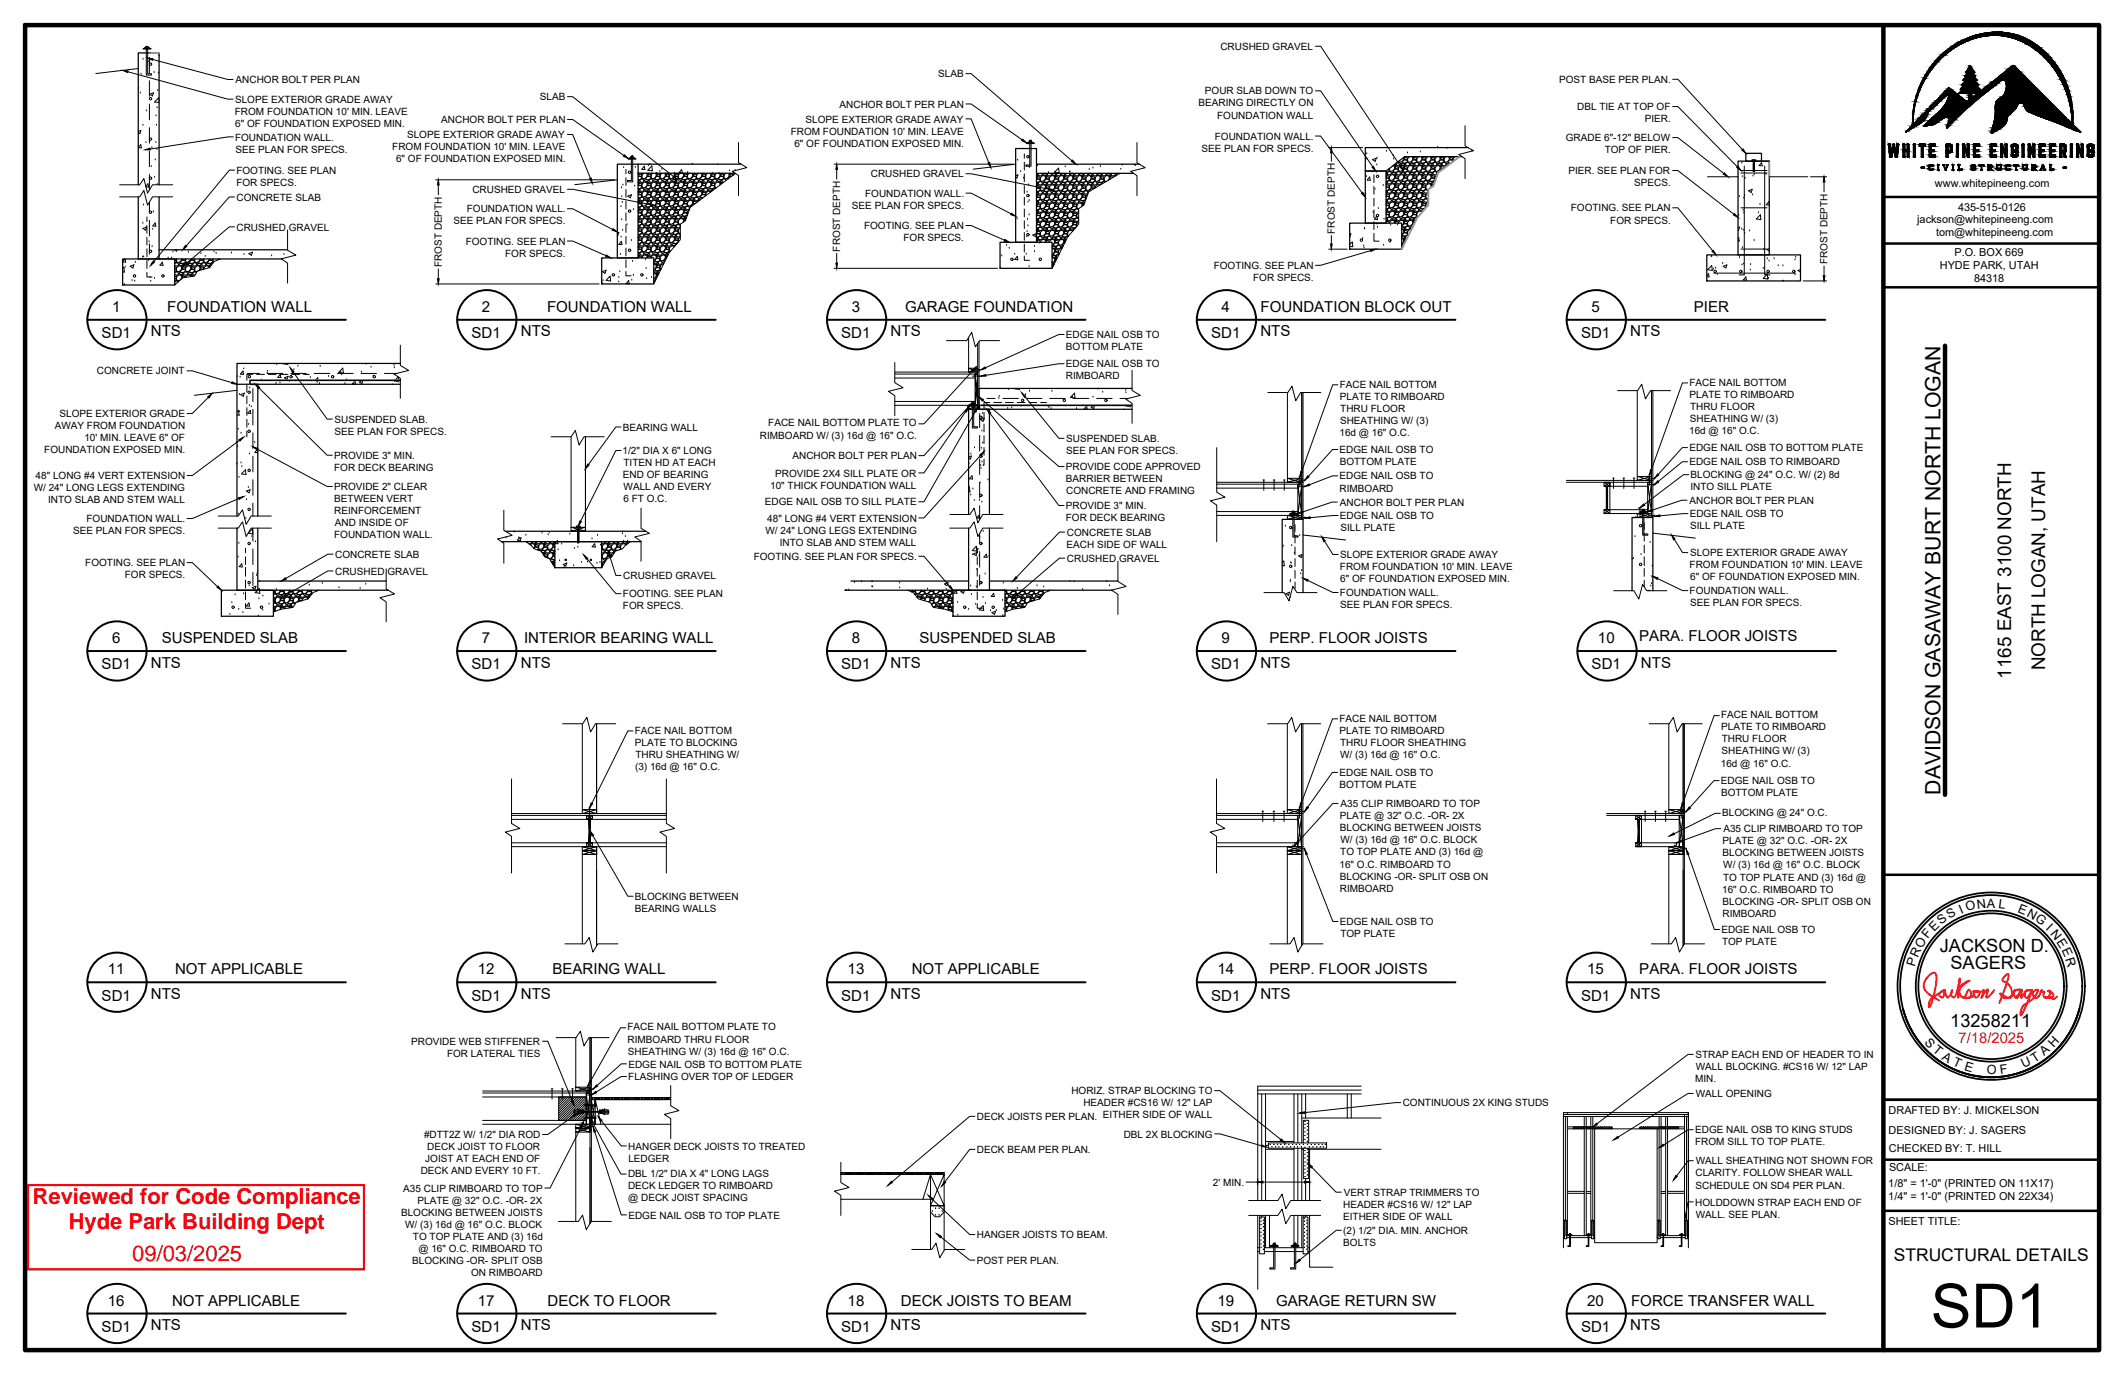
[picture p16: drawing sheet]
<svg xmlns="http://www.w3.org/2000/svg" width="432mm" height="279mm" viewBox="0 0 432 279" stroke-linecap="round" stroke-linejoin="round" font-family="sans-serif">
<defs><g id="words">
<text font-size="12.4" x="392.5" y="269.7">SD1</text>
<g font-size="4.5" fill="#f00">
<text x="6.6" y="244.7">Reviewed for Code Compliance</text>
<text x="14" y="249.8">Hyde Park Building Dept</text>
<text x="26.9" y="256.3">09/03/2025</text>
</g>
<text font-size="4.3" x="394.5" y="161.5" transform="rotate(-90 394.5 161.5)">DAVIDSON GASAWAY BURT NORTH LOGAN</text>
<g font-size="3.8">
<text x="408.8" y="137.9" transform="rotate(-90 408.8 137.9)">1165 EAST 3100 NORTH</text>
<text x="415.8" y="136.2" transform="rotate(-90 415.8 136.2)">NORTH LOGAN, UTAH</text>
</g>
<g font-size="3.7">
<text x="394.4" y="193.4">JACKSON D.</text>
<text x="396.5" y="196.8">SAGERS</text>
<text x="396.5" y="208.6">13258211</text>
</g>
<text font-size="3.5" x="385" y="256.1">STRUCTURAL DETAILS</text>
<g font-size="3.1">
<text x="22.8" y="63.4">1</text>
<text x="34" y="63.4">FOUNDATION WALL</text>
<text x="98" y="63.4">2</text>
<text x="111.2" y="63.4">FOUNDATION WALL</text>
<text x="173.2" y="63.4">3</text>
<text x="184" y="63.4">GARAGE FOUNDATION</text>
<text x="248.3" y="63.4">4</text>
<text x="256.3" y="63.4">FOUNDATION BLOCK OUT</text>
<text x="323.5" y="63.4">5</text>
<text x="344.3" y="63.4">PIER</text>
<text x="20.7" y="68.7">SD1</text>
<text x="30.7" y="68.3">NTS</text>
<text x="95.8" y="68.7">SD1</text>
<text x="105.9" y="68.3">NTS</text>
<text x="171" y="68.7">SD1</text>
<text x="181.1" y="68.3">NTS</text>
<text x="246.2" y="68.7">SD1</text>
<text x="256.2" y="68.3">NTS</text>
<text x="321.4" y="68.7">SD1</text>
<text x="331.4" y="68.3">NTS</text>
<text x="22.8" y="130.7">6</text>
<text x="32.9" y="130.7">SUSPENDED SLAB</text>
<text x="98" y="130.7">7</text>
<text x="106.6" y="130.7">INTERIOR BEARING WALL</text>
<text x="173.2" y="130.7">8</text>
<text x="186.9" y="130.7">SUSPENDED SLAB</text>
<text x="248.3" y="130.7">9</text>
<text x="258.1" y="130.7">PERP. FLOOR JOISTS</text>
<text x="324.9" y="130.7">10</text>
<text x="333.2" y="130.3">PARA. FLOOR JOISTS</text>
<text x="20.7" y="136">SD1</text>
<text x="30.7" y="135.7">NTS</text>
<text x="95.8" y="136">SD1</text>
<text x="105.9" y="135.7">NTS</text>
<text x="171" y="136">SD1</text>
<text x="181.1" y="135.7">NTS</text>
<text x="246.2" y="136">SD1</text>
<text x="256.2" y="135.7">NTS</text>
<text x="323.6" y="136">SD1</text>
<text x="333.6" y="135.7">NTS</text>
<text x="20.7" y="203.3">SD1</text>
<text x="21.9" y="198">11</text>
<text x="30.7" y="203">NTS</text>
<text x="35.6" y="198">NOT APPLICABLE</text>
<text x="95.8" y="203.3">SD1</text>
<text x="97.1" y="198">12</text>
<text x="105.9" y="203">NTS</text>
<text x="112.3" y="198">BEARING WALL</text>
<text x="171" y="203.3">SD1</text>
<text x="172.3" y="198">13</text>
<text x="181.1" y="203">NTS</text>
<text x="185.4" y="198">NOT APPLICABLE</text>
<text x="246.2" y="203.3">SD1</text>
<text x="247.5" y="198">14</text>
<text x="256.2" y="203">NTS</text>
<text x="258.1" y="198">PERP. FLOOR JOISTS</text>
<text x="321.4" y="203.3">SD1</text>
<text x="322.7" y="198">15</text>
<text x="331.4" y="203">NTS</text>
<text x="333.3" y="198">PARA. FLOOR JOISTS</text>
<text x="21.9" y="265.3">16</text>
<text x="35" y="265.3">NOT APPLICABLE</text>
<text x="97.1" y="265.3">17</text>
<text x="111.3" y="265.3">DECK TO FLOOR</text>
<text x="172.3" y="265.3">18</text>
<text x="183.1" y="265.3">DECK JOISTS TO BEAM</text>
<text x="247.5" y="265.3">19</text>
<text x="259.4" y="265.3">GARAGE RETURN SW</text>
<text x="322.7" y="265.3">20</text>
<text x="331.6" y="265.3">FORCE TRANSFER WALL</text>
<text x="20.7" y="270.7">SD1</text>
<text x="30.7" y="270.3">NTS</text>
<text x="95.8" y="270.7">SD1</text>
<text x="105.9" y="270.3">NTS</text>
<text x="171" y="270.7">SD1</text>
<text x="181.1" y="270.3">NTS</text>
<text x="246.2" y="270.7">SD1</text>
<text x="256.2" y="270.3">NTS</text>
<text x="321.4" y="270.7">SD1</text>
<text x="331.4" y="270.3">NTS</text>
</g>
<text font-size="3" fill="#ff003f" x="398.2" y="211.9">7/18/2025</text>
<g font-size="2.6">
<text x="398.7" y="185.6" transform="rotate(-23 398.7 185.6)">I</text>
<text x="399.9" y="185.2" transform="rotate(-15 399.9 185.2)">O</text>
<text x="402" y="184.6" transform="rotate(-8 402 184.6)">N</text>
<text x="403.9" y="184.4">A</text>
<text x="406.2" y="184.4" transform="rotate(8 406.2 184.4)">L</text>
<text x="410.1" y="185.3" transform="rotate(22 410.1 185.3)">E</text>
<text x="391.9" y="190.9" transform="rotate(-52 391.9 190.9)">F</text>
<text x="393.2" y="189.4" transform="rotate(-44 393.2 189.4)">E</text>
<text x="394.7" y="188" transform="rotate(-37 394.7 188)">S</text>
<text x="411.9" y="186.1" transform="rotate(28 411.9 186.1)">N</text>
<text x="413.6" y="187" transform="rotate(37 413.6 187)">G</text>
<text x="415.8" y="188.7" transform="rotate(44 415.8 188.7)">I</text>
<text x="416.8" y="189.7" transform="rotate(51 416.8 189.7)">N</text>
<text x="418" y="191.4" transform="rotate(58 418 191.4)">E</text>
<text x="389.3" y="196.4" transform="rotate(-73 389.3 196.4)">P</text>
<text x="389.9" y="194.6" transform="rotate(-66 389.9 194.6)">R</text>
<text x="390.7" y="192.8" transform="rotate(-58 390.7 192.8)">O</text>
<text x="419.1" y="193.1" transform="rotate(65 419.1 193.1)">E</text>
<text x="419.8" y="194.9" transform="rotate(73 419.8 194.9)">R</text>
<text x="391.1" y="211.9" transform="rotate(48 391.1 211.9)">S</text>
<text x="392.8" y="213.7" transform="rotate(40 392.8 213.7)">T</text>
<text x="394.6" y="215.1" transform="rotate(32 394.6 215.1)">A</text>
<text x="413.6" y="216" transform="rotate(-32 413.6 216)">T</text>
<text x="415.6" y="214.7" transform="rotate(-40 415.6 214.7)">A</text>
<text x="417.6" y="212.9" transform="rotate(-47 417.6 212.9)">H</text>
<text x="396.9" y="216.5" transform="rotate(24 396.9 216.5)">T</text>
<text x="399.2" y="217.4" transform="rotate(16 399.2 217.4)">E</text>
<text x="403.9" y="218.3">O</text>
<text x="406.7" y="218.2" transform="rotate(-8 406.7 218.2)">F</text>
<text x="411.4" y="217" transform="rotate(-24 411.4 217)">U</text>
</g>
<g font-size="2.2">
<text x="393.4" y="38.1">www.whitepineeng.com</text>
<text x="389.8" y="45.3">jackson@whitepineeng.com</text>
<text x="393.6" y="48">tom@whitepineeng.com</text>
<text x="398.1" y="42.9">435-515-0126</text>
<text x="397.3" y="52.1">P.O. BOX 669</text>
<text x="394.4" y="54.7">HYDE PARK, UTAH</text>
<text x="401.3" y="57.4">84318</text>
<text x="383.9" y="226.4">DRAFTED BY: J. MICKELSON</text>
<text x="383.9" y="230.4">DESIGNED BY: J. SAGERS</text>
<text x="384" y="234.1">CHECKED BY: T. HILL</text>
<text x="384" y="237.9">SCALE:</text>
<text x="383.9" y="241.1">1/8&quot; = 1'-0&quot; (PRINTED ON 11X17)</text>
<text x="383.9" y="243.8">1/4&quot; = 1'-0&quot; (PRINTED ON 22X34)</text>
<text x="383.9" y="249">SHEET TITLE:</text>
</g>
<g font-size="2">
<text x="248.1" y="10.1">CRUSHED GRAVEL</text>
<text x="47.9" y="16.9">ANCHOR BOLT PER PLAN</text>
<text x="190.7" y="15.7">SLAB</text>
<text x="317" y="16.9">POST BASE PER PLAN.</text>
<text x="47.7" y="23.3">FROM FOUNDATION 10' MIN. LEAVE</text>
<text x="47.8" y="20.9">SLOPE EXTERIOR GRADE AWAY</text>
<text x="109.7" y="20.4">SLAB</text>
<text x="170.7" y="21.9">ANCHOR BOLT PER PLAN</text>
<text x="243.7" y="21.6">BEARING DIRECTLY ON</text>
<text x="245" y="19.2">POUR SLAB DOWN TO</text>
<text x="320.6" y="22.4">DBL TIE AT TOP OF</text>
<text x="47.8" y="28.6">FOUNDATION WALL.</text>
<text x="47.8" y="25.8">6&quot; OF FOUNDATION EXPOSED MIN.</text>
<text x="82.8" y="28.1">SLOPE EXTERIOR GRADE AWAY</text>
<text x="89.7" y="25">ANCHOR BOLT PER PLAN</text>
<text x="160.8" y="27.3">FROM FOUNDATION 10' MIN. LEAVE</text>
<text x="161.5" y="29.8">6&quot; OF FOUNDATION EXPOSED MIN.</text>
<text x="163.8" y="24.9">SLOPE EXTERIOR GRADE AWAY</text>
<text x="247" y="28.4">FOUNDATION WALL.</text>
<text x="247.4" y="24.1">FOUNDATION WALL</text>
<text x="318.3" y="28.7">GRADE 6&quot;-12&quot; BELOW</text>
<text x="334.4" y="24.8">PIER.</text>
<text x="47.9" y="31">SEE PLAN FOR SPECS.</text>
<text x="48" y="35.3">FOOTING. SEE PLAN</text>
<text x="79.8" y="30.5">FROM FOUNDATION 10' MIN. LEAVE</text>
<text x="80.5" y="33">6&quot; OF FOUNDATION EXPOSED MIN.</text>
<text x="244.2" y="30.8">SEE PLAN FOR SPECS.</text>
<text x="318.9" y="35.4">PIER. SEE PLAN FOR</text>
<text x="326.2" y="31.2">TOP OF PIER.</text>
<text x="48" y="37.8">FOR SPECS.</text>
<text x="48.1" y="40.8">CONCRETE SLAB</text>
<text x="96" y="39.2">CRUSHED GRAVEL</text>
<text x="175.9" y="40">FOUNDATION WALL.</text>
<text x="177" y="36">CRUSHED GRAVEL</text>
<text x="332.2" y="37.8">SPECS.</text>
<text x="48.1" y="46.8">CRUSHED GRAVEL</text>
<text x="92.2" y="45.6">SEE PLAN FOR SPECS.</text>
<text x="94.9" y="43.2">FOUNDATION WALL.</text>
<text x="173.2" y="42.4">SEE PLAN FOR SPECS.</text>
<text x="175.7" y="46.6">FOOTING. SEE PLAN</text>
<text x="271.4" y="47.5" transform="rotate(-90 271.4 47.5)">FROST DEPTH</text>
<text x="319.3" y="43">FOOTING. SEE PLAN</text>
<text x="327.4" y="45.4">FOR SPECS.</text>
<text x="94.7" y="49.7">FOOTING. SEE PLAN</text>
<text x="102.7" y="52.2">FOR SPECS.</text>
<text x="170.8" y="51.1" transform="rotate(-90 170.8 51.1)">FROST DEPTH</text>
<text x="183.7" y="49">FOR SPECS.</text>
<text x="371.5" y="53.7" transform="rotate(-90 371.5 53.7)">FROST DEPTH</text>
<text x="89.8" y="54.3" transform="rotate(-90 89.8 54.3)">FROST DEPTH</text>
<text x="246.7" y="54.7">FOOTING. SEE PLAN</text>
<text x="254.8" y="57.1">FOR SPECS.</text>
<text x="216.7" y="68.7">EDGE NAIL OSB TO</text>
<text x="216.7" y="71.2">BOTTOM PLATE</text>
<text x="19.7" y="76.1">CONCRETE JOINT</text>
<text x="216.7" y="74.7">EDGE NAIL OSB TO</text>
<text x="216.7" y="77.1">RIMBOARD</text>
<text x="272.4" y="78.7">FACE NAIL BOTTOM</text>
<text x="272.4" y="81.2">PLATE TO RIMBOARD</text>
<text x="272.5" y="83.6">THRU FLOOR</text>
<text x="343.5" y="78.4">FACE NAIL BOTTOM</text>
<text x="343.5" y="80.8">PLATE TO RIMBOARD</text>
<text x="343.6" y="83.2">THRU FLOOR</text>
<text x="11.1" y="87.2">AWAY FROM FOUNDATION</text>
<text x="12.1" y="84.8">SLOPE EXTERIOR GRADE</text>
<text x="17.2" y="89.7">10' MIN. LEAVE 6&quot; OF</text>
<text x="68" y="85.9">SUSPENDED SLAB.</text>
<text x="68" y="88.3">SEE PLAN FOR SPECS.</text>
<text x="126.6" y="87.5">BEARING WALL</text>
<text x="154.5" y="89.1">RIMBOARD W/ (3) 16d @ 16&quot; O.C.</text>
<text x="156.2" y="86.7">FACE NAIL BOTTOM PLATE TO</text>
<text x="216.7" y="89.8">SUSPENDED SLAB.</text>
<text x="272.3" y="88.5">16d @ 16&quot; O.C.</text>
<text x="272.4" y="86.1">SHEATHING W/ (3)</text>
<text x="343.4" y="88.2">16d @ 16&quot; O.C.</text>
<text x="343.5" y="85.7">SHEATHING W/ (3)</text>
<text x="9" y="92.1">FOUNDATION EXPOSED MIN.</text>
<text x="67.9" y="95.7">FOR DECK BEARING</text>
<text x="67.9" y="93.2">PROVIDE 3&quot; MIN.</text>
<text x="126.6" y="92.3">1/2&quot; DIA X 6&quot; LONG</text>
<text x="126.7" y="94.7">TITEN HD AT EACH</text>
<text x="161.1" y="93.3">ANCHOR BOLT PER PLAN</text>
<text x="216.7" y="95.5">PROVIDE CODE APPROVED</text>
<text x="216.7" y="92.3">SEE PLAN FOR SPECS.</text>
<text x="272.3" y="92.1">EDGE NAIL OSB TO</text>
<text x="272.4" y="94.5">BOTTOM PLATE</text>
<text x="343.5" y="91.7">EDGE NAIL OSB TO BOTTOM PLATE</text>
<text x="343.5" y="94.6">EDGE NAIL OSB TO RIMBOARD</text>
<text x="6.9" y="99.8">W/ 24&quot; LONG LEGS EXTENDING</text>
<text x="7.2" y="97.4">48&quot; LONG #4 VERT EXTENSION</text>
<text x="67.9" y="99.6">PROVIDE 2&quot; CLEAR</text>
<text x="126.6" y="97.2">END OF BEARING</text>
<text x="126.8" y="99.6">WALL AND EVERY</text>
<text x="156.6" y="99.3">10&quot; THICK FOUNDATION WALL</text>
<text x="157.6" y="96.8">PROVIDE 2X4 SILL PLATE OR</text>
<text x="216.7" y="98">BARRIER BETWEEN</text>
<text x="216.7" y="100.4">CONCRETE AND FRAMING</text>
<text x="272.3" y="97.4">EDGE NAIL OSB TO</text>
<text x="272.3" y="99.9">RIMBOARD</text>
<text x="343.6" y="99.7">INTO SILL PLATE</text>
<text x="343.7" y="97.2">BLOCKING @ 24&quot; O.C. W/ (2) 8d</text>
<text x="9.8" y="102.3">INTO SLAB AND STEM WALL</text>
<text x="17.6" y="106.1">FOUNDATION WALL.</text>
<text x="67.9" y="102">BETWEEN VERT</text>
<text x="67.9" y="104.5">REINFORCEMENT</text>
<text x="68.1" y="106.9">AND INSIDE OF</text>
<text x="126.7" y="102.1">6 FT O.C.</text>
<text x="155.5" y="102.7">EDGE NAIL OSB TO SILL PLATE</text>
<text x="156" y="106">48&quot; LONG #4 VERT EXTENSION</text>
<text x="216.7" y="103.5">PROVIDE 3&quot; MIN.</text>
<text x="216.7" y="105.9">FOR DECK BEARING</text>
<text x="272.4" y="102.8">ANCHOR BOLT PER PLAN</text>
<text x="272.4" y="105.5">EDGE NAIL OSB TO</text>
<text x="272.5" y="107.9">SILL PLATE</text>
<text x="343.5" y="102.4">ANCHOR BOLT PER PLAN</text>
<text x="343.5" y="105.1">EDGE NAIL OSB TO</text>
<text x="343.6" y="107.6">SILL PLATE</text>
<text x="14.9" y="108.6">SEE PLAN FOR SPECS.</text>
<text x="67.9" y="109.4">FOUNDATION WALL.</text>
<text x="68.1" y="113.3">CONCRETE SLAB</text>
<text x="153.2" y="113.8">FOOTING. SEE PLAN FOR SPECS.</text>
<text x="155.6" y="108.4">W/ 24&quot; LONG LEGS EXTENDING</text>
<text x="158.5" y="110.9">INTO SLAB AND STEM WALL</text>
<text x="216.8" y="111.3">EACH SIDE OF WALL</text>
<text x="216.9" y="108.9">CONCRETE SLAB</text>
<text x="272.5" y="113.4">SLOPE EXTERIOR GRADE AWAY</text>
<text x="343.6" y="113">SLOPE EXTERIOR GRADE AWAY</text>
<text x="17.3" y="115.1">FOOTING. SEE PLAN</text>
<text x="25.4" y="117.5">FOR SPECS.</text>
<text x="68.1" y="116.8">CRUSHED GRAVEL</text>
<text x="126.7" y="117.7">CRUSHED GRAVEL</text>
<text x="216.9" y="114.2">CRUSHED GRAVEL</text>
<text x="272.4" y="115.9">FROM FOUNDATION 10' MIN. LEAVE</text>
<text x="272.5" y="118.3">6&quot; OF FOUNDATION EXPOSED MIN.</text>
<text x="343.5" y="115.5">FROM FOUNDATION 10' MIN. LEAVE</text>
<text x="343.6" y="117.9">6&quot; OF FOUNDATION EXPOSED MIN.</text>
<text x="126.6" y="121.4">FOOTING. SEE PLAN</text>
<text x="126.6" y="123.8">FOR SPECS.</text>
<text x="272.4" y="121.1">FOUNDATION WALL.</text>
<text x="272.5" y="123.6">SEE PLAN FOR SPECS.</text>
<text x="343.5" y="120.8">FOUNDATION WALL.</text>
<text x="343.6" y="123.2">SEE PLAN FOR SPECS.</text>
<text x="129.1" y="149.1">FACE NAIL BOTTOM</text>
<text x="272.3" y="146.6">FACE NAIL BOTTOM</text>
<text x="272.3" y="149.1">PLATE TO RIMBOARD</text>
<text x="349.9" y="146">FACE NAIL BOTTOM</text>
<text x="349.9" y="148.4">PLATE TO RIMBOARD</text>
<text x="129.1" y="151.5">PLATE TO BLOCKING</text>
<text x="129.2" y="154">THRU SHEATHING W/</text>
<text x="272.4" y="151.5">THRU FLOOR SHEATHING</text>
<text x="272.5" y="154">W/ (3) 16d @ 16&quot; O.C.</text>
<text x="349.8" y="155.8">16d @ 16&quot; O.C.</text>
<text x="350" y="153.3">SHEATHING W/ (3)</text>
<text x="350" y="150.9">THRU FLOOR</text>
<text x="129.1" y="156.4">(3) 16d @ 16&quot; O.C.</text>
<text x="272.3" y="157.7">EDGE NAIL OSB TO</text>
<text x="272.3" y="160.1">BOTTOM PLATE</text>
<text x="349.9" y="159.4">EDGE NAIL OSB TO</text>
<text x="349.9" y="161.8">BOTTOM PLATE</text>
<text x="272.4" y="166.5">PLATE @ 32&quot; O.C. -OR- 2X</text>
<text x="272.5" y="164">A35 CLIP RIMBOARD TO TOP</text>
<text x="350.1" y="165.8">BLOCKING @ 24&quot; O.C.</text>
<text x="272.4" y="168.9">BLOCKING BETWEEN JOISTS</text>
<text x="272.5" y="173.8">TO TOP PLATE AND (3) 16d @</text>
<text x="272.5" y="171.4">W/ (3) 16d @ 16&quot; O.C. BLOCK</text>
<text x="350.2" y="171.6">PLATE @ 32&quot; O.C. -OR- 2X</text>
<text x="350.4" y="169.1">A35 CLIP RIMBOARD TO TOP</text>
<text x="272.3" y="176.3">16&quot; O.C. RIMBOARD TO</text>
<text x="272.4" y="178.7">BLOCKING -OR- SPLIT OSB ON</text>
<text x="350.2" y="174">BLOCKING BETWEEN JOISTS</text>
<text x="350.3" y="178.9">TO TOP PLATE AND (3) 16d @</text>
<text x="350.3" y="176.5">W/ (3) 16d @ 16&quot; O.C. BLOCK</text>
<text x="129.1" y="182.9">BLOCKING BETWEEN</text>
<text x="129.1" y="185.3">BEARING WALLS</text>
<text x="272.4" y="181.2">RIMBOARD</text>
<text x="350.1" y="181.4">16&quot; O.C. RIMBOARD TO</text>
<text x="350.2" y="183.8">BLOCKING -OR- SPLIT OSB ON</text>
<text x="272.4" y="188">EDGE NAIL OSB TO</text>
<text x="272.5" y="190.4">TOP PLATE</text>
<text x="349.9" y="189.6">EDGE NAIL OSB TO</text>
<text x="350.2" y="186.3">RIMBOARD</text>
<text x="350.1" y="192.1">TOP PLATE</text>
<text x="127.6" y="209.4">FACE NAIL BOTTOM PLATE TO</text>
<text x="83.6" y="212.3">PROVIDE WEB STIFFENER</text>
<text x="90.9" y="214.8">FOR LATERAL TIES</text>
<text x="127.6" y="211.8">RIMBOARD THRU FLOOR</text>
<text x="127.7" y="214.3">SHEATHING W/ (3) 16d @ 16&quot; O.C.</text>
<text x="344.7" y="215">STRAP EACH END OF HEADER TO IN</text>
<text x="127.7" y="219.5">FLASHING OVER TOP OF LEDGER</text>
<text x="127.7" y="216.9">EDGE NAIL OSB TO BOTTOM PLATE</text>
<text x="344.6" y="219.9">MIN.</text>
<text x="344.7" y="217.5">WALL BLOCKING. #CS16 W/ 12&quot; LAP</text>
<text x="198.6" y="227.6">DECK JOISTS PER PLAN. EITHER SIDE OF WALL</text>
<text x="217.8" y="222.4">HORIZ. STRAP BLOCKING TO</text>
<text x="220.2" y="224.8">HEADER #CS16 W/ 12&quot; LAP</text>
<text x="285.2" y="224.8">CONTINUOUS 2X KING STUDS</text>
<text x="344.7" y="222.9">WALL OPENING</text>
<text x="86.2" y="231.3">#DTT2Z W/ 1/2&quot; DIA ROD</text>
<text x="86.9" y="233.7">DECK JOIST TO FLOOR</text>
<text x="127.7" y="233.6">HANGER DECK JOISTS TO TREATED</text>
<text x="228.5" y="231.1">DBL 2X BLOCKING</text>
<text x="344.6" y="230.3">EDGE NAIL OSB TO KING STUDS</text>
<text x="344.6" y="232.7">FROM SILL TO TOP PLATE.</text>
<text x="85.5" y="238.6">DECK AND EVERY 10 FT.</text>
<text x="86.5" y="236.2">JOIST AT EACH END OF</text>
<text x="127.7" y="239.1">DBL 1/2&quot; DIA X 4&quot; LONG LAGS</text>
<text x="127.7" y="236.1">LEDGER</text>
<text x="198.6" y="234.3">DECK BEAM PER PLAN.</text>
<text x="344.7" y="239.1">CLARITY. FOLLOW SHEAR WALL</text>
<text x="344.7" y="236.6">WALL SHEATHING NOT SHOWN FOR</text>
<text x="82" y="242.1">A35 CLIP RIMBOARD TO TOP</text>
<text x="84.9" y="244.6">PLATE @ 32&quot; O.C. -OR- 2X</text>
<text x="127.7" y="241.6">DECK LEDGER TO RIMBOARD</text>
<text x="127.7" y="244">@ DECK JOIST SPACING</text>
<text x="246.6" y="240.9">2' MIN.</text>
<text x="273" y="245.4">HEADER #CS16 W/ 12&quot; LAP</text>
<text x="273.2" y="243">VERT STRAP TRIMMERS TO</text>
<text x="344.6" y="245">HOLDDOWN STRAP EACH END OF</text>
<text x="344.7" y="241.5">SCHEDULE ON SD4 PER PLAN.</text>
<text x="81.5" y="247">BLOCKING BETWEEN JOISTS</text>
<text x="82.4" y="249.5">W/ (3) 16d @ 16&quot; O.C. BLOCK</text>
<text x="83.9" y="251.9">TO TOP PLATE AND (3) 16d</text>
<text x="127.7" y="247.6">EDGE NAIL OSB TO TOP PLATE</text>
<text x="198.6" y="251.6">HANGER JOISTS TO BEAM.</text>
<text x="273" y="247.9">EITHER SIDE OF WALL</text>
<text x="273.1" y="250.7">(2) 1/2&quot; DIA. MIN. ANCHOR</text>
<text x="344.7" y="247.4">WALL. SEE PLAN.</text>
<text x="83.8" y="256.9">BLOCKING -OR- SPLIT OSB</text>
<text x="85.1" y="254.4">@ 16&quot; O.C. RIMBOARD TO</text>
<text x="198.6" y="256.8">POST PER PLAN.</text>
<text x="273.1" y="253.2">BOLTS</text>
<text x="95.8" y="259.3">ON RIMBOARD</text>
</g>
</g></defs>
<!-- layer: S-DETAILS-MINOR -->
<g fill="none" stroke="#000" stroke-width=".2">
<path d="M28.1 13.9l-8.6 1M28.2 17.9h.1M28.5 18.9h.1M28.7 15.1h.1M29.1 12h.1M29.1 9.8h1.6v.2h-1.6zM29.4 9.7h1v.1h-1zM29.6 9.4h.5v.3h-.5zM29.7 10h.3v5h.8v.3h-1.1zM30.2 12.5h.1M30.4 11.6v3.2M30.4 16.4v3.2"/>
<path d="M30.4 19.4h.1M30.5 19.1l.7-.2-.2 .6zM31.3 14.7h.1M31.5 10.9h.1M32.1 18.4h.1M32.2 14.9h.1M32.3 11.3h.1M24.3 37.5h4.1l.9-1.2 .7 2.9 1-1.7h4.1M28.1 26.7l.5-.2-.2 .7-.3-.2M28.6 29.4l.1 .7-.6-.1zM29.1 25.4h.1M29.7 37.9l.4-.6 .1 .7h-.5"/>
<path d="M29.7 29h.1M29.8 22.5h.1M30.4 21.2v3.1M30.4 25.9v3.2M30.4 30.7v3.2M30.4 35.5v3.1M30.8 33.8h.1M30.9 30h.1M31.4 36h.1M31.6 32.5h.1M31.7 29h.1M31.7 23.6h.1"/>
<path d="M31.8 25.4h.1M31.9 30.4h.1M31.9 21.9h.1M32 37.5h.1M32.3 20.6v-.7l-.9 .8 .9 .1M125.5 36.5l-8.7 1M126.4 38.2h.1M126.4 40h.1M126.6 37.6h.1M126.8 34.1h.1M127.3 34.4v.9M127.3 36.1v1.6"/>
<path d="M127.3 38.5v1.6M127.6 39.9l.8-.3-.2 .6zM127.7 32.2h1.6v.1h-1.6zM128 32.1h1v.1h-1zM128.2 31.8h.6v.3h-.6zM128.4 31.7h.2v5.3h-1v-.3h.8zM129 37.8h.1M129.2 34h.1M129.7 35.2h.1M129.7 38.4l.3 .2-.3 .2M129.7 36.6l.3 .1-.3 .2M129.7 35.5v.1"/>
<path d="M129.7 37.4h.1M129.7 39.2v.1M129.7 38.9h.4l-.3 .2-.1-.2M129.7 37.1h.4l-.3 .2zM129.7 35.9h.5l.3 .1-.1 .3-.4 .2h-.3M129.7 37.8l.5-.1 .3 .2-.1 .2-.7 .2M129.7 39.6h.5l.3 .2-.1 .2-.4 .2h-.3M129.8 35.6l.2-.2h.3l.2 .3-.1 .1h-.5zM129.8 37.4l.2-.2 .3 .1 .2 .2-.1 .2-.5-.1zM129.8 39.3l.2-.2h.3l.2 .3-.1 .1h-.5zM130 35.2l-.2 .2-.1-.2M130.1 36.7l.1 .3 .3 .1 .3-.1 .1-.3-.1-.2-.3-.1h-.3l-.1 .3"/>
<path d="M130.1 38.6l.1 .2 .3 .1 .3-.1 .1-.2-.1-.3-.3-.1-.3 .1-.1 .3M130.5 35.2h.1M130.5 39.2l.4-.3h.5l.2 .3-.2 .5-.4 .3h-.4zM130.5 37.4l.4-.4h.5l.2 .4-.2 .4-.4 .3h-.4zM130.9 35.2l-.4 .3 .1 .8h.4l.4-.3 .2-.5-.2-.3M131 33.8l.1 .7-.6-.1zM131.1 38.4h.3l.4 .2-.1 .1-.5 .1zM131.1 36.6l.3-.1 .4 .2-.1 .2h-.5zM131.6 38.9h.3l-.2 .2zM131.6 35.2h.1M131.6 37.1h.3l-.2 .2zM131.6 35.2l.1 .2 .1-.2"/>
<path d="M131.6 39.6h.5l.2 .2-.1 .2-.3 .2h-.5l-.1-.3zM131.6 37.7h.5l.2 .2-.1 .2-.3 .3-.5-.1-.1-.2zM131.6 35.9h.5l.2 .1-.1 .3-.3 .2h-.5l-.1-.3zM131.8 33.7h.1M131.8 39.1l.6 .2-.2 .2h-.4l-.1-.2zM131.8 37.2l.6 .2-.2 .3-.4-.1-.1-.2zM131.8 35.4l.6 .2-.2 .2h-.4l-.1-.2zM132.1 36.4l.6 .1v.5l-.3 .1-.4-.1-.1-.3zM132.1 38.3h.6v.5h-.7l-.1-.2zM132.1 33.4h.1M132.3 35.2h.1M132.4 39.2l.4-.3h.4l.2 .3-.1 .5-.4 .3h-.4z"/>
<path d="M132.4 37.4l.4-.4h.4l.2 .4-.1 .4-.4 .3h-.4zM132.5 33.7l.1 1-.9-.1zM132.7 35.2l-.3 .3 .1 .8h.4l.4-.3 .1-.5-.2-.3M132.9 38.4h.4l.4 .2-.2 .1-.4 .1-.2-.2zM132.9 36.6l.4-.1 .4 .2-.2 .2h-.4l-.2-.2zM133.4 35.2h.1M133.4 38.9h.4l-.3 .2zM133.4 37.1h.4l-.3 .2zM133.4 35.2l.1 .2 .2-.2M133.5 37.7h.4l.3 .2-.1 .2-.4 .3-.4-.1-.2-.2zM133.5 39.6h.4l.3 .2-.1 .2-.4 .2h-.4l-.2-.3zM133.5 35.9h.4l.3 .1-.1 .3-.4 .2h-.4l-.2-.3z"/>
<path d="M133.5 37.4l.2-.2 .3 .1 .2 .2-.1 .2-.5-.1zM133.7 39.1l.5 .2-.1 .2h-.5l-.1-.2zM133.7 35.4l.5 .2-.1 .2h-.5l-.1-.2zM133.8 36.7l.1 .3 .3 .1 .3-.1 .1-.3-.1-.2-.3-.1h-.3l-.1 .3M133.8 38.6l.1 .2 .3 .1 .3-.1 .1-.2-.1-.3-.3-.1-.3 .1-.1 .3M134.2 34.8h.1M134.2 35.2h.1M134.2 39.2l.4-.3h.5l.2 .3-.2 .5-.4 .3h-.4zM134.2 37.4l.4-.4h.5l.2 .4-.2 .4-.4 .3h-.4zM134.6 34.4h.1M134.6 35.2l-.4 .3 .1 .8h.4l.4-.3 .2-.5-.2-.3M134.8 38.4h.3l.4 .2-.1 .1-.5 .1z"/>
<path d="M134.8 36.6l.3-.1 .4 .2-.1 .2h-.5zM135.3 38.9h.3l-.2 .2zM135.3 37.1h.3l-.2 .2zM135.3 35.2h.1M135.3 35.2l.1 .2 .2-.2M135.3 37.7h.5l.2 .2v.2l-.4 .3-.5-.1-.1-.2zM135.3 35.9h.5l.2 .1v.3l-.4 .2h-.5l-.1-.3zM135.3 39.6h.5l.2 .2v.2l-.4 .2h-.5l-.1-.3zM135.5 39.1l.6 .2-.1 .2h-.5l-.1-.2zM135.5 37.2l.6 .2-.1 .3-.5-.1-.1-.2zM135.5 35.4l.6 .2-.1 .2h-.5l-.1-.2zM135.8 36.4l.6 .1v.5l-.3 .1-.4-.1-.1-.3z"/>
<path d="M135.8 38.3h.6v.5h-.7l-.1-.2zM136 35.2h.1M136.1 39.2l.4-.3h.4l.2 .3-.1 .5-.4 .3h-.4zM136.1 37.4l.4-.4h.4l.2 .4-.1 .4-.4 .3h-.4zM136.4 35.2l-.3 .3 .1 .8h.4l.4-.3 .1-.5-.2-.3M136.7 38.4h.3l.4 .2-.2 .1-.4 .1-.2-.2zM136.7 36.6l.3-.1 .4 .2-.2 .2h-.4l-.2-.2zM137.1 35.2h.1M137.1 38.9h.4l-.3 .2zM137.1 37.1h.4l-.3 .2zM137.1 35.2l.1 .2 .2-.2M137.2 37.7h.4l.3 .2-.1 .2-.4 .3-.4-.1-.2-.2z"/>
<path d="M137.2 39.6h.4l.3 .2-.1 .2-.4 .2h-.4l-.2-.3zM137.2 35.9h.4l.3 .1-.1 .3-.4 .2h-.4l-.2-.3zM137.2 39.3l.2-.2h.4l.1 .3-.1 .1h-.4zM137.2 37.4l.2-.2 .4 .1 .1 .2-.1 .2-.4-.1zM137.2 35.6l.2-.2h.4l.1 .3-.1 .1h-.4zM137.6 36.4l.6 .1 .1 .2-.1 .3-.3 .1-.3-.1-.1-.3zM137.6 38.3h.6l.1 .3-.1 .2h-.6l-.1-.2zM137.9 35.2h.1M137.9 39.2l.4-.3h.5l.2 .3-.1 .5-.4 .3h-.5zM137.9 37.4l.4-.4h.5l.2 .4-.1 .4-.4 .3h-.5zM138.3 35.2l-.4 .3 .1 .8h.5l.4-.3 .1-.5-.2-.3M138.5 38.4h.4l.3 .2-.1 .1-.5 .1z"/>
<path d="M138.5 36.6l.4-.1 .3 .2-.1 .2h-.5zM138.6 34.5l.1 .6h-.6zM139 38.9h.3l-.2 .2zM139 37.1h.3l-.2 .2zM139 35.2h.1M139 35.2l.1 .2 .2-.2M139 37.7h.5l.2 .2v.2l-.4 .3-.5-.1-.1-.2zM139 35.9h.5l.2 .1v.3l-.4 .2h-.5l-.1-.3zM139 39.6h.5l.2 .2v.2l-.4 .2h-.5l-.1-.3zM139.1 37.4l.1-.2 .4 .1 .2 .2-.1 .2-.5-.1zM139.2 39.1l.6 .2-.1 .2h-.5l-.1-.2zM139.2 35.4l.6 .2-.1 .2h-.5l-.1-.2z"/>
<path d="M139.5 36.4l.6 .1v.5l-.3 .1-.4-.1-.1-.3zM139.5 38.3h.6v.5h-.7l-.1-.2zM139.8 35.2h.1M139.8 39.2l.4-.3h.5l.1 .3-.1 .5-.4 .3h-.4zM139.8 37.4l.4-.4h.5l.1 .4-.1 .4-.4 .3h-.4zM139.8 35.1h.1M140.1 35.2l-.3 .3 .1 .8h.4l.4-.3 .1-.5-.1-.3M140.4 38.4h.3l.4 .2-.2 .1-.4 .1-.2-.2zM140.4 36.6l.3-.1 .4 .2-.2 .2h-.4l-.2-.2zM140.7 33.4h.1M140.8 38.9h.4l-.3 .2zM140.8 37.1h.4l-.3 .2z"/>
<path d="M140.8 35.2l.1 .2 .2-.2M140.9 37.7h.5l.2 .2-.1 .2-.4 .3-.4-.1-.2-.2zM140.9 39.6h.5l.2 .2-.1 .2-.4 .2h-.4l-.2-.3zM140.9 35.9h.5l.2 .1-.1 .3-.4 .2h-.4l-.2-.3zM140.9 39.3l.2-.2h.4l.1 .3-.1 .1h-.4zM140.9 37.4l.2-.2 .4 .1 .1 .2-.1 .2-.4-.1zM140.9 35.6l.2-.2h.4l.1 .3-.1 .1h-.4zM141.3 36.4l.6 .1 .1 .2-.1 .3-.3 .1-.3-.1-.1-.3zM141.3 38.3h.6l.1 .3-.1 .2h-.6l-.1-.2zM141.6 39.2l.4-.3h.5l.2 .3-.1 .5-.4 .3h-.4zM141.6 37.4l.4-.4h.5l.2 .4-.1 .4-.4 .3h-.4zM142 35.2l-.4 .3 .2 .8h.4l.4-.3 .1-.5-.2-.3"/>
<path d="M142.2 38.4h.4l.3 .2-.1 .1-.5 .1zM142.2 36.6l.4-.1 .3 .2-.1 .2h-.5zM142.7 38.9h.3l-.2 .2zM142.7 37.1h.3l-.2 .2zM142.7 35.2l.1 .2 .2-.2M142.7 37.7h.5l.2 .2v.2l-.4 .3-.5-.1-.1-.2zM142.7 35.9h.5l.2 .1v.3l-.4 .2h-.5l-.1-.3zM142.9 39.1l.6 .2-.1 .2h-.5l-.1-.2zM142.9 37.2l.6 .2-.1 .3-.5-.1-.1-.2zM142.9 35.4l.6 .2-.1 .2h-.5l-.1-.2zM143.2 36.4l.6 .1v.5l-.3 .1-.3-.1-.2-.3zM143.2 38.3h.6v.5h-.6l-.2-.2z"/>
<path d="M143.4 39.8l-.2-.2h-.5l-.3 .3 .1 .3h.4M143.5 37.4l.4-.4h.5l.1 .4-.1 .4-.4 .3h-.4zM143.8 35.2l-.3 .3v.4l.1 .4h.4l.4-.3 .1-.5-.1-.3M144.1 38.4h.3l.4 .2-.2 .1-.4 .1-.2-.2zM144.1 36.6l.3-.1 .4 .2-.2 .2h-.4l-.2-.2zM144.4 39.1v-.2h-.5l-.4 .3v.6M144.5 37.1h.4l-.3 .2zM144.5 35.2l.1 .2 .3-.2M144.6 37.7h.5l.2 .2-.1 .2-.4 .3-.4-.1-.1-.2zM144.6 35.9h.5l.2 .1-.1 .3-.4 .2h-.4l-.1-.3zM144.6 37.4l.2-.2 .4 .1 .1 .2-.1 .2-.4-.1zM144.7 38.9l-.2 .1"/>
<path d="M144.7 38.9h.1M144.8 35.4l.5 .2-.1 .2h-.4l-.2-.2zM144.9 35.2h.1M145 36.4l.6 .1 .1 .2-.1 .3-.3 .1-.3-.1-.1-.3zM145.3 37.4l.2 .7h.1M145.3 37.4l.5-.4h.4l.2 .4-.1 .2M145.5 38.3h-.5l-.1 .4M145.7 35.2l-.4 .3v.4l.2 .4h.4l.4-.3 .1-.5-.2-.3M145.9 36.6l.4-.1 .3 .2-.1 .2h-.4zM145.9 33.4h.1M146.1 35.2h.1M146.4 37.1h.3l-.2 .2z"/>
<path d="M146.4 35.2l.1 .2 .2-.2M146.4 35.9h.5l.3 .1-.1 .3-.4 .2h-.5l-.1-.3zM146.6 35.4l.6 .2-.1 .2h-.5l-.1-.2zM146.7 36.7l.2 .3h.2M146.8 36.7l.1-.3h.3l.3 .1 .1 .2M146.8 37.3l-.2-.1-.1 .3M147.5 35.2l-.3 .3 .1 .8h.4l.4-.3 .2-.5-.2-.3M148.3 35.2v.2l.3-.2M148.3 34.7h.1M148.7 35.9h-.4l-.3 .3v.2M149 35.6l-.5-.2-.2 .2 .2 .2h.2M149.4 35.2l-.4 .4"/>
<path d="M149.4 34.6h.1M149.5 35.2l-9.2 6.9-1 2.8-1 .7v3.1l-2.3 2.7-3.1 6.3M150.1 29v4l1.7 1.1-2.9 .7 1.2 .9v4M206.5 35.7l.4-.2-.2 .7-.2-.2M206.5 33.4l-8.7 1M206.9 32.6h.1M207.5 34.9h.1M208.1 36.2h.1M208.2 31.3v.9M208.2 33v1.5M208.2 35.3v1.6M208.2 37.7v1.6"/>
<path d="M208.7 29h1.6v.2h-1.6zM208.8 39.1h.1M209 28.9h1v.1h-1zM209.1 37.5h.1M209.2 28.6h.5v.3h-.5zM209.3 34h.1M209.3 28.5h.3v5.3h-1v-.3h.7zM210.7 38.9l.3 .2-.3 .2M210.7 37.1l.3 .2-.3 .1M210.7 35.2l.3 .2-.3 .2M210.7 37.9v.1M210.7 39.8h.1"/>
<path d="M210.7 36v.1M210.7 39.5h.4l-.3 .1zM210.7 37.6h.4l-.3 .2zM210.7 35.8h.4l-.3 .1zM210.7 38.3h.5l.3 .1-.1 .3-.7 .2M210.7 36.4h.5l.3 .2-.1 .3-.7 .1M210.7 36.1h.1M210.8 39.8l.2-.2 .3 .1 .2 .2-.1 .2-.5-.1zM210.8 38l.2-.2h.3l.2 .3-.1 .1h-.5zM210.8 36.1l.2-.2 .3 .1 .2 .2-.1 .2-.5-.1zM210.9 33.7h.1M211.2 35.2v.5l.3 .1 .3-.1v-.5"/>
<path d="M211.2 38.8l.6 .1v.5h-.6l-.1-.3zM211.2 37l.3-.1 .3 .1v.5h-.6l-.1-.2zM211.5 39.8l.4-.4h.5l.2 .4-.2 .4-.4 .4-.4-.1zM211.5 37.9l.4-.4 .5 .1 .2 .3-.2 .5-.4 .3h-.4zM211.5 36.1l.4-.4h.5l.2 .4-.2 .4-.4 .4-.4-.1zM212.1 38.9l.7 .2-.1 .2h-.5l-.2-.2zM212.1 37.1h.3l.4 .2-.1 .1-.5 .1-.2-.2zM212.4 35.2h-.3l-.1 .2 .2 .2h.5l.1-.2-.4-.2M212.6 39.5h.3l-.3 .1zM212.6 37.6h.3l-.3 .2zM212.6 35.8h.3l-.3 .1zM212.6 38.3h.5l.2 .1v.3l-.4 .2h-.5l-.1-.3z"/>
<path d="M212.6 36.4h.5l.2 .2v.3l-.4 .1h-.5l-.1-.2zM212.6 36.1l.2-.2 .4 .1 .1 .2v.2l-.5-.1zM212.6 38l.2-.2h.4l.1 .3v.1h-.5zM212.6 39.8l.2-.2 .4 .1 .1 .2v.2l-.5-.1zM212.9 37.3l.1 .2 .3 .1 .4-.1v-.2l-.1-.3-.3-.1-.3 .1-.1 .3M212.9 39.1l.1 .3 .3 .1 .4-.1v-.3l-.1-.2-.3-.1h-.3l-.1 .3M213 35.2l-.1 .2M213.1 35.1h.1M213.4 39.8l.4-.4h.4l.2 .4-.1 .4-.4 .4-.4-.1zM213.4 37.9l.4-.4 .4 .1 .2 .3-.1 .5-.4 .3h-.4zM213.4 36.1l.4-.4h.4l.2 .4-.1 .4-.4 .4-.4-.1zM213.7 35.2v.5l-.4 .1-.3-.1-.1-.3"/>
<path d="M213.9 38.9l.8 .2-.2 .2h-.4zM213.9 37.1h.4l.4 .2-.2 .1-.4 .1zM213.9 35.2l.8 .2-.2 .2h-.4zM214.4 39.5h.4l-.3 .1zM214.4 37.6h.4l-.3 .2zM214.4 35.8h.4l-.3 .1zM214.5 38.3h.4l.3 .1-.1 .3-.4 .2h-.5l-.1-.3zM214.5 36.4h.4l.3 .2-.1 .3-.4 .1h-.5l-.1-.2zM214.5 39.8l.2-.2 .4 .1 .1 .2-.1 .2-.5-.1zM214.5 38l.2-.2h.4l.1 .3-.1 .1h-.5zM214.5 36.1l.2-.2 .4 .1 .1 .2-.1 .2-.5-.1zM214.9 35.2v.5l.3 .1 .3-.1v-.5"/>
<path d="M214.9 38.8l.6 .1v.5h-.6l-.1-.3zM214.9 37l.3-.1 .3 .1v.5h-.6l-.1-.2zM215.2 34.1l.1 1-.9-.1zM215.2 39.8l.4-.4h.5l.2 .4-.2 .4-.4 .4-.4-.1zM215.2 37.9l.4-.4 .5 .1 .2 .3-.2 .5-.4 .3h-.4zM215.2 36.1l.4-.4h.5l.2 .4-.2 .4-.4 .4-.4-.1zM215.8 38.9l.7 .2-.1 .2h-.5l-.2-.2zM215.8 37.1h.3l.4 .2-.1 .1-.5 .1-.2-.2zM216.1 35.2h-.3l-.1 .2 .2 .2h.5l.1-.2-.3-.2M216.3 39.5h.3l-.3 .1zM216.3 37.6h.3l-.3 .2zM216.3 35.8h.3l-.3 .1z"/>
<path d="M216.3 38.3h.5l.2 .1v.3l-.4 .2h-.5l-.1-.3zM216.3 36.4h.5l.2 .2v.3l-.4 .1h-.5l-.1-.2zM216.3 39.8l.2-.2 .4 .1 .1 .2v.2l-.5-.1zM216.3 38l.2-.2h.4l.1 .3v.1h-.5zM216.3 36.1l.2-.2 .4 .1 .1 .2v.2l-.5-.1zM216.6 33.9h.1M216.6 37.3l.1 .2 .3 .1 .4-.1v-.2l-.1-.3-.3-.1-.3 .1-.1 .3M216.6 39.1l.1 .3 .3 .1 .4-.1v-.3l-.1-.2-.3-.1h-.3l-.1 .3M216.7 35.2l-.1 .2M217.1 39.8l.4-.4h.4l.2 .4-.1 .4-.4 .4-.4-.1zM217.1 37.9l.4-.4 .4 .1 .2 .3-.1 .5-.4 .3h-.4zM217.1 36.1l.4-.4h.4l.2 .4-.1 .4-.4 .4-.4-.1z"/>
<path d="M217.4 35.2v.5l-.4 .1-.3-.1-.1-.3M217.4 35h.1M217.5 34.9h.1M217.6 38.9l.8 .2-.2 .2h-.4zM217.6 37.1h.4l.4 .2-.2 .1-.4 .1zM217.6 35.2l.8 .2-.2 .2h-.4zM218.1 39.5h.4l-.3 .1zM218.1 37.6h.4l-.3 .2zM218.1 35.8h.4l-.3 .1zM218.2 38.3h.4l.3 .1-.1 .3-.4 .2h-.4l-.2-.3zM218.2 36.4h.4l.3 .2-.1 .3-.4 .1h-.4l-.2-.2zM218.2 39.8l.2-.2 .4 .1 .1 .2-.1 .2-.5-.1z"/>
<path d="M218.2 38l.2-.2h.4l.1 .3-.1 .1h-.5zM218.2 36.1l.2-.2 .4 .1 .1 .2-.1 .2-.5-.1zM218.6 35.2v.5l.3 .1 .3-.1v-.5M218.6 37l.3-.1 .3 .1v.5h-.6l-.1-.2zM218.6 38.8l.6 .1v.5h-.6l-.1-.3zM218.9 39.8l.5-.4h.4l.2 .4-.2 .4-.4 .4-.3-.1zM218.9 37.9l.5-.4 .4 .1 .2 .3-.2 .5-.4 .3h-.3zM218.9 36.1l.5-.4h.4l.2 .4-.2 .4-.4 .4-.3-.1zM219.5 38.9l.7 .2-.1 .2h-.5l-.2-.2zM219.5 37.1h.3l.4 .2-.1 .1-.5 .1-.2-.2zM219.8 35.2h-.3l-.1 .2 .2 .2h.5l.1-.2-.3-.2M220 39.5h.3l-.3 .1z"/>
<path d="M220 37.6h.3l-.3 .2zM220 35.8h.3l-.3 .1zM220 38.3h.5l.2 .1v.3l-.4 .2h-.5l-.1-.3zM220 36.4h.5l.2 .2v.3l-.4 .1h-.5l-.1-.2zM220 39.8l.2-.2 .4 .1 .1 .2v.2l-.5-.1zM220 38l.2-.2h.4l.1 .3v.1h-.5zM220 36.1l.2-.2 .4 .1 .1 .2v.2l-.5-.1zM220.4 35.2l-.1 .2 .1 .3 .3 .1 .4-.1v-.5M220.5 37l.2-.1 .3 .1 .1 .5h-.7l-.1-.2zM220.5 38.8l.5 .1 .1 .5h-.7l-.1-.3zM220.8 37.9l.4-.4 .4 .1 .2 .3-.1 .5-.4 .3h-.4zM220.8 36.1l.4-.4h.4l.2 .4-.1 .4-.4 .4-.4-.1z"/>
<path d="M221.1 39.5l-.3 .3v.5M221.3 37.1h.4l.4 .2-.2 .1-.4 .1zM221.3 35.2l.8 .2-.2 .2h-.4zM221.3 38.9v.1M221.3 38.9h.1M221.4 34.4h.1M221.8 37.6h.4l-.3 .2zM221.8 35.8h.4l-.3 .1zM221.9 36.4h.4l.3 .2-.1 .3-.4 .1h-.4l-.2-.2zM221.9 38l.2-.2h.4l.1 .3-.1 .1h-.5zM221.9 36.1l.2-.2 .4 .1 .1 .2-.1 .2-.5-.1zM222.2 34.2h.1"/>
<path d="M222.3 35.2v.5l.3 .1 .3-.1v-.5M222.3 37l.3-.1 .3 .1v.5h-.6l-.1-.2zM222.4 38.3h-.5l-.4 .3 .1 .2M222.6 36.1l.5-.4h.4l.2 .4-.2 .4-.4 .4-.3-.1zM223.2 37.1h.3l.4 .2-.1 .1-.4 .1-.3-.2zM223.5 35.2h-.3l-.1 .2 .3 .2h.4l.1-.2-.3-.2M223.5 37.7l-.4-.2-.5 .4v.3M223.7 35.8h.3l-.2 .1zM223.7 33.9h.1M223.7 36.4h.5l.2 .2v.3l-.4 .1h-.5l-.1-.2zM223.8 36.1l.1-.2 .4 .1 .2 .2-.1 .2-.5-.1zM224.1 35.2l-.1 .2 .1 .3 .4 .1 .3-.1v-.5"/>
<path d="M224.7 37h-.5l-.1 .3M225 35.2l.8 .2-.2 .2h-.4zM225.3 36.6l.3-.5-.3-.4h-.4l-.4 .4v.4l.1 .3h.3M225.5 35.8h.4l-.3 .1zM225.6 36.4l-.1 .1M225.7 36.3h.1M226 35.2v.5l.3 .1 .3-.1v-.5M226.3 36l-.5-.1-.2 .2 .1 .2M226.8 35.7l-.2 .1M227.2 35.2h-.3l-.1 .2 .2 .2M227.3 35.2l.2 .1M227.7 35.2l-6.4 3.8-1 2.7-1 .7v3.2l-2.3 2.6-3.1 6.3"/>
<path d="M227.9 34.4h.1M228.1 33.6h.1M230.5 33.4l.3 .2 .1-.2M231.1 29v4.1l1.7 1-3 .7 1.3 .9v4.1M277.6 39.4h.1M277.7 32.1h.1M277.8 35.9h.1M277.9 31.3h.1M277.9 32.3h.1M278.4 36l.2 .6h-.7zM279 32.4l.8-.2-.2 .6zM279.1 34.9h.1"/>
<path d="M279.3 35.5v1.6M279.3 37.9v1.6M279.5 38.4h.1M279.9 33.5h.1M280 32.1h.1M281.2 37.7h.1M281.8 38.8l.1 .1-.1 .2M281.8 36.9l.1 .2-.1 .1M281.8 35.1l.1 .1-.1 .2M281.8 39.6l.1-.2 .4 .1 .1 .2v.2l-.5-.1-.1-.1M281.8 37.7l.1-.1h.4l.1 .3v.1h-.5l-.1-.2M281.8 35.9l.1-.2 .4 .1 .1 .2v.2l-.5-.1-.1-.1"/>
<path d="M281.8 39.2l.2 .1-.2 .1M281.8 37.4h.2l-.2 .2M281.8 35.5l.2 .1-.2 .1M281.8 36.2h.4l.2 .2v.2l-.6 .2M281.8 38.1h.4l.2 .1v.3l-.6 .2M281.8 39.9h.4l.2 .2v.2l-.6 .2M281.9 30.7h.1M282.2 34.9l.5 .1 .2 .2-.1 .3-.4 .1-.3-.1-.1-.3zM282.2 36.8h.5l.2 .3-.1 .2h-.7l-.1-.2zM282.2 38.7h.5l.2 .2-.1 .3-.4 .1-.3-.1-.1-.3zM282.2 34.4l.2 .1v.3l-.6 .2M282.4 34.3h-.1"/>
<path d="M282.5 39.6l.4-.4h.4l.2 .4-.1 .4-.4 .3h-.4zM282.5 37.7l.4-.3h.4l.2 .3-.1 .5-.4 .3h-.4zM282.5 35.9l.4-.4h.4l.2 .4-.1 .4-.4 .3h-.4zM283 38.8l.4-.1 .4 .2-.2 .2h-.4zM283 36.9h.4l.4 .2-.2 .1-.4 .1zM283 35.1l.4-.1 .4 .2-.2 .2h-.4zM283.2 33.7l.3 .3-.1 .5-.4 .3h-.4l-.1-.6M283.2 31.7h.1M283.3 32.3h.1M283.5 39.3h.4l-.3 .2zM283.5 37.4h.4l-.3 .2zM283.5 35.6h.4l-.3 .2z"/>
<path d="M283.5 33.7h.4l-.3 .2zM283.6 36.2h.5l.2 .2-.1 .2-.4 .3-.4-.1-.2-.2zM283.6 39.9h.5l.2 .2-.1 .2-.4 .3-.4-.1-.2-.2zM283.6 34.4h.5l.2 .1-.1 .3-.4 .2h-.4l-.2-.3zM283.6 38.1h.5l.2 .1-.1 .3-.4 .2h-.4l-.2-.3zM283.6 39.6l.2-.2 .4 .1 .1 .2-.1 .2-.4-.1zM283.6 35.9l.2-.2 .4 .1 .1 .2-.1 .2-.4-.1zM283.7 33.3h.1M283.8 33.3l-.2 .2-.3 .1M283.8 37.6l.5 .2-.1 .2h-.4l-.2-.2zM283.8 33.9l.5 .2-.1 .2h-.4l-.2-.2zM284 33.1h.6v.5h-.6l-.1-.2z"/>
<path d="M284 34.9l.6 .1v.5l-.3 .1-.3-.1-.1-.3zM284 36.8h.6v.5h-.6l-.1-.2zM284 38.7h.6v.5l-.3 .1-.3-.1-.1-.3zM284.2 32.9l-.2 .2M284.3 39.6l.5-.4h.4l.2 .4-.2 .4-.4 .3h-.3zM284.3 37.7l.5-.3h.4l.2 .3-.2 .5-.4 .3h-.3zM284.3 35.9l.5-.4h.4l.2 .4-.2 .4-.4 .3h-.3zM284.3 34l.5-.3h.4l.2 .3-.2 .5-.4 .3h-.3zM284.9 38.8l.3-.1 .4 .2-.1 .2h-.4l-.3-.2zM284.9 36.9h.3l.4 .2-.1 .1-.4 .1-.3-.2zM284.9 35.1l.3-.1 .4 .2-.1 .2h-.4l-.3-.2zM284.9 33.2h.3l.4 .2-.1 .1-.4 .1-.3-.2z"/>
<path d="M285.3 32l-.1 .6-.4 .3h-.3l-.1-.1M285.4 39.3h.3l-.2 .2zM285.4 37.4h.3l-.2 .2zM285.4 35.6h.3l-.2 .2zM285.4 33.7h.3l-.2 .2zM285.4 34.4h.5l.2 .1v.3l-.4 .2h-.5l-.1-.3zM285.4 39.9h.5l.2 .2v.2l-.4 .3-.5-.1-.1-.2zM285.4 38.1h.5l.2 .1v.3l-.4 .2h-.5l-.1-.3zM285.4 36.2h.5l.2 .2v.2l-.4 .3-.5-.1-.1-.2zM285.4 32.5h.5l.2 .2v.2l-.4 .2h-.5l-.1-.2zM285.5 39.6l.1-.2 .4 .1 .2 .2-.1 .2-.5-.1zM285.5 37.8l.1-.2h.4l.2 .3-.1 .1h-.5z"/>
<path d="M285.5 35.9l.1-.2 .4 .1 .2 .2-.1 .2-.5-.1zM285.5 34.1l.1-.2h.4l.2 .3-.1 .1h-.5zM285.5 32.2l.1-.2 .4 .1 .2 .2-.1 .2-.5-.1zM285.6 31.8l-.2 .2M285.9 33.1h.5l.2 .3-.1 .2h-.7l-.1-.2zM285.9 34.9l.5 .1 .2 .2-.1 .3-.3 .1-.4-.1-.1-.3zM285.9 36.8h.5l.2 .3-.1 .2h-.7l-.1-.2zM285.9 38.7h.5l.2 .2-.1 .3-.3 .1-.4-.1-.1-.3zM286.1 31.1h.1M286.1 31.8h.1M286.2 39.6l.4-.4h.4l.3 .4-.2 .4-.4 .3h-.4zM286.2 37.7l.4-.3h.4l.3 .3-.2 .5-.4 .3h-.4z"/>
<path d="M286.2 35.9l.4-.4h.4l.3 .4-.2 .4-.4 .3h-.4zM286.2 34l.4-.3h.4l.3 .3-.2 .5-.4 .3h-.4zM286.6 31.8l-.4 .4 .1 .7h.4l.4-.3 .2-.4-.2-.4M286.7 35.1l.4-.1 .4 .2-.2 .2h-.4zM286.7 38.8l.4-.1 .4 .2-.2 .2h-.4zM286.7 36.9h.4l.4 .2-.2 .1-.4 .1zM286.7 33.2h.4l.4 .2-.2 .1-.4 .1zM287.2 39.3h.4l-.3 .2zM287.2 37.4h.4l-.3 .2zM287.2 35.6h.4l-.3 .2zM287.2 33.7h.4l-.3 .2zM287.3 31.8v.2l.2-.2"/>
<path d="M287.3 36.2h.5l.2 .2-.1 .2-.4 .3-.4-.1-.2-.2zM287.3 39.9h.5l.2 .2-.1 .2-.4 .3-.4-.1-.2-.2zM287.3 34.4h.5l.2 .1-.1 .3-.4 .2h-.4l-.2-.3zM287.3 38.1h.5l.2 .1-.1 .3-.4 .2h-.4l-.2-.3zM287.3 32.5h.5l.2 .2-.1 .2-.4 .2h-.4l-.2-.2zM287.3 39.6l.2-.2 .4 .1 .1 .2-.1 .2-.4-.1zM287.3 35.9l.2-.2 .4 .1 .1 .2-.1 .2-.4-.1zM287.3 32.2l.2-.2 .4 .1 .1 .2-.1 .2-.4-.1zM287.5 37.6l.5 .2-.1 .2h-.4l-.2-.2zM287.5 33.9l.5 .2-.1 .2h-.4l-.2-.2zM287.7 33.1h.6v.5h-.6l-.1-.2zM287.7 34.9l.6 .1v.5l-.3 .1-.3-.1-.1-.3z"/>
<path d="M287.7 36.8h.6v.5h-.6l-.1-.2zM287.7 38.7h.6v.5l-.3 .1-.3-.1-.1-.3zM288 31.8h.1M288 39.6l.5-.4h.4l.2 .4-.2 .4-.4 .3h-.3zM288 37.7l.5-.3h.4l.2 .3-.2 .5-.4 .3h-.3zM288 35.9l.5-.4h.4l.2 .4-.2 .4-.4 .3h-.3zM288 34l.5-.3h.4l.2 .3-.2 .5-.4 .3h-.3zM288.4 31.8l-.4 .4M288.6 38.8l.3-.1 .4 .2-.1 .2h-.4l-.3-.2zM288.6 35.1l.3-.1 .4 .2-.1 .2h-.4l-.3-.2zM288.6 36.9h.3l.4 .2-.1 .1-.4 .1-.3-.2zM288.6 33.2h.3l.4 .2-.1 .1-.4 .1-.3-.2z"/>
<path d="M288.7 30.9h.1M288.9 31.8l.2 .4-.2 .4-.4 .3h-.3l-.2-.7M289.1 39.3h.3l-.2 .2zM289.1 37.4h.3l-.2 .2zM289.1 35.6h.3l-.2 .2zM289.1 33.7h.3l-.2 .2zM289.1 31.8l.1 .2 .1-.2M289.1 34.4h.5l.2 .1v.3l-.4 .2h-.5l-.1-.3zM289.1 39.9h.5l.2 .2v.2l-.4 .3-.5-.1-.1-.2zM289.1 38.1h.5l.2 .1v.3l-.4 .2h-.5l-.1-.3zM289.1 36.2h.5l.2 .2v.2l-.4 .3-.5-.1-.1-.2zM289.1 32.5h.5l.2 .2v.2l-.4 .2h-.5l-.1-.2z"/>
<path d="M289.2 39.6l.1-.2 .4 .1 .2 .2-.1 .2-.5-.1zM289.2 37.8l.1-.2h.4l.2 .3-.1 .1h-.5zM289.2 35.9l.1-.2 .4 .1 .2 .2-.1 .2-.5-.1zM289.2 34.1l.1-.2h.4l.2 .3-.1 .1h-.5zM289.2 32.2l.1-.2 .4 .1 .2 .2-.1 .2-.5-.1zM289.6 33.1h.6l.1 .3-.1 .2h-.7l-.1-.2zM289.6 34.9l.6 .1 .1 .2-.1 .3-.3 .1-.4-.1-.1-.3zM289.6 36.8h.6l.1 .3-.1 .2h-.7l-.1-.2zM289.6 38.7h.6l.1 .2-.1 .3-.3 .1-.4-.1-.1-.3zM289.8 31.8h.1M289.9 35.9l.4-.4h.4l.3 .4-.2 .4-.4 .3h-.4zM289.9 34l.4-.3h.4l.3 .3-.2 .5-.4 .3h-.4z"/>
<path d="M290.3 31.8l-.4 .4 .1 .7h.4l.4-.3 .2-.4-.2-.4M290.4 39.2l-.5 .4v.4l.1 .3h.4M290.4 35.1l.4-.1 .4 .2-.2 .2h-.4zM290.4 36.9h.4l.4 .2-.2 .1-.4 .1zM290.4 33.2h.4l.4 .2-.2 .1-.4 .1zM290.7 38.3l.3-.6-.3-.3h-.4l-.4 .3v.4l.1 .4h.4M290.9 37.4h.4l-.3 .2zM290.9 35.6h.4l-.3 .2zM290.9 33.7h.4l-.3 .2zM291 31.8v.2l.2-.2M291 38.1h.1M291 36.2h.5l.2 .2-.1 .2-.4 .3-.4-.1-.2-.2z"/>
<path d="M291 34.4h.5l.2 .1-.1 .3-.4 .2h-.4l-.2-.3zM291 32.5h.5l.2 .2-.1 .2-.4 .2h-.4l-.2-.2zM291 32.2l.2-.2 .4 .1 .1 .2-.1 .2-.4-.1zM291.2 35.7l.5 .2-.1 .3-.4-.1-.2-.2zM291.2 33.9l.5 .2-.1 .2h-.4l-.2-.2zM291.3 33.4l.1 .2 .3 .1 .3-.1 .1-.2-.1-.3-.3-.1-.3 .1-.1 .3M291.3 35.2l.1 .3 .3 .1 .3-.1 .1-.3-.1-.2-.3-.1h-.3l-.1 .3M291.3 37.1l.2 .3M291.5 37.6h-.3l-.2 .2 .1 .2M291.7 31.8h.1M291.7 35.9l.1 .7M291.7 34l.5-.3h.4l.2 .3-.1 .5-.5 .3h-.3z"/>
<path d="M291.8 36.7l-.4 .1-.1 .3M292.1 31.8l-.4 .4M292.2 30h.1M292.2 35.5l-.5 .4M292.3 30h.1M292.3 33.2h.4l.4 .2-.2 .1-.4 .1-.3-.2zM292.4 35.1h-.1v.2M292.6 31.8l.2 .4-.1 .4-.5 .3h-.3l-.2-.7M292.8 33.7h.3l-.2 .2zM292.8 31.8l.1 .2 .2-.2M292.8 32.5h.5l.2 .2v.2l-.4 .2h-.5l-.1-.2zM292.9 32.2l.2-.2 .3 .1 .2 .2-.1 .2-.5-.1z"/>
<path d="M293.3 33.1h.6l.1 .3-.1 .2h-.7l-.1-.2zM293.3 34.4h-.5l-.3 .3 .1 .2M293.5 31.8h.1M293.6 34.1l-.5-.2-.2 .2 .1 .2h.4M293.6 34v.2M294 31.8l-.4 .4M294.2 30.1h.1M294.3 33.7h-.3l-.4 .3M294.5 31.8l.2 .4-.2 .4-.4 .3h-.4l-.1-.7M294.7 31.8v.2l.2-.2M294.7 32.2l.2-.2 .4 .1 .1 .2-.1 .2-.4-.1zM294.9 33.3l-.7-.1-.1 .2 .3 .2"/>
<path d="M295.3 32.9l.1-.2-.2-.2h-.5l-.4 .4 .2 .2h.6M295.4 31.8h.1M295.4 32.2l.1 .6M295.8 31.8l-.4 .4M296.3 31.8l.1 .2M296.5 31.8v.2M297.8 25.5v4.1l1.7 1-2.9 .8 1.2 .8v4.1M299.3 30.5l-.1 .1h.3M347.1 35.9h6.2M353.6 39.9h.1M353.9 34.6h5.3M353.9 35.2h5.3"/>
<path d="M354.1 33.1h.1M354.2 35.9h.1M354.6 33.7v22.2h-1.1M354.6 39.7h.1M354.8 36.2h.1M355.5 38.8l.7-.3-.2 .6zM356.3 39.6h.1M356.3 32.5v.2M356.4 35.8h.1M356.4 32.7v2.2h.3v-2.2h-.5v-.2h.8v.2h-.3M356.7 35.5h.1M356.7 33l-.3 .1"/>
<path d="M356.7 33.1l-.3 .2M356.7 33.3l-.3 .1M356.7 33.4l-.3 .1M356.7 33.5l-.3 .2M356.7 33.7l-.3 .1M356.7 33.8l-.3 .1M356.7 33.9l-.3 .2M356.7 34.1l-.3 .1M356.7 34.2l-.3 .1M356.7 34.3l-.3 .2M356.7 34.5l-.3 .1M356.7 34.6l-.3 .1"/>
<path d="M356.7 34.7l-.3 .2M356.8 32.5v.2M358.1 33l.1 .7h-.6zM358.8 33.7v22.2h1M359 35.4h.1M359.7 35.9h7.8M24.3 40h4.1l.9-1.3 .7 3 1-1.7h4.1M24.9 54.5l.3-.2 .1 1-.4-.1M25.3 57.8h.1M25.4 52.6l.1 .7-.6-.1zM25.4 54.3h.1M26.5 54.1l.7-.3-.2 .7z"/>
<path d="M26.9 57h.1M27.4 57.1h.1M27.5 53.3h.1M29 52.2h.1M29 45.4h.1M29.1 46.4l.7-.3-.2 .7zM29.2 41.7h.1M29.2 52.2h.1M29.9 55.3v1h1M29.9 44.1v.9M29.9 45.8v1.6M29.9 48.2v1.6"/>
<path d="M29.9 50.6v1.6M29.9 53v1.5M30.2 53h.1M30.3 49.1h.1M30.4 41.1v2.1M30.4 44.8v3.1M30.4 49.5v2.1M30.5 56.4h.1M30.6 57.2h.1M30.8 53.6h.1M30.9 50.1h.1M31.1 46.6h.1"/>
<path d="M31.2 43.1h.1M31.4 56.6h.1M31.6 45.3l.1 .7-.6-.1zM33 53.3l.1 .6h-.6zM34.2 52.4h.1M34.9 52.5h.1M35.2 51.2h.1M35.5 50.8l.4 .2 .1-.2M35.5 56.1l.4 .2M35.5 54.3l.4 .1M35.5 53.6l.4-.2 .3 .1 .1 .2-.1 .3-.3 .1-.4-.2M35.5 55.4l.4-.2 .3 .1 .1 .3-.1 .2-.3 .1-.4-.1"/>
<path d="M35.5 57.6l.2 .1M35.5 57.3l.4-.2 .3 .2M35.5 52.9l.4 .2-.1 .2-.3 .1M35.5 54.7l.4 .2-.1 .3-.3 .1M35.5 56.6l.4 .2-.1 .2-.3 .2M35.9 54.4l-.1 .3h-.3M35.9 56.3l-.1 .3-.3-.1M35.9 54.4l.4-.4 .5 .1 .2 .3-.2 .5-.4 .3h-.4zM36.5 55.4h.3l.4 .2-.2 .2h-.4l-.2-.2zM36.5 53.6l.7 .1-.2 .2-.4 .1-.2-.3zM36.9 52.6l-.1 .4-.4 .3h-.4l-.1-.7-.1 .3-.3-.1M37 55.9h.3l-.3 .2z"/>
<path d="M37 54.1h.3l-.3 .2zM37 56.2l-.2 .5-.4 .3h-.4l-.1-.7M37 56.2l-.2-.3h-.5l-.4 .4M37 54.7h.5l.2 .2-.1 .3-.3 .2-.5-.1-.1-.2zM37 52.9h.5l.2 .2-.1 .2-.3 .2h-.5l-.1-.2zM37 56.6h.1M37 56.3l.1 .2M37 56.3l.2-.2 .4 .1 .1 .2M37 54.4l.2-.1h.4l.1 .2-.1 .2h-.4zM37 52.6l.2 .2 .4 .1 .1-.3M37.4 53.5h.6l.1 .2-.1 .3h-.6l-.1-.3zM37.4 55.3l.3-.1 .3 .1 .1 .3-.1 .2h-.6l-.1-.2z"/>
<path d="M37.7 54.4l.5-.4 .4 .1 .2 .3-.1 .5-.4 .3h-.4zM37.7 52.6l.2 .7h.4l.4-.3 .1-.4M38.3 51.3h.1M38.3 55.4h.4l.4 .2-.2 .2h-.4zM38.3 53.6l.8 .1-.2 .2-.4 .1zM38.8 56.2l-.2-.3h-.4l-.5 .5M38.8 55.9h.4l-.3 .2zM38.8 54.1h.4l-.3 .2zM38.8 54.7h.5l.3 .2-.1 .3-.4 .2-.5-.1-.1-.2zM38.8 52.9h.5l.3 .2-.1 .2-.4 .2h-.5l-.1-.2zM38.9 52.6l.1 .2 .5 .1 .1-.3 .1 .7h.4l.4-.3 .1-.4M39.1 54.3l.5 .1-.1 .3h-.5l-.1-.3z"/>
<path d="M39.2 53.7l.1 .3 .3 .1 .3-.1 .1-.3-.1-.2-.3-.1-.3 .1-.1 .2M39.2 55.6l.1 .2 .3 .1M39.3 56.1l-.3 .1M39.6 54.4l.1 .8h.4M39.6 54.4l.4-.4 .5 .1 .2 .3-.2 .5-.2 .2M39.9 55.4l-.3-.2-.3 .1-.1 .3M40.2 53.6l.7 .1-.2 .2-.4 .1-.2-.3zM40.7 54.1h.3l-.3 .2zM40.7 52.9h.5l.2 .2-.1 .2-.3 .2h-.5l-.1-.2zM40.7 52.6l.2 .2 .4 .1 .1-.3 .2 .7h.4l.4-.3 .1-.4M40.9 51.6h.1M41.1 53.5h.6l.1 .2-.1 .3h-.6l-.1-.3z"/>
<path d="M41.2 54.8l-.5-.1-.2 .3M41.4 54.4l-.5-.1-.2 .1 .2 .3h.4l.1-.2M41.4 54.4v.3M41.7 52.1h.1M42 53.6l.8 .1-.2 .2-.4 .1zM42.5 54.4h.1M42.5 54.4l-.2-.3-.4-.1-.5 .4M42.5 52.9h.5l.3 .2-.1 .2-.4 .2h-.5l-.1-.2zM42.6 52.6l.1 .2 .5 .1 .1-.3 .1 .7M42.8 54.1h-.3l.1 .2 .2-.1M42.9 53.7v.2M43.3 53.4l-.3 .1-.1 .2"/>
<path d="M43.5 51.2h.1M43.9 51.5h.1M44.3 52.6v.2M44.5 52.6v.1M44.8 52.6l-1.2 .5-1 1.3-2.5 .7-.6 1-2.4 .4-1.6 1.4M47.1 51.4h.1M49.6 51.7h.1M50.6 51.5l.7-.3-.2 .7zM55.2 52h.1M57.7 51.7h.1M58.5 46.7v4.1l1.7 1-3 .8 1.3 .9v4M122.4 57.6h.1"/>
<path d="M122.5 55.2l.7-.3-.2 .7zM122.6 57h.1M124 56.1l.1 1-.9-.1zM125.5 47.3l.3-.1-.2 .7-.1-.1M125.8 57.3h.1M125.8 56.4h.1M126 55.2h.1M126.1 51.7h.1M126.2 42h.1M126.3 48.2h.1M126.3 49l.1 .7h-.6zM126.4 44.7h.1"/>
<path d="M126.5 41.1h.1M126.6 46.8h.1M127.3 55.2v.8h1M127.3 40.9v1.6M127.3 43.3v1.6M127.3 45.6v1.6M127.3 48v1.6M127.3 50.4v1.6M127.3 52.8v1.6M127.5 45.7h.1M127.8 57l.1 .7-.6-.1zM128.4 48.9h.1"/>
<path d="M128.4 56.9h.1M128.6 53.1h.1M128.8 56h.1M128.8 42.6h.1M129.7 51.4l.3 .1-.3 .2M129.7 49.5l.3 .2-.3 .2M129.7 47.7l.3 .1-.3 .2M129.7 45.8l.3 .2-.3 .2M129.7 44l.3 .1-.3 .2M129.7 42.1l.3 .2-.3 .2M129.7 40.3l.3 .1-.3 .2M129.7 41.1h.1"/>
<path d="M129.7 42.9v.1M129.7 44.8h.1M129.7 46.6v.1M129.7 48.5h.1M129.7 50.3v.1M129.7 52.2h.1M129.7 51.9h.4l-.3 .2zM129.7 50h.4l-.3 .2-.1-.2M129.7 48.2h.4l-.3 .2zM129.7 46.3h.4l-.3 .2-.1-.2M129.7 44.5h.4l-.3 .2zM129.7 42.6h.4l-.3 .2-.1-.2"/>
<path d="M129.7 40.8h.4l-.3 .2zM129.7 41.5l.5-.1 .3 .2-.1 .2-.7 .2M129.7 43.3h.5l.3 .2-.1 .2-.4 .2h-.3M129.7 45.2l.5-.1 .3 .2-.1 .3-.7 .1M129.7 48.9l.5-.1 .3 .2-.1 .3-.7 .1M129.7 50.7h.5l.3 .2-.1 .2-.7 .2M129.8 47h-.1M129.8 47h.4l.3 .2-.1 .2-.7 .2M129.8 41.1l.2-.2 .3 .1 .2 .2-.1 .2-.5-.1zM129.8 43l.2-.2h.3l.2 .3-.1 .1h-.5zM129.8 44.8l.2-.2 .3 .1 .2 .2-.1 .2-.5-.1zM129.8 46.7l.2-.2h.3l.2 .3-.1 .1h-.5z"/>
<path d="M129.8 48.5l.2-.2 .3 .1 .2 .2-.1 .2-.5-.1zM129.8 50.4l.2-.2h.3l.2 .3-.1 .2-.5-.1zM130.1 40.4l.1 .3 .3 .1 .3-.1 .1-.3-.1-.2-.3-.1-.3 .1-.1 .2M130.1 42.3l.1 .2 .3 .1 .3-.1 .1-.2-.1-.3-.3-.1-.3 .1-.1 .3M130.1 44.1l.1 .3 .3 .1 .3-.1 .1-.3-.1-.2-.3-.1-.3 .1-.1 .2M130.1 46l.1 .2 .3 .1 .3-.1 .1-.2-.1-.3-.3-.1-.3 .1-.1 .3M130.1 47.8l.1 .3 .3 .1 .3-.1 .1-.3-.1-.2-.3-.1-.3 .1-.1 .2M130.1 49.7l.1 .2 .3 .1 .3-.1 .1-.2-.1-.3-.3-.1-.3 .1-.1 .3M130.1 51.5l.1 .3 .3 .1 .3-.1 .1-.3-.1-.2-.3-.1-.3 .1-.1 .2M130.5 52.2l-.5-.2-.2 .2 .1 .2M130.5 52.3v.1M130.5 52.4v-.2l.4-.4 .5 .1 .2 .3-.1 .2"/>
<path d="M130.5 50.4l.4-.4h.5l.2 .3-.2 .5-.4 .3h-.4zM130.5 48.5l.4-.4 .5 .1 .2 .3-.2 .5-.4 .3h-.4zM130.5 46.7l.4-.4h.5l.2 .3-.2 .5-.4 .3h-.4zM130.5 44.8l.4-.4 .5 .1 .2 .3-.2 .5-.4 .3h-.4zM130.5 42.9l.4-.3h.5l.2 .3-.2 .5-.4 .3h-.4zM130.5 41.1l.4-.4h.5l.2 .4-.2 .5-.4 .2h-.4zM131.1 51.4l.7 .1-.1 .2-.5 .1zM131.1 49.5h.3l.4 .2-.1 .1-.5 .1zM131.1 47.7l.3-.1 .4 .2-.1 .2h-.5zM131.1 45.8h.3l.4 .2-.1 .1-.5 .1zM131.1 44l.3-.1 .4 .2-.1 .2h-.5zM131.1 42.1h.3l.4 .2-.1 .1-.5 .1z"/>
<path d="M131.1 40.3l.3-.1 .4 .2-.1 .2h-.5zM131.2 52.8h.1M131.4 54.5h.1M131.5 56.6h.1M131.6 51.9h.3l-.2 .2zM131.6 50h.3l-.2 .2zM131.6 48.2h.3l-.2 .2zM131.6 46.3h.3l-.2 .2zM131.6 44.5h.3l-.2 .2zM131.6 42.6h.3l-.2 .2zM131.6 40.8h.3l-.2 .2zM131.6 43.3h.5l.2 .2-.1 .2-.3 .2h-.5l-.1-.3z"/>
<path d="M131.6 47h.5l.2 .2-.1 .2-.3 .2h-.5l-.1-.3zM131.6 50.7h.5l.2 .2-.1 .2-.3 .2h-.5l-.1-.2zM131.6 48.8h.5l.2 .2-.1 .3-.3 .2-.5-.1-.1-.2zM131.6 45.1h.5l.2 .2-.1 .3-.3 .2-.5-.1-.1-.2zM131.6 41.4h.5l.2 .2-.1 .2-.3 .3-.5-.1-.1-.2zM131.8 52.4l-.1-.2 .1-.2 .4 .1 .1 .3M131.8 50.2l.6 .2-.2 .3-.4-.1-.1-.2zM131.8 48.3l.6 .2-.2 .3-.4-.1-.1-.2zM131.8 46.5l.6 .2-.2 .2h-.4l-.1-.2zM131.8 44.6l.6 .2-.2 .3-.4-.1-.1-.2zM131.8 42.8l.6 .2-.2 .2h-.4l-.1-.2zM131.8 40.9l.6 .2-.2 .3-.4-.1-.1-.2z"/>
<path d="M132.1 40.2h.6v.5l-.3 .1-.4-.1-.1-.3zM132.1 42h.6v.5h-.7l-.1-.2zM132.1 43.9h.6v.5l-.3 .1-.4-.1-.1-.3zM132.1 45.7h.6v.5h-.7l-.1-.2zM132.1 47.6h.6v.5l-.3 .1-.4-.1-.1-.3zM132.1 49.4h.6v.5h-.7l-.1-.2zM132.1 51.3h.6v.5h-.7l-.1-.3zM132.4 52.4l.4-.6 .4 .1 .2 .3-.1 .5-.4 .3M132.4 50.4l.4-.4h.4l.2 .3-.1 .5-.4 .3h-.4zM132.4 48.5l.4-.4 .4 .1 .2 .3-.1 .5-.4 .3h-.4zM132.4 46.7l.4-.4h.4l.2 .3-.1 .5-.4 .3h-.4zM132.4 44.8l.4-.4 .4 .1 .2 .3-.1 .5-.4 .3h-.4z"/>
<path d="M132.4 42.9l.4-.3h.4l.2 .3-.1 .5-.4 .3h-.4zM132.4 41.1l.4-.4h.4l.2 .4-.1 .5-.4 .2h-.4zM132.5 56.4h.1M132.9 55.2v-.1h.4l.4 .1-.2 .2-.4 .1-.2-.3M132.9 57.1l.2 .2M132.9 53.7h.3l.2 .3-.1 .5-.4 .3M132.9 55.5l.3 .1 .2 .3-.1 .5-.4 .3M132.9 57.4h.2M132.9 53.2h.4l.4 .2-.2 .2h-.4zM132.9 51.4l.8 .1-.2 .2-.4 .1-.2-.3zM132.9 49.5h.4l.4 .2-.2 .1-.4 .1-.2-.2zM132.9 47.7l.4-.1 .4 .2-.2 .2h-.4l-.2-.2z"/>
<path d="M132.9 45.8h.4l.4 .2-.2 .1-.4 .1-.2-.2zM132.9 44l.4-.1 .4 .2-.2 .2h-.4l-.2-.2zM132.9 42.1h.4l.4 .2-.2 .1-.4 .1-.2-.2zM132.9 40.3l.4-.1 .4 .2-.2 .2h-.4l-.2-.2zM133.1 57.3h.1M133.4 55.6h.4l-.3 .2zM133.4 53.7h.4l-.3 .2zM133.4 51.9h.4l-.3 .2zM133.4 50h.4l-.3 .2zM133.4 48.2h.4l-.3 .2zM133.4 46.3h.4l-.3 .2zM133.4 44.5h.4l-.3 .2z"/>
<path d="M133.4 42.6h.4l-.3 .2zM133.4 40.8h.4l-.3 .2zM133.5 54.4h.4l.3 .2-.1 .2-.4 .2h-.4l-.2-.2zM133.5 52.5h.4l.3 .2-.1 .3-.4 .2-.4-.1-.2-.2zM133.5 50.7h.4l.3 .2-.1 .2-.4 .2h-.4l-.2-.2zM133.5 48.8h.4l.3 .2-.1 .3-.4 .2-.4-.1-.2-.2zM133.5 47h.4l.3 .2-.1 .2-.4 .2h-.4l-.2-.3zM133.5 45.1h.4l.3 .2-.1 .3-.4 .2-.4-.1-.2-.2zM133.5 43.3h.4l.3 .2-.1 .2-.4 .2h-.4l-.2-.3zM133.5 41.4h.4l.3 .2-.1 .2-.4 .3-.4-.1-.2-.2zM133.5 48.5l.2-.2 .3 .1 .2 .2-.1 .2-.5-.1zM133.5 44.8l.2-.2 .3 .1 .2 .2-.1 .2-.5-.1z"/>
<path d="M133.5 41.1l.2-.2 .3 .1 .2 .2-.1 .2-.5-.1zM133.6 56.2h-.1l-.4 .4 .2 .3-.4 .1M133.6 56.2h.1M133.7 53.9l.5 .2-.1 .3-.5-.1-.1-.2zM133.7 52l.5 .2-.1 .3h-.5l-.1-.3zM133.7 50.2l.5 .2-.1 .3-.5-.1-.1-.2zM133.7 46.5l.5 .2-.1 .2h-.5l-.1-.2zM133.7 42.8l.5 .2-.1 .2h-.5l-.1-.2zM133.8 40.4l.1 .3 .3 .1 .3-.1 .1-.3-.1-.2-.3-.1-.3 .1-.1 .2M133.8 42.3l.1 .2 .3 .1 .3-.1 .1-.2-.1-.3-.3-.1-.3 .1-.1 .3M133.8 44.1l.1 .3 .3 .1 .3-.1 .1-.3-.1-.2-.3-.1-.3 .1-.1 .2M133.8 46l.1 .2 .3 .1 .3-.1 .1-.2-.1-.3-.3-.1-.3 .1-.1 .3"/>
<path d="M133.8 47.8l.1 .3 .3 .1 .3-.1 .1-.3-.1-.2-.3-.1-.3 .1-.1 .2M133.8 49.7l.1 .2 .3 .1 .3-.1 .1-.2-.1-.3-.3-.1-.3 .1-.1 .3M133.8 51.5l.1 .3 .3 .1 .3-.1 .1-.3-.1-.2-.3-.1-.3 .1-.1 .2M133.8 53.4l.1 .2 .3 .1 .3-.1 .1-.2-.1-.3-.3-.1-.3 .1-.1 .3M133.8 55.2l.2 .3M133.9 55.8l-.4 .1 .1 .3M134.2 52.2l.4-.4 .5 .1 .2 .3-.2 .5-.4 .3h-.4zM134.2 50.4l.4-.4h.5l.2 .3-.2 .5-.4 .3h-.4zM134.2 48.5l.4-.4 .5 .1 .2 .3-.2 .5-.4 .3h-.4zM134.2 46.7l.4-.4h.5l.2 .3-.2 .5-.4 .3h-.4zM134.2 44.8l.4-.4 .5 .1 .2 .3-.2 .5-.4 .3h-.4zM134.2 42.9l.4-.3h.5l.2 .3-.2 .5-.4 .3h-.4z"/>
<path d="M134.2 41.1l.4-.4h.5l.2 .4-.2 .5-.4 .2h-.4zM134.3 54.9l-.4 .1-.1 .2M134.8 44l.3-.1 .4 .2-.1 .2h-.5zM134.8 51.4l.7 .1-.1 .2-.5 .1zM134.8 49.5h.3l.4 .2-.1 .1-.5 .1zM134.8 47.7l.3-.1 .4 .2-.1 .2h-.5zM134.8 45.8h.3l.4 .2-.1 .1-.5 .1zM134.8 42.1h.3l.4 .2-.1 .1-.5 .1zM134.8 40.3l.3-.1 .4 .2-.1 .2h-.5zM134.9 53.7h-.3l-.4 .4 .1 .7M135.1 53.2h-.3l.1 .4M135.3 51.9h.3l-.2 .2z"/>
<path d="M135.3 50h.3l-.2 .2zM135.3 48.2h.3l-.2 .2zM135.3 46.3h.3l-.2 .2zM135.3 44.5h.3l-.2 .2zM135.3 42.6h.3l-.2 .2zM135.3 40.8h.3l-.2 .2zM135.3 43.3h.5l.2 .2v.2l-.4 .2h-.5l-.1-.3zM135.3 47h.5l.2 .2v.2l-.4 .2h-.5l-.1-.3zM135.3 50.7h.5l.2 .2v.2l-.4 .2h-.5l-.1-.2zM135.3 48.8h.5l.2 .2v.3l-.4 .2-.5-.1-.1-.2zM135.3 45.1h.5l.2 .2v.3l-.4 .2-.5-.1-.1-.2zM135.3 41.4h.5l.2 .2v.2l-.4 .3-.5-.1-.1-.2z"/>
<path d="M135.4 52.5l-.4 .4 .1 .2M135.5 52.5h.1M135.5 50.2l.6 .2-.1 .3-.5-.1-.1-.2zM135.5 48.3l.6 .2-.1 .3-.5-.1-.1-.2zM135.5 46.5l.6 .2-.1 .2h-.5l-.1-.2zM135.5 44.6l.6 .2-.1 .3-.5-.1-.1-.2zM135.5 42.8l.6 .2-.1 .2h-.5l-.1-.2zM135.5 40.9l.6 .2-.1 .3-.5-.1-.1-.2zM135.7 52.1l-.3 .1 .1 .3M135.8 40.2h.6v.5l-.3 .1-.4-.1-.1-.3zM135.8 42h.6v.5h-.7l-.1-.2zM135.8 43.9h.6v.5l-.3 .1-.4-.1-.1-.3z"/>
<path d="M135.8 45.7h.6v.5h-.7l-.1-.2zM135.8 47.6h.6v.5l-.3 .1-.4-.1-.1-.3zM135.8 49.4h.6v.5h-.7l-.1-.2zM136.1 50.4v.3l.1 .4M136.1 48.5l.4-.4 .4 .1 .2 .3-.1 .5-.4 .3h-.4zM136.1 46.7l.4-.4h.4l.2 .3-.1 .5-.4 .3h-.4zM136.1 44.8l.4-.4 .4 .1 .2 .3-.1 .5-.4 .3h-.4zM136.1 42.9l.4-.3h.4l.2 .3-.1 .5-.4 .3h-.4zM136.1 41.1l.4-.4h.4l.2 .4-.1 .5-.4 .2h-.4zM136.2 51.2l-.4 .1-.2 .2 .2 .3M136.7 49.5h.3l.4 .2-.2 .1-.4 .1-.2-.2zM136.7 47.7l.3-.1 .4 .2-.2 .2h-.4l-.2-.2z"/>
<path d="M136.7 45.8h.3l.4 .2-.2 .1-.4 .1-.2-.2zM136.7 44l.3-.1 .4 .2-.2 .2h-.4l-.2-.2zM136.7 42.1h.3l.4 .2-.2 .1-.4 .1-.2-.2zM136.7 40.3l.3-.1 .4 .2-.2 .2h-.4l-.2-.2zM137.1 50.2l-.2-.2h-.4l-.4 .4M137.1 48.2h.4l-.3 .2zM137.1 46.3h.4l-.3 .2zM137.1 44.5h.4l-.3 .2zM137.1 42.6h.4l-.3 .2zM137.1 40.8h.4l-.3 .2zM137.2 48.8h.4l.3 .2-.1 .3-.4 .2-.4-.1-.2-.2zM137.2 47h.4l.3 .2-.1 .2-.4 .2h-.4l-.2-.3z"/>
<path d="M137.2 45.1h.4l.3 .2-.1 .3-.4 .2-.4-.1-.2-.2zM137.2 43.3h.4l.3 .2-.1 .2-.4 .2h-.4l-.2-.3zM137.2 41.4h.4l.3 .2-.1 .2-.4 .3-.4-.1-.2-.2zM137.2 48.5l.2-.2 .4 .1 .1 .2-.1 .2-.4-.1zM137.2 46.7l.2-.2h.4l.1 .3-.1 .1h-.4zM137.2 44.8l.2-.2 .4 .1 .1 .2-.1 .2-.4-.1zM137.2 43l.2-.2h.4l.1 .3-.1 .1h-.4zM137.2 41.1l.2-.2 .4 .1 .1 .2-.1 .2-.4-.1zM137.2 50l-.1 .1M137.6 40.2h.6l.1 .2-.1 .3-.3 .1-.3-.1-.1-.3zM137.6 42h.6l.1 .3-.1 .2h-.6l-.1-.2zM137.6 43.9h.6l.1 .2-.1 .3-.3 .1-.3-.1-.1-.3z"/>
<path d="M137.7 49.4l-.2 .2M137.9 42.9l.4-.3h.5l.2 .3-.1 .5-.4 .3h-.5zM137.9 41.1l.4-.4h.5l.2 .4-.1 .5-.4 .2h-.5zM138.3 48.2l-.4 .3 .1 .6M138.3 46.3l-.4 .4v.3l.1 .4h.3M138.3 45.9l-.4-.3-.3 .1-.1 .3 .1 .2 .3 .1 .3-.1 .1-.2M138.3 47.8l-.4-.3-.3 .1-.1 .2 .1 .3 .3 .1 .3-.1 .1-.2M138.5 44l.4-.1 .3 .2-.1 .2h-.5zM138.5 42.1h.4l.3 .2-.1 .1-.5 .1zM138.5 40.3l.4-.1 .3 .2-.1 .2h-.5zM138.9 45.2l.1-.4-.2-.3-.5-.1-.4 .4v.4l.1 .4h.3M139 44.5h.3l-.2 .2z"/>
<path d="M139 42.6h.3l-.2 .2zM139 40.8h.3l-.2 .2zM139 43.3h.5l.2 .2v.2l-.4 .2h-.5l-.1-.3zM139 41.4h.5l.2 .2v.2l-.4 .3-.5-.1-.1-.2zM139.1 41.1l.1-.2 .4 .1 .2 .2-.1 .2-.5-.1zM139.2 42.8l.6 .2-.1 .2h-.5l-.1-.2zM139.4 44.7l-.3 .1v.2M139.5 40.2h.6v.5l-.3 .1-.4-.1-.1-.3zM139.5 42h.6v.5h-.7l-.1-.2zM139.7 43.8l-.2 .1-.2 .2 .2 .3M139.8 42.9v.6M139.8 41.1l.4-.4h.5l.1 .4-.1 .5-.4 .2h-.4z"/>
<path d="M140.1 42.6l-.3 .3M140.4 42.1h.1M140.4 40.3l.3-.1 .4 .2-.2 .2h-.4l-.2-.2zM140.8 40.8h.4l-.3 .2zM141.3 41.4h-.4l-.4 .4 .1 .1M141.3 40.2h.6l.1 .2-.1 .3-.3 .1-.3-.1-.1-.3zM141.6 41.2l-.1-.2-.4-.1-.2 .2 .2 .2 .3 .1M142.2 40.7h-.2l-.4 .5M142.8 40.3h-.6l.1 .3M203.6 52h.1M204.6 49.8h.1M205.2 50.5h.1"/>
<path d="M206.3 51.7h.1M206.8 44.5h.1M206.8 52.1l.1 .7-.6-.1zM208.2 52v.9h1.1M208.2 40.1v1.6M208.2 42.5v1.6M208.2 44.9v1.5M208.2 47.2v1.6M208.2 49.6v1.6M208.6 51.6h.1M208.7 48.1h.1M208.8 47.1h.1"/>
<path d="M208.9 44.6h.1M209 45.9h.1M209 41.1h.1M209.2 43.7h.1M209.2 54.2h.1M209.2 40.7h.1M210 47.8l.7-.3-.2 .6zM210.3 50.1h.1M210.3 51.1h.1M210.7 48.2l.3 .2-.3 .2M210.7 46.4l.3 .1-.3 .2M210.7 44.5l.3 .2-.3 .2"/>
<path d="M210.7 42.7l.3 .1-.3 .2M210.7 40.8l.3 .2-.3 .1M210.7 41.6v.1M210.7 45.3v.1M210.7 49v.1M210.7 47.2h.1M210.7 43.5h.1M210.7 48.7h.4l-.3 .2-.1-.2M210.7 46.9h.4l-.3 .2zM210.7 45h.4l-.3 .2-.1-.2M210.7 43.2h.4l-.3 .1zM210.7 41.3h.4l-.3 .2z"/>
<path d="M210.7 42h.5l.3 .1-.1 .3-.7 .2M210.7 45.7h.5l.3 .1-.1 .3-.7 .2M210.7 40.2l.5-.1 .3 .2-.1 .3-.7 .1M210.7 43.9l.5-.1 .3 .2-.1 .3-.7 .1M210.7 47.6l.5-.1 .3 .2-.1 .3-.7 .1M210.8 47.2l.2-.2 .3 .1 .2 .2-.1 .2-.5-.1zM210.8 45.4l.2-.2h.3l.2 .3-.1 .1h-.5zM210.8 43.5l.2-.2 .3 .1 .2 .2-.1 .2-.5-.1zM210.8 41.7l.2-.2h.3l.2 .3-.1 .1h-.5zM210.9 49.2l-.1-.1 .2-.2h.3l.2 .3 .4-.5h.5l.2 .3-.1 .2M211.2 42.5l.6 .1v.5h-.6l-.1-.3zM211.2 46.2l.6 .1v.5h-.6l-.1-.3z"/>
<path d="M211.2 40.7l.3-.1 .3 .1v.5h-.6l-.1-.2zM211.2 44.4l.3-.1 .3 .1v.5h-.6l-.1-.2zM211.2 48.1l.3-.1 .3 .1v.5l-.3 .1-.3-.1-.1-.2zM211.3 49.4h.1M211.5 47.2l.4-.4h.5l.2 .4-.2 .4-.4 .4-.4-.1zM211.5 45.3l.4-.3h.5l.2 .3-.2 .5-.4 .3h-.4zM211.5 43.5l.4-.4h.5l.2 .4-.2 .4-.4 .4-.4-.1zM211.5 41.6l.4-.3h.5l.2 .3-.2 .5-.4 .3h-.4zM212.1 48.2h.3l.4 .2-.1 .2h-.5l-.2-.2zM212.1 46.4l.7 .1-.1 .2h-.5l-.2-.2zM212.1 44.5h.3l.4 .2-.1 .2h-.5l-.2-.2zM212.1 42.7l.7 .1-.1 .2h-.5l-.2-.2z"/>
<path d="M212.1 40.8h.3l.4 .2-.1 .1-.5 .1-.2-.2zM212.6 48.7h.3l-.3 .2zM212.6 46.9h.3l-.3 .2zM212.6 45h.3l-.3 .2zM212.6 43.2h.3l-.3 .1zM212.6 41.3h.3l-.3 .2zM212.6 43.8h.5l.2 .2v.3l-.4 .2-.5-.1-.1-.2zM212.6 45.7h.5l.2 .1v.3l-.4 .2h-.5l-.1-.3zM212.6 47.5l.7 .2v.3l-.4 .2-.5-.1-.1-.2zM212.6 42h.5l.2 .1v.3l-.4 .2h-.5l-.1-.3zM212.6 40.1h.5l.2 .2v.3l-.4 .1h-.5l-.1-.2zM212.6 47.2l.2-.2 .4 .1 .1 .2v.2l-.5-.1z"/>
<path d="M212.6 41.7l.2-.2h.4l.1 .3v.1h-.5zM212.6 43.5l.2-.2 .4 .1 .1 .2v.2l-.5-.1zM212.6 45.4l.2-.2h.4l.1 .3v.1h-.5zM212.9 41l.1 .2 .3 .1 .4-.1v-.2l-.1-.3-.3-.1-.3 .1-.1 .3M212.9 42.8l.1 .3 .3 .1 .4-.1v-.3l-.1-.2-.3-.1h-.3l-.1 .3M212.9 44.7l.1 .2 .3 .1 .4-.1v-.2l-.1-.3-.3-.1-.3 .1-.1 .3M212.9 46.5l.1 .3 .3 .1 .4-.1v-.3l-.1-.2-.3-.1h-.3l-.1 .3M212.9 48.4l.1 .2 .3 .1 .4-.1v-.2l-.1-.3-.3-.1-.3 .1-.1 .3M213.3 49.1l-.5-.2-.2 .2 .1 .1M213.3 49.2h.1M213.4 49l.4-.3h.4l.2 .3-.1 .5-.4 .3M213.4 49v.2"/>
<path d="M213.4 47.2l.4-.4h.4l.2 .4-.1 .4-.4 .4-.4-.1zM213.4 45.3l.4-.3h.4l.2 .3-.1 .5-.4 .3h-.4zM213.4 43.5l.4-.4h.4l.2 .4-.1 .4-.4 .4-.4-.1zM213.4 41.6l.4-.3h.4l.2 .3-.1 .5-.4 .3h-.4zM213.9 53.4h.1M213.9 52l.4-.1 .4 .2-.2 .2h-.4l-.2-.2M213.9 50.2v-.1l.4-.1 .4 .2-.2 .2h-.4l-.2-.2M213.9 53.9l.2 .2M213.9 50.5h.3l.2 .4-.1 .5-.4 .2M213.9 52.4h.3l.2 .3-.1 .5-.4 .3M213.9 54.2h.1M213.9 48.2h.4l.4 .2-.2 .2h-.4z"/>
<path d="M213.9 46.4l.8 .1-.2 .2h-.4zM213.9 44.5h.4l.4 .2-.2 .2h-.4zM213.9 42.7l.8 .1-.2 .2h-.4zM213.9 40.8h.4l.4 .2-.2 .1-.4 .1zM214.1 54.1h.1M214.3 53.7l-.4 .1v.1M214.4 52.4h.4l-.3 .2zM214.4 50.6h.4l-.3 .2zM214.4 48.7h.4l-.3 .2zM214.4 46.9h.4l-.3 .2zM214.4 45h.4l-.3 .2zM214.4 43.2h.4l-.3 .1z"/>
<path d="M214.4 41.3h.4l-.3 .2zM214.5 43.8h.4l.3 .2-.1 .3-.4 .2-.5-.1-.1-.2zM214.5 40.1h.4l.3 .2-.1 .3-.4 .1h-.5l-.1-.2zM214.5 51.2l.7 .2-.1 .3-.4 .2-.5-.1-.1-.2zM214.5 49.4h.4l.3 .2-.1 .2-.4 .2h-.5l-.1-.2zM214.5 47.5l.7 .2-.1 .3-.4 .2-.5-.1-.1-.2zM214.5 45.7h.4l.3 .1-.1 .3-.4 .2h-.5l-.1-.3zM214.5 42h.4l.3 .1-.1 .3-.4 .2h-.5l-.1-.3zM214.5 50.9l.2-.2 .4 .1 .1 .2-.1 .2-.5-.1zM214.5 49.1l.2-.2h.4l.1 .3-.1 .1h-.5zM214.5 47.2l.2-.2 .4 .1 .1 .2-.1 .2-.5-.1zM214.5 45.4l.2-.2h.4l.1 .3-.1 .1h-.5z"/>
<path d="M214.5 43.5l.2-.2 .4 .1 .1 .2-.1 .2-.5-.1zM214.5 41.7l.2-.2h.4l.1 .3-.1 .1h-.5zM214.6 53.1l-.5 .4 .2 .2M214.6 53h.1M214.8 52.6h-.1l-.2 .2 .1 .2M214.9 40.7l.3-.1 .3 .1v.5h-.6l-.1-.2zM214.9 42.5l.6 .1v.5h-.6l-.1-.3zM214.9 44.4l.3-.1 .3 .1v.5h-.6l-.1-.2zM214.9 46.2l.6 .1v.5h-.6l-.1-.3zM214.9 48.1l.3-.1 .3 .1v.5l-.3 .1-.3-.1-.1-.2zM214.9 50h.6v.5h-.6l-.1-.3zM215.2 45.3l.4-.3h.5l.2 .3-.2 .5-.4 .3h-.4z"/>
<path d="M215.2 43.5l.4-.4h.5l.2 .4-.2 .4-.4 .4-.4-.1zM215.2 49l.4-.3h.5l.2 .3-.2 .5-.4 .3h-.4zM215.2 47.2l.4-.4h.5l.2 .4-.2 .4-.4 .4-.4-.1zM215.2 41.6l.4-.3h.5l.2 .3-.2 .5-.4 .3h-.4zM215.3 51.8h-.4l-.1 .3 .2 .2M215.8 48.2h.3l.4 .2-.1 .2h-.5l-.2-.2zM215.8 46.4l.7 .1-.1 .2h-.5l-.2-.2zM215.8 44.5h.3l.4 .2-.1 .2h-.5l-.2-.2zM215.8 42.7l.7 .1-.1 .2h-.5l-.2-.2zM215.8 40.8h.3l.4 .2-.1 .1-.5 .1-.2-.2zM215.9 50.5h-.3l-.4 .4 .1 .7M216.1 50l-.3 .1-.1 .1 .2 .2"/>
<path d="M216.3 48.7h.3l-.3 .2zM216.3 46.9h.3l-.3 .2zM216.3 45h.3l-.3 .2zM216.3 43.2h.3l-.3 .1zM216.3 41.3h.3l-.3 .2zM216.3 45.7h.5l.2 .1v.3l-.4 .2h-.5l-.1-.3zM216.3 47.5l.7 .2v.3l-.4 .2-.5-.1-.1-.2zM216.3 43.8h.5l.2 .2v.3l-.4 .2-.5-.1-.1-.2zM216.3 42h.5l.2 .1v.3l-.4 .2h-.5l-.1-.3zM216.3 40.1h.5l.2 .2v.3l-.4 .1h-.5l-.1-.2zM216.3 47.2l.2-.2 .4 .1 .1 .2v.2l-.5-.1zM216.3 45.4l.2-.2h.4l.1 .3v.1h-.5z"/>
<path d="M216.3 43.5l.2-.2 .4 .1 .1 .2v.2l-.5-.1zM216.3 41.7l.2-.2h.4l.1 .3v.1h-.5zM216.5 49.4l-.5 .4 .2 .2M216.5 49.3h.1M216.6 41l.1 .2 .3 .1 .4-.1v-.2l-.1-.3-.3-.1-.3 .1-.1 .3M216.6 42.8l.1 .3 .3 .1 .4-.1v-.3l-.1-.2-.3-.1h-.3l-.1 .3M216.6 44.7l.1 .2 .3 .1 .4-.1v-.2l-.1-.3-.3-.1-.3 .1-.1 .3M216.6 46.5l.1 .3 .3 .1 .4-.1v-.3l-.1-.2-.3-.1h-.3l-.1 .3M216.6 48.4l.2 .2M216.7 48.9l-.4 .2 .2 .2M217.1 45.3l.4-.3h.4l.2 .3-.1 .5-.4 .3h-.4zM217.1 43.5l.4-.4h.4l.2 .4-.1 .4-.4 .4-.4-.1z"/>
<path d="M217.1 41.6l.4-.3h.4l.2 .3-.1 .5-.4 .3h-.4zM217.1 48l-.4 .1-.1 .3M217.6 46.4l.8 .1-.2 .2h-.4zM217.6 44.5h.4l.4 .2-.2 .2h-.4zM217.6 42.7l.8 .1-.2 .2h-.4zM217.6 40.8h.4l.4 .2-.2 .1-.4 .1zM218 47l-.1-.2h-.4l-.4 .4-.1 .4 .3 .3M218.1 45h.4l-.3 .2zM218.1 43.2h.4l-.3 .1zM218.1 41.3h.4l-.3 .2zM218.2 45.7h.4l.3 .1-.1 .3-.4 .2h-.4l-.2-.3zM218.2 43.8h.4l.3 .2-.1 .3-.4 .2-.4-.1-.2-.2z"/>
<path d="M218.2 40.1h.4l.3 .2-.1 .3-.4 .1h-.4l-.2-.2zM218.2 42h.4l.3 .1-.1 .3-.4 .2h-.4l-.2-.3zM218.2 45.4l.2-.2h.4l.1 .3-.1 .1h-.5zM218.2 43.5l.2-.2 .4 .1 .1 .2-.1 .2-.5-.1zM218.2 41.7l.2-.2h.4l.1 .3-.1 .1h-.5zM218.2 46.8l-.1 .1M218.6 40.7l.3-.1 .3 .1v.5h-.6l-.1-.2zM218.7 46.2l-.2 .2M219.3 45l-.4 .3 .1 .6M219.3 43.2l-.4 .3v.4l.2 .3h.2M219.3 42.8l-.4-.3h-.3l-.1 .3 .1 .3 .3 .1 .3-.1 .1-.2M219.3 44.6l-.1-.2-.3-.1-.3 .1-.1 .3 .1 .2 .3 .1 .3-.1 .1-.2"/>
<path d="M219.5 40.8h.3l.4 .2-.1 .1-.5 .1-.2-.2zM219.9 42l.1-.4-.2-.3h-.4l-.5 .3v.4l.2 .4h.2M220 41.3h.3l-.3 .2zM220 40.1h.5l.2 .2v.3l-.4 .1h-.5l-.1-.2zM220.4 41.5h-.2l-.2 .2 .2 .1M220.7 40.6l-.2 .1-.2 .3 .2 .2M274.4 49.7l.5-.6 .1 1-.6-.1M274.4 47.6l.2-.1-.2 .6M277 48.5h.1M277.2 50h.1M277.3 50.4h.1M277.4 46.4h.1"/>
<path d="M277.4 46.5h.1M279.1 43.1h.1M279.3 47.4v1.6h1.1M279.3 40.3v1.6M279.3 42.7v1.5M279.3 45v1.6M279.9 44l-.5 .5 .6 .1-.1-.6M279.9 45.5h.1M280.1 46.2h.1M280.2 42.4h.1M281.3 49.8h.1M281.4 44.5h.1"/>
<path d="M281.8 44.3l.1 .2-.1 .1M281.8 42.5l.1 .1-.1 .2M281.8 40.6l.1 .2-.1 .1M281.8 41.1h.2l-.2 .2M281.8 45.1l.1-.1h.4l.1 .3M281.8 43.3l.1-.2 .4 .1 .1 .2v.2l-.5-.1-.1-.1M281.8 41.4l.1-.1h.4l.1 .3v.1h-.5l-.1-.2M281.8 44.8h.2l-.2 .2M281.8 42.9l.2 .1-.2 .1M281.8 45.2l.1 .1M281.8 41.8h.4l.2 .2v.2l-.6 .2M281.8 43.6h.4l.2 .2v.3l-.6 .1"/>
<path d="M282.2 40.5h.5l.2 .3-.1 .2h-.7l-.1-.2zM282.2 42.4h.5l.2 .2-.1 .3h-.7l-.1-.3zM282.2 44.2l.2-.1 .3 .1 .2 .3-.1 .2h-.7l-.1-.2zM282.5 45.3v-.2l.4-.3h.4l.2 .3v.2M282.5 43.3l.4-.4h.4l.2 .4-.1 .5-.4 .3-.4-.1zM282.5 41.4l.4-.3h.4l.2 .3-.1 .5-.4 .3h-.4zM282.6 49.3h.1M282.7 45.8h.1M283 44.3h.4l.4 .2-.2 .2h-.4zM283 42.5l.4-.1 .4 .2-.2 .2h-.4zM283 40.6h.4l.4 .2-.2 .1-.4 .1zM283.5 44.8h.4l-.3 .2z"/>
<path d="M283.5 43h.4l-.3 .2zM283.5 41.1h.4l-.3 .2zM283.6 43.6h.5l.2 .2-.1 .3-.4 .2-.4-.1-.2-.2zM283.6 41.8h.5l.2 .2-.1 .2-.4 .2h-.4l-.2-.3zM283.7 45.3l-.1-.1 .2-.2h.4l.1 .3M283.8 43.1l.5 .2-.1 .3-.4-.1-.2-.2zM283.8 41.3l.5 .2-.1 .2h-.4l-.2-.2zM284 40.5h.6v.5h-.6l-.1-.2zM284 42.4h.6v.5h-.6l-.1-.3zM284 44.2l.3-.1 .3 .1v.5h-.6l-.1-.2zM284.1 45.7h.1M284.3 45.3l.5-.5h.4l.2 .3-.2 .5-.2 .2"/>
<path d="M284.3 43.3l.5-.4h.4l.2 .4-.2 .5-.4 .3-.3-.1zM284.3 41.4l.5-.3h.4l.2 .3-.2 .5-.4 .3h-.3zM284.9 44.3h.3l.4 .2-.1 .2h-.4l-.3-.2zM284.9 42.5l.3-.1 .4 .2-.1 .2h-.4l-.3-.2zM284.9 40.6h.3l.4 .2-.1 .1-.4 .1-.3-.2zM285 48l.6 .2-.1 .2-.5-.1M285 46.2l.6 .1-.1 .2-.5-.1M285 50.1l.2 .1M285 46.6l.2 .1 .2 .3-.2 .5-.2 .2M285 48.5h.2l.2 .3-.2 .5-.2 .2M285 50.3l.1 .1M285 49.9h.3"/>
<path d="M285.4 48.5h.3l-.2 .2zM285.4 46.7h.3l-.2 .2zM285.4 44.8h.3l-.2 .2zM285.4 43h.3l-.2 .2zM285.4 41.1h.3l-.2 .2zM285.4 47.3h.5l.2 .2v.3l-.4 .2-.5-.1-.1-.2zM285.4 45.5h.5l.2 .2v.2l-.4 .2h-.5l-.1-.3zM285.4 43.6h.5l.2 .2v.3l-.4 .2-.5-.1-.1-.2zM285.4 41.8h.5l.2 .2v.2l-.4 .2h-.5l-.1-.3zM285.5 47l.1-.2 .4 .1 .2 .2-.1 .2-.5-.1zM285.5 45.2l.1-.2h.4l.2 .3-.1 .1h-.5zM285.5 43.3l.1-.2 .4 .1 .2 .2-.1 .2-.5-.1z"/>
<path d="M285.5 41.5l.1-.2h.4l.2 .3-.1 .1h-.5zM285.7 49.2h-.3l-.3 .4 .3 .2M285.9 40.5h.5l.2 .3-.1 .2h-.7l-.1-.2zM285.9 42.4h.5l.2 .2-.1 .3h-.7l-.1-.3zM285.9 44.2l.3-.1 .2 .1 .2 .3-.1 .2h-.7l-.1-.2zM285.9 46.1h.5l.2 .2-.1 .3h-.7l-.1-.3zM285.9 48.7h-.3l-.1 .2 .2 .2M286.2 45.1l.4-.3h.4l.3 .3-.2 .5-.4 .3h-.4zM286.2 43.3l.4-.4h.4l.3 .4-.2 .5-.4 .3-.4-.1zM286.2 41.4l.4-.3h.4l.3 .3-.2 .5-.4 .3h-.4zM286.3 47.9h-.4l-.2 .3 .3 .3M286.7 44.3h.4l.4 .2-.2 .2h-.4z"/>
<path d="M286.7 42.5l.4-.1 .4 .2-.2 .2h-.4zM286.7 40.6h.4l.4 .2-.2 .1-.4 .1zM286.9 46.7l-.3-.1-.4 .4v.4l.2 .4M287.2 46.1l-.5 .1v.1l.3 .2M287.2 44.8h.4l-.3 .2zM287.2 43h.4l-.3 .2zM287.2 41.1h.4l-.3 .2zM287.3 43.6h.5l.2 .2-.1 .3-.4 .2-.4-.1-.2-.2zM287.3 41.8h.5l.2 .2-.1 .2-.4 .2h-.4l-.2-.3zM287.5 43.1l.5 .2-.1 .3-.4-.1-.2-.2zM287.5 41.3l.5 .2-.1 .2h-.4l-.2-.2zM287.5 45.5h-.2l-.4 .3 .3 .3"/>
<path d="M287.7 40.5h.6v.5h-.6l-.1-.2zM287.7 42.4h.6v.5h-.6l-.1-.3zM287.7 45h-.2l-.2 .2 .2 .2M288 41.4l.5-.3h.4l.2 .3-.2 .5-.4 .3h-.3zM288.2 44.2h-.5l-.1 .3 .3 .3M288.6 42.5l.3-.1 .4 .2-.1 .2h-.4l-.3-.2zM288.6 40.6h.3l.4 .2-.1 .1-.4 .1-.3-.2zM289.1 43.2l-.2-.3h-.4l-.5 .4v.4l.2 .3h.1M289.1 41.1h.3l-.2 .2zM289.1 41.8h.5l.2 .2v.2l-.4 .2h-.5l-.1-.3zM289.2 41.5l.1-.2h.4l.2 .3-.1 .1h-.5zM289.3 42.9l-.2 .2"/>
<path d="M289.6 40.5h.6l.1 .3-.1 .2h-.7l-.1-.2zM289.8 42.3l-.2 .1-.1 .3M290.4 41.1l-.5 .3 .1 .7M347 56l.3-.4 .2 .7-.5-.1M347.9 52.1h.1M348 52.1h.1M348 54l.1 .9-.9-.1zM348.3 54.7h.1M348.4 55.5h16.6M348.8 54.5h.1M349.1 55.8h.1M350.2 53.5h.1"/>
<path d="M350.3 54.1l.8-.3-.2 .7zM353.3 48.5l.2-.2 .1 .7-.3-.1M353.3 46.3l.4-.2-.3 .7-.1-.1M353.5 43.8h.1M353.6 52.3h.1M353.9 42.2h5.3M353.9 50.6h5.3M354.1 46.5h.1M354.1 53.8h.1M354.3 50.3h.1M354.4 42.7h.1M354.4 46.8h.1"/>
<path d="M354.5 53.6h.1M354.5 43.3h.1M354.5 40.2h.1M354.7 47.4h.1M354.9 56.3l.1 .6h-.6zM355.7 46.9h.1M355.8 54.9h.1M355.9 53.8h.1M356.6 48.9h.1M357.5 43.2h.1M357.8 41.6h.1M357.9 43.6l.1 1-1-.1z"/>
<path d="M358.5 54.5h.1M358.6 50.7h.1M359.3 52.6h.1M359.3 55.7l.1 1-.9-.1zM359.5 56.6h.1M359.6 53h.1M359.7 41.6l-.1-.6-.5 .6 .6 .1M359.7 50.5l-.5 .2 .5 .3M360.7 52.6h.1M361.5 54h.1M362.4 57.1l.1-.2v.2M362.5 54h.1"/>
<path d="M364.9 55.8h.1M364.9 52.8h.1M365.1 52.3h.1M366 54.8l-.5 .2 .5 .3M48.2 79.3l-8.7 1M48.2 76.5h.1M48.8 76.6h.1M49.4 75.4l.1 .7-.6-.1zM49.6 75h.1M50.2 78.1v1.6M50.3 75.9h2.4M50.8 78.8h.1"/>
<path d="M51.4 76.1h-1.2v1.2M51.4 79v2.6M52.2 76.1h1.6M53.2 77.2h.1M54.3 75.9h.1M54.3 75.9h3.2M54.4 75.5h.1M54.5 76.1h1.6M56.1 77.9h.1M56.3 74.1h.1M56.9 77.8h.1M56.9 76.1h1.6"/>
<path d="M57 76.1l.1 .6h-.6zM57.6 73.9l.9 .2v-.2M57.8 76.8l.8-.3-.2 .6zM58.8 77.5h.1M59.1 75.9h3.2M59.3 76.1h1.6M59.8 75.1h.1M60.1 77.4h.1M60.6 74.4h.1M61.7 76.1h1.2M63.1 76.7h.1M63.9 75.9h3.1"/>
<path d="M64.5 77.7h.1M64.6 76.7l.1 .7-.6-.1zM65 78h.1M65.1 74.4h.1M66.8 76.5h.1M68.6 75.9h3.2M69.3 75.7h.1M69.5 76.2h.1M69.7 74.8l.1 1-.9-.1zM70.1 78h.1M70.5 77.2h.1M72.2 77.4l.1 .7-.7-.1z"/>
<path d="M73 77.6l.8-.3-.2 .7zM73.4 75.9h3.2M73.5 75.6h.1M74.4 74h.1M75.4 74.6h.1M75.9 76.4h.1M78.1 75.9h2.5M79.8 78.1h-.1M80.1 74.2h.1M80.2 74.7h.1M81 76.6l.1 1-.9-.2zM81.4 70.1v4.2l1.7 1-3 .7 1.3 .9v4"/>
<path d="M181.9 73.7v4.1l1.7 1-3 .7 1.3 .9v4.1M181.9 76h16.3M181.9 75.6h16.3M181.9 76.8h16.3M192.4 69.2h4.1l1-1.7 .8 3 .9-1.3h4M196.9 74.8h1.9v.8h-1.9v-.8l1.9 .8v-.8l-1.9 .8M196.9 68.6v6.6M197.7 76.4h1.5M197.7 75.2h1.5M198.3 74.6h.2M198.4 74.6v1.6M198.8 69.8v13.4"/>
<path d="M198.8 75.6h.2M199 69.4v13.8M199.2 75.1v.2M199.2 76.3v.2M205 79.2h.1M206.4 78.9l.8 .2v-.2M209.3 79.5h.1M213.8 79.5h.1M218.4 79.9l.1 1-.9-.1zM223.2 79.1h.1M224.2 79.7h.1M228.9 79.3h.1"/>
<path d="M228.9 79.8h.1M230.1 75.2v4.1l1.7 1-2.9 .8 1.2 .9v4M257.7 79.8h4.1l.9-1.3 .7 2.9 1-1.6h4.1M261.7 79.8v17.4h2.9v.8h-2.9v-.8l2.9 .8v-.8l-2.9 .8M264.6 79.8v24.9M264.9 79.8v25.7h-.3M328.8 79.4h4.1l.9-1.3 .7 2.9 1-1.6h4.1M332.8 79.4v17.4h2.9v.8h-2.9v-.8l2.9 .8v-.8l-2.9 .8M335.7 79.4v25M336 79.4v25.8h-.3M48.2 94.3h.1M48.2 89.9h.1"/>
<path d="M48.2 83.7l.3-.3 .1 1-.4-.1M48.3 90.7h.1M48.4 87.2h.1M48.6 83.7h.1M48.6 97h.1M48.6 83.6h.1M48.7 80.2h.1M48.9 80.2l.8-.3-.2 .6zM49 94.1h.1M49 88h.1M49.2 94.8h.1M49.9 95.4l.1 1-.9-.1z"/>
<path d="M50.1 99.8l.7-.3-.2 .6zM50.2 80.5v1.5M50.2 82.8v1.6M50.2 85.2v1.6M50.2 87.6v1.2M50.5 99.1h.1M50.5 86.3h.1M50.7 82.4h.1M50.7 92.2h.1M50.9 83.4l.1 .6h-.6zM51.1 82.7h.1M51.4 83.2v3.2"/>
<path d="M51.4 87.9v3.2M51.4 92.7v3.2M51.4 97.5v3.1M51.8 89.9h.1M52.4 91.7l-.1-.4-.5 .6 .6 .1M112 88.8h4.1l.9-1.3 .7 2.9 1-1.6h4.1M116.1 88.8v18.3h2.9v.9h-2.9v-.9l2.9 .9v-.9l-2.9 .9M119 88.8v19.2M181.9 82.4h16.3l.6-6.4h-.6l.6 6.4h-.6v-6.4h.6v6.4M181.9 81.6h16.3M196.9 82.4h1.9v.8h-1.9v-.8l1.9 .8v-.8l-1.9 .8M196.9 99.1l.2-.2 .1 1h-.3"/>
<path d="M196.9 92.9l.6-.3-.2 .7-.4-.3M197 94.2h.1M197 82.2h1.6v.2h-1.6zM197.3 82.1h1.1v.1h-1.1zM197.4 92.3h.1M197.5 81.8h.6v.3h-.6zM197.6 96.7l.1 .6h-.6zM197.7 81.7h.3v5h.7v.3h-1zM197.7 82.7h1.5M197.8 99.4h.1M198.1 91h.1M199.2 84v2.9"/>
<path d="M199.2 88.5v3.2M199.2 93.2v3.2M199.2 98v3.2M199.2 82.6v.2M199.2 98.1h.1M199.3 85.3l.8-.3-.2 .6zM199.4 94.6h.1M199.4 95.2h.1M199.5 91.1h.1M199.6 87.6h.1M199.6 93.9h.1M199.8 84h.1"/>
<path d="M199.8 90h.1M199.9 94.6h.1M200 83.8v1.6M200 86.2v1.6M200 88.5v1.6M200 90.9v1.6M200 93.3v1.2M200.6 81h1.7M200.9 97.5h.1M201.2 81.8h-1.2v1.2M202 81.8h1.6M203.1 80.9h.1"/>
<path d="M203.1 80.5h.1M203.9 81h3.2M204.4 81.8h1.6M204.9 83h.1M205.7 82.9h.1M206.8 81.8h1.6M207.6 82.6h.1M208.5 80.2h.1M208.6 81h3.2M208.9 82.5h.1M209.2 81.8h1.6M211.6 81.8h1.1"/>
<path d="M212.9 82.4l.5 .1v-.1M213.2 82.8h.1M213.4 81h3.2M213.7 83h.1M218 80.8h.1M218.2 81h3.1M218.9 83h.1M220.9 82.5l.1 .6h-.6zM221.8 82.7l.7-.3-.2 .6zM222.2 80.7h.1M222.9 81h3.2M227.7 81h1.6"/>
<path d="M228.5 83.1v.1M229 82.4l-.1 .1 .9 .2v-.3M247.4 91v9l1.6 1-2.9 .8 1.3 .8v7.5M247.4 98h17.5M247.4 98.4h17.2M247.4 99.2h16.4M256.8 97.5h.3M256.9 97.5v2.1M258.8 97.5h.4M259 97.5v2.1M260.9 97.5h.3M261.1 97.5v2.1"/>
<path d="M263.8 98.4h.8l-.8 6.3v-6.3h.8v6.3zM264 97.6h1.3M264 98.8h1.3M264.1 96.9h.3M264.2 96.9v2.1M265.3 97.5v.2M265.3 98.7v.3M318.5 98h17.2M318.5 97.6h17.5M326.1 98v.8h.5v4.8h-.5v.8h1.2v-.8h-1.2l1.2 .8h-1.2l1.2-.8h-.5v-4.8h.5v-.8h-1.2l1.2 .8h-1.2l1.2-.8v.8h-.5l-.2 4.8h.2l-.2-4.8M327.9 97.2h.3M328 97.2v2.1"/>
<path d="M329.9 97.2h.4M330.1 97.2v2.1M332 97.2h.4M332.2 97.2v2.1M335 98h.7l-.7 6.4v-6.4h.7v6.4zM335 98.8h-7.7v4.8h7.7M335.1 97.2h1.3M335.1 98.4h1.3M335.2 96.5h.3M335.3 96.5v2.1M336.4 97.1v.2M336.4 98.3v.3"/>
<path d="M44.4 104.9h4l.9-1.3 .7 3 1.1-1.7h4.1M44.4 107.3h4l.9-1.3 .7 3 1.1-1.7h4.1M48.2 107.3v.2M48.4 113.2h.1M48.4 104.5h.1M48.6 110.4h.1M49.1 114.6l.2 .6-.7-.1zM49.9 115.5h.1M49.9 111.4v.9M49.9 113.1v1.6M49.9 115.5v1.6M49.9 117.9v1.6"/>
<path d="M50 105.4h.1M50.1 101.6h.1M50.7 119h.1M51.2 109h.1M51.3 119.4l.7-.3-.2 .7zM51.3 107.5l.1 1-.9-.1zM51.4 102.2v2.7M51.4 107.3v2.7M51.4 111.5v3.2M51.4 116.3v2.7M52 110.1h.1M52.1 116.9h.1"/>
<path d="M52.3 116.5h.1M52.7 119.5l.1 1.1-.9-.2zM52.8 118.2h.1M55.9 119.9l-.1 .3-.2-.1M55.9 119.9l.2 .7h.4l.4-.3 .1-.4M56.2 119.8h.1M57.1 119.9l.1 .2 .5 .1 .1-.2M57.8 119.9l.1 .7h.4l.4-.3 .1-.4M58.9 119.9l.2 .2 .4 .1 .1-.3M59.6 119.9l.2 .7h.4l.4-.3 .1-.4M60.8 119.9l.1 .2 .5 .1 .1-.2M61.5 119.9l.1 .7h.4l.4-.3 .1-.4"/>
<path d="M62.7 119.9l.1 .2 .4 .1 .2-.3 .1 .7M62.9 118.9h.1M64.4 119.9l-.1 .2M64.5 119.9l.1 .1M64.8 119.9l-1.2 .5-1 1.3-2.4 .7-.6 1-2.4 .4-1.6 .5M65.5 118.6h.1M68.9 119.4h.1M73.2 119.6h.1M74.4 118.7h.1M78.5 115.6v4.1l1.7 1-3 .8 1.3 .8v4.1M102.4 103.7v4.1l1.7 1-2.9 .7 1.2 .9v4M102.9 109.3h.1"/>
<path d="M104.5 108.1h.1M105.5 109.3h.1M105.7 109.2l.1 .6h-.6zM105.9 109.5h.1M106.9 108.8h.1M107 110.1l1 .7 .6 .7 1.4 .5 .7 1.1 1 .4 1.1 1.9M107 110.1l.1 .1M107.1 110.2h.1M107.2 110.2l.1 .1M107.3 110.1l-.1 .1M107.8 110.7l.3-.2h.4l.2 .3-.2 .6M108 110.1v.3l-.5 .1"/>
<path d="M108.2 110.1l.2 .3h.4l.2-.2-.2-.1M108.5 111.5l.3-.3h.4l.3 .2-.3 .3M108.7 110.5l.4 .1-.3 .1zM109 110.7l.5 .2-.1 .3-.5-.1-.1-.2zM109.1 110.1l.1 .3 .3 .1 .3-.1v-.3M109.3 111.8l.2-.1 .4 .2M109.5 110.9l.4-.4h.5l.2 .3-.2 .5-.4 .3h-.4zM110 112l.4-.2 .4 .2-.1 .2-.5 .1-.1-.2M110.1 110.1l.1 .3h.5l.1-.2-.1-.1M110.2 108.3h.1M110.2 112.4h.2l.1 .4M110.6 112.4h.3l-.3 .2z"/>
<path d="M110.6 110.5l.3 .1-.3 .1zM110.6 111.2h.5l.2 .2v.2l-.4 .2h-.5l-.1-.2zM110.6 112.7l.2-.1h.4l.1 .3v.1h-.5zM110.7 113.1h.4l.2 .3M110.8 110.7l.5 .2v.3l-.5-.1-.2-.2zM110.9 112l.1 .3 .3 .1 .4-.1 .1-.3-.2-.2-.3-.1-.3 .1-.1 .2M111 110.1l-.1 .1M111.4 110.9l.4-.4h.4l.2 .3-.1 .5-.4 .3h-.4zM111.4 112.7l.4-.4 .4 .1 .2 .3-.1 .5-.4 .3h-.3M111.4 112.7l.1 .7M111.4 108.7h.1M111.7 108.2h.1"/>
<path d="M111.7 110.1v.3l-.4 .1-.3-.1-.1-.2M111.9 113.8l.4-.1 .3 .1-.1 .3-.5-.1M111.9 111.9l.4-.1 .4 .2-.2 .2-.4 .1zM111.9 110.1l.2 .3h.4l.2-.2-.2-.1M112.1 114.2l.3 .5M112.4 114.2l.4 .1-.3 .1zM112.4 112.4h.4l-.3 .2zM112.4 110.5l.4 .1-.3 .1zM112.5 114.9h.3M112.8 110.2h.1M112.8 112v.1M112.8 113.9h.1"/>
<path d="M112.8 112h.1M112.8 114.4l-.3 .2 .3 .2M112.8 112.6l-.3 .1 .3 .3M112.8 110.7l-.3 .2 .3 .2M112.8 113.1h-.3l-.4 .3 .1 .2h.6M112.8 111.2h-.3l-.4 .4 .1 .2h.6M113.3 109.8l.1 .7-.6-.1zM113.5 111.7h.1M113.8 114h.1M114.2 110.6h.1M114.5 114.7l.7-.3-.2 .7zM114.7 115.4h.1"/>
<path d="M115.8 108.5h.1M116.6 115h.1M116.8 111.4h.1M117.3 106.9v.2M117.4 107.1v3.2h.3v-3.2h-.5v-.2h.8v.2h-.3M117.5 111.2h.1M117.7 107.4l-.3 .2M117.7 107.5l-.3 .2M117.7 107.7l-.3 .1M117.7 107.8l-.3 .2M117.7 108l-.3 .1M117.7 108.1l-.3 .1"/>
<path d="M117.7 108.2l-.3 .2M117.7 108.4l-.3 .1M117.7 108.5l-.3 .1M117.7 108.6l-.3 .2M117.7 108.7l-.3 .2M117.7 108.9l-.3 .1M117.7 109l-.3 .2M117.7 109.1l-.3 .2M117.7 109.3l-.3 .1M117.7 109.4l-.3 .1M117.7 109.5l-.3 .2M117.7 109.7l-.3 .1"/>
<path d="M117.7 109.8l-.3 .1M117.7 109.9l-.3 .2M117.7 110.1l-.3 .1M117.7 110.2l-.2 .1M117.8 106.9v.2M118.2 114.3h.1M119.4 114.2h.1M120.4 109.5h.1M120.9 110.5l.1 .7-.6-.1zM121.4 114.5h.1M121.5 108.8h.1M122 114.3h.1"/>
<path d="M122.1 110.8h.1M122.3 113.1l.1 .1-.1 .3M122.3 114.5l.1 .1-.1 .3M122.3 112.6l.1 .1-.1 .3M122.3 110.8l.1 .1-.1 .3M122.3 111.7l.4 .1 .2 .2-.1 .3-.5 .1M122.3 113.6h.4l.2 .3-.1 .3h-.5M122.3 111.3l.1 .1-.1 .3M122.3 115l.1 .2M122.5 112.7l.4-.4 .4 .1 .2 .3-.1 .5-.4 .3h-.4zM122.5 110.9l.4-.4h.4l.2 .3-.1 .5-.4 .3h-.4zM122.8 110.1v.3l-.5 .1"/>
<path d="M123 114.2l-.5 .4v.5M123 111.9l.4-.1 .4 .2-.2 .2-.4 .1zM123 110.1l.2 .3h.4l.2-.2-.1-.1M123.3 113.7h-.3l.1 .3M123.5 112.4h.4l-.3 .2zM123.5 110.5l.4 .1-.3 .1zM123.6 111.2h.5l.2 .2-.1 .2-.4 .2h-.4l-.2-.2zM123.8 112.6l.5 .1-.1 .3h-.4l-.2-.3zM123.8 110.7l.5 .2-.1 .3-.4-.1-.2-.2zM124 110.1v.3l.3 .1 .3-.1 .1-.3M124 111.8h.6v.5l-.3 .1-.3-.1-.1-.3zM124.2 113.2l-.1-.1h-.5l-.4 .3 .1 .2"/>
<path d="M124.3 113.1v.1M124.3 112.7v.4M124.3 110.9l.5-.4h.4l.2 .3-.2 .5-.4 .3h-.3zM124.9 110.1l.2 .3h.4l.1-.2-.1-.1M124.9 112.4l-.6 .3M125.4 111.9h-.5l.1 .3M125.4 110.5l.3 .1-.2 .1zM125.5 110.9l.1-.2 .4 .1 .2 .2-.1 .2-.5-.1zM125.8 110.1v.3l.4 .1 .3-.1v-.3M125.9 111.7l.2-.3-.2-.2h-.5l-.3 .4 .1 .2h.4M126.5 108h.1M126.5 108.4h.1"/>
<path d="M126.7 110.1l.2 .3h.4l.2-.2-.1-.1M126.8 110h.1M127.1 109h.1M127.2 110.8l-.2-.3h-.4l-.4 .4 .1 .7M127.5 110.5h-.3l.1 .2M127.6 110h.1M127.6 110.2l.1 .2M127.7 110.1l-.1 .1M128.2 110.1l-1.1 .7-.5 .7-1.5 .5-.7 1.1-1 .4-1.1 1.9M130.3 103.3v4.1l1.7 1-2.9 .7 1.2 .9v4M172 119.9h.1M172.1 119.8l-.1 .1"/>
<path d="M172.5 119.7l.1 .2M173.7 118.4h.1M175.2 118.2h.1M177.2 118.1l.1 .1 .1-.1M177.2 119.2h.1M177.4 119.3h.1M182.9 118.4h.1M182.9 119.5h.1M184.5 119.9l1.2 .5 1 1.3 2.4 .7 .6 1 2.4 .4 1.6 .5-.2-.3 .1-.4 .1-.2M185.4 119.9l-.1 .3M185.5 119.9l.1 .2 .5 .1v-.3M186.2 119.9l.1 .7h.4l.4-.3 .1-.4"/>
<path d="M187.3 119.9l.2 .2 .4 .1 .1-.3M188 119.9l.2 .7h.3l.4-.3 .2-.4M188.6 119.7h.1M189.2 119.9l.1 .2 .5 .1v-.3M189.9 119.9l.1 .7h.4l.4-.3 .1-.4M191 119.9l.2 .2 .4 .1 .1-.3 .2 .7h.3l.4-.3 .2-.4M192 118.7l.7-.3-.2 .6zM192.4 119.8h.1M192.9 119.9l.1 .2 .5 .1v-.3M193.1 104.5h4.1l.8-1.2 .8 2.9 1-1.7h4.1M193.1 107.3h4.1l.8-1.3 .8 3 1-1.7h4.1M193.6 119.9l-.1 .4 .2 .3"/>
<path d="M194.4 119.9l.1 .7-.6-.1zM197.3 119.1h.1M197.4 100.6h.1M197.7 112.8h.1M197.9 112.5l.7-.2-.2 .6zM198.1 101.7h.1M198.5 119.3h.1M198.5 111l.1 1-.9-.1zM198.6 115.7h.1M198.7 111.4v.9M198.7 113.1v1.6M198.7 115.5v1.6"/>
<path d="M198.7 117.9v1.6M198.7 112.2h.1M198.8 111.6h.1M199 105.2h.1M199.1 113h.1M199.1 104.6l.1 .7-.6-.1zM199.1 101.7h.1M199.2 102.8v2.8M199.2 108.4v2.1M199.2 112.1v3.2M199.2 116.8v2.2M199.2 109.2h.1"/>
<path d="M199.6 102h.1M199.9 108h.1M200.3 116.6h.1M200.5 112.6l.2 .7-.7-.1zM201.1 113.1h.1M204 118.5h.1M204.2 119.9h.1M205.7 119.9l-.1 .4-.4 .3h-.4l-.1-.7-.1 .3-.3-.1M205.8 119.9l.2 .2 .4 .1 .1-.3 .2 .7h.4l.4-.3 .1-.4M206.8 119.6h.1M207.7 119.9l.1 .2 .5 .1 .1-.3 .1 .7h.4l.4-.3 .1-.4M209.6 119.9l.1 .2 .4 .1 .1-.3"/>
<path d="M210.2 119.9l.2 .7h.4l.4-.3 .1-.4M210.8 119h.1M211.4 119.9l.1 .2 .5 .1 .1-.3 .1 .7M212.2 119.3h.1M213.1 119.9v.2M213.3 119.9v.1M213.6 119.9l-1.2 .5-1 1.3-2.5 .7-.6 1-2.3 .4-1.7 .5M217.5 118.2h.1M218.4 118.2h.1M220.1 119.8h.1M225 118.2h.1M225.6 119h.1"/>
<path d="M227.3 114v4.2l1.6 1-2.9 .7 1.3 .9v4M247.4 104.7h17.2M247.4 103.9h16.4M260.7 114.3l.3-.3 .1 1-.4-.1M260.9 111h.1M261.3 106.9h.1M261.7 104.7h2.9v.8h-2.9v-.8l2.9 .8v-.8l-2.9 .8M262.2 104.4h1.6v.1h-1.6zM262.3 118.2h.1M262.3 117.9h.1M262.4 114.4h.1M262.4 104.2h1.1v.2h-1.1z"/>
<path d="M262.5 114.4h.1M262.6 110.9h.1M262.7 104h.5v.2h-.5zM262.7 107.4h.1M262.8 103.8h.3v5.1h.8v.2h-1.1zM263.1 112.4h.1M263.3 106.6v1.4M263.3 108.8v1.5M263.3 111.1v1.6M263.3 113.5v1.6M263.3 115.9v1.6M263.3 118.3v1.3"/>
<path d="M264 105.2h1.3M264 112.9l.8-.2-.3 .6zM264.2 108.8h.1M264.4 116.6h.1M264.6 115.9h.1M264.9 108.7l8.7 1M265.3 105v.3M327.3 104.4h8.4M331.8 113.6h.1M332.1 113.5h.1M332.4 109.1h.1M332.5 105.2h.1"/>
<path d="M332.8 104.4h2.9v.8h-2.9v-.8l2.9 .8v-.8l-2.9 .8M333.1 103.2h.6M333.3 104h1.6v.1h-1.6zM333.4 103.2v1.6M333.5 103.9h1.1v.1h-1.1zM333.6 112.7h.1M333.8 103.6h.5v.3h-.5zM333.9 103.5h.3v5h.8v.3h-1.1zM334.3 106.2v1.4M334.3 108.4v1.6M334.3 110.8v1.6M334.3 113.1v1.6"/>
<path d="M334.3 115.5v1.6M334.3 117.9v1.4M334.3 114.9h.1M335.1 104.8h1.3M335.4 110.2h.1M335.6 119.1h.1M335.8 118.6h.1M335.9 117.3h.1M335.9 115h.1M336 108.3l8.7 1M336.4 104.6v.3M46.7 124.8h.1"/>
<path d="M47.1 122.4h.1M47.8 120.9h.1M48.5 123.8h.1M49.4 124.5h.1M49.5 120.7h.1M49.9 122.7v.9h1.1M49.9 120.3v1.6M50.6 122.5l.1 .7-.6-.1zM52.2 120.3h.1M52.5 125.2h.1M52.6 121.7h.1M53.4 124h.1"/>
<path d="M53.4 121.1h.1M54.7 122.7h.1M55.6 123.4l.3 .2-.1 .3-.2-.1M55.6 121.6l.3 .2-.1 .2h-.2M55.6 120.2l.3 .2-.1 .2-.2 .2M55.6 122.1l.3 .1-.1 .3-.2 .1M55.6 123.9l.3 .2v.1M55.6 120.8h.6l.1 .3-.1 .2-.3 .1-.3-.2M55.6 122.6l.3-.1 .3 .2 .1 .2-.1 .2-.3 .2-.3-.2M55.6 120.8v.1M55.6 122.6v.2M55.9 121.7l.5-.4 .4 .1 .2 .3-.1 .5-.4 .3h-.4z"/>
<path d="M56.5 122.7h.4l.4 .2-.2 .2h-.4l-.2-.2zM56.5 120.9h.4l.4 .2-.2 .1-.4 .1-.2-.2zM56.9 123.9l.1-.3-.2-.4h-.4l-.5 .4 .1 .6M57 123.3h.3l-.2 .1zM57 121.4h.3l-.2 .2zM57 122.1h.5l.3 .1-.1 .3-.4 .2h-.5l-.1-.3zM57 120.2h.5l.3 .2-.1 .2-.4 .2h-.5l-.1-.2zM57.3 121.1l.2 .2 .3 .1 .3-.1 .1-.2-.1-.3-.3-.1-.3 .1-.1 .3M57.3 122.9l.2 .2 .3 .2 .3-.2 .1-.2-.1-.2-.3-.2-.3 .1-.1 .3M57.8 121.7l.4-.4 .5 .1 .2 .3-.2 .5-.4 .3h-.4zM57.8 123.6l-.5-.2-.2 .2 .1 .2M57.8 121.8l-.5-.2-.2 .2 .1 .2h.5l.1-.1"/>
<path d="M58.4 120.9h.3l.4 .2-.2 .1-.4 .1-.2-.2zM58.4 122.7h.3l.4 .2-.2 .2h-.4l-.2-.2zM58.8 123.5l-.1-.3h-.5l-.4 .5M58.8 123.3h.4l-.3 .1zM58.8 121.4h.4l-.3 .2zM58.9 122.1h.5l.2 .1-.1 .3-.4 .2h-.4l-.2-.3zM58.9 120.2h.5l.2 .2-.1 .2-.4 .2h-.4l-.2-.2zM59.1 121.6l.5 .2-.1 .2h-.4l-.2-.2zM59.3 123.4l-.3 .1M59.3 120.8h.6v.5h-.6l-.1-.2zM60 122.8l-.4-.3-.3 .1-.1 .3 .1 .2 .4 .1M60.2 120.9h.4l.4 .2-.2 .1-.4 .1-.2-.2z"/>
<path d="M60.3 122.4l.3-.2 .1-.5-.2-.3-.4-.1-.5 .4v.4l.2 .4h.3M60.7 121.4h.3l-.2 .2zM60.7 120.2h.5l.3 .2-.1 .2-.4 .2h-.5l-.1-.2zM61 121.1l.2 .2 .3 .1 .3-.1 .1-.2-.1-.3-.3-.1-.3 .1-.1 .3M61.3 122.1h-.6l-.2 .2M61.5 121.8l-.5-.2-.2 .2 .1 .2h.5l.1-.1M62.1 120.9h.3l.4 .2-.1 .1-.5 .1-.2-.2zM62.6 121.7h.1M62.6 121.7l-.2-.3-.5-.1-.4 .4v.3M62.6 120.2h.5l.2 .2-.1 .2-.4 .2h-.4l-.1-.2zM62.9 121.4h-.4l.1 .2 .2-.1M63.4 120.7l-.4 .1v.4"/>
<path d="M185.3 120.3l.6-.1 .2 .2-.2 .3M185.9 120.8h.5l.2 .3-.2 .2M186.5 121.4h.5l.2 .4M186.7 120.9h.4l.4 .2-.2 .1-.4 .1zM187.2 121.4h.4l-.3 .2zM187.3 120.2h.4l.3 .2-.1 .2-.4 .2h-.5l-.1-.2zM187.4 121.9l-.1-.1 .2-.2h.4l.1 .3-.3 .1M187.7 120.8h.6v.5h-.6l-.1-.2zM188 122.1v-.4l.4-.4 .5 .1 .2 .3-.3 .6M188.6 120.9h.3l.4 .2-.1 .1-.5 .1-.2-.2zM188.9 122.3l.2-.2h.5l.2 .1v.3l-.5 .2M189.1 121.4h.3l-.3 .2z"/>
<path d="M189.1 120.2h.5l.2 .2v.2l-.4 .2h-.5l-.1-.2zM189.1 121.8l.2-.2h.4l.1 .3v.1h-.5zM189.4 122.9h.1M189.4 122.9l.1-.3 .3-.1 .5 .4-.1 .2-.6 .1M189.5 120.8h.6l.2 .3-.1 .2h-.7l-.1-.2zM189.9 121.7l.4-.4 .4 .1 .2 .3-.1 .5-.4 .3h-.4zM190 123.4l.3-.2h.4l.2 .4M190.4 122.7h.4l.4 .2-.2 .2h-.4zM190.4 120.9h.4l.4 .2-.2 .1-.4 .1zM190.9 123.3h.4l-.3 .1zM190.9 121.4h.4l-.3 .2zM191 120.2h.5l.2 .2-.1 .2-.4 .2h-.4l-.2-.2z"/>
<path d="M191 122.1h.5l.2 .1-.1 .3-.4 .2h-.4l-.2-.3zM191 123.6l.2-.2 .4 .1 .1 .2M191 123.6h.1M191.2 121.6l.5 .2-.1 .2h-.4l-.2-.2zM191.4 120.8h.6v.5h-.6l-.1-.2zM191.4 122.6l.3-.1 .3 .2v.4l-.3 .2-.3-.2-.1-.2zM191.7 123.7h.1M191.7 123.7l.5-.5h.4l.2 .4-.1 .4M191.7 121.7l.5-.4 .4 .1 .2 .3-.2 .5-.4 .3h-.3zM192.3 122.7h.3l.4 .2-.1 .2h-.5l-.2-.2zM192.3 120.9h.3l.4 .2-.1 .1-.5 .1-.2-.2zM192.7 124l.6-.1 .2 .2v.1"/>
<path d="M192.8 123.3h.3l-.3 .1zM192.8 121.4h.3l-.3 .2zM192.8 120.2h.5l.2 .2v.2l-.4 .2h-.5l-.1-.2zM192.8 122.1h.5l.2 .1v.3l-.4 .2h-.5l-.1-.3zM192.8 123.6l.2-.2 .4 .1 .1 .2v.2l-.5-.1zM192.8 121.8l.2-.2h.4l.1 .3v.1h-.5zM193.7 121.6l-.1 .1-.1 .4 .2 .4M193.7 120.8h-.4l-.2 .3 .1 .2h.5M193.7 122.6h-.4l-.2 .3 .1 .2 .5 .1M194.7 122.4h.1M194.7 125h.1M195.3 120.2l.8-.3-.2 .7z"/>
<path d="M196.9 123.8h.1M197.5 120.8h.1M198.4 122.8h.1M198.7 122.7v.9h1M198.7 120.3v1.6M199.8 121.4h.1M199.9 123.1l.1 1-.9-.2zM200.3 122.6h.1M201.4 124.1h.1M201.7 124.5l.7-.3-.2 .6zM202 120.6l.1 .6h-.6zM202.6 124.1h.1"/>
<path d="M203.8 122h.1M203.9 125.1h.1M204 123.8h.1M204.3 120.2l.3 .2v.2l-.3 .2M204.3 122.1l.3 .1v.3l-.3 .1M204.3 123.9l.3 .2v.1M204.3 123.4l.4 .2-.1 .3-.3-.1M204.3 121.6l.4 .2-.1 .2h-.3M204.3 120.9l.4-.2 .3 .1 .1 .3-.1 .2-.3 .1-.4-.2M204.3 122.8l.4-.3 .4 .4-.1 .2-.3 .2-.4-.2M204.7 121.7l.4-.4 .4 .1 .3 .3-.2 .5-.4 .3h-.4zM205.3 122.7h.3l.4 .2-.2 .2h-.4z"/>
<path d="M205.3 120.9h.3l.4 .2-.2 .1-.4 .1zM205.7 123.9l.1-.3-.3-.4h-.4l-.4 .4 .1 .6M205.7 123.3h.4l-.3 .1zM205.7 121.4h.4l-.3 .2zM205.8 120.2h.5l.2 .2-.1 .2-.4 .2h-.4l-.2-.2zM205.8 122.1h.5l.2 .1-.1 .3-.4 .2h-.4l-.2-.3zM206 121.6l.5 .2-.1 .2h-.4l-.2-.2zM206.1 121.1l.1 .2 .3 .1 .3-.1 .1-.2-.1-.3-.3-.1-.3 .1-.1 .3M206.1 122.9l.1 .2 .3 .2 .3-.2 .1-.2-.1-.2-.3-.2-.3 .1-.1 .3M206.5 123.6l-.5-.2-.2 .2 .1 .2M206.5 121.7l.5-.4 .4 .1 .2 .3-.1 .5-.4 .3h-.4zM207.1 122.7h.4l.4 .2-.2 .2h-.4l-.2-.2z"/>
<path d="M207.1 120.9h.4l.4 .2-.2 .1-.4 .1-.2-.2zM207.6 123.5l-.2-.3h-.4l-.5 .5M207.6 123.3h.3l-.2 .1zM207.6 121.4h.3l-.2 .2zM207.6 120.2h.5l.2 .2v.2l-.4 .2h-.5l-.1-.2zM207.6 122.1h.5l.2 .1v.3l-.4 .2h-.5l-.1-.3zM207.7 121.8l.2-.2h.3l.2 .3-.1 .1h-.5zM207.9 121.1l.1 .2 .4 .1 .3-.1 .1-.2-.1-.3-.3-.1-.3 .1-.1 .3M207.9 122.9l.1 .2 .4 .1M208.1 123.4l-.3 .1M208.7 122.8l-.3-.3-.3 .1-.1 .3M209 120.9h.3l.4 .2-.2 .1-.4 .1z"/>
<path d="M209.1 122.4l.2-.2 .2-.5-.2-.3-.5-.1-.4 .4v.4l.1 .4h.4M209.4 121.4h.4l-.3 .2zM209.5 120.2h.5l.2 .2-.1 .2-.4 .2h-.4l-.2-.2zM209.7 121.6l.5 .2-.1 .2h-.4l-.2-.2zM209.9 120.8h.6v.5h-.6l-.1-.2zM210 122.1h-.5l-.2 .2M210.8 120.9h.4l.4 .2-.2 .1-.4 .1-.2-.2zM211.3 121.7h.1M211.3 121.7l-.2-.3-.4-.1-.5 .4v.3M211.3 120.2h.5l.3 .2-.1 .2-.4 .2h-.5l-.1-.2zM211.6 121.4h-.3l.1 .2 .1-.1M211.6 121.1l.1 .1"/>
<path d="M212.1 120.7l-.3 .1-.1 .3M257 120.4h4l1.1 1.7 .7-3 .9 1.3h4M261.4 120.6l.8-.3-.2 .7zM262.2 121.5h.1M328.1 120h4.1l1 1.7 .7-2.9 .9 1.2h4.1M335 120l.3-.1v.1M104 158.3v9l1.7 1-3 .8 1.3 .8v7.5M114.4 147.1h4l.9-1.3 .8 2.9 1-1.6h4.1M118.4 147.1v17.4h2.9v.8h-2.9v-.8l2.9 .8v-.8l-2.9 .8M121.3 147.1v18.2M135.5 158.3v9l1.6 1-2.9 .8 1.3 .8v7.5M247.3 158.3v9l1.7 1-3 .8 1.3 .8v7.5"/>
<path d="M257.7 147.1h4.1l.8-1.3 .8 2.9 1-1.6h4.1M261.7 147.1v17.4h2.9v.8h-2.9v-.8l2.9 .8v-.8l-2.9 .8M264.6 147.1v45.1M264.9 147.1v44.7M335.3 147.1h4l.9-1.3 .8 2.9 1-1.6h4.1M339.3 147.1v17.4h2.9v.8h-2.9v-.8l2.9 .8v-.8l-2.9 .8M342.2 147.1v45.1M342.4 147.1v44.7M104 165.3h31.5M104 165.7h31.5M104 166.5h31.5M104 172h31.5"/>
<path d="M104 171.3h31.5M118.4 172h2.9v.8h-2.9v-.8l2.9 .8v-.8l-2.9 .8h2.9v.8h-2.9v-.8l2.9 .8v-.8l-2.9 .8v18.2M119.3 165.7v.8h.4v4.8h-.4v.7h1.1v-.7h-1.1l1.1 .7h-1.1l1.1-.7h-.4v-4.8h.4v-.8h-1.1l1.1 .8h-1.1l1.1-.8v.8h-.4l-.3 4.8h.3l-.3-4.8M119.7 164.2h.3M119.8 164.2v2.2M121.3 172v20.2M247.3 165.3h17.6M247.3 165.7h17.3M247.3 166.5h16.5M247.3 172h17.6M247.3 171.3h16.5M256.5 164.8h.4"/>
<path d="M256.7 164.8v2.1M258.8 164.8h.3M259 164.8v2.1M260.9 164.8h.3M261 164.8v2.1M261.7 172h2.9v.8h-2.9v-.8l2.9 .8v-.8l-2.9 .8h2.9v.8h-2.9v-.8l2.9 .8v-.8l-2.9 .8v18.2M263.2 171.1v.7h-.5M263.8 165.7h.8l-.8 6.3v-6.3h.8v6.3zM264 164.9h1.2M264 172.5h1.2M264 164.2h.4M264.2 164.2v2.1"/>
<path d="M265.2 164.8v.2M265.2 172.3v.3M326.6 165.3h15.8M326.6 165.7h15.6M332.5 165.7v.8h.5v4.8h-.5v.7h1.2v-.7h-1.2l1.2 .7h-1.2l1.2-.7h-.5v-4.8h.5v-.8h-1.2l1.2 .8h-1.2l1.2-.8v.8h-.5l-.2 4.8h.2l-.2-4.8M333.7 172h8.7M334.3 164.8h.3M334.5 164.8v2.1M336.4 164.8h.3M336.6 164.8v2.1M338.5 164.8h.3M338.6 164.8v2.1"/>
<path d="M339.3 172h2.9v.8h-2.9v-.8l2.9 .8v-.8l-2.9 .8h2.9v.8h-2.9v-.8l2.9 .8v-.8l-2.9 .8v18.2M340.8 171.1v.7h-.5M341.4 165.7h.8l-.8 6.3v-6.3h.8v6.3zM341.4 166.5h-7.7v4.8h7.7M341.5 164.9h1.3M341.5 172.5h1.3M341.6 164.2h.3M341.8 164.2v2.1M342.8 164.8v.2M342.8 172.3v.3M114.9 191.8h4l.9-1.3 .7 3 1-1.7h4.1M258.2 191.8h4l.9-1.3 .7 3 1-1.7h4.1"/>
<path d="M335.7 191.8h4.1l.9-1.3 .7 3 1-1.7h4.1M113.1 210.8h4l.9-1.2 .7 2.9 1-1.7h4.1M117.1 210.8v10.1h2.9v.8h-2.9v-.8l2.9 .8v-.8l-2.9 .8M120 210.8v37.8M120.2 210.8v37.4M98.1 221.7h22.1M98.1 222.1h21.9M98.1 222.9h21.1M98.1 228.5h22.1M98.1 227.7h21.1M112.1 221.3h.3M112.2 221.3v2"/>
<path d="M113.6 222.9h5.6v4.8h-5.6zM113.6 222.9h.1M114.1 222.9l-.5 .5M114.2 221.3h.3M114.3 221.3v2M114.6 222.9l-1 1M115 222.9l-1.4 1.4M115.5 222.9l-1.9 1.9M116 222.9l-2.4 2.4M116.2 221.3h.4M116.4 221.3v2M116.4 222.9l-2.8 2.9"/>
<path d="M116.7 225.9l-1.8 1.8M116.8 226.3l-1.4 1.4M116.9 222.9l-3.3 3.3M117.1 228.5h2.9v.8h-2.9v-.8l2.9 .8v-.8l-2.9 .8h2.9v.7h-2.9v-.7l2.9 .7v-.7l-2.9 .7v18.2M117.2 226.4l-1.3 1.3M117.4 222.9l-3.8 3.8M117.4 225.5h-.6l-.1 .3 .8 .1 .9-.1M117.5 226.4h.1M117.5 225.5h.1M117.6 225.5l.9 .2M117.6 226.4l-1.2 1.3M117.8 222.9l-4.2 4.3"/>
<path d="M118 225.6l.4 .1M118 225.6h.1M118 226.3h.1M118 225.8h4.4v.2M118 225.8v.2h4.4M118 225.8l.1 .2M118.1 225.8l.1 .2M118.2 226.3l-1.4 1.4M118.3 225.8v.2M118.3 225.7h.1v.4h-.1zM118.3 222.9l-4.7 4.7M118.4 225.8l.1 .2"/>
<path d="M118.4 225.7h.1M118.4 226.1l-.9-.1h-.8l.1 .4h.6M118.4 226.1h.1M118.4 225.8h.1M118.4 226.2l-.4 .1M118.4 226.2h.1M118.4 225.7v.5M118.5 226.2l-.9 .2M118.5 225.7v.1M118.5 225.8h.1M118.5 225.7h.1M118.5 226.1h.1"/>
<path d="M118.5 226.1v.1M118.5 225.8v.3M118.5 225.8l.1 .2M118.6 227.5v.7h-.5M118.7 225.8v.2M118.7 227.1h2.3v.1zM118.7 224.6l2.3-.1v.2zM118.7 227.1l-.5 .6M118.8 222.9l-4.8 4.8M118.8 225.8l.1 .2M118.8 224.6h.1M118.8 227.1l.1 .1"/>
<path d="M118.9 224.7l-1 .9M118.9 225.8l.1 .2-1.7 1.7M118.9 227.1l.1 .1M118.9 224.5l.1 .2M119.1 227.1v.1l-.4 .5M119.1 224.5v.2M119.2 222.1h.8l-.8 6.4v-6.4h.8v6.4zM119.2 223l-4.7 4.7M119.2 223.4l-2.1 2.1M119.2 223.9l-1.6 1.6M119.2 224.4l-.2 .1M119.2 224.9l-.9 .8"/>
<path d="M119.2 225.3l-.6 .5M119.2 225.8l-.1 .2M119.2 226.3l-1.4 1.4M119.2 226.7l-.4 .4M119.2 227.6l-.1 .1M119.2 225.8l.1 .2M119.2 227.1l.1 .1M119.2 224.5l.1 .2M119.3 221.3h1.3M119.3 228.9h1.3M119.3 227.1l.1 .1M119.3 224.5l.1 .2"/>
<path d="M119.3 225.8l.1 .2M119.4 220.6h.3M119.4 227.1l.1 .1M119.4 224.5l.1 .2M119.4 225.8l.1 .2M119.5 220.6v2.1M119.6 227.1l.1 .1M119.6 224.5l.1 .2M119.6 225.8l.1 .2M119.7 227.1l.1 .1M119.7 224.5l.1 .2M119.7 225.8l.1 .2"/>
<path d="M119.8 227.1l.1 .1M119.8 224.5l.1 .2M119.8 225.8l.1 .2M120 227.1l.1 .1M120 224.5l.1 .2M120 225.8l.1 .2M120.1 227.1l.1 .1M120.1 224.5l.1 .2M120.1 225.8l.1 .2M120.2 227.1l.1 .1M120.2 224.5l.1 .2M120.2 225.8l.1 .2"/>
<path d="M120.3 222.2v1.1l.1 .1h.6v.4M120.4 227.1v.1M120.4 224.5v.2M120.4 225.8l.1 .2M120.4 223h1.9v.4h-1.9v-.4l1.9 .4h-1.9l1.9-.4M120.5 227.1l.1 .1M120.5 224.5l.1 .2M120.5 225.8l.1 .2M120.6 221.1v.3M120.6 228.7v.3M120.7 224.5v.2M120.7 227.1v.1"/>
<path d="M120.7 225.8v.2M120.8 225.8v.2M121 226l-.1-.2 .1 .2M121 227.1l.1-.2v.5l-.1-.2M121 224.5l.1-.1v.4l-.1-.1M121 228.5h15.4M121 223.4l1.2 5.1M121 225.8l.1 .2M121.2 225.8v.2M121.3 225.8l.1 .2M121.4 225.8l.1 .2M121.6 225.8v.2"/>
<path d="M121.7 225.8l.1 .2M121.8 225.8l.1 .2M121.9 226.1h.1M121.9 225.8h.1M121.9 225.7v.1M121.9 225.8v.3v-.3M121.9 225.8l.1 .4M121.9 226.1l.1 .1M122 225.7l.9-.2-.9 .2M122 226.2l.9 .2M122 225.7l-.1 .1M122 225.8h.1"/>
<path d="M122 225.7h.1M122 226.1h.1M122 225.8v.2M122 226.1v.1M122 226.2l.4 .1M122 226.2h.1M122 226.1l1-.1h.8l-.2 .4h-.6M122.1 225.8l.1 .2M122.1 225.7h.1v.4h-.1zM122.2 225.8l.1 .2M122.4 226v-.2v.2M122.4 223h1.9v.4h-1.9v-.4l1.9 .4h-1.9l1.9-.4"/>
<path d="M122.4 225.6h.1M122.4 225.6l-.4 .1M122.4 226.3h.1M122.9 225.5h.1M122.9 226.4h.1M123 225.5h.6l.2 .3-.8 .1-1-.1M124.5 223h1.8v.4h-1.8v-.4l1.8 .4h-1.8l1.8-.4M126.5 223h1.9v.4h-1.9v-.4l1.9 .4h-1.9l1.9-.4M128.5 223h1.9v.4h-1.9v-.4l1.9 .4h-1.9l1.9-.4M130.6 223h1.8v.4h-1.8v-.4l1.8 .4h-1.8l1.8-.4M132.6 223h1.9v.4h-1.9v-.4l1.9 .4h-1.9l1.9-.4M134.6 223h1.8h-1.8v.4l1.8-.3"/>
<path d="M136.4 223.4l-1.8-.4v.4h1.8h-15.4l-.8 5.1h.8l-.8-5.1v5.1h.8v-5.1h-.8M136.4 220.6v4.1l1.6 1-2.9 .7 1.3 .9v4.1M170.9 238.7h21v6.3h-2.7v-6.3l2.7 6.3h-2.7l2.7-6.3M170.9 236.2v4.1l1.7 1-2.9 .7 1.2 .9v4.1M170.9 238.3h.7v.4h-.7h.7l-.7-.2M171.6 238.3l-.7 .1M171.8 238.3h1.9v.4h-1.9v-.4l1.9 .4h-1.9l1.9-.4M173.8 238.3h1.9v.4h-1.9v-.4l1.9 .4h-1.9l1.9-.4M175.9 238.3h1.8v.4h-1.8v-.4l1.8 .4h-1.8l1.8-.4M177.9 238.3h1.8v.4h-1.8v-.4l1.8 .4h-1.8l1.8-.4M179.9 238.3h1.9v.4h-1.9v-.4l1.9 .4h-1.9l1.9-.4M182 238.3h1.8v.4h-1.8v-.4l1.8 .4h-1.8l1.8-.4"/>
<path d="M184 238.3h1.8v.4h-1.8v-.4l1.8 .4h-1.8l1.8-.4M186 238.3h1.9v.4h-1.9v-.4l1.9 .4h-1.9l1.9-.4M188.1 238.3h1.8v.4h-1.8v-.4l1.8 .4h-1.8l1.8-.4M189.2 238.7l-1.6 5M190.1 238.3h1.8v.4h-1.8v-.4l1.8 .4h-1.8l1.8-.4M255.7 222.3h21M255.7 221.5h21M256.5 222.3v21.6M257.3 222.3v21.6M257.3 233.5h5.8M257.3 232.7h.6M257.3 231.9h5.8"/>
<path d="M257.9 232.2h11.8v1.1h-11.8zM263.1 222.3v9.9M263.1 233.3v10.6M263.8 222.3v9.9M263.8 233.3v10.6M264.6 222.3v9.9M264.6 233.3v10.6M264.6 227.2h16.2M264.6 233.5h.4M265 233.3v6.2h1v-6.2M265 232.2v-4.6h1v4.6M265.4 222.3v4.9"/>
<path d="M265.4 239.5v4.4M265.9 233.5h14.9M266.2 233.5v10.4M273.9 222.3v4.9M274.7 222.3v4.9M276.7 220.7h-21v23.2M317.8 226.5h25.4M317.8 226.9h25.4M318.2 226.9v21.1M318.6 229.4h3.5M318.6 226.1v.4M318.6 226.9v24.2"/>
<path d="M318.6 229h3.5M319.8 229h8v.3h-8zM320 229.3h.1M320.2 229.1h.1M320.4 229.3h.1M320.6 229.1h.1M320.8 229.3h.1M321.1 229.1h.1M321.3 229.3h.1M321.5 229.1h.1M321.7 229.3h.1M321.9 229.1h.1"/>
<path d="M322.1 229.3v21.8M322.1 226.9v2.1M322.1 229.3h.1M322.3 229.1h.1M322.5 229.3v21.8M322.5 229.4h.9M322.5 226.9v2.1M322.5 229h.9M322.5 229.3h.1M322.7 229.1h.1M323 229.3h.1M323.2 229.1h.1"/>
<path d="M323.4 226.9v2.1M323.4 229.3v21.8M323.4 229.3h.1M323.6 229.1h.1M323.8 229.4h13.5M323.8 226.9v2.1M323.8 229.3v18.7M323.9 229.3h.1M324.1 229.1h.1M324.2 229.4v22.1M324.3 229.3h.1M324.5 229.1h.1"/>
<path d="M324.7 229.3h.1M325 229.1h.1M325.2 229.3h.1M325.4 229.1h.1M325.6 229.3h.1M325.8 229.1h.1M326.1 229.3h.1M326.3 229.1h.1M326.5 229.3h.1M326.7 229.1h.1M326.9 229.3h.1M327.2 229.1h.1"/>
<path d="M327.4 229.3h.1M327.6 229.1h.1M333.3 229h8v.3h-8zM333.5 229.3h.1M333.7 229.1h.1M333.9 229.3h.1M334.1 229.1h.1M334.3 229.3h.1M334.5 229.1h.1M334.8 229.3h.1M335 229.1h.1M335.2 229.3h.1"/>
<path d="M335.4 229.1h.1M335.6 229.3h.1M335.8 229.1h.1M336 229.3h.1M336.2 229.1h.1M336.4 229.3h.1M336.7 229.1h.1M336.9 229.4v22.1M336.9 229.3h.1M337.1 229.1h.1M337.3 226.9v2.1M337.3 229.3v18.7"/>
<path d="M337.4 229.3h.1M337.6 229.1h.1M337.7 229.4h.9M337.7 226.9v2.1M337.7 229.3v21.8M337.7 229h.9M337.8 229.3h.1M338 229.1h.1M338.2 229.3h.1M338.4 229.1h.1M338.6 229.3v21.8M338.6 226.9v2.1"/>
<path d="M338.7 229.3h.1M338.9 229.1h.1M339 229.3v21.8M339 229.4h3.5M339 226.9v2.1M339 229h3.5M339.1 229.3h.1M339.3 229.1h.1M339.5 229.3h.1M339.7 229.1h.1M340 229.3h.1M340.2 229.1h.1"/>
<path d="M340.4 229.3h.1M340.6 229.1h.1M340.8 229.3h.1M341.1 229.1h.1M342.5 226.5v24.6M342.9 226.9v21.1M343.2 226.1v27.5M113.5 248.2h4.1l.8-1.3 .8 3 1-1.7h4.1M170.9 243.7h18.3M185.4 253.9h4l.9-1.3 .8 3 .9-1.7h4.2M189.2 253.9v-8.9v1.3l.9 .9h.9l.9-.9v-1.3v9.1M253.9 243.9h5.9l.8-1.2 .8 2.9 1-1.7h6.1"/>
<path d="M253.9 247h5.9l.8-1.3 .8 3 1-1.7h6.1M255.7 253.5v8.5M255.7 247v6.5M255.7 253.5h.4M255.7 254.3h.4M256.1 247.3h.9v7.5h-.9zM256.5 247v.3M257 253.5h7.9M257 254.3h7.9M257.3 247v6.5M258.1 247v6.5M258.3 253.1h1.6v.2h-1.6z"/>
<path d="M258.5 253h1.1v.1h-1.1zM258.8 252.7h.5v.3h-.5zM258.9 252.6h.3v5.3h-1.1v-.3h.8zM262.5 253.1h1.6v.2h-1.6zM262.8 253h1v.1h-1zM263 252.7h.5v.3h-.5zM263.1 247v6.5M263.1 252.6h.3v5.3h-1v-.3h.7zM263.8 247v6.5M264.6 247v6.5M264.9 247.3h1v7.5h-1zM265.4 247v.3"/>
<path d="M265.9 253.5h.3M265.9 254.3h.3M266.2 254.3v3.2h4.8M266.2 247v7.3M317.8 251.5h.2M317.8 251.1h.2M318 248h.5v3.7h-.5zM318.2 248.1h.1M318.2 248.4h.1M318.2 248.8h.1M318.2 249.1h.1M318.2 249.5h.1"/>
<path d="M318.2 249.9h.1M318.2 250.3h.1M318.2 250.7h.1M318.2 251h.1M318.4 248.3h.1M318.4 248.6h.1M318.4 248.9h.1M318.4 249.3h.1M318.4 249.7h.1M318.4 250.1h.1M318.4 250.5h.1M318.4 250.9h.1"/>
<path d="M318.4 251.2h.1M318.5 251.5h5.1M318.5 251.1h5.1M318.6 242.5h3.5M318.6 242.1h3.5M318.8 250.9l.8 .1zM318.9 250.8l.5 .1zM319 250.7h.3v.1h-.3zM319.1 250.6h.2v2.7h-.6v-.1h.4zM322.5 242.5h.9M322.5 242.1h.9M322.5 250.9l.8 .1z"/>
<path d="M322.7 250.8l.5 .1zM322.8 250.7h.3v.1h-.3zM322.9 250.6h.1v2.7h-.5v-.1h.4zM323.6 248h.5v3.7h-.5zM323.7 248.1h.1M323.7 248.4h.1M323.7 248.8h.1M323.7 249.1h.1M323.7 249.5h.1M323.7 249.9h.1M323.7 250.3h.1M323.7 250.7h.1"/>
<path d="M323.7 251h.1M324 248.3h.1M324 248.6h.1M324 248.9h.1M324 249.3h.1M324 249.7h.1M324 250.1h.1M324 250.5h.1M324 250.9h.1M324 251.2h.1M324.1 251.5h.1M324.1 251.1h.1"/>
<path d="M324.2 251.5v1h12.7v-1M336.9 251.5h.2M336.9 251.1h.2M337.1 248h.4v3.7h-.4zM337.2 248.1h.1M337.2 248.4h.1M337.2 248.8h.1M337.2 249.1h.1M337.2 249.5h.1M337.2 249.9h.1M337.2 250.3h.1M337.2 250.7h.1"/>
<path d="M337.2 251h.1M337.4 248.3h.1M337.4 248.6h.1M337.4 248.9h.1M337.4 249.3h.1M337.4 249.7h.1M337.4 250.1h.1M337.4 250.5h.1M337.4 250.9h.1M337.4 251.2h.1M337.5 251.5h5.1M337.5 251.1h5.1"/>
<path d="M337.7 242.5h.9M337.7 242.1h.9M337.7 250.9l.8 .1zM337.9 250.8l.5 .1zM338 250.7h.3v.1h-.3zM338.1 250.6h.1v2.7h-.5v-.1h.4zM339 242.5h3.5M339 242.1h3.5M341.5 250.9l.7 .1zM341.6 250.8l.5 .1zM341.7 250.7h.3v.1h-.3zM341.8 250.6h.1v2.7h-.5v-.1h.4z"/>
<path d="M342.6 248h.5v3.7h-.5zM342.7 248.1h.1M342.7 248.4h.1M342.7 248.8h.1M342.7 249.1h.1M342.7 249.5h.1M342.7 249.9h.1M342.7 250.3h.1M342.7 250.7h.1M342.7 251h.1M343 248.3h.1M343 248.6h.1"/>
<path d="M343 248.9h.1M343 249.3h.1M343 249.7h.1M343 250.1h.1M343 250.5h.1M343 250.9h.1M343 251.2h.1M343.1 251.5h.1v-25.4h-25.4v27.5M343.1 251.1h.1"/>
<circle cx="30.6" cy="13" r=".24"/>
<circle cx="30.6" cy="36.2" r=".24"/>
<circle cx="30.6" cy="28.3" r=".24"/>
<circle cx="30.6" cy="20.1" r=".24"/>
<circle cx="128" cy="35" r=".24"/>
<circle cx="209" cy="39.7" r=".24"/>
<circle cx="209" cy="31.8" r=".24"/>
<circle cx="280" cy="35.8" r=".24"/>
<circle cx="27.3" cy="56.1" r=".24"/>
<circle cx="30.6" cy="43.1" r=".24"/>
<circle cx="30.6" cy="51.1" r=".24"/>
<circle cx="33.1" cy="56.1" r=".24"/>
<circle cx="124.7" cy="55.8" r=".24"/>
<circle cx="128" cy="50.9" r=".24"/>
<circle cx="128" cy="42.9" r=".24"/>
<circle cx="130.5" cy="55.8" r=".24"/>
<circle cx="205.7" cy="52.7" r=".24"/>
<circle cx="209" cy="47.7" r=".24"/>
<circle cx="211.5" cy="52.7" r=".24"/>
<circle cx="276.8" cy="48.8" r=".24"/>
<circle cx="280" cy="43.8" r=".24"/>
<circle cx="282.5" cy="48.8" r=".24"/>
<circle cx="348.7" cy="55.1" r=".24"/>
<circle cx="353.9" cy="55.1" r=".24"/>
<circle cx="359.4" cy="55.1" r=".24"/>
<circle cx="364.7" cy="55.1" r=".24"/>
<circle cx="50.6" cy="79.7" r=".24"/>
<circle cx="50.7" cy="76.5" r=".24"/>
<circle cx="59.2" cy="76.5" r=".24"/>
<circle cx="67.6" cy="76.5" r=".24"/>
<circle cx="76.1" cy="76.5" r=".24"/>
<circle cx="50.6" cy="95.6" r=".24"/>
<circle cx="50.6" cy="87.6" r=".24"/>
<circle cx="199.4" cy="92.7" r=".24"/>
<circle cx="199.4" cy="84.8" r=".24"/>
<circle cx="207.9" cy="81.4" r=".24"/>
<circle cx="216.4" cy="81.4" r=".24"/>
<circle cx="224.8" cy="81.4" r=".24"/>
<circle cx="50.6" cy="103.5" r=".24"/>
<circle cx="50.6" cy="118.4" r=".24"/>
<circle cx="50.6" cy="110.4" r=".24"/>
<circle cx="115" cy="113.8" r=".15"/>
<circle cx="120.1" cy="113.8" r=".15"/>
<circle cx="199.4" cy="100.7" r=".24"/>
<circle cx="199.4" cy="118.4" r=".24"/>
<circle cx="199.4" cy="110.4" r=".24"/>
<circle cx="262.4" cy="107.2" r=".24"/>
<circle cx="262.4" cy="115.1" r=".24"/>
<circle cx="333.5" cy="114.7" r=".24"/>
<circle cx="333.5" cy="106.8" r=".24"/>
<circle cx="47.4" cy="123.4" r=".24"/>
<circle cx="53.2" cy="123.4" r=".24"/>
<circle cx="196.1" cy="123.4" r=".24"/>
<circle cx="201.9" cy="123.4" r=".24"/>
<circle cx="116.8" cy="225.8" r=".03"/>
<circle cx="116.8" cy="226.1" r=".03"/>
<circle cx="117" cy="225.7" r=".03"/>
<circle cx="117" cy="226.2" r=".03"/>
<circle cx="117.4" cy="225.8" r=".03"/>
<circle cx="117.4" cy="226" r=".03"/>
<circle cx="117.7" cy="225.6" r=".03"/>
<circle cx="117.7" cy="226.2" r=".03"/>
<circle cx="122.8" cy="225.6" r=".03"/>
<circle cx="122.8" cy="226.2" r=".03"/>
<circle cx="123" cy="225.8" r=".03"/>
<circle cx="123" cy="226" r=".03"/>
<circle cx="123.4" cy="225.7" r=".03"/>
<circle cx="123.4" cy="226.2" r=".03"/>
<circle cx="123.6" cy="225.8" r=".03"/>
<circle cx="123.6" cy="226.1" r=".03"/>
<circle cx="258.2" cy="232.5" r=".03"/>
<circle cx="258.6" cy="233" r=".03"/>
<circle cx="259" cy="232.5" r=".03"/>
<circle cx="259.3" cy="233" r=".03"/>
<circle cx="259.7" cy="232.5" r=".03"/>
<circle cx="260" cy="233" r=".03"/>
<circle cx="260.4" cy="232.5" r=".03"/>
<circle cx="260.8" cy="233" r=".03"/>
<circle cx="261.2" cy="232.5" r=".03"/>
<circle cx="261.6" cy="233" r=".03"/>
<circle cx="262" cy="232.5" r=".03"/>
<circle cx="262.4" cy="233" r=".03"/>
<circle cx="262.8" cy="232.5" r=".03"/>
<circle cx="263.1" cy="233" r=".03"/>
<circle cx="263.5" cy="232.5" r=".03"/>
<circle cx="263.8" cy="233" r=".03"/>
<circle cx="264.2" cy="232.5" r=".03"/>
<circle cx="264.6" cy="233" r=".03"/>
<circle cx="265" cy="232.5" r=".03"/>
<circle cx="265.3" cy="234.5" r=".03"/>
<circle cx="265.3" cy="228.5" r=".03"/>
<circle cx="265.3" cy="233.1" r=".03"/>
<circle cx="265.3" cy="231.5" r=".03"/>
<circle cx="265.3" cy="233.8" r=".03"/>
<circle cx="265.3" cy="238.3" r=".03"/>
<circle cx="265.3" cy="239.1" r=".03"/>
<circle cx="265.3" cy="227.9" r=".03"/>
<circle cx="265.3" cy="229.2" r=".03"/>
<circle cx="265.3" cy="237.6" r=".03"/>
<circle cx="265.3" cy="230" r=".03"/>
<circle cx="265.3" cy="230.7" r=".03"/>
<circle cx="265.3" cy="235.3" r=".03"/>
<circle cx="265.3" cy="236.1" r=".03"/>
<circle cx="265.3" cy="236.9" r=".03"/>
<circle cx="265.8" cy="231.9" r=".03"/>
<circle cx="265.8" cy="236.5" r=".03"/>
<circle cx="265.8" cy="228.3" r=".03"/>
<circle cx="265.8" cy="230.4" r=".03"/>
<circle cx="265.8" cy="231.2" r=".03"/>
<circle cx="265.8" cy="233.5" r=".03"/>
<circle cx="265.8" cy="235.7" r=".03"/>
<circle cx="265.8" cy="237.3" r=".03"/>
<circle cx="265.8" cy="238" r=".03"/>
<circle cx="265.8" cy="238.7" r=".03"/>
<circle cx="265.8" cy="229.6" r=".03"/>
<circle cx="265.8" cy="234.9" r=".03"/>
<circle cx="265.8" cy="234.2" r=".03"/>
<circle cx="265.8" cy="228.9" r=".03"/>
<circle cx="265.8" cy="232.5" r=".03"/>
<circle cx="266.2" cy="233" r=".03"/>
<circle cx="266.6" cy="232.5" r=".03"/>
<circle cx="266.9" cy="233" r=".03"/>
<circle cx="267.3" cy="232.5" r=".03"/>
<circle cx="267.7" cy="233" r=".03"/>
<circle cx="268.1" cy="232.5" r=".03"/>
<circle cx="268.4" cy="233" r=".03"/>
<circle cx="268.8" cy="232.5" r=".03"/>
<circle cx="269" cy="233" r=".03"/>
<circle cx="269.4" cy="232.5" r=".03"/>
<circle cx="189.5" cy="246.1" r=".03"/>
<circle cx="190.2" cy="246.9" r=".03"/>
<circle cx="190.2" cy="245.5" r=".03"/>
<circle cx="190.9" cy="246.9" r=".03"/>
<circle cx="190.9" cy="245.5" r=".03"/>
<circle cx="191.5" cy="246.1" r=".03"/>
<circle cx="256.3" cy="247.5" r=".03"/>
<circle cx="256.3" cy="250.4" r=".03"/>
<circle cx="256.3" cy="248.8" r=".03"/>
<circle cx="256.3" cy="249.6" r=".03"/>
<circle cx="256.3" cy="252" r=".03"/>
<circle cx="256.3" cy="252.8" r=".03"/>
<circle cx="256.3" cy="253.4" r=".03"/>
<circle cx="256.3" cy="248.1" r=".03"/>
<circle cx="256.3" cy="251.2" r=".03"/>
<circle cx="256.8" cy="249.3" r=".03"/>
<circle cx="256.8" cy="248.5" r=".03"/>
<circle cx="256.8" cy="253.8" r=".03"/>
<circle cx="256.8" cy="250.1" r=".03"/>
<circle cx="256.8" cy="250.8" r=".03"/>
<circle cx="256.8" cy="251.6" r=".03"/>
<circle cx="256.8" cy="252.4" r=".03"/>
<circle cx="256.8" cy="253.2" r=".03"/>
<circle cx="256.8" cy="247.9" r=".03"/>
<circle cx="265.2" cy="249.6" r=".03"/>
<circle cx="265.2" cy="247.5" r=".03"/>
<circle cx="265.2" cy="248.1" r=".03"/>
<circle cx="265.2" cy="248.8" r=".03"/>
<circle cx="265.2" cy="250.4" r=".03"/>
<circle cx="265.2" cy="251.2" r=".03"/>
<circle cx="265.2" cy="252" r=".03"/>
<circle cx="265.2" cy="253.4" r=".03"/>
<circle cx="265.2" cy="252.8" r=".03"/>
<circle cx="265.7" cy="250.1" r=".03"/>
<circle cx="265.7" cy="252.4" r=".03"/>
<circle cx="265.7" cy="247.9" r=".03"/>
<circle cx="265.7" cy="248.5" r=".03"/>
<circle cx="265.7" cy="249.3" r=".03"/>
<circle cx="265.7" cy="253.8" r=".03"/>
<circle cx="265.7" cy="250.8" r=".03"/>
<circle cx="265.7" cy="253.2" r=".03"/>
<circle cx="265.7" cy="251.6" r=".03"/>
</g>
<!-- layer: S-DETAILS-MAIN -->
<g fill="none" stroke="#000" stroke-width=".25">
<path d="M28.1 37.5v-26.7h4.2v26.7M125.5 33.4h4.2v19h-4.2zM129.7 33.4h20.9M129.7 35.2h19.7M206.5 30.2h4.2v19h-4.2zM210.7 33.4h20.9M210.7 35.2h19.7M277.6 34.8h4.2v10.5h-4.2zM298.5 30h-20.9v4.8h4.2l3.8-3h11.6M353.3 32.7h6.4v19.1h-6.4zM358.1 32.7v-1.5h-3.2v1.5h4.8M24.9 52.6h10.6v5.3h-10.6z"/>
<path d="M28.1 40v12.6h4.2v-12.6M32.3 52.6h24.9M32.3 50.8h26.2M122.3 52.4h10.6v5.3h-10.6zM203.3 49.2h10.6v5.3h-10.6zM274.4 45.3h10.6v5.3h-10.6zM347 51.8h19v5.3h-19zM81.4 77.3h-30.6v.8h30.6M81.4 73.9h-33.2v4.2M230.1 78.9h-31.1v4.3M230.1 82.4h-31.1v.8h31.1M45 119.9h10.6v5.3h-10.6z"/>
<path d="M48.2 104.9v-26.8h4.2v26.8M48.2 107.3v12.6h4.2v-12.6M52.4 119.9h26.5M52.4 118.1h26.1M101.9 110.1h28.4M102.7 108h28.6M112.8 110.1h9.5v5.3h-9.5zM171.7 119.9h25.6M173 118.1h23.9M193.7 119.9h10.6v5.3h-10.6zM196.9 104.5v-21.3h4.2v21.3M196.9 107.3v12.6h4.2v-12.6"/>
<path d="M201.1 119.9h24.9M201.1 118.1h26.2M260.7 120.4v-14.9h4.2v14.9M331.8 120v-14.8h4.2v14.8"/>
</g>
<!-- layer: S-ARCHITECTURAL -->
<path d="M30.8 10.8h1.5M296.7 31.8l-4.3 3.3-1 2.7-1 .7v3.2l-2.3 2.6-3.1 6.3M359.7 32.7v3.2M81.4 77.3h-30.6v.8h1.6M199 82.4v.8M199.6 83.2h1.5M199.6 82.4h30.5" fill="none" stroke="#989898" stroke-width=".4"/>
<!-- layer: S-NOTES -->
<g fill="#000" stroke="#000" stroke-width=".2">
<path d="M25 14.3l1 .1v.4zM30 11.8l1.1 .1-.1 .4zM29.5 30.4l1-.3v.4zM89.1 36.5l.2 1.1h-.4zM119.9 36.3l.3-.1 .2 1zM126.9 31.5l.8 .7-1-.5zM137 35.7l.8 .8-1-.5zM170.1 33.4l.2 1h-.4zM200.9 33.1l.3-.1 .2 1.1zM207.9 28.3l.8 .7-1-.4zM213.3 38.3l1 .4-1.1-.1zM218.1 32.5l.6 .9-.9-.6z"/>
<path d="M270.7 30l.1 1.1h-.3zM276.8 39.3l.3-.2 .5 .9zM278.9 34l.3-.2 .5 1zM284.6 34l.3-.2 .5 1zM350.6 35.1l.7 .8-.9-.5zM353.3 33.8l.6 .8-.8-.6zM354.1 30.5l.3-.3 .5 1zM370.8 35.9l.2 1.1h-.4zM31.2 53l.2 .3-.8 .7zM37.7 49.8l.3 .3-.9 .7zM37.8 53.4l.3 .2-1 .6zM88.9 56.6h.4l-.2 1.1z"/>
<path d="M123.3 51.8l.9 .6-1.1-.3zM124.6 46.5l.9 .6-1-.3zM132.3 41.4l1 .4h-1.1zM169.9 53.5h.4l-.2 1zM204.3 48.6l.9 .6-1.1-.2zM205.6 43.3l.9 .6-1-.3zM270.5 49.6h.3l-.1 1zM278.6 50.8l1.1-.2-1 .5zM348 51.1l.3-.2 .5 .9zM352.6 43.4l.7 .8-.9-.5zM370.6 56h.4l-.2 1.1zM47.2 77.6l1 .5-1.1-.2z"/>
<path d="M51.9 78.1l.9 .6-.3 .3zM59 74.7l.8 .8-.3 .2zM197.6 75.2l.8-.6-.6 .9zM199.4 75.2l.9-.6 .1 .3zM199.4 76.4l1-.3v.3zM42.2 80.6l.9-.6-.6 .9zM48.6 89.3l.9-.5-.7 .8zM51.4 90.8l1 .3-.1 .3zM119.5 94.3l.3 .2-.8 .8zM196.9 82.8l-.4 .9-.3-.2zM196.7 82.6l.8-.6-.5 .9zM198.8 82.8l-.4 1-.3-.2z"/>
<path d="M199.2 92.4l.8-.6-.5 .8zM199 80.7l.9 .5-.2 .3zM200.6 83.2l.8 .7-.3 .2zM207.7 79.8l.8 .7-.2 .3zM264.4 95.8l.4 .1-.6 1zM265.9 96.7l.2 .2-.8 .7zM265.2 98.9l.9-.6 .2 .4zM335.5 95.4l.4 .1-.6 1zM337 96.3l.2 .2-.8 .7zM337 97.7l.2 .3-.9 .5zM44.3 119.1l.7 .8-.9-.6zM48.5 101.2l1-.3-.9 .6z"/>
<path d="M57.2 118.1l.8-.7 .2 .3zM117.9 105.9l.3 .1-.6 .9zM118.7 112.7l.8 .7-.3 .2zM123.7 112l.4 1-.3 .1zM192.9 119.2l.3-.2 .5 .9zM206.5 117.2l.3 .2-.9 .7zM263.8 104.4l.9-.5 .1 .3zM264.9 117.5l1 .3-.1 .3zM265.3 105.3l1-.3 .1 .4zM268.7 109.1l.7 .8-.3 .2zM334.1 102.4l.2 .3-.9 .5zM334.9 104l.9-.5 .1 .3z"/>
<path d="M336 117.1l1 .3-.1 .3zM336.4 104.9l1-.3 .1 .4zM339.8 108.7l.7 .8-.3 .2zM57.2 121.5l.8-.7 .2 .3zM206.6 120.7l.2 .2-.9 .6zM120 168.9l.7 .8-.3 .2zM120.2 163.2l.3 .1-.7 .9zM263.8 170.9l.3 .2-.9 .7zM264.4 163.1l.3 .1-.5 1zM265.2 172.6l.6 .9-.3 .2zM265.7 163.9l.3 .2-.8 .8zM339.4 169.9l.9-.7 .1 .4z"/>
<path d="M340.8 171.3l1-.6 .1 .4zM342 163.1l.3 .1-.5 1zM342.8 172.6l.5 .9-.3 .2zM343.4 164l.3 .2-.9 .7zM119.9 219.6l.3 .1-.7 .9zM116.2 223.8l.3-.2 .2 1.1zM116.6 226.6l1-.5-.8 .8zM118.6 228.2l-.3 1-.3-.2zM120 227.2l.6 .8-.3 .2zM120.6 229l.5 1-.3 .1zM120.3 222.5l.8-.7 .2 .3zM121.3 220.5l.2 .2-.9 .6z"/>
<path d="M121.6 226.9l.8 .7-.3 .3zM256.5 232.6l1 .5-1.1-.1zM260.5 231.4l.7 .8-.9-.5zM264.2 226.2l1-.3v.4zM265.9 236.4l.9 .7-.2 .2zM324.5 228.2l.2 .3-.9 .5zM328 231.6l.8-.7 .2 .3zM337.3 233.2l.8-.7 .2 .3zM340.7 238.8l.3 .3-.8 .7zM181.2 240.1l.2 .2-.9 .6zM188.7 242.9l.9 .6-.2 .3zM190.4 250.7l1 .5-.3 .3z"/>
<path d="M191.9 240.1l.3 .2-.7 .7zM255.7 240.2l1.1-.2v.4zM264.1 255.9l.3 .3-1 .5zM265.2 240l1 .2-1 .2zM342.5 246.8l.3 .1-.3 1z"/>
</g>
<g fill="none" stroke="#000" stroke-width=".2">
<path d="M26 14.6l20.3 5.6h1.1M31 12.1l15.3 4.1h1.1M115.4 19.6h1l20.5 16.3M196.4 15h1l20.5 17.7M267.4 18.5h1.1l10.6 15.4M267.4 9.4h1.1l16.3 24.5M340 16.1h1.1l13.1 14.3M47.4 27.8h-1l-15.9 2.5M47.7 34.6h-1.1l-15.3 18.5M88.6 36.5h36.4M89.1 37.6v2M115.4 38.5h1l15.9 3.1"/>
<path d="M115.4 27.3h1l3.6 8.9M115.4 24.3h1l10.4 7.3M169.6 33.4h36.4M170.1 34.4v2M196.4 39.2h1l8.1 4.3M196.4 35.3h1l15.9 3.1M196.4 24.2h1l3.6 8.9M196.4 21.1h1l10.4 7.3M267.4 27.6h1.1l8.4 11.6M270.1 30h6.9M270.7 31.1v1.7M340 34.6h1.1l11.4 8.9"/>
<path d="M340 28h1.1l9.4 7.3M340 21.7h1.1l12.1 12.2M368.1 35.9h3.2M370.8 37v2M47.7 40h-1.1l-8.8 10M47.7 46.1h-1.1l-8.6 7.4M88.6 57.7h33.2M89.1 54.7v1.9M115.4 42.4h1l8.1 4.2M115.4 49h1l6.8 3M169.6 54.5h33.2M170.1 51.5v2"/>
<path d="M196.4 45.8h1l6.8 3M270.1 50.6h3.8M270.7 47.9v1.7M278.7 50.9l-10.2 3h-1.1M340 42.2h1.1l7.1 8.8M366.6 57.1h4.7M370.8 54v2M38 75.4h1.1l8.1 2.4M52.6 78.8l13.9 13.7h1.1M59.6 75.6l6.9 9.6h1.1M197.7 75.4l-9.9 10.7h-1M216.3 73.9h-1l-14.9 2.4"/>
<path d="M216.3 68h-1l-15 6.7M272 78.2h-1.1l-6.3 17.7M343.1 77.8h-1.1l-6.3 17.7M42.4 80.8l-3.3 3.2h-1.1M48.7 89.5l-9.6 7.1h-1.1M52.3 91.3l14.2 7.5h1.1M126.3 86.8h-1.1l-5.6 7.6M126.3 91.5h-1.1l-7.2 14.4M196.3 83.6l-8.5 12.5h-1M196.8 82.7l-9 9.9h-1M198.2 83.7l-10.4 18.3h-1M199.3 92.5l-11.5 12.7h-1"/>
<path d="M199.8 81.4l15.5 13.4h1M201.3 84l14 18.7h1M208.4 80.6l6.9 8.5h1M272 91.3h-1.1l-4.9 5.5M272 96.7h-1.1l-4.7 1.8M343.1 91h-1.1l-4.9 5.4M343.1 93.8h-1.1l-4.9 4M343.3 96.5h-1.1l-8 6M38 114.3h1.1l5.1 4.9M48.6 101.3l-9.5 4.1h-1.1M67.7 112.6h-1l-8.6 4.9M67.7 116h-1l-8.6 5"/>
<path d="M119.3 113.5l5.9 7.1h1.1M124 113.1l1.2 3.8h1.1M186.8 113h1l5.2 6.1M216.5 108.1h-1.1l-8.7 9.2M216.5 113.4h-1.1l-8.7 7.4M265.9 117.9l5.1 2.5h1M269.3 110l1.7 2.7h1M271.9 102h-1.1l-6 2.1M272.1 104.8l-5.8 .4M337 117.6l5.1 2.4h1M340.4 109.6l1.7 2.7h1M343 101.6h-1.1l-6 2.1"/>
<path d="M343.2 104.4l-5.8 .4M128.7 148.5h-1.1l-7.3 14.7M271.9 157h-1l-5 7M271.9 146.1h-1l-6.3 17.1M349.5 158.6h-1.1l-4.9 5.5M349.5 145.4h-1l-6.4 17.8M120.5 169.8l7.1 12.3h1.1M265.6 173.6l5.4 13.6h1M272 163.3h-1l-7.1 7.7M343.2 173.6l5.3 15.3h1.1M349.7 165.3h-1l-8.4 4.1M349.8 168.4h-1l-7 2.5"/>
<path d="M110.3 211.6h1.1l4.9 12.1M127.2 208.9h-1l-6.1 10.7M127.4 216.2h-1.1l-4.9 4.4M127.4 218.7h-1.1l-5.1 3.2M344.2 214.2h-1l-18.6 14.2M116.7 226.7l-5.3 3.8h-1.1M118.1 229.1l-6.3 12.3h-1M120.5 228.1l5.7 10.5h1.1M120.9 230l5.4 16.9h1.1M122.3 227.8l4 5.1h1.1M198.2 233.6h-1.1l-5 6.6M198.2 226.8h-1.1l-15.8 13.4"/>
<path d="M246.9 221.6h1.1l12.4 10M246.9 230.4h1.1l8.5 2.4M255.7 239.5v1.2M266.2 239.8v.9M266.7 237.2l4.9 5.1h1.1M284.8 224h-1.1l-18.5 2.1M344.2 222.2h-1l-14.3 8.9M344.2 229.6h-1l-5 3.1M344.2 235.9h-1l-2.4 3.1M189.5 243.6l7.6 7.3h1.1M191.3 251.4l5.8 4.7h1.1M253.3 240.2h2.4"/>
<path d="M256.8 240.2h8.4M272.7 250h-1.1l-7.4 6M344.2 244.2h-1l-.5 2.6"/>
</g>
<g fill="none" stroke="#000" stroke-width=".4">
<path d="M17.8 65h52.5M93 65h52.5M168.1 65h52.6M243.3 65h52.6M318.5 65h52.6M17.8 132.3h52.5M93 132.3h52.5M168.1 132.3h52.6M243.3 132.3h52.6M320.7 132.3h52.5M17.8 199.6h52.5M93 199.6h52.5"/>
<path d="M168.1 199.6h52.6M243.3 199.6h52.6M318.5 199.6h52.6M17.8 266.9h52.5M93 266.9h52.5M168.1 266.9h52.6M243.3 266.9h52.6M318.5 266.9h52.6"/>
<circle cx="23.8" cy="65" r="6"/>
<circle cx="99" cy="65" r="6"/>
<circle cx="174.1" cy="65" r="6"/>
<circle cx="249.3" cy="65" r="6"/>
<circle cx="324.5" cy="65" r="6"/>
<circle cx="23.8" cy="132.3" r="6"/>
<circle cx="99" cy="132.3" r="6"/>
<circle cx="174.1" cy="132.3" r="6"/>
<circle cx="249.3" cy="132.3" r="6"/>
<circle cx="326.7" cy="132.3" r="6"/>
<circle cx="23.8" cy="199.6" r="6"/>
<circle cx="99" cy="199.6" r="6"/>
<circle cx="174.1" cy="199.6" r="6"/>
<circle cx="249.3" cy="199.6" r="6"/>
<circle cx="324.5" cy="199.6" r="6"/>
<circle cx="23.8" cy="266.9" r="6"/>
<circle cx="99" cy="266.9" r="6"/>
<circle cx="174.1" cy="266.9" r="6"/>
<circle cx="249.3" cy="266.9" r="6"/>
<circle cx="324.5" cy="266.9" r="6"/>
</g>
<!-- layer: SCHEDULE NOTES -->
<g fill="#000" stroke="#000" stroke-width=".2">
<path d="M398.2 19h5.3zM398.6 18.1h3.9zM398.8 17.2h3.4zM399 16.3h3zM399.8 15.5h1.4zM401.1 14.9h.1zM405.4 6.5h1.1zM411.1 19.5h3.2zM389 25.3h.7zM390.8 34h.2zM391.1 25.6h.1zM392.1 22.1h.1z"/>
<path d="M392.4 25.4h.3zM392.6 34.6h.1zM392.5 33.4h.2zM392.9 33.8h.1zM393.2 20.9h.1zM395.8 25.9h.1zM398.7 34.3h.1zM399.1 21.8h1.1zM401 34.6h.2zM401 34.6h.3zM401.4 33.8h.1zM402.4 33.7h.1z"/>
<path d="M403.2 33.7h.1zM404.8 27h.2zM408.1 34.6h.3zM408.2 33.4h.1zM408.5 22h1.3zM408.4 23.3h.1zM408.5 34.3h.1zM409.4 33.7h.2zM419.6 34h.3z"/>
<path d="M389.6 19.5l.1 .5 .1-.5zM389.6 19.5l.1 .5h-.3z"/>
<path d="M389.6 19.4l.2 .1 .1-.1zM389.6 19.4l.2 .1h-.2z"/>
<path d="M389.8 18.7l.1 .7 .2-.7zM389.8 18.7l.1 .7h-.3z"/>
<path d="M390 18.3l.1 .4 .2-.4zM390 18.3l.1 .4h-.3z"/>
<path d="M390 18.1l.3 .2 .1-.2zM390 18.1l.3 .2h-.3z"/>
<path d="M390.2 17.7l.2 .4 .1-.4zM390.2 17.7l.2 .4h-.4z"/>
<path d="M390.3 17.5l.2 .2 .1-.2zM390.3 17.5l.2 .2h-.3z"/>
<path d="M390.4 17.1l.2 .4 .2-.4zM390.4 17.1l.2 .4h-.3z"/>
<path d="M390.5 16.9l.3 .2 .1-.2zM390.5 16.9l.3 .2h-.4z"/>
<path d="M390.7 16.6l.2 .3 .2-.3zM390.7 16.6l.2 .3h-.4z"/>
<path d="M390.8 16.3l.3 .3 .1-.3zM390.8 16.3l.3 .3h-.4z"/>
<path d="M391 16l.2 .3 .2-.3zM391 16l.2 .3h-.4z"/>
<path d="M391 15.9h.5zM391 15.9l.4 .1z"/>
<path d="M391.1 15.9h.4zM391.1 15.9h.4z"/>
<path d="M391.1 15.8l.4 .1v-.1zM391.1 15.8l.4 .1h-.4z"/>
<path d="M391.1 15.7h.5zM391.1 15.7l.4 .1z"/>
<path d="M391.3 15.4l.3 .3 .2-.3zM391.3 15.4l.3 .3h-.5z"/>
<path d="M391.4 15.2l.4 .2 .1-.2zM391.4 15.2l.4 .2h-.5z"/>
<path d="M391.8 14.6l.1 .6 .4-.6zM391.8 14.6l.1 .6h-.5z"/>
<path d="M391.8 14.6h.5zM391.8 14.6h.5z"/>
<path d="M392.1 14.1l.2 .5 .4-.5zM392.1 14.1l.2 .5h-.5z"/>
<path d="M392.3 13.8l.4 .3 .2-.3zM392.3 13.8l.4 .3h-.6z"/>
<path d="M392.5 13.6l.4 .2 .2-.2zM392.5 13.6l.4 .2h-.6z"/>
<path d="M392.9 13.1h.6zM392.9 13.1h.6z"/>
<path d="M392.9 13.1l.2 .5 .4-.5zM392.9 13.1l.2 .5h-.6z"/>
<path d="M393.3 12.6l.2 .5 .5-.5zM393.3 12.6l.2 .5h-.6z"/>
<path d="M393.5 12.4l.5 .2 .1-.2zM393.5 12.4l.5 .2h-.7z"/>
<path d="M393.7 12.1l.4 .3 .3-.3zM393.7 12.1l.4 .3h-.6z"/>
<path d="M394.1 11.7l.3 .4 .4-.4zM394.1 11.7l.3 .4h-.7z"/>
<path d="M394.1 11.6h.8zM394.1 11.7h.7z"/>
<path d="M394.2 19.9l.4 .5 .6-.5zM393.7 20.4l.5-.5 .4 .5z"/>
<path d="M394.6 11.2l.3 .4 .5-.4zM394.1 11.6l.5-.4 .3 .4z"/>
<path d="M394.8 11l.6 .2 .1-.2zM394.8 11l.6 .2h-.8z"/>
<path d="M394.5 19.5l.7 .4 .4-.4zM394.5 19.5l.7 .4h-1z"/>
<path d="M395.4 18.5h.3zM395.4 18.5h.3z"/>
<path d="M395.4 18.5l.4 .1zM395.3 18.6h.5z"/>
<path d="M395.5 18.4h.3zM395.4 18.5h.3z"/>
<path d="M395.3 18.6h.5zM395.3 18.6h.5z"/>
<path d="M395.6 18.4h.2zM395.6 18.4h.2z"/>
<path d="M395.3 18.6h.5zM395.3 18.6h.5z"/>
<path d="M394.7 19.3l.9 .2 .3-.2zM394.7 19.3l.9 .2h-1.1z"/>
<path d="M395.1 10.8l.4 .2 .4-.2zM394.8 11l.3-.2 .4 .2z"/>
<path d="M394.7 19.3h1.2zM394.7 19.3h1.2z"/>
<path d="M394.8 19.2l1.1 .1 .1-.1zM394.8 19.2l1.1 .1h-1.2z"/>
<path d="M394.9 19.1h1.2zM394.8 19.2h1.2z"/>
<path d="M394.9 19.1h1.3zM394.9 19.1h1.2z"/>
<path d="M394.9 19.1h1.3zM394.9 19.1h1.3z"/>
<path d="M396.2 17.8l.1 .1zM396.2 17.8l.1 .1z"/>
<path d="M396.2 19.1h1.1zM396.2 19.1h1.1zM396.2 19.1h1.1zM396.2 19.1h1.1zM396.2 19.1h1.1zM396.2 19.1h1.1zM396.2 19.1h1.1z"/>
<path d="M395.4 10.5l.5 .3 .4-.3zM395.1 10.8l.3-.3 .5 .3z"/>
<path d="M396.2 17.9l.2 .1zM396.2 17.9l.2 .1zM396.2 18h.2zM396.2 18h.2z"/>
<path d="M395.6 10.4h.8zM395.4 10.5h.9z"/>
<path d="M396.2 18h.2zM396.2 18h.2zM396.2 18h.2zM396.2 18h.2z"/>
<path d="M396.2 18h.2zM396.1 18h.3z"/>
<path d="M396.1 18l.5 .1zM396 18.1l.1-.1 .5 .1z"/>
<path d="M396 18.1l.7 .1zM395.9 18.2h.8z"/>
<path d="M395.9 18.2l.9 .1-.1-.1zM395.7 18.3l.2-.1 .9 .1z"/>
<path d="M395.7 18.3l1.3 .1zM395.6 18.4h1.4z"/>
<path d="M396 10l.4 .4 .5-.4zM395.6 10.4l.4-.4 .4 .4z"/>
<path d="M395.8 18.4h1.2zM395.8 18.4h1.2z"/>
<path d="M395.9 18.4l1.2 .1zM395.9 18.4l1.2 .1z"/>
<path d="M396.2 9.9l.7 .1 .2-.1zM396 10l.2-.1 .7 .1z"/>
<path d="M396 18.5l1.2 .1zM395.9 18.6h1.3z"/>
<path d="M395.9 18.6h1.4zM395.9 18.6h1.4z"/>
<path d="M395.9 18.6h1.4zM395.8 18.6h1.5z"/>
<path d="M395.3 18.6l2 .1zM395.3 18.6l2 .1z"/>
<path d="M395.3 18.7l2.2 .1-.2-.1zM395.3 18.7l2.2 .1h-2.3z"/>
<path d="M394.9 19h2.4zM394.9 19h2.5z"/>
<path d="M394.9 19h2.4zM394.9 19h2.4z"/>
<path d="M394.9 19l2.4 .1zM394.9 19l2.4 .1z"/>
<path d="M394.9 19.1h2.4zM394.9 19.1h2.4z"/>
<path d="M396.2 19.1h1.1zM396.2 19.1h1.1zM396.2 19.1h1.1zM396.2 19.1h1.1z"/>
<path d="M396.2 19.1h1.1zM396.2 19.1h1.1zM396.2 19.1h1.1z"/>
<path d="M396.2 19.1h1.2zM396.2 19.1h1.2z"/>
<path d="M396.2 19.1l1.2 .1zM396.2 19.1l1.2 .1z"/>
<path d="M396.2 19.2l1.2 .1v-.1zM396.2 19.2l1.2 .1h-1.2z"/>
<path d="M396.2 19.3h1.2zM396.2 19.3h1.2z"/>
<path d="M396.2 19.3h1.2zM396.2 19.3h1.2z"/>
<path d="M395 19h2.4zM395 19h2.5z"/>
<path d="M395 19h2.4zM394.9 19h2.5z"/>
<path d="M397.4 19.3h.3zM397.4 19.3h.3z"/>
<path d="M395.2 18.8l2.5 .2-.2-.2zM395.2 18.8l2.5 .2h-2.7z"/>
<path d="M397.5 19h.2zM397.5 19h.2z"/>
<path d="M396.6 9.6l.5 .3 .4-.3zM396.2 9.9l.4-.3 .5 .3z"/>
<path d="M396.2 19.4l1.4 .2v-.2zM396.2 19.4l1.4 .2h-1.5z"/>
<path d="M396.1 19.6l1.6 .1zM396.1 19.6l1.6 .1z"/>
<path d="M396.2 19.3l1.4 .1v-.1zM396.2 19.3l1.4 .1h-1.4zM396.2 19.4h1.4zM396.2 19.4h1.4z"/>
<path d="M396.2 19.3h1.5zM396.2 19.3h1.4z"/>
<path d="M397.4 19.3h.3zM397.4 19.3h.3z"/>
<path d="M397.4 19.2h.3zM397.4 19.2l.3 .1z"/>
<path d="M396 20l1.6 .1 .1-.1zM396 20l1.6 .1h-1.6z"/>
<path d="M397.5 19l.4 .2zM397.5 19l.4 .2h-.4z"/>
<path d="M396 19.9h1.7zM396 19.9l1.7 .1zM396 20h1.7zM396 20h1.7z"/>
<path d="M396.9 9.4l.6 .2 .4-.2zM396.6 9.6l.3-.2 .6 .2z"/>
<path d="M397.5 19.2h.5zM397.5 19.2h.5z"/>
<path d="M397.5 19.2h.5zM397.5 19.2h.5z"/>
<path d="M397 9.3h1zM396.9 9.4h1z"/>
<path d="M397.7 19.2l.3 .1zM397.7 19.2l.3 .1z"/>
<path d="M397.7 19.3h.4zM397.7 19.3h.4z"/>
<path d="M397.8 19.3l.7 .4-.4-.4zM397.8 19.3l.7 .4h-.8z"/>
<path d="M398.5 18.1h4zM398.6 18.1h3.9zM398.6 18.1h3.9zM398.6 18.1h3.9z"/>
<path d="M398.5 18.6h4zM398.5 18.6h4z"/>
<path d="M396.1 19.7h2.5zM396.1 19.7h2.5z"/>
<path d="M396.1 19.7l2.8 .2-.3-.2zM396.1 19.7l2.8 .2h-2.9z"/>
<path d="M397.6 9l.4 .3 .6-.3zM397 9.3l.6-.3 .4 .3z"/>
<path d="M397.7 8.9h1.1zM397.6 9h1z"/>
<path d="M397.7 19.9l1.2 .1zM397.7 19.9l1.2 .1z"/>
<path d="M397.8 20h1.2zM397.8 20h1.2z"/>
<path d="M398.1 8.7l.7 .2 .4-.2zM397.7 8.9l.4-.2 .7 .2z"/>
<path d="M399.5 15.4h2.1zM399.5 15.4h2.1z"/>
<path d="M399.6 16.3h2.4zM399.6 16.3h2.4z"/>
<path d="M398.5 8.4l.7 .3 .5-.3zM398.1 8.7l.4-.3 .7 .3z"/>
<path d="M398.6 8.4h1.2zM398.5 8.4h1.2z"/>
<path d="M399.8 14.9h1.2zM399.8 14.9h1.2z"/>
<path d="M400.3 19h.5zM400.3 19h.5z"/>
<path d="M399.1 8.1l.7 .3 .6-.3zM398.6 8.4l.5-.3 .7 .3z"/>
<path d="M400.5 13.4l.1 .1zM400.5 13.4l.1 .1z"/>
<path d="M400.4 13.5l.3 .1zM400.4 13.5l.3 .1h-.4z"/>
<path d="M400.3 13.6l.5 .3-.1-.3zM400.3 13.6l.5 .3h-.6z"/>
<path d="M399.3 8l1.1 .1 .3-.1zM399.1 8.1l.2-.1 1.1 .1z"/>
<path d="M400.3 19l.5 .1zM400.3 19l.5 .1z"/>
<path d="M400.3 19.1l.5 .1zM400.3 19.1l.5 .1h-.5z"/>
<path d="M400.3 19h.5zM400.3 19h.5z"/>
<path d="M400.3 19.2h.5zM400.3 19.2h.5z"/>
<path d="M400.3 19.2l.5 .2v-.2zM400.3 19.2l.5 .2h-.6z"/>
<path d="M400.2 19.4l.6 .2v-.2zM400.2 19.4l.6 .2h-.6z"/>
<path d="M400.2 13.9h.7zM400.2 13.9h.7z"/>
<path d="M400.2 19.6l.7 .2-.1-.2zM400.2 19.6l.7 .2h-.7z"/>
<path d="M400.2 13.9l1 .5-.3-.5zM400.2 13.9l1 .5h-1.3z"/>
<path d="M400.2 19.8l.7 .2v-.2zM400.2 19.8l.7 .2h-.7z"/>
<path d="M400.2 20l.7 .1zM400.2 20l.7 .1z"/>
<path d="M399.9 14.9h1.1zM399.9 14.9h1.1zM399.9 14.9h1.1zM399.9 14.9h1.1z"/>
<path d="M399.9 14.9h1.1zM399.9 14.9h1.1z"/>
<path d="M399.8 14.9h1.2zM399.8 14.9h1.2z"/>
<path d="M399.5 7.9l1.2 .1 .3-.1zM399.3 8l.2-.1 1.2 .1z"/>
<path d="M399.9 14.8h1.1zM399.9 14.8l1.1 .1z"/>
<path d="M399.9 14.4h1.3zM399.9 14.4h1.3z"/>
<path d="M399.8 14.4l1.5 .2-.1-.2zM399.8 14.4l1.5 .2h-1.6zM399.7 14.6h1.6zM399.7 14.6h1.6z"/>
<path d="M399.9 14.8h1.3zM399.9 14.8h1.1z"/>
<path d="M401.1 14.9h.1zM401 14.9h.2z"/>
<path d="M401 14.9h.2zM401 14.9h.2z"/>
<path d="M399.8 14.9l1.6 .2-.2-.2zM399.8 14.9l1.6 .2h-1.7z"/>
<path d="M399.8 15.5h1.4zM399.8 15.5h1.4zM399.8 15.5h1.4z"/>
<path d="M399.9 14.8h1.3zM399.9 14.8h1.3z"/>
<path d="M399.8 15.5h1.4zM399.8 15.5h1.4zM399.8 15.5h1.4zM399.8 15.5h1.4z"/>
<path d="M399.8 15.5h1.4zM399.8 15.5h1.4z"/>
<path d="M399.8 15.5h1.5zM399.8 15.5h1.5z"/>
<path d="M399.7 15.5h1.6zM399.7 15.5h1.5zM399.8 15.5h1.4zM399.8 15.5h1.4z"/>
<path d="M399.8 15.5h1.5zM399.8 15.5h1.5z"/>
<path d="M399.8 15.5l1.6 .2-.1-.2zM399.8 15.5l1.6 .2h-1.8z"/>
<path d="M399.6 14.7h1.7zM399.6 14.7l1.6 .1z"/>
<path d="M399.6 14.7h1.7zM399.6 14.7h1.7z"/>
<path d="M399.7 14.6l1.7 .1zM399.7 14.6l1.7 .1z"/>
<path d="M399.7 15.5h1.6zM399.7 15.5h1.6z"/>
<path d="M399.6 14.7h1.8zM399.6 14.7h1.7z"/>
<path d="M399.7 15.1l1.8 .2-.1-.2zM399.7 15.1l1.8 .2h-2z"/>
<path d="M399.6 14.7h1.8zM399.6 14.7h1.8z"/>
<path d="M399.6 15.5h1.8zM399.6 15.5h1.7z"/>
<path d="M399.6 14.7h1.8zM399.6 14.7h1.8z"/>
<path d="M399.6 14.7h1.8zM399.6 14.7h1.8z"/>
<path d="M399.6 15.7l2.1 .3-.3-.3zM399.6 15.7l2.1 .3h-2.4z"/>
<path d="M399.6 16.3l1.8 .1zM399.6 16.3l1.8 .1zM399.6 16.4h1.8zM399.6 16.4h1.8z"/>
<path d="M399.6 16.4h1.8zM399.6 16.4h1.8z"/>
<path d="M399.6 16.4h1.9zM399.6 16.4h1.9zM399.5 16.4h2zM399.5 16.4h2z"/>
<path d="M399.5 15.3l2 .1zM399.5 15.3l2 .1z"/>
<path d="M399.6 15.4h1.9zM399.6 15.4l1.8 .1z"/>
<path d="M399.5 16.4l2.1 .1zM399.5 16.4l2.1 .1h-2.1z"/>
<path d="M399.5 15.4h2zM399.5 15.4h2z"/>
<path d="M399.5 15.4h2.1zM399.5 15.4h2.1z"/>
<path d="M399.5 15.4h2.1zM399.5 15.4h2.1zM399.5 15.4h2.1zM399.5 15.4h2.1z"/>
<path d="M399.5 15.4h2.1zM399.5 15.4h2z"/>
<path d="M399.5 16.5l2.2 .2-.1-.2zM399.5 16.5l2.2 .2h-2.4z"/>
<path d="M399.5 15.4h2.1zM399.5 15.4h2.1zM399.5 15.4h2.1zM399.5 15.4h2.1z"/>
<path d="M399.5 15.4h2.1zM399.5 15.4h2.1z"/>
<path d="M400 7.7l1 .2 .6-.2zM399.5 7.9l.5-.2 1 .2z"/>
<path d="M399.3 16l2.5 .1zM399.2 16.1l.1-.1 2.5 .1z"/>
<path d="M399.3 16.7h2.5zM399.3 16.7h2.5h-2.6z"/>
<path d="M399.3 17.3h2.4zM399.3 17.3h2.4z"/>
<path d="M399.3 17.3h2.4zM399.3 17.3h2.4zM399.3 17.3h2.4zM399.3 17.3h2.4z"/>
<path d="M399.3 17.3h2.4zM399.3 17.3h2.4z"/>
<path d="M399.3 17.3h2.5zM399.3 17.3h2.5z"/>
<path d="M399.3 17.3h2.5zM399.3 17.3h2.4zM399.3 17.3h2.4zM399.3 17.3h2.4z"/>
<path d="M399.2 16.1l2.7 .2-.1-.2zM399.2 16.1l2.7 .2h-2.8z"/>
<path d="M399.2 16.7l2.8 .3-.2-.3zM399.2 16.7l2.8 .3h-2.9z"/>
<path d="M399.2 17.3l2.6 .1zM399.2 17.4h2.6z"/>
<path d="M399.2 17.4h2.6zM399.2 17.4h2.6z"/>
<path d="M399.2 17.3h2.6zM399.2 17.3h2.6z"/>
<path d="M399.2 17.4l2.8 .1-.2-.1zM399.2 17.4l2.8 .1h-2.9z"/>
<path d="M400.1 7.7h1.8zM400 7.7h1.6z"/>
<path d="M399.1 16.3h2.9zM399.1 16.3h2.9zM399 16.3h3z"/>
<path d="M399.1 17.5l3.1 .3-.2-.3zM399.1 17.5l3.1 .3h-3.4z"/>
<path d="M399.5 16.3h2.5zM399.5 16.3h2.5z"/>
<path d="M399.6 16.3h2.4zM399.6 16.3h2.4z"/>
<path d="M399.1 17l3 .1-.1-.1zM399.1 17l3 .1h-3.2z"/>
<path d="M399.6 16.3h2.4zM399.6 16.3h2.4z"/>
<path d="M399 17.3h3zM399 17.3h2.8z"/>
<path d="M398.9 18.1h3.2zM398.9 18.1h3.2z"/>
<path d="M399 18.1l3.1 .1zM399 18.1l3.1 .1z"/>
<path d="M399 18.2h3.1zM399 18.2h3.1z"/>
<path d="M398.9 17.1h3.2zM398.9 17.1h3.2z"/>
<path d="M398.9 18.2l3.4 .3-.2-.3zM398.9 18.2l3.4 .3h-3.6z"/>
<path d="M398.9 17.1l3.3 .1zM398.9 17.1l3.3 .1h-3.4z"/>
<path d="M398.9 17.2h3.2zM398.9 17.2l3.1 .1z"/>
<path d="M398.8 17.2h3.4zM398.8 17.2h3.4z"/>
<path d="M398.8 17.2h3.4zM398.8 17.2h3.4zM398.8 17.2h3.4z"/>
<path d="M398.8 17.2h3.4zM398.8 17.2h3.4z"/>
<path d="M398.9 17.2h3.3zM398.9 17.2h3.2z"/>
<path d="M398.8 17.8l3.6 .2-.2-.2zM398.8 17.8l3.6 .2h-3.8z"/>
<path d="M400.4 7.6l1.5 .1 .4-.1zM400.1 7.7l.3-.1 1.5 .1z"/>
<path d="M398.7 18.5l3.7 .1-.1-.1zM398.7 18.5l3.7 .1h-3.8z"/>
<path d="M398.6 18h3.8zM398.6 18h3.8z"/>
<path d="M401 19.9l1.2 .1 .2-.1zM401 19.9l1.2 .1h-1.3z"/>
<path d="M398.6 18l3.9 .1zM398.6 18.1h3.9z"/>
<path d="M398.6 18.6h3.9zM398.6 18.6h3.9z"/>
<path d="M398.6 18.1h3.9zM398.6 18.1h3.9zM398.5 18.1h4z"/>
<path d="M398.6 18.6h3.9zM398.6 18.6h3.9z"/>
<path d="M402.5 18.6h1.5zM402.5 18.6h1.5z"/>
<path d="M398.7 18.1h3.8zM398.7 18.1h3.8z"/>
<path d="M398.8 18.1h3.7zM398.8 18.1h3.7z"/>
<path d="M401.1 19.8h1.4zM401.1 19.8l1.3 .1z"/>
<path d="M401.3 19.6l1.2 .2 .3-.2zM401.1 19.8l.2-.2 1.2 .2z"/>
<path d="M400.8 7.4l1.5 .2 .6-.2zM400.4 7.6l.4-.2 1.5 .2z"/>
<path d="M401.5 19.4l1.3 .2 .2-.2zM401.3 19.6l.2-.2 1.3 .2z"/>
<path d="M401.8 19.2l1.2 .2 .2-.2zM401.5 19.4l.3-.2 1.2 .2z"/>
<path d="M401 7.4h2.4zM400.8 7.4h2.1z"/>
<path d="M402 19l1.2 .2 .3-.2zM401.8 19.2l.2-.2 1.2 .2z"/>
<path d="M400.2 19h3.3zM400.2 19h3.3z"/>
<path d="M400.3 19h3.2zM400.3 19h3.2z"/>
<path d="M398.2 19h5.3zM398.2 19h5.3zM398.2 19h5.3z"/>
<path d="M401.1 7.3h2.4zM401 7.4h2.4z"/>
<path d="M398.3 18.9h5.3zM398.3 18.9l5.2 .1z"/>
<path d="M398.4 18.8h5.3zM398.3 18.9h5.3z"/>
<path d="M398.4 18.8h5.4zM398.4 18.8h5.3z"/>
<path d="M402.5 18.6h1.5zM402.5 18.6h1.5z"/>
<path d="M398.5 18.6l5.3 .2 .2-.2zM398.5 18.6l5.3 .2h-5.4z"/>
<path d="M402.5 18.6h1.5zM402.5 18.6h1.5z"/>
<path d="M402.6 18.6h1.5zM402.6 18.6h1.4z"/>
<path d="M402.7 18.5h1.5zM402.6 18.6h1.5z"/>
<path d="M401.3 7.3h2.9zM401.1 7.3h2.4z"/>
<path d="M403.6 17.7l.7 .1zM403.6 17.7l.7 .1z"/>
<path d="M403.7 17.7h.6zM403.6 17.7h.7z"/>
<path d="M403.6 17.8h.8zM403.6 17.8h.8z"/>
<path d="M403.9 17.5l.4 .2 .1-.2zM403.7 17.7l.2-.2 .4 .2z"/>
<path d="M404 17.5h.5zM403.9 17.5h.5z"/>
<path d="M401.5 7.2h3.4zM401.3 7.3h2.9z"/>
<path d="M403.5 17.9l.7 .6 .7-.6zM402.7 18.5l.8-.6 .7 .6z"/>
<path d="M403.5 17.8h1.5zM403.5 17.8l1.4 .1z"/>
<path d="M404.4 17.8h.7zM404.4 17.8h.7z"/>
<path d="M403.6 17.8h1.5zM403.5 17.8h1.5z"/>
<path d="M404.5 17.7h.6zM404.5 17.7l.6 .1z"/>
<path d="M404.5 17.7h.7zM404.5 17.7h.6z"/>
<path d="M404.6 17.6h.7zM404.6 17.6l.6 .1z"/>
<path d="M404.6 17.5h.8zM404.6 17.5h.8z"/>
<path d="M404.6 17.5h.8zM404.6 17.5l.7 .1z"/>
<path d="M404.6 17.5h.8zM404.6 17.5h.8z"/>
<path d="M404.6 17.5h.8zM404.6 17.5h.8z"/>
<path d="M404.6 17.5h.9zM404.6 17.5h.8z"/>
<path d="M404.5 17.5h1zM404.5 17.5h1z"/>
<path d="M401.6 7.2h3.9zM401.5 7.2h3.4z"/>
<path d="M404.2 17.3l1.3 .2 .2-.2zM404 17.5l.2-.2 1.3 .2z"/>
<path d="M404.7 16.9l1 .4 .4-.4zM404.2 17.3l.5-.4 1 .4z"/>
<path d="M405.4 6.5l1.7 .1zM404.9 6.6h2.2z"/>
<path d="M405 16.6l1.1 .3 .4-.3zM404.7 16.9l.3-.3 1.1 .3z"/>
<path d="M405.2 16.6h1.4zM405 16.6h1.5z"/>
<path d="M405.3 16.4l1.3 .2 .2-.2zM405.2 16.6l.1-.2 1.3 .2z"/>
<path d="M405.5 16.3l1.3 .1 .2-.1zM405.3 16.4l.2-.1 1.3 .1z"/>
<path d="M407.1 15h1.3zM407.1 15h1.3z"/>
<path d="M404.9 6.6h2.5zM404.5 6.6h2.9z"/>
<path d="M405.6 16.2h1.5zM405.6 16.2l1.4 .1h-1.5z"/>
<path d="M407.1 19.6h.1zM407.1 19.6h.1z"/>
<path d="M407.1 19.6l.1 .1zM407 19.7h.2z"/>
<path d="M407 19.7l.2 .2v-.2zM406.7 19.9l.3-.2 .2 .2z"/>
<path d="M406.7 19.9h.5zM406.7 19.9h.5z"/>
<path d="M406.7 19.9l.5 .1zM406.6 20h.6z"/>
<path d="M405.6 16.2h1.7zM405.6 16.2h1.5z"/>
<path d="M407.4 19.2h3.6zM407.4 19.2h3.6z"/>
<path d="M404.5 6.6l3.5 .1zM404 6.7h4z"/>
<path d="M404 6.7h4.3zM403.6 6.7h4.7z"/>
<path d="M403.6 6.7l5.3 .1zM403 6.8l.6-.1 5.3 .1z"/>
<path d="M407.3 14.8l1.1 .1zM407.3 14.8l1.1 .1z"/>
<path d="M407.4 14.8h1zM407.4 14.8h.9zM407.3 14.8h1zM407.3 14.8h1z"/>
<path d="M407.2 14.9l1.2 .1zM407.2 15h1.2z"/>
<path d="M407.2 15h1.2zM407.1 15h1.3z"/>
<path d="M407.4 14.7h1zM407.4 14.8h1z"/>
<path d="M407.5 14.7h.9zM407.5 14.7h.9z"/>
<path d="M407.5 14.7h1zM407.5 14.7h.9z"/>
<path d="M408.5 14.7h2.3zM408.5 14.7h2.3z"/>
<path d="M403 6.8l6.2 .1zM402.7 6.9h6.5z"/>
<path d="M402.7 6.9l7.1 .1-.6-.1zM402.1 7l.6-.1 7.1 .1z"/>
<path d="M409.3 13.3h.1zM409.3 13.3h.1zM409.3 13.3h.1z"/>
<path d="M409.3 13.3h.2zM409.3 13.3h.2z"/>
<path d="M409.3 13.3l.2 .1zM409.3 13.3l.2 .1z"/>
<path d="M409.2 13.4h.3zM409.2 13.4h.3z"/>
<path d="M409.2 13.4h.4zM409.1 13.4h.5z"/>
<path d="M409.1 13.4h.5zM409.1 13.4h.5z"/>
<path d="M409.1 13.4l.6 .1zM408.9 13.5l.2-.1 .6 .1z"/>
<path d="M408.9 13.5l.8 .1zM408.8 13.6h.9z"/>
<path d="M408.8 13.6l1.1 .2-.2-.2zM408.5 13.8l.3-.2 1.1 .2z"/>
<path d="M402.1 7l7.9 .1zM401.8 7.1h8.2z"/>
<path d="M408.5 13.8l1.6 .2-.2-.2zM408.3 14l.2-.2 1.6 .2z"/>
<path d="M401.8 7.1l8.5 .1-.3-.1zM401.6 7.2l.2-.1 8.5 .1z"/>
<path d="M408.3 14l1.9 .1zM408.3 14l1.9 .1z"/>
<path d="M408.2 14.1l2.5 .5-.5-.5zM407.6 14.6l.6-.5 2.5 .5z"/>
<path d="M405.5 7.2h4.8zM405.5 7.2h4.8z"/>
<path d="M406.2 7.2l4.3 .1zM406.2 7.2l4.3 .1z"/>
<path d="M406.9 7.3h3.7zM406.9 7.3h3.7z"/>
<path d="M407.2 7.3h3.4zM407.2 7.3h3.4z"/>
<path d="M407.3 7.3h3.4zM407.3 7.3h3.4z"/>
<path d="M407.5 7.3l3.5 .2zM407.5 7.3l3.5 .2z"/>
<path d="M407.6 14.6l3.2 .1zM407.5 14.7l.1-.1 3.2 .1z"/>
<path d="M408.5 14.7h2.3zM408.5 14.7h2.3z"/>
<path d="M408.5 14.7h2.3zM408.5 14.7h2.3z"/>
<path d="M408.5 14.7l2.6 .2-.3-.2zM408.5 14.7l2.6 .2h-2.6z"/>
<path d="M407.3 19.5l3.6 .1v-.1zM407.3 19.5l3.6 .1h-3.8z"/>
<path d="M407.1 19.6h3.8zM407.1 19.6h3.8z"/>
<path d="M407.1 19.6h3.8zM407.1 19.6h3.8z"/>
<path d="M407.2 19.6h3.7zM407.2 19.6h3.7z"/>
<path d="M407.3 19.6l3.6 .1zM407.3 19.6l3.6 .1z"/>
<path d="M407.3 19.7h3.6zM407.3 19.7h3.6z"/>
<path d="M407.3 19.4h3.6zM407.3 19.4l3.6 .1z"/>
<path d="M410.9 19.7h3.4zM410.9 19.7h3.4z"/>
<path d="M410.9 19.7h4.9zM410.9 19.7h4.9z"/>
<path d="M407.4 19.3h3.5zM407.4 19.3l3.5 .1h-3.6z"/>
<path d="M407.4 19.3h3.5zM407.4 19.3h3.5z"/>
<path d="M407.4 19.2h3.6zM407.4 19.2l3.5 .1z"/>
<path d="M408.1 7.5l3.2 .1-.3-.1zM408.1 7.5l3.2 .1h-2.7z"/>
<path d="M407.4 19.2h3.6zM407.4 19.2h3.6z"/>
<path d="M408.5 14.9l2.6 .1zM408.5 14.9l2.6 .1z"/>
<path d="M408.5 15h2.6zM408.4 15h2.7z"/>
<path d="M407.1 15h4.1zM407.1 15h4.1z"/>
<path d="M407.1 15l4.2 .2-.1-.2zM406.8 15.2l.3-.2 4.2 .2z"/>
<path d="M408.6 7.6h2.9zM408.6 7.6h2.9z"/>
<path d="M406.8 15.2h4.6zM406.8 15.2h4.6z"/>
<path d="M406.8 15.2l4.6 .1zM406.8 15.2l4.6 .1z"/>
<path d="M406.7 15.3h4.7zM406.7 15.3h4.7z"/>
<path d="M406.7 15.3l4.8 .1zM406.7 15.3l4.8 .1h-4.9z"/>
<path d="M408.9 7.6l2.7 .1zM408.9 7.6l2.7 .1z"/>
<path d="M406.6 15.4l5.5 .6-.6-.6zM405.8 16l.8-.6 5.5 .6z"/>
<path d="M409.2 7.7l2.8 .2-.4-.2zM409.2 7.7l2.8 .2h-2.3z"/>
<path d="M409.7 7.9l2.6 .1-.3-.1zM409.7 7.9l2.6 .1h-2.2z"/>
<path d="M405.8 16l6.5 .2-.2-.2zM405.6 16.2l.2-.2 6.5 .2z"/>
<path d="M410.1 8l2.3 .1zM410.1 8l2.3 .1z"/>
<path d="M407.3 16.2l5.1 .1zM407.3 16.2l5.1 .1z"/>
<path d="M407.4 16.3l5.1 .1-.1-.1zM407.4 16.3l5.1 .1h-4.9z"/>
<path d="M410.2 8.1l2.6 .2-.4-.2zM410.2 8.1l2.6 .2h-2z"/>
<path d="M407.6 16.4l5 .1-.1-.1zM407.6 16.4l5 .1h-4.9z"/>
<path d="M407.7 16.5l5.1 .2-.2-.2zM407.7 16.5l5.1 .2h-5.1z"/>
<path d="M410.8 8.3l2.3 .2-.3-.2zM410.8 8.3l2.3 .2h-1.9z"/>
<path d="M407.7 16.7l5.2 .1-.1-.1zM407.7 16.7l5.2 .1h-5.1z"/>
<path d="M407.8 16.8l5.3 .2-.2-.2zM407.8 16.8l5.3 .2h-5.3z"/>
<path d="M407.8 17l5.5 .1-.2-.1zM407.8 17l5.5 .1h-5.5z"/>
<path d="M411.2 8.5l2 .1zM411.2 8.5l2 .1z"/>
<path d="M411.3 8.6l2.6 .4-.7-.4zM411.3 8.6l2.6 .4h-1.7z"/>
<path d="M407.8 17.1l5.7 .3-.2-.3zM407.8 17.1l5.7 .3h-5.6z"/>
<path d="M407.9 17.4l5.8 .2-.2-.2zM407.9 17.4l5.8 .2h-5.8z"/>
<path d="M407.9 17.6l6.1 .2-.3-.2zM407.9 17.6l6.1 .2h-6.1z"/>
<path d="M412.2 9l1.8 .1zM412.2 9l1.8 .1z"/>
<path d="M412.3 9.1l2.4 .5-.7-.5zM412.3 9.1l2.4 .5h-1.5z"/>
<path d="M407.9 17.8l6.1 .1zM407.9 17.8l6.1 .1z"/>
<path d="M407.8 17.9l6.4 .2-.2-.2zM407.8 17.9l6.4 .2h-6.4z"/>
<path d="M407.8 18.1l6.8 .4-.4-.4zM407.8 18.1l6.8 .4h-6.9z"/>
<path d="M411 19.5l3.3 .1zM411 19.5l3.3 .1h-3.3z"/>
<path d="M411 19.6h3.3zM411 19.6h3.3z"/>
<path d="M411 19.6l3.3 .1zM411 19.6l3.3 .1z"/>
<path d="M411.1 19.4h3.2zM411.1 19.4h3.2z"/>
<path d="M411.1 19.4h3.2zM411.1 19.4l3.2 .1zM411 19.5h3.3z"/>
<path d="M411.1 19.4h3.3zM411.1 19.4h3.2z"/>
<path d="M411.1 19.4h3.3zM411.1 19.4h3.3z"/>
<path d="M407.7 18.5l7.2 .3-.3-.3zM407.7 18.5l7.2 .3h-7.3z"/>
<path d="M413.2 9.6l1.5 .1zM413.2 9.6l1.5 .1z"/>
<path d="M413.2 9.7l1.7 .1-.2-.1zM413.2 9.7l1.7 .1h-1.5z"/>
<path d="M413.4 9.8l1.6 .1zM413.4 9.8l1.6 .1z"/>
<path d="M407.6 18.8l7.6 .3-.3-.3zM407.6 18.8l7.6 .3h-7.7z"/>
<path d="M413.5 9.9h1.5zM413.5 9.9h1.5z"/>
<path d="M413.6 9.9l1.6 .2-.2-.2zM413.6 9.9l1.6 .2h-1.4z"/>
<path d="M407.5 19.1l7.8 .1-.1-.1zM407.5 19.1l7.8 .1h-7.9z"/>
<path d="M413.8 10.1l1.7 .2-.3-.2zM413.8 10.1l1.7 .2h-1.4z"/>
<path d="M411 19.2h4.3zM411 19.2h4.3z"/>
<path d="M411 19.2h4.3zM411 19.2h4.3z"/>
<path d="M411 19.2l4.4 .1zM411 19.2l4.4 .1z"/>
<path d="M411.1 19.3l4.4 .1zM411.1 19.3l4.4 .1z"/>
<path d="M414.1 10.3l2 .5-.6-.5zM414.1 10.3l2 .5h-1.4z"/>
<path d="M414.4 19.4h1.1zM414.4 19.4h1.1z"/>
<path d="M414.4 19.4h1.1zM414.4 19.4h1.1z"/>
<path d="M414.4 19.4h1.1zM414.4 19.4h1.1z"/>
<path d="M414.5 19.4l1.1 .1zM414.5 19.4l1.1 .1z"/>
<path d="M414.5 19.5l1.2 .1zM414.5 19.5l1.2 .1h-1.3z"/>
<path d="M414.4 19.6l1.4 .1zM414.3 19.7h1.5z"/>
<path d="M410.9 19.7h4.9zM410.9 19.7h4.9z"/>
<path d="M407.3 19.7h8.5zM407.3 19.7h8.5z"/>
<path d="M407.4 19.7l8.5 .1zM407.4 19.7l8.5 .1z"/>
<path d="M407.4 19.8l8.5 .1zM407.4 19.8l8.5 .1z"/>
<path d="M407.4 19.9h8.6zM407.4 19.9h8.6z"/>
<path d="M407.3 19.9h8.7zM407.3 19.9h8.7z"/>
<path d="M407.3 19.9l8.8 .1zM407.3 19.9l8.8 .1z"/>
<path d="M414.7 10.8l1.5 .2-.1-.2zM414.7 10.8l1.5 .2h-1.2z"/>
<path d="M406.6 20h9.6zM406.4 20h9.8z"/>
<path d="M415 11l1.8 .6-.6-.6zM415 11l1.8 .6h-1.2z"/>
<path d="M415.6 11.6l1.4 .2-.2-.2zM415.6 11.6l1.4 .2h-1.2z"/>
<path d="M415.8 11.8l1.7 .7-.5-.7zM415.8 11.8l1.7 .7h-1.1z"/>
<path d="M416.4 12.5l1.2 .1-.1-.1zM416.4 12.5l1.2 .1h-1.1z"/>
<path d="M416.5 12.6l1.7 .8-.6-.8zM416.5 12.6l1.7 .8h-1.1z"/>
<path d="M417.1 13.4l1.2 .1-.1-.1zM417.1 13.4l1.2 .1h-1z"/>
<path d="M417.3 13.5l1.5 .8-.5-.8zM417.3 13.5l1.5 .8h-1z"/>
<path d="M417.8 14.3l1.1 .1-.1-.1zM417.8 14.3l1.1 .1h-1z"/>
<path d="M417.9 14.4l1.4 .8-.4-.8zM417.9 14.4l1.4 .8h-.9z"/>
<path d="M418.4 15.2l1 .2-.1-.2zM418.4 15.2l1 .2h-.9z"/>
<path d="M418.5 15.4l1.3 .8-.4-.8zM418.5 15.4l1.3 .8h-.8z"/>
<path d="M419 16.2l.9 .2-.1-.2zM419 16.2l.9 .2h-.8z"/>
<path d="M419.1 16.4l1.1 .8-.3-.8zM419.1 16.4l1.1 .8h-.7z"/>
<path d="M419.5 17.2l.8 .2-.1-.2zM419.5 17.2l.8 .2h-.7z"/>
<path d="M419.6 17.4l1 .9-.3-.9zM419.6 17.4l1 .9h-.7z"/>
<path d="M419.9 18.3l.7 .2v-.2zM419.9 18.3l.7 .2h-.6z"/>
<path d="M420 18.5l.9 .8-.3-.8zM420 18.5l.9 .8h-.6z"/>
<path d="M420.3 19.3l.6 .3v-.3zM420.3 19.3l.6 .3h-.5z"/>
<path d="M420.4 19.6l.7 .8-.2-.8zM420.4 19.6l.7 .8h-.5z"/>
<path d="M383.9 29.4h.4zM383.9 29.4h.4z"/>
<path d="M383.9 29.3h.4zM383.9 29.3h.4z"/>
<path d="M383.9 29.3h.4zM383.9 29.3h.4z"/>
<path d="M383.9 29.3h.4zM383.9 29.3h.4z"/>
<path d="M383.9 29.4h.4zM383.9 29.4h.4z"/>
<path d="M383.9 29.3h.4zM383.9 29.3h.4z"/>
<path d="M383.9 29.3h.4zM383.9 29.3h.4z"/>
<path d="M383.9 29.3h.4zM383.9 29.3h.4z"/>
<path d="M384.2 31.8h.4zM384.2 31.8h.4z"/>
<path d="M384.2 31.9h.4zM384.2 31.9h.4z"/>
<path d="M384.2 31.9h.4zM384.2 31.9h.4z"/>
<path d="M384.2 31.9h.4zM384.2 31.9h.4z"/>
<path d="M384.2 31.9h.4zM384.2 31.9h.4z"/>
<path d="M384.2 31.9h.4zM384.2 31.9h.4z"/>
<path d="M384.2 31.9h.4zM384.2 31.9h.4z"/>
<path d="M383.9 29.3h.4zM383.9 29.3h.4zM383.9 29.3h.4zM383.9 29.3h.4z"/>
<path d="M383.9 29.3h.4zM383.9 29.3h.4z"/>
<path d="M383.9 29.3h.4zM383.9 29.3h.4z"/>
<path d="M383.9 29.3l.4 .1zM383.9 29.3l.4 .1z"/>
<path d="M383.9 29.4h.4zM383.9 29.4h.4z"/>
<path d="M383.9 29.4h.4zM383.9 29.4h.4z"/>
<path d="M383.9 29.4h.4zM383.9 29.4h.4z"/>
<path d="M383.9 29.4h.4zM383.9 29.4h.4z"/>
<path d="M383.9 29.4l.6 1.5-.2-1.5zM383.9 29.4l.6 1.5h-.5z"/>
<path d="M384.2 31.9h.4zM384.2 31.9h.4z"/>
<path d="M384.2 31.9h.4zM384.2 31.9h.4z"/>
<path d="M384.2 31.9h.4zM384.2 31.9h.4z"/>
<path d="M384.2 31.8l.4 .1zM384.2 31.8l.4 .1z"/>
<path d="M384.2 31.9h.4zM384.2 31.9h.4zM384.2 31.9h.4zM384.2 31.9h.4z"/>
<path d="M384.8 29.3h.3zM384.8 29.3h.3z"/>
<path d="M384.8 29.4h.3zM384.8 29.4h.3z"/>
<path d="M384 30.9l.6 .9 .2-.9zM384 30.9l.6 .9h-.4z"/>
<path d="M384.9 29.3h.2zM384.9 29.3h.2z"/>
<path d="M384.9 29.3h.2zM384.9 29.3h.2z"/>
<path d="M384.9 30.4h.4zM384.9 30.4h.4z"/>
<path d="M384.6 30.4h.3zM384.6 30.4h.3z"/>
<path d="M384.6 30.4l.2 .5 .1-.5zM384.6 30.4l.2 .5h-.3z"/>
<path d="M384.9 29.3h.2zM384.9 29.3h.2z"/>
<path d="M384.9 29.3h.2zM384.9 29.3h.2zM384.8 29.3h.3zM384.8 29.3h.3z"/>
<path d="M384.8 29.3h.3zM384.8 29.3h.3z"/>
<path d="M384.8 29.3l.3 .1zM384.8 29.3l.3 .1z"/>
<path d="M384.8 29.4h.3zM384.8 29.4h.3zM384.8 29.4h.3zM384.8 29.4h.3z"/>
<path d="M384.8 29.4h.3zM384.8 29.4h.3zM384.8 29.4h.3zM384.8 29.4h.3z"/>
<path d="M384.8 29.4h.3zM384.8 29.4h.3z"/>
<path d="M384.8 29.4l.5 1-.2-1zM384.8 29.4l.5 1h-.7z"/>
<path d="M385.3 31.8h.4zM385.3 31.8h.4z"/>
<path d="M385.3 31.9h.4zM385.3 31.9h.4z"/>
<path d="M385.3 31.9h.4zM385.3 31.9h.4z"/>
<path d="M385.3 31.9h.4zM385.3 31.9h.4z"/>
<path d="M385.3 31.9h.4zM385.3 31.9h.4z"/>
<path d="M385.3 31.9h.4zM385.3 31.9h.4z"/>
<path d="M384.9 30.4l.5 .5-.1-.5zM384.9 30.4l.5 .5h-.3z"/>
<path d="M385.3 31.9h.4zM385.3 31.9h.4z"/>
<path d="M385.6 29.4h.4zM385.6 29.4h.4z"/>
<path d="M385.6 29.4h.4zM385.6 29.4h.4z"/>
<path d="M385.6 29.4h.4zM385.6 29.4h.4z"/>
<path d="M385.6 29.3h.4zM385.6 29.3h.4z"/>
<path d="M385.6 29.3h.4zM385.6 29.3h.4z"/>
<path d="M385.6 29.3h.4zM385.6 29.3h.4z"/>
<path d="M385.3 31.9h.4zM385.3 31.9h.4z"/>
<path d="M385.3 31.9h.4zM385.3 31.9h.4z"/>
<path d="M385.3 31.9h.4zM385.3 31.9h.4z"/>
<path d="M385.3 31.8h.4zM385.3 31.8h.4z"/>
<path d="M385.3 31.8l.4 .1zM385.3 31.8l.4 .1z"/>
<path d="M385.3 31.9h.4zM385.3 31.9h.4z"/>
<path d="M385.1 30.9l.6 .9 .1-.9zM385.1 30.9l.6 .9h-.4zM385.3 31.8h.4zM385.3 31.8h.4z"/>
<path d="M385.7 29.3h.3zM385.7 29.3h.3zM385.7 29.3h.3zM385.7 29.3h.3z"/>
<path d="M385.7 29.3h.3zM385.6 29.3h.4z"/>
<path d="M385.6 29.3h.4zM385.6 29.3h.4z"/>
<path d="M385.6 29.3h.4zM385.6 29.3h.4z"/>
<path d="M385.6 29.3h.4zM385.6 29.3h.4zM385.6 29.3h.4zM385.6 29.3h.4z"/>
<path d="M385.6 29.3l.4 .1zM385.6 29.3l.4 .1z"/>
<path d="M385.6 29.4h.4zM385.6 29.4h.4z"/>
<path d="M385.6 29.4h.4zM385.6 29.4h.4zM385.6 29.4h.4zM385.6 29.4h.4z"/>
<path d="M385.6 29.4l.2 1.5 .2-1.5zM385.6 29.4l.2 1.5h-.4z"/>
<path d="M386.9 29.3h.4zM386.9 29.3h.4z"/>
<path d="M386.9 29.4h.4zM386.9 29.4h.4z"/>
<path d="M386.9 29.4h.4zM386.9 29.4h.4z"/>
<path d="M386.9 29.4h.4zM386.9 29.4h.4z"/>
<path d="M386.9 29.4h.4zM386.9 29.4h.4z"/>
<path d="M386.9 29.4h.4zM386.9 29.4h.4z"/>
<path d="M386.9 30.4h.4zM386.9 30.4h.4z"/>
<path d="M386.9 30.4h.4zM386.9 30.4h.4z"/>
<path d="M386.9 30.4h.4zM386.9 30.4h.4z"/>
<path d="M386.9 30.8h.4zM386.9 30.8h.4z"/>
<path d="M386.9 30.8h.4zM386.9 30.8h.4z"/>
<path d="M386.9 30.8h.4zM386.9 30.8h.4z"/>
<path d="M386.9 30.8h.4zM386.9 30.8h.4z"/>
<path d="M386.9 30.8h.4zM386.9 30.8h.4z"/>
<path d="M386.9 31.8h.4zM386.9 31.8h.4z"/>
<path d="M386.9 31.9h.4zM386.9 31.9h.4z"/>
<path d="M386.9 31.9h.4zM386.9 31.9h.4z"/>
<path d="M386.9 31.9h.4zM386.9 31.9h.4z"/>
<path d="M386.9 31.9h.4zM386.9 31.9h.4z"/>
<path d="M386.9 31.9h.4zM386.9 31.9h.4z"/>
<path d="M386.9 29.3h.3zM386.9 29.3h.3z"/>
<path d="M386.9 29.3h.3zM386.9 29.3h.3z"/>
<path d="M386.9 29.3h.3zM386.9 29.3h.3z"/>
<path d="M386.9 29.3h.3zM386.9 29.3h.3z"/>
<path d="M386.9 29.3h.3zM386.9 29.3h.3z"/>
<path d="M386.9 31.9h.3zM386.9 31.9h.3z"/>
<path d="M386.9 31.9h.3zM386.9 31.9h.3z"/>
<path d="M386.9 31.9h.3zM386.9 31.9h.3z"/>
<path d="M386.9 31.9h.3zM386.9 31.9h.3z"/>
<path d="M386.9 29.3h.3zM386.9 29.3h.3z"/>
<path d="M386.9 29.3h.3zM386.9 29.3h.3z"/>
<path d="M386.9 29.3h.3zM386.9 29.3h.3z"/>
<path d="M386.9 29.3h.4zM386.9 29.3h.4z"/>
<path d="M386.9 31.9h.3zM386.9 31.9h.3z"/>
<path d="M386.9 31.9h.3zM386.9 31.9h.3z"/>
<path d="M386.9 29.3l.4 .1zM386.9 29.3l.4 .1z"/>
<path d="M386.9 29.4l.4 1v-1zM386.9 29.4l.4 1h-.4z"/>
<path d="M386.9 30.4h.4zM386.9 30.4h.4z"/>
<path d="M386.9 30.8h.4zM386.9 30.8h.4z"/>
<path d="M386.9 30.8l.4 1v-1zM386.9 30.8l.4 1h-.4z"/>
<path d="M386.9 31.8l.4 .1zM386.9 31.8l.4 .1z"/>
<path d="M386.9 31.9h.4zM386.9 31.9h.4z"/>
<path d="M386.9 31.9h.4zM386.9 31.9h.3z"/>
<path d="M386.9 30.4h.4zM386.9 30.4h.4z"/>
<path d="M386.9 30.4h.4zM386.9 30.4h.4z"/>
<path d="M386.9 30.8h.4zM386.9 30.8h.4z"/>
<path d="M386.9 30.8h.4zM386.9 30.8h.4z"/>
<path d="M387.7 30.8h.4zM387.7 30.8h.4z"/>
<path d="M387.7 30.4h.4zM387.7 30.4h.4z"/>
<path d="M387.7 30.8h.4zM387.7 30.8h.4z"/>
<path d="M387.7 30.8h.4zM387.7 30.8h.4z"/>
<path d="M387.7 30.8h.4zM387.7 30.8h.4z"/>
<path d="M387.7 29.3h.4zM387.7 29.3h.4z"/>
<path d="M387.7 29.3h.4zM387.7 29.3h.4z"/>
<path d="M387.7 29.3h.4zM387.7 29.3h.4z"/>
<path d="M387.7 29.4h.4zM387.7 29.4h.4z"/>
<path d="M387.7 29.4h.4zM387.7 29.4h.4z"/>
<path d="M387.7 29.4h.4zM387.7 29.4h.4z"/>
<path d="M387.7 29.4h.4zM387.7 29.4h.4z"/>
<path d="M387.7 29.4h.4zM387.7 29.4h.4z"/>
<path d="M387.7 30.4h.4zM387.7 30.4h.4z"/>
<path d="M387.7 30.4h.4zM387.7 30.4h.4z"/>
<path d="M387.7 30.8h.4zM387.7 30.8h.4z"/>
<path d="M387.7 31.8h.4zM387.7 31.8h.4z"/>
<path d="M387.7 31.9h.4zM387.7 31.9h.4z"/>
<path d="M387.7 31.9h.4zM387.7 31.9h.4z"/>
<path d="M387.7 31.9h.4zM387.7 31.9h.4z"/>
<path d="M387.7 31.9h.4zM387.7 31.9h.4z"/>
<path d="M387.7 31.9h.4zM387.7 31.9h.4z"/>
<path d="M387.7 31.9h.4zM387.7 31.9h.4z"/>
<path d="M387.7 31.9h.4zM387.7 31.9h.4z"/>
<path d="M387.7 29.3h.4zM387.7 29.3h.4z"/>
<path d="M387.7 29.3h.4zM387.7 29.3h.4z"/>
<path d="M387.7 29.3h.4zM387.7 29.3h.4z"/>
<path d="M387.7 29.3h.4zM387.7 29.3h.4z"/>
<path d="M387.7 31.9h.4zM387.7 31.9h.4z"/>
<path d="M387.7 31.9h.4zM387.7 31.9h.4z"/>
<path d="M387.6 26.6v.2l.3-.2zM387.6 26.6l-.1 .2z"/>
<path d="M387.7 26.5h.3zM387.7 26.5l.2 .1z"/>
<path d="M387.8 29.3h.3zM387.7 29.3h.4z"/>
<path d="M387.7 29.3h.4zM387.7 29.3h.4z"/>
<path d="M387.7 31.9h.4zM387.7 31.9h.4z"/>
<path d="M387.7 31.9h.4zM387.7 31.9h.4z"/>
<path d="M387.7 29.3h.4zM387.7 29.3h.4z"/>
<path d="M387.7 29.3l.4 .1zM387.7 29.3l.4 .1z"/>
<path d="M387.7 31.9h.4zM387.7 31.9h.4z"/>
<path d="M387.7 29.4l.4 1v-1zM387.7 29.4l.4 1h-.4z"/>
<path d="M387.7 30.4h.4zM387.7 30.4h.4z"/>
<path d="M387.7 30.4h.4zM387.7 30.4h.4z"/>
<path d="M387.7 30.4h.4zM387.7 30.4h.4z"/>
<path d="M386.9 30.4l1.2 .4v-.4zM386.9 30.4l1.2 .4h-1.2z"/>
<path d="M387.7 30.8h.4zM387.7 30.8h.4z"/>
<path d="M387.7 30.8h.4zM387.7 30.8h.4z"/>
<path d="M387.7 30.8h.4zM387.7 30.8h.4z"/>
<path d="M387.7 30.8l.4 1v-1zM387.7 30.8l.4 1h-.4z"/>
<path d="M387.7 31.8l.4 .1zM387.7 31.8l.4 .1z"/>
<path d="M387.7 31.9h.4zM387.7 31.9h.4z"/>
<path d="M387.9 26.4l.1 .1 .3-.1zM387.7 26.5l.2-.1 .1 .1z"/>
<path d="M388.8 25.3h.1zM388.8 25.3h.1z"/>
<path d="M388.8 25.3h.1zM388.8 25.3h.1z"/>
<path d="M388.3 26v.4l.6-.4zM387.9 26.4l.4-.4v.4z"/>
<path d="M388.8 24.4l.1 .1zM388.8 24.4l.1 .1z"/>
<path d="M388.8 24.5l.1 .5v-.5zM388.8 24.5l.1 .5h-.1z"/>
<path d="M388.8 25l.1 .2zM388.8 25l.1 .2z"/>
<path d="M388.8 25.2h.1zM388.8 25.2h.1z"/>
<path d="M388.8 25.2h.1zM388.8 25.2h.1z"/>
<path d="M388.8 25.2l.1 .1zM388.8 25.2l.1 .1z"/>
<path d="M388.8 25.3h.1zM388.8 25.3h.1z"/>
<path d="M388.8 25.3h.1zM388.8 25.3h.1z"/>
<path d="M388.9 25.3h.8zM388.9 25.3h.8z"/>
<path d="M388.3 26h.6zM388.3 26h.6z"/>
<path d="M388.8 23.9l.1 .5v-.5zM388.8 23.9l.1 .5h-.1z"/>
<path d="M389 25.3h.7zM389 25.3h.7z"/>
<path d="M389 29.3h.4zM389 29.3h.4z"/>
<path d="M389 29.3h.4zM389 29.3h.4z"/>
<path d="M389 29.3h.4zM389 29.3h.4z"/>
<path d="M389 29.3h.4zM389 29.3h.4z"/>
<path d="M389 29.3h.4zM389 29.3h.4z"/>
<path d="M389 29.4h.4zM389 29.4h.4z"/>
<path d="M389 29.4h.4zM389 29.4h.4z"/>
<path d="M389 29.4h.4zM389 29.4h.4z"/>
<path d="M389 31.9h.4zM389 31.9h.4z"/>
<path d="M389 31.9h.4zM389 31.9h.4z"/>
<path d="M389 31.9h.4zM389 31.9h.4z"/>
<path d="M389 31.9h.4zM389 31.9h.4z"/>
<path d="M389 31.9h.4zM389 31.9h.4z"/>
<path d="M389 29.3h.3zM389 29.3h.3z"/>
<path d="M389 29.3h.3zM389 29.3h.3z"/>
<path d="M389 29.3h.4zM389 29.3h.4z"/>
<path d="M389 31.9h.4zM389 31.9h.4z"/>
<path d="M389 31.9h.4zM389 31.9h.4z"/>
<path d="M389 31.9h.4zM389 31.9h.4z"/>
<path d="M388.9 23.2v.7l.1-.7zM388.9 23.2v.7h-.1z"/>
<path d="M388.9 23.1l.1 .1zM388.9 23.1l.1 .1z"/>
<path d="M389 22.6v.5l.1-.5zM389 22.6v.5h-.1z"/>
<path d="M389 21.9h.2zM389 21.9h.2z"/>
<path d="M389 21.9l.1 .7 .1-.7zM389 21.9l.1 .7h-.1z"/>
<path d="M388.5 25.8l.4 .2 .3-.2zM388.5 25.8l.4 .2h-.6z"/>
<path d="M389.1 21.3l.1 .6 .1-.6zM389.1 21.3l.1 .6h-.2z"/>
<path d="M389 29.3h.3zM389 29.3h.3z"/>
<path d="M389 31.9h.3zM389 31.9h.4z"/>
<path d="M389 29.3h.4zM389 29.3h.4z"/>
<path d="M389 29.3h.4zM389 29.3h.4z"/>
<path d="M389 31.9h.4zM389 31.9h.4z"/>
<path d="M389 31.9h.4zM389 31.9h.4z"/>
<path d="M389 31.9h.4zM389 31.9h.4z"/>
<path d="M389 31.9h.4zM389 31.9h.4z"/>
<path d="M389 29.3h.4zM389 29.3h.4z"/>
<path d="M389 29.3l.4 .1zM389 29.3l.4 .1z"/>
<path d="M389 29.4h.4zM389 29.4h.4z"/>
<path d="M389 29.4l.4 2.4v-2.4zM389 29.4l.4 2.4h-.4z"/>
<path d="M389 31.8l.4 .1zM389 31.8l.4 .1z"/>
<path d="M388.6 25.6l.6 .2 .2-.2zM388.6 25.6l.6 .2h-.7z"/>
<path d="M389.3 20.7v.6l.2-.6zM389.3 20.7v.6h-.2z"/>
<path d="M389.3 20.6h.2zM389.3 20.6l.2 .1z"/>
<path d="M388.6 25.6h.9zM388.6 25.6h.9z"/>
<path d="M388.6 25.6h.9zM388.6 25.6h.9z"/>
<path d="M388.6 25.6h.9zM388.6 25.6h.8z"/>
<path d="M388.6 25.6h.9zM388.6 25.6h.9z"/>
<path d="M388.6 25.5h1zM388.6 25.5l.9 .1z"/>
<path d="M388.7 25.5h.9zM388.6 25.5h1z"/>
<path d="M388.7 25.5h.9zM388.7 25.5h.9z"/>
<path d="M389.4 20l.1 .6 .2-.6zM389.4 20l.1 .6h-.2z"/>
<path d="M388.9 25.3h.8zM388.9 25.3h.8zM388.9 25.3h.8zM388.9 25.3h.8z"/>
<path d="M388.8 25.3h.9zM388.8 25.3h.9zM388.8 25.3h.9zM388.8 25.3h.9z"/>
<path d="M388.8 25.3l.9 .1zM388.8 25.3l.9 .1z"/>
<path d="M388.7 25.4h1zM388.7 25.4l.9 .1z"/>
<path d="M389 25.3h.7zM389 25.3h.7z"/>
<path d="M389 25.2h.7zM389 25.2l.7 .1zM389 25.3h.7z"/>
<path d="M389.7 25.3h.3zM389.7 25.3l.2 .1z"/>
<path d="M389.7 25.3h.4zM389.7 25.3h.3z"/>
<path d="M389.7 25.2h.4zM389.7 25.2l.4 .1z"/>
<path d="M390.2 29.3h1.2zM390.2 29.3h1.2z"/>
<path d="M390.2 29.3h1.2zM390.2 29.3h1.2z"/>
<path d="M390.2 29.3h1.2zM390.2 29.3h1.2z"/>
<path d="M390.2 29.4h1.2zM390.2 29.4h1.2z"/>
<path d="M390.2 29.4h1.2zM390.2 29.4h1.2z"/>
<path d="M390.2 29.7h1.2zM390.2 29.7h1.2z"/>
<path d="M390.2 29.7h1.2zM390.2 29.7h1.2zM390.2 29.7h1.2zM390.2 29.7h1.2z"/>
<path d="M390.2 29.7h1.2zM390.2 29.7h1.2zM390.2 29.7h1.2zM390.2 29.7h1.2z"/>
<path d="M390.2 29.3h1.2zM390.2 29.3h1.2z"/>
<path d="M390.2 29.3h1.2zM390.2 29.3h1.2z"/>
<path d="M390.2 29.3h1.2zM390.2 29.3h1.2z"/>
<path d="M390.1 24l.3 .1zM390.1 24l.3 .1z"/>
<path d="M389.1 25.1l1 .1 .2-.1zM389.1 25.1l1 .1h-1.1z"/>
<path d="M390.1 24.1h.3zM390.1 24.1h.3z"/>
<path d="M390.2 23.9h.2zM390.2 23.9l.1 .1h-.2z"/>
<path d="M390.1 24.1h.3zM390.1 24.1h.3z"/>
<path d="M390.3 23.9h.2zM390.3 23.9h.1z"/>
<path d="M390.3 23.9h.2zM390.3 23.9h.2z"/>
<path d="M389.3 25l1 .1 .2-.1zM389.1 25.1l.2-.1 1 .1z"/>
<path d="M390.5 34h.7zM390.5 34h.7z"/>
<path d="M390.5 34.1h.7zM390.5 34.1h.7z"/>
<path d="M390.5 34.1h.7zM390.5 34.1h.7z"/>
<path d="M390.6 29.7h.8zM390.6 29.7h.8zM390.6 29.7h.8zM390.6 29.7h.8zM390.2 29.7h1.2zM390.2 29.7h1.2z"/>
<path d="M390.6 29.7h.4zM390.6 29.7h.4zM390.6 29.7h.4zM390.6 29.7h.4z"/>
<path d="M390.6 34h.6zM390.6 34h.6z"/>
<path d="M390.6 34.1h.6zM390.6 34.1h.6z"/>
<path d="M390.6 29.7h.4zM390.6 29.7h.4z"/>
<path d="M390.6 29.7h.4zM390.6 29.7h.4z"/>
<path d="M390.6 29.8h.4zM390.6 29.8h.4z"/>
<path d="M390.6 29.8h.4zM390.6 29.8h.4zM390.6 29.8h.4zM390.6 29.8h.4z"/>
<path d="M390.6 29.8h.4zM390.6 29.8h.4zM390.6 29.8h.4zM390.6 29.8h.4z"/>
<path d="M390.6 29.8h.4zM390.6 29.8h.4z"/>
<path d="M390.6 29.8h.4zM390.6 29.8h.4z"/>
<path d="M390.6 31.9h.4zM390.6 31.9h.4z"/>
<path d="M390.6 31.9h.4zM390.6 31.9h.4z"/>
<path d="M390.6 31.9h.4zM390.6 31.9h.4z"/>
<path d="M390.6 31.9h.4zM390.6 31.9h.4z"/>
<path d="M390.6 31.9h.4zM390.6 31.9h.4z"/>
<path d="M390.6 31.9h.4zM390.6 31.9h.4z"/>
<path d="M390.6 31.9h.4zM390.6 31.9h.4z"/>
<path d="M390.6 31.9h.4zM390.6 31.9h.4z"/>
<path d="M389.4 24.8l1.1 .2 .3-.2zM389.4 24.8l1.1 .2h-1.2z"/>
<path d="M389.5 24.7l1.3 .1 .1-.1zM389.5 24.7l1.3 .1h-1.4z"/>
<path d="M390.6 31.9h.4zM390.6 31.9h.4z"/>
<path d="M390.6 31.9h.4zM390.6 31.9h.4z"/>
<path d="M390.6 31.9h.4zM390.6 31.9h.4z"/>
<path d="M390.6 29.8h.4zM390.6 29.8h.4z"/>
<path d="M390.6 29.8l.4 2v-2zM390.6 29.8l.4 2h-.4z"/>
<path d="M390.6 31.8l.4 .1zM390.6 31.8l.4 .1z"/>
<path d="M390.6 31.9h.4zM390.6 31.9h.4z"/>
<path d="M390.6 31.9h.4zM390.6 31.9h.4z"/>
<path d="M391 23.2h.6zM391 23.2h.6z"/>
<path d="M390.6 29.7h.4zM390.6 29.7h.4z"/>
<path d="M390.6 29.7h.4zM390.6 29.7h.4z"/>
<path d="M390.6 29.7h.4zM390.6 29.7l.4 .1z"/>
<path d="M390.8 34h.4zM390.6 34h.6z"/>
<path d="M389.8 24.4l1.1 .3 .3-.3zM389.8 24.4l1.1 .3h-1.4z"/>
<path d="M390.6 34h.6zM390.6 34h.6z"/>
<path d="M390.6 34h.6zM390.6 34h.6z"/>
<path d="M390.6 34.1h.6zM390.6 34.1h.6z"/>
<path d="M390.6 34.1h.6zM390.6 34.1h.6z"/>
<path d="M390.6 34h.6zM390.6 34h.6z"/>
<path d="M390.6 34h.6zM390.6 34h.6z"/>
<path d="M390.6 34h.6zM390.5 34h.7z"/>
<path d="M390.5 34h.7zM390.5 34h.7z"/>
<path d="M390.5 34l.7 .1zM390.5 34l.7 .1z"/>
<path d="M390.5 34.1h.7zM390.5 34.1h.7z"/>
<path d="M390.6 34.1h.6zM390.6 34.1h.6z"/>
<path d="M390.8 23.3l.6 .1zM390.8 23.4h.6z"/>
<path d="M390.8 23.4h.6zM390.8 23.4h.6z"/>
<path d="M390.6 29.7h.8zM390.6 29.7h.8z"/>
<path d="M391.1 25.6h.3zM391.1 25.6h.3z"/>
<path d="M391.1 25.6h.3zM391.1 25.6h.1z"/>
<path d="M390.2 29.3h1.2zM390.2 29.3h1.2z"/>
<path d="M390.2 29.3h1.2zM390.2 29.3h1.2z"/>
<path d="M390.2 29.3h1.2zM390.2 29.3h1.2z"/>
<path d="M390.7 23.4h.7zM390.7 23.4h.7z"/>
<path d="M390.2 29.3h1.2zM390.2 29.3h1.2z"/>
<path d="M390.2 29.3l1.2 .1zM390.2 29.3l1.2 .1z"/>
<path d="M390.2 29.7h1.2zM390.2 29.7h1.2z"/>
<path d="M390.2 29.7h1.2zM390.2 29.7h1.2zM390.2 29.7h1.2zM390.2 29.7h1.2z"/>
<path d="M390.2 29.7h1.2zM390.2 29.7h1.2zM390.2 29.7h1.2zM390.2 29.7h1.2z"/>
<path d="M390.2 29.4h1.2zM390.2 29.4h1.2z"/>
<path d="M390.2 29.4h1.2zM390.2 29.4h1.2z"/>
<path d="M390.2 29.4l1.2 .3v-.3zM390.2 29.4l1.2 .3h-1.2z"/>
<path d="M390.2 29.7h1.2zM390.2 29.7h1.2z"/>
<path d="M390.5 24.1h.9zM390.5 24.1h.9z"/>
<path d="M390.5 24.1h.9zM390.4 24.1h1z"/>
<path d="M390.1 24.1l1.1 .3 .2-.3zM390.1 24.1l1.1 .3h-1.4z"/>
<path d="M390.5 24h1zM390.5 24.1h.9z"/>
<path d="M390.6 24h.9zM390.6 24h.9h-1z"/>
<path d="M391.1 25.6h.4zM391.1 25.6h.3z"/>
<path d="M391.5 22.7h.5zM391.5 22.7h.5z"/>
<path d="M390.9 23.2l.5 .1 .1-.1zM390.9 23.2l.5 .1h-.6z"/>
<path d="M390.5 23.9h1zM390.5 23.9h1z"/>
<path d="M390.5 23.9h1zM390.5 23.9h1z"/>
<path d="M390.6 23.9h.9zM390.6 23.9l.9 .1z"/>
<path d="M391 23.2h.6zM390.9 23.2h.6z"/>
<path d="M391.1 25.6h.5zM391.1 25.6h.5z"/>
<path d="M391.1 25.6h.5zM391.1 25.6h.4z"/>
<path d="M390.3 23.8h1.3zM390.3 23.9h1.2z"/>
<path d="M390.5 23.7l1.1 .1v-.1zM390.5 23.7l1.1 .1h-1.3z"/>
<path d="M391.1 25.6h.6zM391.1 25.6h.6z"/>
<path d="M391.1 25.6h.6zM391.1 25.6h.5z"/>
<path d="M391.5 23.4h.3zM391.4 23.4h.4zM391.4 23.4h.4zM391.4 23.4h.4z"/>
<path d="M390.7 23.4l.9 .3 .2-.3zM390.7 23.4l.9 .3h-1.1z"/>
<path d="M391.6 23.3h.2zM391.5 23.4h.3z"/>
<path d="M391.6 23.3h.2zM391.6 23.3h.2z"/>
<path d="M391.6 23.3h.2zM391.6 23.3h.2z"/>
<path d="M391.1 25.5h.7zM391.1 25.5l.6 .1z"/>
<path d="M391.6 23.2h.3zM391.6 23.2h.3z"/>
<path d="M391.6 23.2h.3zM391.6 23.2l.2 .1z"/>
<path d="M391.6 23.2h.3zM391.6 23.2h.3z"/>
<path d="M391.2 23l.7 .2v-.2zM391.2 23l.7 .2h-.9z"/>
<path d="M391.3 22.9h.7zM391.2 23h.7z"/>
<path d="M391.4 22.8l.6 .1v-.1zM391.3 22.9l.1-.1 .6 .1z"/>
<path d="M391.2 25.5h.8zM391.2 25.5h.6z"/>
<path d="M391.5 22.8h.5zM391.5 22.8h.5z"/>
<path d="M391.4 22.8h.6zM391.4 22.8h.6z"/>
<path d="M391.4 22.8h.6zM391.4 22.8h.6z"/>
<path d="M391.5 22.7h.5zM391.5 22.7l.5 .1h-.5zM391.5 22.8h.5zM391.5 22.8h.5z"/>
<path d="M391.6 22.6h.4zM391.6 22.6l.4 .1z"/>
<path d="M391.2 25.5h.8zM391.2 25.5h.8z"/>
<path d="M391.6 22.6h.5zM391.6 22.6h.4z"/>
<path d="M392.2 34.3h.1zM392.2 34.3h.1z"/>
<path d="M392.2 29.3h1.2zM392.2 29.3h1.2z"/>
<path d="M392.2 29.4h1.2zM392.2 29.4h1.2z"/>
<path d="M392.2 29.4h1.3zM392.2 29.4h1.3z"/>
<path d="M392.2 29.7h1.3zM392.2 29.7h1.3z"/>
<path d="M392.2 29.7h1.2zM392.2 29.7h1.2z"/>
<path d="M392.2 29.7h1.2zM392.2 29.7h1.2z"/>
<path d="M392.2 29.7h1.2zM392.2 29.7h1.2z"/>
<path d="M392.2 29.8h.4zM392.2 29.8h.4z"/>
<path d="M392.2 29.8h.4zM392.2 29.8h.4z"/>
<path d="M392.2 30.4h.4zM392.2 30.4h.4z"/>
<path d="M392.2 30.4h.4zM392.2 30.4h.4z"/>
<path d="M392.2 30.4h.4zM392.2 30.4h.4z"/>
<path d="M392.2 30.4h.4zM392.2 30.4h.4z"/>
<path d="M392.2 30.4h.4zM392.2 30.4h.4z"/>
<path d="M392.2 30.4h1.1zM392.2 30.4h1.1z"/>
<path d="M392.2 30.4h1.1zM392.2 30.4h1.1z"/>
<path d="M392.2 30.4h1.1zM392.2 30.4h1.1z"/>
<path d="M392.2 30.5h1.1zM392.2 30.5h1.1z"/>
<path d="M392.2 30.8h1.1zM392.2 30.8h1.1z"/>
<path d="M392.2 30.8h1.1zM392.2 30.8h1.1z"/>
<path d="M392.2 30.8h1zM392.2 30.8h1z"/>
<path d="M392.2 30.8h.4zM392.2 30.8h.4z"/>
<path d="M392.2 30.8h.4zM392.2 30.8h.4z"/>
<path d="M392.2 30.9h.4zM392.2 30.9h.4z"/>
<path d="M392.2 31.5h.4zM392.2 31.5h.4z"/>
<path d="M392.2 31.5h.4zM392.2 31.5h.4z"/>
<path d="M392.2 31.5h.4zM392.2 31.5h.4z"/>
<path d="M392.2 31.5h.4zM392.2 31.5h.4z"/>
<path d="M392.2 31.5h.4zM392.2 31.5h.4z"/>
<path d="M392.2 31.5h1.2zM392.2 31.5h1.2z"/>
<path d="M392.2 31.5h1.2zM392.2 31.5h1.2z"/>
<path d="M392.2 31.5h1.2zM392.2 31.5h1.2z"/>
<path d="M392.2 31.5h1.3zM392.2 31.5h1.3z"/>
<path d="M392.2 31.9h1.3zM392.2 31.9h1.3z"/>
<path d="M392.2 31.9h1.3zM392.2 31.9h1.3z"/>
<path d="M392.2 29.3h1.2zM392.2 29.3h1.2z"/>
<path d="M392.2 29.3h1.2zM392.2 29.3h1.2z"/>
<path d="M392.2 29.3h1.2zM392.2 29.3h1.2z"/>
<path d="M392.2 29.3h1.2zM392.2 29.3h1.2z"/>
<path d="M392.2 31.9h1.3zM392.2 31.9h1.3z"/>
<path d="M392.2 31.9h1.3zM392.2 31.9h1.3z"/>
<path d="M392.2 31.9h1.3zM392.2 31.9h1.3z"/>
<path d="M392.2 31.9h1.2zM392.2 31.9h1.2z"/>
<path d="M392.2 31.9h1.2zM392.2 31.9h1.2z"/>
<path d="M392.2 33.6h.2zM392.2 33.6h.2z"/>
<path d="M392.1 22.1h.2zM392 22.1h.3z"/>
<path d="M391.6 22.5l.5 .1 .1-.1zM391.6 22.5l.5 .1h-.5z"/>
<path d="M392.2 29.3h1.2zM392.2 29.3h1.2z"/>
<path d="M392.2 29.3h1.2zM392.2 29.3h1.2z"/>
<path d="M392.2 31.9h1.2zM392.2 31.9h1.2z"/>
<path d="M392.1 34h.2zM392.1 34h.2z"/>
<path d="M391.7 22.5h.6zM391.7 22.5h.5z"/>
<path d="M391.2 25.4h1.1zM391.2 25.4l.8 .1z"/>
<path d="M392.1 33.8l.2 .1zM392.1 33.8l.2 .1z"/>
<path d="M392.1 33.9l.2 .1v-.1zM392.1 33.9l.2 .1z"/>
<path d="M392.1 34l.2 .2v-.2zM392.1 34l.2 .2h-.2z"/>
<path d="M392.1 34.2h.2zM392.1 34.2h.2z"/>
<path d="M392.1 34.2l.2 .1zM392.1 34.2l.2 .1z"/>
<path d="M392.3 34.5h.6zM392.3 34.5h.6z"/>
<path d="M391.2 25.4h1.1zM391.2 25.4h1.1z"/>
<path d="M392.2 33.8h.1zM392.2 33.8h.1z"/>
<path d="M392.2 33.8h.1zM392.2 33.8h.1z"/>
<path d="M392.2 34.3h.1zM392.2 34.3h.1z"/>
<path d="M392 22.1h.3zM392 22.1h.3z"/>
<path d="M392.2 33.7h.1zM392.2 33.7h.1z"/>
<path d="M392.2 33.7h.1zM392.2 33.7l.1 .1z"/>
<path d="M392.2 34.3l.1 .1zM392.2 34.3l.1 .1z"/>
<path d="M392.3 21.8h.6zM392.3 21.8h.6zM392.3 21.8h.6zM392.3 21.8h.6z"/>
<path d="M392 22.1h.3zM392 22.1h.3z"/>
<path d="M392.2 33.7h.1zM392.2 33.7h.1z"/>
<path d="M392.2 34.4h.2zM392.2 34.4h.2z"/>
<path d="M392.2 34.4h.2zM392.2 34.4h.2z"/>
<path d="M392 22.1h.4zM392 22.1h.4z"/>
<path d="M392.2 33.6h.2zM392.2 33.6l.1 .1z"/>
<path d="M392.2 34.4h.2zM392.2 34.4h.2z"/>
<path d="M392.2 33.6h.2zM392.2 33.6h.2z"/>
<path d="M392.2 34.4l.3 .1zM392.2 34.4l.3 .1z"/>
<path d="M392.2 34.5h.3zM392.2 34.5h.3z"/>
<path d="M392.3 33.6h.2zM392.3 33.6h.2z"/>
<path d="M392.3 33.6h.2zM392.2 33.6h.2z"/>
<path d="M392.3 34.5h.3zM392.3 34.5h.3z"/>
<path d="M391.8 22.3l.5 .2 .2-.2zM391.8 22.3l.5 .2h-.6z"/>
<path d="M392.3 33.5h.2zM392.3 33.5h.3z"/>
<path d="M392.3 33.5l.2 .1zM392.3 33.5l.2 .1z"/>
<path d="M391.8 22.2h.7zM391.8 22.2l.7 .1z"/>
<path d="M392.6 21.8h.3zM392.6 21.8h.3z"/>
<path d="M392.6 21.8h.3zM392.6 21.8h.3z"/>
<path d="M392.3 33.5h.3zM392.3 33.5h.4z"/>
<path d="M392.2 29.8h.4zM392.2 29.8h.4z"/>
<path d="M392.2 29.8h.4zM392.2 29.8h.4z"/>
<path d="M392.2 29.8l.4 .6v-.6zM392.2 29.8l.4 .6h-.4z"/>
<path d="M392.2 30.4h.4zM392.2 30.4h.4z"/>
<path d="M392.2 30.8h.4zM392.2 30.8h.4z"/>
<path d="M392.2 30.8h.4zM392.2 30.8h.4z"/>
<path d="M392.2 30.8l.4 .1zM392.2 30.8l.4 .1z"/>
<path d="M392.2 30.9l.4 .6v-.6zM392.2 30.9l.4 .6h-.4z"/>
<path d="M392.2 31.5h.4zM392.2 31.5h.4z"/>
<path d="M392.3 34.5h.3zM392.3 34.5h.3z"/>
<path d="M392.2 29.8h.4zM392.2 29.8h.5z"/>
<path d="M392.2 29.8h.4zM392.2 29.8h.4z"/>
<path d="M392.2 30.4h.4zM392.2 30.4h.4z"/>
<path d="M392.2 30.8h.4zM392.2 30.8h.5z"/>
<path d="M392.2 31.5h.4zM392.2 31.5h.4z"/>
<path d="M392.2 31.5h.4zM392.2 31.5h.4z"/>
<path d="M392.6 34.5h.3zM392.6 34.5h.3z"/>
<path d="M392.3 34.5h.3zM392.3 34.5h.3z"/>
<path d="M392.2 29.7h.5zM392.2 29.7h.5z"/>
<path d="M392.2 29.7l.5 .1zM392.2 29.7l.5 .1z"/>
<path d="M392.2 30.8h.5zM392.2 30.8h.5z"/>
<path d="M392.2 29.7h.5zM392.2 29.7h.5z"/>
<path d="M392.5 33.4h.2zM392.5 33.4h.2z"/>
<path d="M392.4 22.1h.3zM392.4 22.1h.3z"/>
<path d="M392 22.1l.5 .1 .2-.1zM391.8 22.2l.2-.1 .5 .1z"/>
<path d="M392.5 33.4l.3 .1zM392.4 33.5h.4z"/>
<path d="M392.7 21.4l.1 .1zM392.6 21.5h.2z"/>
<path d="M392.3 25.4h.5zM392.3 25.4h.4z"/>
<path d="M392.4 34.6h.4zM392.4 34.6h.4z"/>
<path d="M392.5 34.6h.3zM392.5 34.6h.2z"/>
<path d="M392.6 21.5h.2zM392.6 21.5h.2z"/>
<path d="M392.3 25.4h.5zM392.3 25.4h.5z"/>
<path d="M392.4 33.5h.4zM392.4 33.5h.4z"/>
<path d="M392.6 21.5l.3 .2zM392.6 21.5l.3 .2h-.5z"/>
<path d="M392.4 33.5h.5zM392.3 33.5h.6z"/>
<path d="M392.8 33.7h.2zM392.8 33.7h.2z"/>
<path d="M392.8 33.7h.2zM392.8 33.7h.2z"/>
<path d="M392.8 33.7h.2zM392.8 33.7h.2z"/>
<path d="M392.8 33.8h.2zM392.8 33.8h.2z"/>
<path d="M392.8 33.8h.2zM392.8 33.8h.2z"/>
<path d="M392.9 33.7h.1zM392.9 33.7h.1z"/>
<path d="M392.9 33.7h.1zM392.9 33.7h.1z"/>
<path d="M392.9 33.7h.1zM392.9 33.7h.1z"/>
<path d="M392.9 33.7h.1zM392.9 33.7h.1z"/>
<path d="M392.9 33.7h.1zM392.9 33.7h.1z"/>
<path d="M392.9 33.7h.1zM392.9 33.7h.1z"/>
<path d="M392.9 33.7h.1zM392.9 33.7h.1z"/>
<path d="M392.9 33.8h.1zM392.9 33.8h.1z"/>
<path d="M392.9 33.8h.1zM392.9 33.8h.1z"/>
<path d="M392.9 33.8h.1zM392.9 33.8h.1z"/>
<path d="M392.4 34.6h.5zM392.4 34.6h.4z"/>
<path d="M392.4 21.7h.5zM392.4 21.7h.5z"/>
<path d="M392.5 22l.2 .1 .2-.1zM392.5 22l.2 .1h-.3z"/>
<path d="M391.3 25.4h1.6zM391.2 25.4h1.6z"/>
<path d="M392.3 33.5h.6zM392.3 33.5h.6z"/>
<path d="M392.9 33.8h.1zM392.9 33.8h.1z"/>
<path d="M392.4 34.5h.5zM392.4 34.5l.5 .1z"/>
<path d="M392.4 21.7h.5zM392.4 21.7h.5z"/>
<path d="M392.3 21.7l.6 .1zM392.3 21.7l.6 .1z"/>
<path d="M392.3 33.5h.6zM392.3 33.5h.6z"/>
<path d="M392.9 34.3h.1zM392.9 34.3h.1z"/>
<path d="M392.9 34.4h.1zM392.9 34.4h.1z"/>
<path d="M392.9 34.4h.1zM392.9 34.4h.1z"/>
<path d="M392.3 21.8h.6zM392.3 21.8h.6z"/>
<path d="M392.3 21.8h.6zM392.3 21.8h.6zM392.5 21.8h.4zM392.5 21.8h.4z"/>
<path d="M392.9 34.3h.1zM392.9 34.3h.1z"/>
<path d="M392.3 34.5h.6zM392.3 34.5h.6z"/>
<path d="M392.5 21.8h.4zM392.5 21.8h.4z"/>
<path d="M392.9 21.8h.2zM392.9 21.8h.2z"/>
<path d="M392.3 33.5h.6zM392.3 33.5h.6z"/>
<path d="M392.7 33.5h.2zM392.7 33.5h.2z"/>
<path d="M392.7 33.5l.3 .1zM392.7 33.5l.3 .1z"/>
<path d="M392.7 34.5h.2zM392.6 34.5h.3z"/>
<path d="M392.3 34.5h.6zM392.3 34.5h.6z"/>
<path d="M392.8 33.6h.2zM392.8 33.6h.2z"/>
<path d="M392.8 34.5h.2zM392.7 34.5h.2z"/>
<path d="M392.8 33.6h.2zM392.8 33.6h.2z"/>
<path d="M392.8 33.6h.2zM392.8 33.6h.2z"/>
<path d="M392.8 34.4l.2 .1zM392.8 34.4l.2 .1z"/>
<path d="M392.8 34.5h.2zM392.8 34.5h.2z"/>
<path d="M393 21.8h.1zM393 21.8h.1z"/>
<path d="M392.5 21.9l.4 .1 .1-.1zM392.5 21.9l.4 .1h-.4z"/>
<path d="M392.9 33.6l.1 .1zM392.9 33.6l.1 .1z"/>
<path d="M392.9 33.8h.1zM392.9 33.8h.1z"/>
<path d="M392.9 34.4h.1zM392.9 34.4h.1z"/>
<path d="M392.9 34.4h.1zM392.9 34.4h.1z"/>
<path d="M392.9 33.7h.1zM392.9 33.7h.1z"/>
<path d="M392.9 33.7h.1zM392.9 33.7h.1z"/>
<path d="M392.9 33.7h.1zM392.9 33.7h.1z"/>
<path d="M392.8 33.7h.2zM392.8 33.7h.2z"/>
<path d="M392.8 33.7h.2zM392.8 33.7h.2z"/>
<path d="M392.8 33.7l.2 .1zM392.8 33.7l.2 .1z"/>
<path d="M392.8 33.8h.2zM392.8 33.8h.2z"/>
<path d="M392.8 33.8h.2zM392.8 33.8h.2z"/>
<path d="M392.9 34.3h.1zM392.9 34.3h.1z"/>
<path d="M392.9 34.3h.1zM392.9 34.3h.1z"/>
<path d="M392.9 34.3l.1 .1zM392.9 34.3l.1 .1z"/>
<path d="M392.9 34.4h.1zM392.9 34.4h.1z"/>
<path d="M392.9 34.4h.1zM392.9 34.4h.1z"/>
<path d="M393 21.1h.4zM393 21.1h.4z"/>
<path d="M392.5 21.8h.5zM392.5 21.8l.5 .1z"/>
<path d="M392.6 21.8h.4zM392.6 21.8h.4z"/>
<path d="M391.3 25.3h1.7zM391.3 25.4h1.6z"/>
<path d="M392.6 21.8h.5zM392.6 21.8h.4z"/>
<path d="M393 21.8h.1zM392.9 21.8h.2z"/>
<path d="M393.2 20.9h.1zM393.2 20.9h.1z"/>
<path d="M392.2 30.4h1zM392.2 30.4h1z"/>
<path d="M392.2 30.8h1zM392.2 30.8h1.1z"/>
<path d="M392.2 30.4h1.1zM392.2 30.4h1.1z"/>
<path d="M392.2 30.4h1.1zM392.2 30.4h1.1z"/>
<path d="M392.2 30.4h1.1zM392.2 30.4h1.1z"/>
<path d="M392.2 30.4l1.1 .1zM392.2 30.4l1.1 .1z"/>
<path d="M392.2 30.5l1.1 .2v-.2zM392.2 30.5l1.1 .2h-1.1z"/>
<path d="M392.2 30.7l1.1 .1zM392.2 30.7l1.1 .1z"/>
<path d="M392.2 30.8h1.1zM392.2 30.8h1.1z"/>
<path d="M392.2 30.8h1.1zM392.2 30.8h1.1z"/>
<path d="M393.2 20.9l.1 .1zM393.1 21h.2z"/>
<path d="M391.4 25.2l1.6 .1 .3-.1zM391.4 25.2l1.6 .1h-1.7z"/>
<path d="M393.1 21l.2 .1zM393.1 21l.2 .1z"/>
<path d="M393 21.6l.1 .2 .2-.2zM393 21.6l.1 .2z"/>
<path d="M393 21.1h.4zM393 21.1h.4z"/>
<path d="M391.5 25.2h1.8zM391.5 25.2h1.8z"/>
<path d="M393.4 21.1h.5zM393.4 21.1h.5z"/>
<path d="M392.2 29.3h1.2zM392.2 29.3h1.2z"/>
<path d="M392.2 29.3h1.2zM392.2 29.3h1.2z"/>
<path d="M392.2 29.7h1.2zM392.2 29.7h1.2z"/>
<path d="M392.2 31.9h1.2zM392.2 31.9h1.2z"/>
<path d="M392.2 29.3h1.2zM392.2 29.3h1.2z"/>
<path d="M392.2 29.3h1.2zM392.2 29.3h1.2z"/>
<path d="M392.2 29.3l1.2 .1zM392.2 29.3l1.2 .1z"/>
<path d="M392.2 29.7h1.2zM392.2 29.7h1.3z"/>
<path d="M392.2 29.7h1.2zM392.2 29.7h1.2z"/>
<path d="M392.2 31.5h1.2zM392.2 31.5h1.2z"/>
<path d="M392.2 31.5h1.3zM392.2 31.5h1.3z"/>
<path d="M392.2 31.9h1.2zM392.2 31.9h1.3z"/>
<path d="M392.2 31.9h1.2zM392.2 31.9h1.2z"/>
<path d="M392.2 31.9h1.2zM392.2 31.9h1.2z"/>
<path d="M392.2 29.4h1.3zM392.2 29.4h1.3z"/>
<path d="M392.2 29.4h1.3zM392.2 29.4h1.3z"/>
<path d="M392.2 29.4l1.3 .3v-.3zM392.2 29.4l1.3 .3h-1.3z"/>
<path d="M392.2 29.7h1.3zM392.2 29.7h1.3z"/>
<path d="M392.2 31.5l1.3 .3v-.3zM392.2 31.5l1.3 .3h-1.3z"/>
<path d="M392.2 31.8l1.3 .1zM392.2 31.8l1.3 .1z"/>
<path d="M392.2 31.9h1.3zM392.2 31.9h1.3z"/>
<path d="M392.2 31.9h1.3zM392.2 31.9h1.3z"/>
<path d="M393 21.4l.3 .2 .2-.2zM393 21.4l.3 .2h-.3z"/>
<path d="M393 21.4h.6zM393 21.4h.5z"/>
<path d="M391.6 25.1l1.7 .1 .3-.1zM391.6 25.1l1.7 .1h-1.8z"/>
<path d="M393.7 23.2h1.9zM393.7 23.2h1.9z"/>
<path d="M393 21.2l.6 .2 .1-.2zM393 21.2l.6 .2h-.6z"/>
<path d="M391.8 24.9l1.8 .2 .2-.2zM391.6 25.1l.2-.2 1.8 .2z"/>
<path d="M393.9 33.4h.3zM393.9 33.4h.3z"/>
<path d="M393.9 33.5h.3zM393.9 33.5h.3z"/>
<path d="M393.9 33.5h.3zM393.9 33.5h.3z"/>
<path d="M393.9 33.5h.3zM393.9 33.5h.3z"/>
<path d="M393.9 33.5h.3zM393.9 33.5h.3z"/>
<path d="M393.9 33.5h.3zM393.9 33.5h.3z"/>
<path d="M393.9 33.5h.3zM393.9 33.5h.3z"/>
<path d="M393.9 33.5h.3zM393.9 33.5h.3z"/>
<path d="M393.9 33.5h.3zM393.9 33.5h.3z"/>
<path d="M393.9 33.5h.3zM393.9 33.5h.3z"/>
<path d="M393.9 33.5h.3zM393.9 33.5h.3z"/>
<path d="M393.9 33.5h.3zM393.9 33.5h.3z"/>
<path d="M393.9 33.5h.3zM393.9 33.5h.3z"/>
<path d="M393.9 33.5h.3zM393.9 33.5h.3z"/>
<path d="M393.9 33.5h.3zM393.9 33.5h.3z"/>
<path d="M393.9 34.5h.3zM393.9 34.5h.3z"/>
<path d="M393.9 34.5h.3zM393.9 34.5h.3z"/>
<path d="M393.9 34.5h.3zM393.9 34.5h.3z"/>
<path d="M393.9 34.5h.3zM393.9 34.5h.3z"/>
<path d="M393.9 34.5h.3zM393.9 34.5h.3z"/>
<path d="M393.9 34.5h.3zM393.9 34.5h.3z"/>
<path d="M393.9 34.5h.3zM393.9 34.5h.3z"/>
<path d="M393.9 34.6h.3zM393.9 34.6h.3z"/>
<path d="M393.9 34.6h.3zM393.9 34.6h.3z"/>
<path d="M393.9 34.6h.3zM393.9 34.6h.3z"/>
<path d="M393.9 34.6h.3zM393.9 34.6h.3z"/>
<path d="M393.9 34.6h.3zM393.9 34.6h.3z"/>
<path d="M393.9 34.6h.3zM393.9 34.6h.3z"/>
<path d="M393.9 34.6h.3zM393.9 34.6h.3z"/>
<path d="M393.9 34.6h.3zM393.9 34.6h.3z"/>
<path d="M393 21.1l.7 .1 .2-.1zM393 21.1l.7 .1h-.7z"/>
<path d="M393.9 33.4h.3zM393.9 33.4h.3z"/>
<path d="M393.9 33.4h.3zM393.9 33.4h.3z"/>
<path d="M393.9 33.4h.3zM393.9 33.4h.3z"/>
<path d="M393.9 33.4h.3zM393.9 33.4h.3z"/>
<path d="M393.9 33.4h.3zM393.9 33.4h.3z"/>
<path d="M393.9 33.5h.3zM393.9 33.5h.3z"/>
<path d="M393.9 33.5h.3zM393.9 33.5h.3z"/>
<path d="M393.9 33.5h.3zM393.9 33.5h.3z"/>
<path d="M393.9 33.5h.3zM393.9 33.5h.3z"/>
<path d="M393.9 34.5h.3zM393.9 34.5h.3z"/>
<path d="M393.9 34.5h.3zM393.9 34.5h.3z"/>
<path d="M393.9 34.5h.3zM393.9 34.5h.3z"/>
<path d="M393.9 34.6h.3zM393.9 34.6h.3z"/>
<path d="M393.9 34.6h.3zM393.9 34.6h.3z"/>
<path d="M393.9 34.6h.3zM393.9 34.6h.3z"/>
<path d="M393.9 34.6h.3zM393.9 34.6h.3z"/>
<path d="M393.9 34.6h.3zM393.9 34.6h.3z"/>
<path d="M393.9 33.5h.2zM393.9 33.5h.2z"/>
<path d="M393.9 33.6h.2zM393.9 33.6h.2z"/>
<path d="M393.9 34.5h.2zM393.9 34.5h.2z"/>
<path d="M393.9 34.5h.2zM393.9 34.5h.2z"/>
<path d="M394 33.6h.1zM394 33.6h.1z"/>
<path d="M394 33.6h.1zM394 33.6h.1z"/>
<path d="M394 33.6h.1zM394 33.6h.1z"/>
<path d="M394 33.6h.1zM394 33.6h.1z"/>
<path d="M394 33.6h.1zM394 33.6h.1z"/>
<path d="M394 33.6h.1zM394 33.6h.1z"/>
<path d="M394 33.6h.1zM394 33.6h.1z"/>
<path d="M394 34.5h.1zM394 34.5h.1z"/>
<path d="M394 34.5h.1zM394 34.5h.1z"/>
<path d="M394 34.5h.1zM394 34.5h.1z"/>
<path d="M394 34.5h.1zM394 34.5h.1z"/>
<path d="M394 34.5h.1zM394 34.5h.1z"/>
<path d="M394 34.5h.1zM394 34.5h.1z"/>
<path d="M394 34.5h.1zM394 34.5h.1z"/>
<path d="M393.4 21h.6zM393.4 21l.5 .1h-.5z"/>
<path d="M393.5 20.9h.5zM393.5 20.9l.5 .1z"/>
<path d="M393.9 33.6h.2zM393.9 33.6h.2z"/>
<path d="M394 33.6l.1 .4v-.4zM394 33.6l.1 .4h-.1z"/>
<path d="M394 34l.1 .5v-.5zM394 34l.1 .5h-.1z"/>
<path d="M394 34.5h.1zM393.9 34.5h.2z"/>
<path d="M393.5 20.9h.6zM393.5 20.9h.5z"/>
<path d="M393.9 33.5h.2zM393.9 33.5l.2 .1z"/>
<path d="M393.9 34.5h.2zM393.9 34.5h.2z"/>
<path d="M393.9 33.5h.3zM393.9 33.5h.3z"/>
<path d="M393.9 34.5h.3zM393.9 34.5h.3z"/>
<path d="M393.9 34.6h.3zM393.9 34.6h.3z"/>
<path d="M393.9 33.4h.3zM393.9 33.4h.3z"/>
<path d="M393.9 33.4h.3zM393.9 33.4h.3z"/>
<path d="M393.9 33.4l.3 .1zM393.9 33.4l.3 .1z"/>
<path d="M393.9 33.5h.3zM393.9 33.5h.3z"/>
<path d="M393.9 33.5h.3zM393.9 33.5h.3z"/>
<path d="M393.9 33.5h.3zM393.9 33.5h.3z"/>
<path d="M393.9 34.5h.3zM393.9 34.5h.3z"/>
<path d="M393.9 34.5h.3zM393.9 34.5h.3z"/>
<path d="M393.9 34.5h.3zM393.9 34.5h.3z"/>
<path d="M393.9 34.5l.3 .1zM393.9 34.5l.3 .1z"/>
<path d="M393.9 34.6h.3zM393.9 34.6h.3z"/>
<path d="M393.9 34.6h.3zM393.9 34.6h.3z"/>
<path d="M393.5 20.8h.7zM393.5 20.8l.6 .1z"/>
<path d="M393.4 20.7h.9zM393.4 20.7l.8 .1z"/>
<path d="M393.4 20.7h.9zM393.4 20.7h.9z"/>
<path d="M393.4 20.7h.9zM393.4 20.7h.9z"/>
<path d="M393.4 20.6h1zM393.4 20.6l.9 .1z"/>
<path d="M392.2 24.5l1.6 .4 .6-.4zM392.2 24.5l1.6 .4h-2z"/>
<path d="M392.2 24.4h2.3zM392.2 24.5h2.2z"/>
<path d="M393.7 20.4l.7 .2 .2-.2zM393.4 20.6l.3-.2 .7 .2z"/>
<path d="M393.7 20.4h.9zM393.7 20.4h.9z"/>
<path d="M392.5 24.2l2 .2 .4-.2zM392.2 24.4l.3-.2 2 .2z"/>
<path d="M395 33.5h.3zM395 33.5h.3z"/>
<path d="M395 33.5h.3zM395 33.5h.3z"/>
<path d="M395 33.5h.3zM395 33.5h.3z"/>
<path d="M395 33.5h.3zM395 33.5h.3z"/>
<path d="M395 33.5h.3zM395 33.5h.3z"/>
<path d="M395 33.5h.3zM395 33.5h.3z"/>
<path d="M395 33.5h.3zM395 33.5h.3z"/>
<path d="M395 33.5h.3zM395 33.5h.3z"/>
<path d="M395 33.5h.3zM395 33.5h.3z"/>
<path d="M395 33.4h.3zM395 33.4h.3z"/>
<path d="M395 33.4h.3zM395 33.4h.3z"/>
<path d="M395 33.4h.3zM395 33.4h.3z"/>
<path d="M395 33.4h.3zM395 33.4h.3z"/>
<path d="M395 33.4h.3zM395 33.4h.3zM395 33.4h.3zM395 33.4h.3z"/>
<path d="M395 33.4h.3zM395 33.4h.3z"/>
<path d="M395 33.5h.3zM395 33.5h.3z"/>
<path d="M395 33.5h.3zM395 33.5h.3z"/>
<path d="M395 33.5h.3zM395 33.5h.3z"/>
<path d="M395 33.5h.3zM395 33.5h.3z"/>
<path d="M395 33.5h.3zM395 33.5h.3z"/>
<path d="M395 33.5h.2zM395 33.5h.2zM395 33.5h.2zM395 33.5h.2z"/>
<path d="M395.1 33.6h.1zM395.1 33.6h.1z"/>
<path d="M395.1 33.6h.1zM395.1 33.6h.1z"/>
<path d="M395.1 33.6h.1zM395.1 33.6h.1z"/>
<path d="M395.1 33.6h.1zM395.1 33.6h.1z"/>
<path d="M395.1 33.6h.1zM395.1 33.6h.1z"/>
<path d="M395.1 33.6h.1zM395.1 33.6h.1z"/>
<path d="M395.1 33.6h.1zM395.1 33.6h.1z"/>
<path d="M395.1 33.6h.1zM395.1 33.6h.1z"/>
<path d="M395.1 33.6h.1zM395.1 33.6h.1z"/>
<path d="M395.1 33.6h.1zM395.1 33.6h.1z"/>
<path d="M395.1 33.6h.1zM395.1 33.6h.1zM395.1 33.6h.1zM395.1 33.6h.1z"/>
<path d="M395.1 21.7h3.4zM395.1 21.7h3.4z"/>
<path d="M392.7 24l2.2 .2 .2-.2zM392.5 24.2l.2-.2 2.2 .2z"/>
<path d="M395 33.5h.2zM395 33.5h.2z"/>
<path d="M395 33.5l.2 .1zM395 33.5l.2 .1z"/>
<path d="M395.1 33.6h.1zM395.1 33.6h.1z"/>
<path d="M395.1 33.6h.1zM395.1 33.6h.1z"/>
<path d="M395.1 33.6l.4 .8-.3-.8zM395.1 33.6l.4 .8h-.1z"/>
<path d="M395 33.4h.3zM395 33.4h.3z"/>
<path d="M395.3 21.4h3zM395.3 21.4h3z"/>
<path d="M395 33.4h.3zM395 33.4h.3z"/>
<path d="M395 33.5h.3zM395 33.5h.3zM395 33.5h.3zM395 33.5h.3z"/>
<path d="M395 33.4l.3 .1zM395 33.4l.3 .1z"/>
<path d="M395 33.5h.3zM395 33.5h.3z"/>
<path d="M395 33.5h.3zM395 33.5h.3z"/>
<path d="M395 33.5h.3zM395 33.5h.3z"/>
<path d="M395.4 21.3h2.7zM395.4 21.3h2.7z"/>
<path d="M395.4 34.4h.1zM395.4 34.4h.1z"/>
<path d="M395.4 34.4h.1zM395.4 34.4h.1z"/>
<path d="M395.4 34.4h.1zM395.4 34.4h.1z"/>
<path d="M395.4 34.4h.1zM395.4 34.4h.1z"/>
<path d="M392.8 23.9l2.3 .1 .3-.1zM392.8 23.9l2.3 .1h-2.4z"/>
<path d="M395.5 34.6h.1zM395.5 34.6h.1z"/>
<path d="M395.5 34.6h.1zM395.5 34.6h.1z"/>
<path d="M395.5 34.6h.1zM395.5 34.6h.1z"/>
<path d="M395.4 34.4h.1zM395.4 34.4h.1zM395.4 34.4h.1zM395.4 34.4h.1z"/>
<path d="M395.4 34.4h.1zM395.4 34.4h.1z"/>
<path d="M393.6 23.3h1.9zM393.6 23.3h1.9h-2z"/>
<path d="M393.5 23.3l2.1 .1zM393.4 23.4h2.2z"/>
<path d="M395.6 34.4h.1zM395.6 34.4h.1z"/>
<path d="M395.6 34.4h.1zM395.6 34.4h.1z"/>
<path d="M393.6 23.2h2zM393.6 23.3h1.9z"/>
<path d="M393.4 23.4l2.3 .1zM393.4 23.4l2.3 .1z"/>
<path d="M395.6 29.3h1zM395.6 29.3h1z"/>
<path d="M395.6 29.8h.5zM395.6 29.8h.5z"/>
<path d="M395.6 29.8h.5zM395.6 29.8h.5z"/>
<path d="M395.6 29.8h.4zM395.6 29.8h.4z"/>
<path d="M395.6 30.6h.4zM395.6 30.6h.4z"/>
<path d="M395.6 30.6h.5zM395.6 30.6h.5z"/>
<path d="M395.6 30.6h.5zM395.6 30.6h.5z"/>
<path d="M395.6 31h.5zM395.6 31h.5z"/>
<path d="M395.6 31.1h.5zM395.6 31.1h.5z"/>
<path d="M395.6 31.1h.4zM395.6 31.1h.4z"/>
<path d="M395.6 31.1h.4zM395.6 31.1h.4z"/>
<path d="M395.6 31.8h.4zM395.6 31.8h.4z"/>
<path d="M395.6 31.9h.4zM395.6 31.9h.4z"/>
<path d="M395.6 31.9h.4zM395.6 31.9h.4z"/>
<path d="M395.6 31.9h.4zM395.6 31.9h.4z"/>
<path d="M395.5 34.6h.1zM395.5 34.6h.1z"/>
<path d="M395.5 34.6h.1zM395.5 34.6h.1z"/>
<path d="M393.7 23.2h1.9zM393.7 23.2h1.9z"/>
<path d="M395.6 29.3h1zM395.6 29.3h1z"/>
<path d="M395.6 31.9h.4zM395.6 31.9h.4z"/>
<path d="M395.6 31.9h.4zM395.6 31.9h.4z"/>
<path d="M395.6 31.9h.4zM395.6 31.9h.4z"/>
<path d="M395.6 31.9h.4zM395.6 31.9h.4z"/>
<path d="M392.9 23.8h2.7zM392.8 23.9h2.6z"/>
<path d="M395.6 31.9h.4zM395.6 31.9h.4z"/>
<path d="M395.6 31.9h.4zM395.6 31.9h.4z"/>
<path d="M395.6 34.4h.1zM395.6 34.4h.1z"/>
<path d="M395.6 34.4h.1zM395.6 34.4h.1z"/>
<path d="M395.4 34.4l.2 .2 .1-.2zM395.4 34.4l.2 .2zM395.5 34.6h.1zM395.5 34.6h.1z"/>
<path d="M393.3 23.5h2.5zM393.3 23.5h2.5z"/>
<path d="M395.6 34.4h.1zM395.6 34.4h.1z"/>
<path d="M395.8 33.5h.3zM395.8 33.5h.3z"/>
<path d="M395.8 33.5h.3zM395.8 33.5h.3z"/>
<path d="M395.8 33.5h.3zM395.8 33.5h.3z"/>
<path d="M395.8 33.5h.3zM395.8 33.5h.3z"/>
<path d="M395.8 33.5h.3zM395.8 33.5h.3zM395.8 33.5h.3zM395.8 33.5h.3z"/>
<path d="M395.8 33.5h.3zM395.8 33.5h.3z"/>
<path d="M395.8 33.5h.3zM395.8 33.5h.3zM395.8 33.5h.3zM395.8 33.5h.3z"/>
<path d="M395.8 33.5h.3zM395.8 33.5h.3z"/>
<path d="M395.8 33.5h.3zM395.8 33.5h.3z"/>
<path d="M395.8 33.5h.3zM395.8 33.5h.3z"/>
<path d="M395.8 33.5h.3zM395.8 33.5h.3z"/>
<path d="M395.8 33.5h.3zM395.8 33.5h.3z"/>
<path d="M395.8 33.5h.3zM395.8 33.5h.3z"/>
<path d="M395.8 33.5h.3zM395.8 33.5h.3z"/>
<path d="M395.8 33.4h.2zM395.8 33.4h.2z"/>
<path d="M395.8 33.4h.2zM395.8 33.4h.2z"/>
<path d="M395.8 33.4h.2zM395.8 33.4h.2z"/>
<path d="M395.8 33.4h.2zM395.8 33.4h.2z"/>
<path d="M395.8 33.5h.2zM395.8 33.5h.2z"/>
<path d="M395.8 33.5h.2zM395.8 33.5h.2z"/>
<path d="M395.8 33.5h.2zM395.8 33.5h.2z"/>
<path d="M395.8 33.6h.2zM395.8 33.6h.2z"/>
<path d="M395.8 33.6h.2zM395.8 33.6h.2z"/>
<path d="M395.8 33.6h.2zM395.8 33.6h.2z"/>
<path d="M395.8 33.6h.2zM395.8 33.6h.2z"/>
<path d="M395.8 33.6h.2zM395.8 33.6h.2z"/>
<path d="M395.8 33.6h.2zM395.8 33.6h.2z"/>
<path d="M395.8 33.6h.2zM395.8 33.6h.2z"/>
<path d="M395.8 33.6h.2zM395.8 33.6h.2z"/>
<path d="M395.8 33.6h.2zM395.8 33.6h.2z"/>
<path d="M395.9 33.6h.1zM395.9 33.6h.1z"/>
<path d="M392.9 23.8h3zM392.9 23.8h2.7z"/>
<path d="M395.8 25.9h.1zM395.8 25.9h.1z"/>
<path d="M395.9 33.6h.1zM395.8 33.6h.2z"/>
<path d="M395.8 33.6l-.1 .8 .3-.8zM395.8 33.6l-.2 .8z"/>
<path d="M395.6 31.9h.4zM395.6 31.9h.4z"/>
<path d="M395.8 33.6h.2zM395.8 33.6h.2z"/>
<path d="M395.9 33.6h.1zM395.9 33.6h.1z"/>
<path d="M395.6 31.9h.4zM395.6 31.9h.4z"/>
<path d="M395.6 31.9h.4zM395.6 31.9h.4z"/>
<path d="M395.8 33.4h.2zM395.8 33.4h.2z"/>
<path d="M395.6 29.8h.4zM395.6 29.8h.5z"/>
<path d="M395.6 29.8h.4zM395.6 29.8h.4z"/>
<path d="M395.6 29.8l.4 .8v-.8zM395.6 29.8l.4 .8h-.4z"/>
<path d="M395.6 30.6h.5zM395.6 30.6h.5z"/>
<path d="M395.6 31.1h.4zM395.6 31.1h.4z"/>
<path d="M395.6 31.1l.4 .7v-.7zM395.6 31.1l.4 .7h-.4z"/>
<path d="M395.6 31.8l.4 .1zM395.6 31.8l.4 .1z"/>
<path d="M395.6 31.9h.4zM395.6 31.9h.4z"/>
<path d="M395.8 33.4l.2 .1zM395.8 33.4l.2 .1z"/>
<path d="M395.8 33.5l.2 .1zM395.8 33.5l.2 .1z"/>
<path d="M395.6 29.8h.5zM395.6 29.8h.5z"/>
<path d="M395.6 30.6h.5zM395.6 30.6h.5z"/>
<path d="M395.6 31.1h.5zM395.6 31.1h.4z"/>
<path d="M395.8 33.5h.3zM395.8 33.5h.3z"/>
<path d="M395.8 33.5h.3zM395.8 33.5h.3z"/>
<path d="M395.8 33.5h.3zM395.8 33.5h.3z"/>
<path d="M395.8 33.5h.3zM395.8 33.5h.3z"/>
<path d="M395.8 33.5h.3zM395.8 33.5h.2z"/>
<path d="M395.8 25.7l.1 .2 .2-.2zM395.8 25.7l.1 .2h-.1z"/>
<path d="M395.6 29.7l.5 .1zM395.6 29.7l.5 .1z"/>
<path d="M395.6 30.6h.5zM395.6 30.6h.5z"/>
<path d="M395.6 31h.5zM395.6 31l.5 .1z"/>
<path d="M395.8 25.6l.3 .1 .1-.1zM395.8 25.6l.3 .1h-.3z"/>
<path d="M395.9 25.4l.3 .2 .2-.2zM395.9 25.4l.3 .2h-.4z"/>
<path d="M396.4 29.8h.5zM396.4 29.8h.5z"/>
<path d="M396.5 29.8h.4zM396.5 29.8h.4z"/>
<path d="M396.5 30.6h.4zM396.5 30.6h.4z"/>
<path d="M395.9 25.3l.5 .1 .1-.1zM395.9 25.3l.5 .1h-.5z"/>
<path d="M395.6 29.3h.9zM395.6 29.3h.9z"/>
<path d="M395.6 29.3h.9zM395.6 29.3h.9z"/>
<path d="M395.6 29.3h.9zM395.6 29.3h.9z"/>
<path d="M395.6 29.3h1zM395.6 29.3h1z"/>
<path d="M395.6 29.3h1zM395.6 29.3h1z"/>
<path d="M395.6 29.3h1zM395.6 29.3h1z"/>
<path d="M395.6 29.3h1zM395.6 29.3h1z"/>
<path d="M395.6 29.3l1 .1zM395.6 29.3l1 .1z"/>
<path d="M395.6 31h1zM395.6 31h1z"/>
<path d="M395.6 29.4h1.1zM395.6 29.4h1.1z"/>
<path d="M395.6 29.4h1.1zM395.6 29.4h1.1z"/>
<path d="M395.6 31h1.1zM395.6 31h1z"/>
<path d="M395.6 29.4h1.2zM395.6 29.4h1.2z"/>
<path d="M396.2 24l.5 .1zM396.2 24l.5 .1z"/>
<path d="M396.3 24.1l.5 .1-.1-.1zM396.3 24.1l.5 .1h-.5z"/>
<path d="M395.6 30.9h1.1zM395.6 30.9l1.1 .1z"/>
<path d="M396.2 23.9l.5 .1zM396.2 23.9l.5 .1z"/>
<path d="M396.2 24h.5zM396.2 24h.5z"/>
<path d="M396 25l.5 .3 .2-.3zM396 25l.5 .3h-.6z"/>
<path d="M395.6 29.4l1.2 .1zM395.6 29.4l1.2 .1z"/>
<path d="M396.3 24.2l.5 .1zM396.3 24.2l.5 .1z"/>
<path d="M395.6 30.9h1.2zM395.6 30.9h1.1z"/>
<path d="M396.2 23.9h.6zM396.2 23.9h.6z"/>
<path d="M396.2 23.9h.6zM396.2 23.9h.5z"/>
<path d="M396.3 24.3l.5 .1zM396.3 24.3l.5 .1h-.5z"/>
<path d="M395.6 29.5h1.3zM395.6 29.5h1.3z"/>
<path d="M395.6 30.8h1.2zM395.6 30.8l1.2 .1z"/>
<path d="M396.1 23.9h.7zM396.1 23.9h.7z"/>
<path d="M396.3 24.4h.6zM396.3 24.4h.6z"/>
<path d="M395.6 29.5l1.3 .1zM395.6 29.5l1.3 .1z"/>
<path d="M396.9 23.9h1zM396.9 23.9h1z"/>
<path d="M396 23.9h.9zM396 23.9h.8z"/>
<path d="M395.6 29.6l1.3 .1zM395.6 29.6l1.3 .1z"/>
<path d="M395.6 30.7l1.3 .1zM395.6 30.7l1.3 .1z"/>
<path d="M395.6 30.8h1.3zM395.6 30.8h1.2z"/>
<path d="M396.9 33.4h.3zM396.9 33.4h.3z"/>
<path d="M396.9 33.5h.3zM396.9 33.5h.3z"/>
<path d="M396.9 33.5h.3zM396.9 33.5h.3z"/>
<path d="M396.9 33.5h.3zM396.9 33.5h.3z"/>
<path d="M396.9 33.5h.3zM396.9 33.5h.3z"/>
<path d="M396.9 33.5h.3zM396.9 33.5h.3z"/>
<path d="M396.9 33.5h.3zM396.9 33.5h.3z"/>
<path d="M396.9 33.5h.3zM396.9 33.5h.3z"/>
<path d="M396.9 33.5h.3zM396.9 33.5h.3z"/>
<path d="M396.9 33.5h.3zM396.9 33.5h.3z"/>
<path d="M396.9 33.5h.3zM396.9 33.5h.3z"/>
<path d="M396.9 33.5h.3zM396.9 33.5h.3z"/>
<path d="M396.9 33.5h.3zM396.9 33.5h.3z"/>
<path d="M396.9 33.5h.3zM396.9 33.5h.3z"/>
<path d="M396.9 33.5h.3zM396.9 33.5h.3z"/>
<path d="M396.9 34.5h.3zM396.9 34.5h.3z"/>
<path d="M396.9 34.5h.3zM396.9 34.5h.3z"/>
<path d="M396.9 34.5h.3zM396.9 34.5h.3z"/>
<path d="M396.9 34.5h.3zM396.9 34.5h.3z"/>
<path d="M396.9 34.5h.3zM396.9 34.5h.3z"/>
<path d="M396.9 34.5h.3zM396.9 34.5h.3z"/>
<path d="M396.9 34.5h.3zM396.9 34.5h.3z"/>
<path d="M396.9 34.6h.3zM396.9 34.6h.3z"/>
<path d="M396.9 34.6h.3zM396.9 34.6h.3z"/>
<path d="M396.9 34.6h.3zM396.9 34.6h.3z"/>
<path d="M396.9 34.6h.3zM396.9 34.6h.3z"/>
<path d="M396.9 34.6h.3zM396.9 34.6h.3z"/>
<path d="M396.9 34.6h.3zM396.9 34.6h.3z"/>
<path d="M396.9 34.6h.3zM396.9 34.6h.3z"/>
<path d="M396.9 34.6h.3zM396.9 34.6h.3z"/>
<path d="M395.6 29.7h1.3zM395.6 29.7h1.3z"/>
<path d="M396.4 29.7l.5 .1zM396.4 29.7l.5 .1z"/>
<path d="M396.4 29.8h.5zM396.4 29.8h.5z"/>
<path d="M396.4 29.8h.5zM396.4 29.8h.5z"/>
<path d="M396.5 29.8h.4zM396.5 29.8h.4z"/>
<path d="M396.5 29.8h.4zM396.5 29.8h.4z"/>
<path d="M396.5 29.8l.4 .7v-.7zM396.5 29.8l.4 .7h-.4z"/>
<path d="M396.5 30.5h.4zM396.5 30.5h.4z"/>
<path d="M396.5 30.5l.4 .1zM396.5 30.5l.4 .1z"/>
<path d="M396.5 30.6h.4zM396.5 30.6h.4z"/>
<path d="M396.4 30.6h.5zM396.4 30.6h.5z"/>
<path d="M396.4 30.6h.5zM396.4 30.6h.5z"/>
<path d="M396.4 30.6h.5zM396.4 30.6h.5z"/>
<path d="M395.6 30.6h1.3zM395.6 30.6h1.3z"/>
<path d="M395.6 30.6h1.3zM395.6 30.6l1.3 .1z"/>
<path d="M396.9 33.4h.3zM396.9 33.4h.3z"/>
<path d="M396.9 33.4h.3zM396.9 33.4h.3z"/>
<path d="M396.9 33.4h.3zM396.9 33.4h.3z"/>
<path d="M396.9 33.4h.3zM396.9 33.4h.3z"/>
<path d="M396.9 33.4h.3zM396.9 33.4h.3z"/>
<path d="M396.9 33.5h.3zM396.9 33.5h.3z"/>
<path d="M396.9 33.5h.3zM396.9 33.5h.3z"/>
<path d="M396.9 33.5h.3zM396.9 33.5h.3z"/>
<path d="M396.9 33.5h.3zM396.9 33.5h.3z"/>
<path d="M396.9 34.5h.3zM396.9 34.5h.3z"/>
<path d="M396.9 34.5h.3zM396.9 34.5h.3z"/>
<path d="M396.9 34.5h.3zM396.9 34.5h.3z"/>
<path d="M396.9 34.6h.3zM396.9 34.6h.3z"/>
<path d="M396.9 34.6h.3zM396.9 34.6h.3z"/>
<path d="M396.9 34.6h.3zM396.9 34.6h.3z"/>
<path d="M396.9 34.6h.3zM396.9 34.6h.3z"/>
<path d="M396.9 34.6h.3zM396.9 34.6h.3z"/>
<path d="M396.3 24.4h.6zM396.3 24.4h.6z"/>
<path d="M396.9 33.5h.2zM396.9 33.5h.2z"/>
<path d="M396.9 34.5h.2zM396.9 34.5h.2z"/>
<path d="M396.9 34.5h.2zM396.9 34.5h.2z"/>
<path d="M397 33.6h.1zM397 33.6h.1z"/>
<path d="M397 33.6h.1zM397 33.6h.1z"/>
<path d="M397 33.6h.1zM397 33.6h.1z"/>
<path d="M397 33.6h.1zM397 33.6h.1z"/>
<path d="M397 33.6h.1zM397 33.6h.1z"/>
<path d="M397 33.6h.1zM397 33.6h.1z"/>
<path d="M397 33.6h.1zM397 33.6h.1z"/>
<path d="M397 33.6h.1zM397 33.6h.1z"/>
<path d="M397 34.5h.1zM397 34.5h.1z"/>
<path d="M397 34.5h.1zM397 34.5h.1z"/>
<path d="M397 34.5h.1zM397 34.5h.1z"/>
<path d="M397 34.5h.1zM397 34.5h.1z"/>
<path d="M397 34.5h.1zM397 34.5h.1z"/>
<path d="M397 34.5h.1zM397 34.5h.1z"/>
<path d="M397 34.5h.1zM397 34.5h.1z"/>
<path d="M397 34.5h.1zM397 34.5h.1z"/>
<path d="M395.4 21.3h1.9zM395.4 21.3h1.9z"/>
<path d="M395.5 21.2h1.5zM395.5 21.2l1.5 .1z"/>
<path d="M396.2 24.7l.5 .3 .3-.3zM396.2 24.7l.5 .3h-.7z"/>
<path d="M395.5 21.1h1.6zM395.5 21.2h1.5z"/>
<path d="M397 33.6l.1 .4v-.4zM397 33.6l.1 .4h-.1z"/>
<path d="M397 34l.1 .5v-.5zM397 34l.1 .5h-.1z"/>
<path d="M397 34.5h.1zM396.9 34.5h.2z"/>
<path d="M395.5 21.1h1.6zM395.5 21.1h1.6z"/>
<path d="M396.9 33.5l.2 .1zM396.9 33.5l.2 .1z"/>
<path d="M396.9 33.6h.2zM396.9 33.6h.2z"/>
<path d="M397.2 21.1h2.6zM397.2 21.1h2.6z"/>
<path d="M395.5 21.1h1.7zM395.5 21.1h1.6z"/>
<path d="M396.9 33.5h.3zM396.9 33.5h.3z"/>
<path d="M396.9 34.5h.3zM396.9 34.5h.3z"/>
<path d="M396.9 34.6h.3zM396.9 34.6h.3z"/>
<path d="M396.9 33.4h.3zM396.9 33.4h.3z"/>
<path d="M396.9 33.4h.3zM396.9 33.4h.3z"/>
<path d="M396.9 33.4l.3 .1zM396.9 33.4l.3 .1z"/>
<path d="M396.9 33.5h.3zM396.9 33.5h.3z"/>
<path d="M396.9 33.5h.3zM396.9 33.5h.3z"/>
<path d="M396.9 33.5h.3zM396.9 33.5h.3z"/>
<path d="M396.9 34.5h.3zM396.9 34.5h.3z"/>
<path d="M396.9 34.5h.3zM396.9 34.5h.3z"/>
<path d="M396.9 34.5h.3zM396.9 34.5h.3z"/>
<path d="M396.9 34.5l.3 .1zM396.9 34.5l.3 .1z"/>
<path d="M396.9 34.6h.3zM396.9 34.6h.3z"/>
<path d="M396.9 34.6h.3zM396.9 34.6h.3z"/>
<path d="M397.2 21.1h1.7zM397.2 21.1h1.7z"/>
<path d="M396.2 24.5l.8 .2 .3-.2zM396.2 24.5l.8 .2h-.8z"/>
<path d="M396.2 24.4h1.1zM396.2 24.4l1.1 .1z"/>
<path d="M396.9 24.4h.5zM396.9 24.4h.4z"/>
<path d="M397 24.3h.4zM397 24.3l.4 .1z"/>
<path d="M396 20.1l1.5 .1zM396 20.1l1.5 .1z"/>
<path d="M396 20.2h1.5zM396 20.2h1.5z"/>
<path d="M395.9 20.2l1.8 .1zM395.9 20.2l1.8 .1z"/>
<path d="M397 24.2l.4 .1 .1-.1zM397 24.2l.4 .1h-.4z"/>
<path d="M397 24.2h.6zM397 24.2h.5z"/>
<path d="M396 20.1h1.6zM396 20.1h1.5z"/>
<path d="M395.9 20.3h2zM395.9 20.3h2z"/>
<path d="M397.7 31.9h.4zM397.7 31.9h.4z"/>
<path d="M397.7 31.9h.4zM397.7 31.9h.4z"/>
<path d="M397.7 31.9h.4zM397.7 31.9h.4z"/>
<path d="M397.7 29.3h.4zM397.7 29.3h.4z"/>
<path d="M397.7 29.3h.4zM397.7 29.3h.4z"/>
<path d="M397.7 29.4h.4zM397.7 29.4h.4z"/>
<path d="M397.7 29.4h.4zM397.7 29.4h.4z"/>
<path d="M397.7 29.4h.4zM397.7 29.4h.4z"/>
<path d="M397.7 29.4h.5zM397.7 29.4h.5z"/>
<path d="M397.7 29.4h.5zM397.7 29.4h.5z"/>
<path d="M397.7 31.9h.4zM397.7 31.9h.4z"/>
<path d="M397.7 31.9h.4zM397.7 31.9h.4z"/>
<path d="M397.7 31.9h.4zM397.7 31.9h.4z"/>
<path d="M397.7 31.9h.4zM397.7 31.9h.4z"/>
<path d="M397.7 31.9h.4zM397.7 31.9h.4z"/>
<path d="M397.7 31.9h.4zM397.7 31.9h.4z"/>
<path d="M397.8 29.3h.3zM397.8 29.3h.3z"/>
<path d="M397.8 29.3h.3zM397.8 29.3h.3z"/>
<path d="M397.8 31.9h.3zM397.8 31.9h.3z"/>
<path d="M397.8 31.9h.3zM397.8 31.9h.3z"/>
<path d="M396.9 24l.7 .2 .2-.2zM396.9 24l.7 .2h-.6z"/>
<path d="M396.9 23.9h1zM396.9 23.9l.9 .1z"/>
<path d="M396.9 23.9h1zM396.9 23.9h1z"/>
<path d="M395.9 23.8h2.1zM395.9 23.8l2 .1z"/>
<path d="M398 33.5h.4zM398 33.5h.4z"/>
<path d="M398 33.5h.5zM398 33.5h.5z"/>
<path d="M398 33.5h.5zM398 33.5h.5z"/>
<path d="M398 33.5h.5zM398 33.5h.5z"/>
<path d="M398 33.5h.5zM398 33.5h.5z"/>
<path d="M398 33.5h.5zM398 33.5h.5z"/>
<path d="M398 33.5h.5zM398 33.5h.5z"/>
<path d="M398 33.5h.5zM398 33.5h.5z"/>
<path d="M398 34.5h.8zM398 34.5h.8z"/>
<path d="M398 34.6h.8zM398 34.6h.8z"/>
<path d="M398 34.6h.8zM398 34.6h.8z"/>
<path d="M398 34.6h.8zM398 34.6h.8z"/>
<path d="M398 34.6h.8zM398 34.6h.8z"/>
<path d="M398 34.6h.8zM398 34.6h.8z"/>
<path d="M398.1 33.4h.3zM398.1 33.4h.3z"/>
<path d="M398.1 33.4h.3zM398.1 33.4h.3z"/>
<path d="M398.1 33.4h.3zM398.1 33.4h.3z"/>
<path d="M398.1 33.4h.3zM398.1 33.4h.3z"/>
<path d="M398.1 33.4h.3zM398.1 33.4h.3z"/>
<path d="M398.1 33.4h.3zM398.1 33.4h.3z"/>
<path d="M398.1 33.5h.3zM398.1 33.5h.3z"/>
<path d="M398.1 33.5h.3zM398.1 33.5h.3z"/>
<path d="M398.1 33.5h.3zM398.1 33.5h.3z"/>
<path d="M398.1 33.5h.3zM398.1 33.5h.3z"/>
<path d="M398.1 33.5h.3zM398.1 33.5h.3z"/>
<path d="M398.1 33.5h.3zM398.1 33.5h.3z"/>
<path d="M398.1 33.5h.3zM398.1 33.5h.3z"/>
<path d="M398.1 34.5h.7zM398.1 34.5h.7z"/>
<path d="M398.1 34.6h.7zM398.1 34.6h.7z"/>
<path d="M398.1 34.6h.7zM398.1 34.6h.7z"/>
<path d="M398.1 34.6h.7zM398.1 34.6h.7z"/>
<path d="M398.1 34.6h.7zM398.1 34.6h.7z"/>
<path d="M398.1 33.5h.3zM398.1 33.5h.3z"/>
<path d="M398.1 34.6h.7zM398.1 34.6h.7z"/>
<path d="M398.1 34.6h.7zM398.1 34.6h.7z"/>
<path d="M393.1 23.7l4.9 .1 .1-.1zM392.9 23.8l.2-.1 4.9 .1z"/>
<path d="M397.8 29.3h.3zM397.8 29.3h.3z"/>
<path d="M397.8 29.3h.3zM397.8 29.3h.3z"/>
<path d="M397.8 29.3h.3zM397.8 29.3h.3z"/>
<path d="M397.7 31.9h.4zM397.7 31.9h.4z"/>
<path d="M397.7 31.9h.4zM397.7 31.9h.4z"/>
<path d="M398.1 33.6h.2zM398.1 33.6h.2z"/>
<path d="M398.1 33.6h.2zM398.1 33.6h.2z"/>
<path d="M398.1 33.6h.2zM398.1 33.6h.2z"/>
<path d="M398.1 34.5h.2zM398.1 34.5h.2z"/>
<path d="M398.1 34.5h.2zM398.1 34.5h.2z"/>
<path d="M398.1 34.5h.2zM398.1 34.5h.2z"/>
<path d="M398.1 34.5h.2zM398.1 34.5h.2z"/>
<path d="M398.1 34.5h.2zM398.1 34.5h.2z"/>
<path d="M397.3 21.3h.8zM397.3 21.3h.8z"/>
<path d="M397.8 29.3h.3zM397.8 29.3h.3z"/>
<path d="M397.8 29.3h.3zM397.7 29.3h.4z"/>
<path d="M397.7 29.3l.4 .1zM397.7 29.3l.4 .1z"/>
<path d="M397.7 29.4h.5zM397.7 29.4h.5z"/>
<path d="M397.7 31.8l.4 .1zM397.7 31.8l.4 .1z"/>
<path d="M397.7 31.9h.4zM397.7 31.9h.4z"/>
<path d="M398.1 33.6h.2zM398.1 33.6h.2z"/>
<path d="M398.1 33.6h.2zM398.1 33.6h.2z"/>
<path d="M398.1 33.6h.2zM398.1 33.6h.2z"/>
<path d="M398.1 33.6h.2zM398.1 33.6h.2z"/>
<path d="M398.1 33.6h.2zM398.1 33.6h.2z"/>
<path d="M398.1 33.6h.2zM398.1 33.6h.2z"/>
<path d="M398.1 34.5h.2zM398.1 34.5h.2z"/>
<path d="M398.1 34.5h.2zM398.1 34.5h.2z"/>
<path d="M398.1 34.5h.2zM398.1 34.5h.2z"/>
<path d="M398.1 34.5h.2zM398.1 34.5h.2z"/>
<path d="M398.1 34.5h.2zM398.1 34.5h.2z"/>
<path d="M397.3 21.3h.8zM397.3 21.3h.8z"/>
<path d="M395.4 21.3l2.8 .1zM395.4 21.3l2.8 .1z"/>
<path d="M397.7 29.4l.4 2.4 .1-2.4zM397.7 29.4l.4 2.4h-.4z"/>
<path d="M397.3 21.3h.9zM397.3 21.3h.8z"/>
<path d="M395.4 21.4h2.8zM395.4 21.4h2.8z"/>
<path d="M397.3 21.2h.9zM397.3 21.2l.9 .1z"/>
<path d="M395.3 21.4h3zM395.3 21.4h3z"/>
<path d="M395.3 21.4h3zM395.3 21.4h3z"/>
<path d="M397.3 21.1h1zM397.3 21.1l.9 .1z"/>
<path d="M398.3 21.4h.2zM398.3 21.4h.2z"/>
<path d="M398.1 33.5h.2zM398.1 33.5h.2z"/>
<path d="M398.1 33.5l.2 .1zM398.1 33.5l.2 .1z"/>
<path d="M398.1 33.6h.2zM398.1 33.6h.2z"/>
<path d="M398.1 33.6l.2 .4v-.4zM398.1 33.6l.2 .4h-.2z"/>
<path d="M398.1 34l.2 .5v-.5zM398.1 34l.2 .5h-.2z"/>
<path d="M398.1 34.5h.2zM398.1 34.5h.2z"/>
<path d="M397.2 21.1h1.1zM397.2 21.1h1.1z"/>
<path d="M398.3 21.4h.2zM398.3 21.4h.2z"/>
<path d="M393.3 23.5l4.8 .2 .2-.2zM393.1 23.7l.2-.2 4.8 .2z"/>
<path d="M398.3 21.4h.5zM398.3 21.4h.5z"/>
<path d="M395.8 23.5h2.5zM395.8 23.5h2.6z"/>
<path d="M395.8 23.5h2.5zM395.8 23.5h2.5z"/>
<path d="M395.8 23.5h2.5zM395.8 23.5h2.5z"/>
<path d="M395.8 23.4l2.6 .1zM395.8 23.4l2.6 .1z"/>
<path d="M395.2 21.5l3.2 .1zM395.2 21.5l3.2 .1h-3.2z"/>
<path d="M395.8 23.4h2.6zM395.8 23.4h2.6z"/>
<path d="M398.1 33.4h.3zM398.1 33.4h.3z"/>
<path d="M398.1 33.4h.3zM398.1 33.4h.3z"/>
<path d="M398.1 33.4l.3 .1zM398.1 33.4l.3 .1z"/>
<path d="M398.1 33.5h.3zM398 33.5h.4z"/>
<path d="M398.1 33.5h.3zM398.1 33.5h.3z"/>
<path d="M395.3 21.4h3.1zM395.3 21.4l3.1 .1h-3.2z"/>
<path d="M395.2 21.6l3.3 .1zM395.1 21.7h3.4z"/>
<path d="M398 33.5h.5zM398 33.5h.5z"/>
<path d="M398 33.5h.5zM398 33.5h.5z"/>
<path d="M398 33.5h.5zM398 33.5h.5z"/>
<path d="M398 33.5h.5zM398 33.5h.4z"/>
<path d="M395.3 21.4h3.2zM395.3 21.4h3.1z"/>
<path d="M398.3 21.4h.2zM398.3 21.4h.2z"/>
<path d="M398.3 21.4h.2zM398.3 21.4h.2z"/>
<path d="M395.7 23.3l2.7 .1 .1-.1zM395.7 23.3l2.7 .1h-2.6z"/>
<path d="M395.1 21.7h3.4zM395.1 21.7h3.4z"/>
<path d="M398.3 21.4h.2zM398.3 21.4h.2z"/>
<path d="M398.6 21.7h.2zM398.6 21.7h.2z"/>
<path d="M395.6 23.2h3zM395.6 23.2l2.9 .1z"/>
<path d="M398.6 21.5h.2zM398.6 21.5h.2z"/>
<path d="M395.6 23.2h3zM395.6 23.2h3z"/>
<path d="M395.6 23.2h3zM395.6 23.2h3z"/>
<path d="M398.7 34.5h.1zM398.7 34.5h.1z"/>
<path d="M398.7 34.5h.1zM398.7 34.5h.1z"/>
<path d="M398.7 34.5h.1zM398.7 34.5h.1z"/>
<path d="M398.7 34.5h.1zM398.7 34.5h.1z"/>
<path d="M393.7 23.1h5zM393.7 23.1l4.9 .1h-4.9z"/>
<path d="M398.7 34.3h.1zM398.7 34.3h.1z"/>
<path d="M398.7 34.3h.1zM398.7 34.3h.1z"/>
<path d="M398.7 34.4h.1zM398.7 34.4h.1z"/>
<path d="M398.7 34.4h.1zM398.7 34.4h.1z"/>
<path d="M398.7 34.5h.1zM398.7 34.5h.1z"/>
<path d="M398.7 34.5h.1zM398.7 34.5h.1z"/>
<path d="M398.7 34.5h.1zM398.7 34.5h.1z"/>
<path d="M398.6 21.6l.2 .1zM398.6 21.6l.2 .1z"/>
<path d="M398.6 21.7h.2zM398.6 21.7h.2zM398.6 21.7h.2zM398.6 21.7h.2z"/>
<path d="M398.1 34.6h.7zM398.1 34.6h.7z"/>
<path d="M398.4 21.2l.4 .1zM398.4 21.2l.4 .1z"/>
<path d="M398.4 21.3h.4zM398.4 21.3h.4z"/>
<path d="M398.8 21.5h1.7zM398.8 21.5h1.7z"/>
<path d="M398.6 21.5h.2zM398.6 21.5h.2z"/>
<path d="M398.6 21.5h.2zM398.6 21.5h.2z"/>
<path d="M398.6 21.5l.2 .1zM398.6 21.5l.2 .1z"/>
<path d="M398.6 21.6h.2zM398.6 21.6h.2z"/>
<path d="M398.6 21.6h.2zM398.6 21.6h.2z"/>
<path d="M398.1 34.6h.7zM398.1 34.6h.7z"/>
<path d="M398.4 21.2h.4zM398.4 21.2h.4z"/>
<path d="M398.4 21.2h.4zM398.4 21.2h.4z"/>
<path d="M398.4 21.3l.4 .1zM398.4 21.3l.4 .1z"/>
<path d="M398.3 21.4h.5zM398.3 21.4h.5z"/>
<path d="M398.5 21.4h.3zM398.5 21.4h.3z"/>
<path d="M398.7 34.3l.1 .1zM398.7 34.3l.1 .1z"/>
<path d="M398.7 34.4l.1 .1zM398.7 34.4l.1 .1z"/>
<path d="M398.7 34.5h.1zM398.7 34.5h.1z"/>
<path d="M398.7 34.5h.1zM398.7 34.5h.1z"/>
<path d="M398.1 34.5h.7zM398.1 34.5h.7z"/>
<path d="M398.1 34.5h.7zM398.1 34.5h.7z"/>
<path d="M398.1 34.5h.7zM398 34.5h.8z"/>
<path d="M398 34.5h.8zM398 34.5h.8z"/>
<path d="M398 34.5l.8 .1zM398 34.5l.8 .1z"/>
<path d="M398 34.6h.8zM398 34.6h.8z"/>
<path d="M398 34.6h.8zM398 34.6h.8z"/>
<path d="M398.1 34.6h.7zM398.1 34.6h.7z"/>
<path d="M398.5 21.4h.4zM398.5 21.4h.4z"/>
<path d="M398.6 21.7h.3zM398.5 21.7h.4z"/>
<path d="M393.9 23l4.8 .1 .1-.1zM393.7 23.1l.2-.1 4.8 .1z"/>
<path d="M398.3 21.1h.6zM398.3 21.1l.5 .1z"/>
<path d="M398.6 21.4l.3 .1zM398.6 21.4l.3 .1z"/>
<path d="M395.1 21.7h3.8zM395.1 21.7h3.8z"/>
<path d="M398.6 21.5h.3zM398.6 21.5h.3z"/>
<path d="M397.2 21.1h1.7zM397.2 21.1h1.7z"/>
<path d="M398.3 21.1h.6zM398.3 21.1h.6z"/>
<path d="M395.1 21.7l3.9 .1zM395.1 21.7l3.9 .1z"/>
<path d="M398.9 21.1h2zM398.9 21.1h2z"/>
<path d="M399 30.5h.4zM399 30.5h.4z"/>
<path d="M399 30.5h.4zM399 30.5h.4z"/>
<path d="M399 30.5h.4zM399 30.5h.4z"/>
<path d="M399 30.5h.4zM399 30.5h.4z"/>
<path d="M399 29.3h.4zM399 29.3h.4z"/>
<path d="M399 29.3h.4zM399 29.3h.4z"/>
<path d="M399 29.4h.4zM399 29.4h.4z"/>
<path d="M399 31.8h.4zM399 31.8h.4z"/>
<path d="M399 31.9h.4zM399 31.9h.4z"/>
<path d="M399 31.9h.4zM399 31.9h.4z"/>
<path d="M399 31.9h.4zM399 31.9h.4z"/>
<path d="M397.8 20l1.3 .1zM397.8 20l1.3 .1z"/>
<path d="M399 29.3h.4zM399 29.3h.4z"/>
<path d="M399 29.3h.4zM399 29.3h.4z"/>
<path d="M399 31.9h.4zM399 31.9h.4z"/>
<path d="M399 31.9h.4zM399 31.9h.4z"/>
<path d="M399 29.3h.4zM399 29.3h.4z"/>
<path d="M399 31.9h.4zM399 31.9h.4z"/>
<path d="M399 31.9h.4zM399 31.9h.4z"/>
<path d="M397.9 20.1l1.3 .1zM397.9 20.1l1.3 .1z"/>
<path d="M395.8 20.5h3.3zM395.8 20.5h3.3z"/>
<path d="M395.8 20.5l3.3 .1zM395.8 20.5l3.3 .1z"/>
<path d="M395.9 20.4h3.2zM395.9 20.4l3.2 .1z"/>
<path d="M395.8 20.6l3.4 .1-.1-.1zM395.8 20.6l3.4 .1h-3.5z"/>
<path d="M395.9 20.4h3.3zM395.9 20.4h3.4z"/>
<path d="M395.9 20.4h3.3zM395.9 20.4h3.2z"/>
<path d="M397.9 20.2h1.3zM397.9 20.2h1.3z"/>
<path d="M397.9 20.2l1.5 .1-.2-.1zM397.9 20.2l1.5 .1h-1.5z"/>
<path d="M395.7 20.7l3.7 .1zM395.7 20.7l3.7 .1h-3.8z"/>
<path d="M394.3 22.6l4.5 .4 .4-.4zM394.3 22.6l4.5 .4h-4.9z"/>
<path d="M399 29.3h.4zM399 29.3h.4z"/>
<path d="M399 29.3h.4zM399 29.3h.4z"/>
<path d="M399 31.9h.4zM399 31.9h.4z"/>
<path d="M399 29.3h.4zM399 29.3h.4z"/>
<path d="M399 29.3h.4zM399 29.3h.4z"/>
<path d="M399 29.3l.4 .1zM399 29.3l.4 .1z"/>
<path d="M399 31.9h.4zM399 31.9h.4z"/>
<path d="M399 31.9h.4zM399 31.9h.4z"/>
<path d="M395.6 20.8l3.8 .1zM395.6 20.8l3.8 .1z"/>
<path d="M399 29.4h.4zM399 29.4h.4z"/>
<path d="M399 29.4h.4zM399 29.4h.4z"/>
<path d="M399 29.4h.4zM399 29.4h.4z"/>
<path d="M399 29.4l.8 1.1-.4-1.1zM399 29.4l.8 1.1h-.8z"/>
<path d="M399 30.5h.4zM399 30.5h.4z"/>
<path d="M399 30.5h.4zM399 30.5h.4z"/>
<path d="M399 30.5h.4zM399 30.5h.4z"/>
<path d="M399 30.5l.4 1.3v-1.3zM399 30.5l.4 1.3h-.4z"/>
<path d="M399 31.8h.4zM399 31.8h.4z"/>
<path d="M399 31.8h.4zM399 31.8h.4z"/>
<path d="M399 31.8l.4 .1zM399 31.8l.4 .1z"/>
<path d="M399 31.9h.4zM399 31.9h.4z"/>
<path d="M395.9 20.3l3.5 .1zM395.9 20.3l3.5 .1z"/>
<path d="M399.4 30.5h.4zM399.4 30.5h.4z"/>
<path d="M399.4 30.5h.4zM399.4 30.5h.4z"/>
<path d="M399.4 30.5h.4zM399.4 30.5h.4z"/>
<path d="M399.4 30.5h.4zM399.4 30.5h.4z"/>
<path d="M399.5 30.5h.3zM399.5 30.5h.3z"/>
<path d="M399.5 30.5h.3zM399.5 30.5h.3z"/>
<path d="M399.3 20.4h.2zM399.3 20.4h.2z"/>
<path d="M399.3 20.4h.2zM399.3 20.4h.2z"/>
<path d="M399.5 30.7h.4zM399.5 30.7h.4z"/>
<path d="M399.5 30.7h.4zM399.5 30.7h.4z"/>
<path d="M399.3 20.4l.4 .1zM399.3 20.4l.4 .1z"/>
<path d="M394.7 22.2l4.5 .4 .5-.4zM394.7 22.2l4.5 .4h-4.9z"/>
<path d="M399.3 20.5l.5 .1zM399.3 20.5l.5 .1z"/>
<path d="M399.4 20.8h.3zM399.4 20.8h.3z"/>
<path d="M399.4 20.8l.3 .1zM399.4 20.8l.3 .1z"/>
<path d="M395.6 20.9l4.2 .1zM395.6 20.9l4.2 .1z"/>
<path d="M395.6 21l4.2 .1v-.1zM395.6 21l4.2 .1h-4.3z"/>
<path d="M399.4 30.5h.4zM399.4 30.5h.4z"/>
<path d="M399.5 30.5l.4 .2-.1-.2zM399.5 30.5l.4 .2h-.4z"/>
<path d="M399.8 21.1h1.1zM399.8 21.1h1.1z"/>
<path d="M399.4 20.6h.4zM399.4 20.6h.4z"/>
<path d="M399.4 20.6h.5zM399.4 20.6h.5z"/>
<path d="M399.5 30.7h.4zM399.5 30.7h.4z"/>
<path d="M399.4 20.8h.5zM399.4 20.8h.5z"/>
<path d="M399.4 20.8h.5zM399.4 20.8h.3z"/>
<path d="M399.5 30.7h.4zM399.5 30.7h.4z"/>
<path d="M399.5 30.7h.4zM399.5 30.7h.4z"/>
<path d="M399.9 20.8h1.4zM399.9 20.8h1.4z"/>
<path d="M399.5 30.7h.4zM399.5 30.7h.4z"/>
<path d="M399.9 30.7h.4zM399.9 30.7h.4z"/>
<path d="M399.9 29.4h.4zM399.9 29.4h.4z"/>
<path d="M399.9 30.7h.4zM399.9 30.7h.4z"/>
<path d="M399.9 30.7h.4zM399.9 30.7h.4z"/>
<path d="M399.9 30.7h.4zM399.9 30.7h.4z"/>
<path d="M399.9 30.7h.4zM399.9 30.7h.4z"/>
<path d="M399.9 30.7h.4zM399.9 30.7h.4z"/>
<path d="M394.8 22l4.9 .2 .2-.2zM394.8 22l4.9 .2h-5z"/>
<path d="M399.9 29.3h.4zM399.9 29.3h.4z"/>
<path d="M399.9 29.3h.4zM399.9 29.3h.4z"/>
<path d="M399.9 29.4h.4zM399.9 29.4h.4z"/>
<path d="M399.9 29.4h.4zM399.9 29.4h.4z"/>
<path d="M399.9 31.9h.4zM399.9 31.9h.4z"/>
<path d="M399.9 31.9h.4zM399.9 31.9h.4z"/>
<path d="M399.9 31.9h.4zM399.9 31.9h.4z"/>
<path d="M399.9 31.9h.4zM399.9 31.9h.4z"/>
<path d="M399.9 31.9h.4zM399.9 31.9h.4z"/>
<path d="M399.4 20.6h.5zM399.4 20.6h.5z"/>
<path d="M400 29.3h.3zM400 29.3h.3z"/>
<path d="M400 29.3h.3zM400 29.3h.3z"/>
<path d="M400 31.9h.3zM400 31.9h.3z"/>
<path d="M400 31.9h.3zM400 31.9h.3z"/>
<path d="M400 31.9h.3zM400 31.9h.3z"/>
<path d="M395 21.8l4.9 .2 .2-.2zM395 21.8l4.9 .2h-5.1z"/>
<path d="M399.1 21.8h1.1zM399 21.8h1.2z"/>
<path d="M395.1 21.8h5.1zM395.1 21.8h5z"/>
<path d="M399.1 21.7h1.1zM399.1 21.7l1.1 .1zM399.1 21.8h1.1z"/>
<path d="M399.1 21.7h1.2zM399.1 21.7h1.1z"/>
<path d="M400 29.3h.3zM400 29.3h.3z"/>
<path d="M400 29.3h.3zM400 29.3h.3z"/>
<path d="M400 31.9h.3zM400 31.9h.3z"/>
<path d="M400 29.3h.3zM400 29.3h.3z"/>
<path d="M400 29.3h.3zM400 29.3h.3z"/>
<path d="M400 29.3h.3zM399.9 29.3h.4z"/>
<path d="M400 31.9h.3zM400 31.9h.3z"/>
<path d="M400 31.9h.3zM400 31.9h.3z"/>
<path d="M399.1 21.6h1.2zM399.1 21.6l1.2 .1z"/>
<path d="M399.9 29.3h.4zM399.9 29.3h.4z"/>
<path d="M399.9 29.3l.4 .1zM399.9 29.3l.4 .1z"/>
<path d="M399.9 29.4h.4zM399.9 29.4h.4z"/>
<path d="M399.9 29.4h.4zM399.9 29.4h.4z"/>
<path d="M399.9 29.4l.4 1.3v-1.3zM399.9 29.4l.4 1.3h-.4z"/>
<path d="M399.9 30.7h.4zM399.9 30.7h.4z"/>
<path d="M399.9 30.7h.4zM399.9 30.7h.4z"/>
<path d="M399.5 30.7l.8 1.2v-1.2zM399.5 30.7l.8 1.2h-.4z"/>
<path d="M399.9 31.9h.4zM399.9 31.9h.4z"/>
<path d="M399.9 31.9h.4zM399.9 31.9h.4z"/>
<path d="M399 21.6h1.4zM399 21.6h1.3z"/>
<path d="M398.9 21.5h1.6zM398.9 21.5l1.5 .1z"/>
<path d="M398.8 21.5h1.7zM398.8 21.5h1.7z"/>
<path d="M398.8 21.5h1.7zM398.8 21.5h1.7z"/>
<path d="M398.6 21.5h1.9zM398.6 21.5h1.9z"/>
<path d="M398.9 21.5h1.6zM398.9 21.5h1.6z"/>
<path d="M399 21.3l1.5 .2 .2-.2zM399 21.3l1.5 .2h-1.6z"/>
<path d="M400.7 34.3h.2zM400.7 34.3h.2z"/>
<path d="M400.7 34.3h.2zM400.7 34.3h.2z"/>
<path d="M400.7 34.4h.2zM400.7 34.4h.2z"/>
<path d="M400.7 34.4h.2zM400.7 34.4h.2z"/>
<path d="M400.7 34.4h.2zM400.7 34.4h.2z"/>
<path d="M400.7 34.4h.2zM400.7 34.4h.2z"/>
<path d="M400.7 34.4h.2zM400.7 34.4h.2z"/>
<path d="M400.7 34.4h.2zM400.7 34.4h.2z"/>
<path d="M400.8 34.3h.1zM400.8 34.3h.1z"/>
<path d="M400.8 34.3h.1zM400.8 34.3h.1z"/>
<path d="M400.8 34.4h.1zM400.8 34.4h.1z"/>
<path d="M400.8 34.4h.1zM400.8 34.4h.1z"/>
<path d="M400.8 33.7h.1zM400.8 33.7h.1z"/>
<path d="M400.8 33.8h.1zM400.8 33.8h.1z"/>
<path d="M399 21.2h1.8zM399 21.2l1.7 .1z"/>
<path d="M400.2 20.1h.7zM400.2 20.1h.7z"/>
<path d="M400.2 20.1h.7zM400.2 20.1h.7z"/>
<path d="M400.2 20.1h.7zM400.2 20.1h.7z"/>
<path d="M400.8 34.2h.1zM400.8 34.2h.1zM400.8 34.2h.1z"/>
<path d="M399 21.1l1.8 .1 .1-.1zM399 21.1l1.8 .1h-1.8z"/>
<path d="M400.8 33.7h.1zM400.8 33.7h.1z"/>
<path d="M400.8 33.7h.1zM400.8 33.7h.1z"/>
<path d="M400.8 33.7h.1zM400.8 33.7h.1z"/>
<path d="M400.8 33.7l.1 .1zM400.8 33.7l.1 .1z"/>
<path d="M400.8 33.8h.1zM400.8 33.8h.1z"/>
<path d="M400.8 33.8h.1zM400.8 33.8h.1z"/>
<path d="M400.8 33.8h.1zM400.8 33.8h.1z"/>
<path d="M400.9 34h.4zM400.9 34h.4z"/>
<path d="M400.8 34.2h.1zM400.8 34.2h.1z"/>
<path d="M400.8 34.2l.1 .1zM400.8 34.2l.1 .1zM400.8 34.3h.1zM400.8 34.3h.1z"/>
<path d="M400.7 34.4h.2zM400.7 34.4h.2z"/>
<path d="M400.7 34.4h.2zM400.7 34.4h.2z"/>
<path d="M400.7 34.4h.2zM400.7 34.4h.2z"/>
<path d="M400.8 34.4h.1zM400.8 34.4h.1zM400.8 34.4h.1zM400.8 34.4h.1z"/>
<path d="M397.2 21.1h3.7zM397.2 21.1h3.7z"/>
<path d="M398.9 21.1h2zM398.9 21.1h2z"/>
<path d="M400.8 33.6h.1zM400.8 33.6l.1 .1z"/>
<path d="M400.8 33.8h.1zM400.8 33.8h.1z"/>
<path d="M400.8 33.8h.2zM400.8 33.8h.2z"/>
<path d="M400.8 34.3h.1zM400.8 34.3h.1z"/>
<path d="M400.8 34.3h.1zM400.8 34.3h.1z"/>
<path d="M400.8 34.3h.1zM400.8 34.3h.1z"/>
<path d="M400.7 34.3h.2zM400.7 34.3h.2z"/>
<path d="M400.7 34.3l.2 .1zM400.7 34.3l.2 .1z"/>
<path d="M400.7 34.4h.2zM400.7 34.4h.2z"/>
<path d="M400.8 34.4l.2 .1zM400.8 34.4l.2 .1z"/>
<path d="M397.2 21.1h3.7zM397.2 21.1h3.7z"/>
<path d="M400.8 33.6h.2zM400.8 33.6h.1zM400.8 33.6h.1zM400.8 33.6h.1z"/>
<path d="M400.8 33.8l.2 .1zM400.8 33.8l.2 .1zM400.8 33.9h.2zM400.8 33.9h.2z"/>
<path d="M400.8 34.5h.2zM400.8 34.5h.2z"/>
<path d="M399.9 21.1h1.1zM399.8 21.1h1.1z"/>
<path d="M400.8 33.6h.2zM400.8 33.6h.2z"/>
<path d="M400.8 33.6h.2zM400.8 33.6h.2z"/>
<path d="M400.8 34.5h.2zM400.8 34.5h.2z"/>
<path d="M400.8 33.6h.2zM400.8 33.6h.2z"/>
<path d="M400.8 33.9h.3zM400.8 33.9h.3z"/>
<path d="M400.8 34.5h.3zM400.8 34.5h.3z"/>
<path d="M400.9 33.9l.2 .1zM400.9 33.9l.2 .1z"/>
<path d="M400.8 34.5h.3zM400.8 34.5h.3z"/>
<path d="M400.9 34h.3zM400.9 34h.3z"/>
<path d="M400.8 34.5h.3zM400.8 34.5h.3z"/>
<path d="M400.9 33.5h.3zM400.9 33.5l.1 .1z"/>
<path d="M399.9 20.9l1.1 .2 .2-.2zM399.9 20.9l1.1 .2h-1.1z"/>
<path d="M400.9 34h.4zM400.9 34h.4z"/>
<path d="M401.2 29.3h1.2zM401.2 29.3h1.2z"/>
<path d="M401.2 29.3h1.2zM401.2 29.3h1.2z"/>
<path d="M401.2 29.4h1.2zM401.2 29.4h1.2z"/>
<path d="M401.2 29.4h1.2zM401.2 29.4h1.2z"/>
<path d="M401.2 29.7h1.3zM401.2 29.7h1.3z"/>
<path d="M401.2 29.7h1.2zM401.2 29.7h1.2z"/>
<path d="M401.2 29.7h1.2zM401.2 29.7h1.2z"/>
<path d="M401.2 29.8h.4zM401.2 29.8h.4z"/>
<path d="M401.2 29.8h.4zM401.2 29.8h.4z"/>
<path d="M401.2 29.8h.4zM401.2 29.8h.4z"/>
<path d="M401.2 30.4h.4zM401.2 30.4h.4z"/>
<path d="M401.2 30.4h.4zM401.2 30.4h.4z"/>
<path d="M401.2 30.4h.4zM401.2 30.4h.4z"/>
<path d="M401.2 30.4h.4zM401.2 30.4h.4z"/>
<path d="M401.2 30.4h1.1zM401.2 30.4h1.1z"/>
<path d="M401.2 30.4h1.1zM401.2 30.4h1.1z"/>
<path d="M401.2 30.4h1.1zM401.2 30.4h1.1z"/>
<path d="M401.2 30.5h1.1zM401.2 30.5h1.1z"/>
<path d="M401.2 30.8h1.1zM401.2 30.8h1.1z"/>
<path d="M401.2 30.8h1.1zM401.2 30.8h1.1z"/>
<path d="M401.2 30.8h1zM401.2 30.8h1z"/>
<path d="M401.2 30.8h.4zM401.2 30.8h.4z"/>
<path d="M401.2 30.8h.4zM401.2 30.8h.4z"/>
<path d="M401.2 30.9h.4zM401.2 30.9h.4z"/>
<path d="M401.2 31.5h.4zM401.2 31.5h.4z"/>
<path d="M401.2 31.5h.4zM401.2 31.5h.4z"/>
<path d="M401.2 31.5h.4zM401.2 31.5h.4z"/>
<path d="M401.2 31.5h.4zM401.2 31.5h.4z"/>
<path d="M401.2 31.5h.4zM401.2 31.5h.4z"/>
<path d="M401.2 31.5h1.2zM401.2 31.5h1.2z"/>
<path d="M401.2 31.5h1.2zM401.2 31.5h1.2z"/>
<path d="M401.2 31.9h1.3zM401.2 31.9h1.3z"/>
<path d="M401.2 31.9h1.3zM401.2 31.9h1.3z"/>
<path d="M401.2 31.9h1.3zM401.2 31.9h1.3z"/>
<path d="M401.2 29.3h1.2zM401.2 29.3h1.2z"/>
<path d="M401.2 29.3h1.2zM401.2 29.3h1.2z"/>
<path d="M401.2 29.3h1.2zM401.2 29.3h1.2z"/>
<path d="M401.2 29.3h1.2zM401.2 29.3h1.2z"/>
<path d="M401.2 31.9h1.2zM401.2 31.9h1.2z"/>
<path d="M401.2 31.9h1.2zM401.2 31.9h1.2z"/>
<path d="M401.2 31.9h1.2zM401.2 31.9h1.2z"/>
<path d="M401.2 31.9h1.2zM401.2 31.9h1.2z"/>
<path d="M401.2 31.9h1.2zM401.2 31.9h1.2z"/>
<path d="M401.2 33.4h.1zM401.1 33.4h.2z"/>
<path d="M401.2 29.3h1.2zM401.2 29.3h1.2z"/>
<path d="M401.2 31.9h1.2zM401.2 31.9h1.2z"/>
<path d="M400.9 34h.5zM400.9 34h.5z"/>
<path d="M401.1 33.4h.2zM401 33.4h.3z"/>
<path d="M399.9 20.8l1.3 .1 .1-.1zM399.9 20.8l1.3 .1h-1.3z"/>
<path d="M401 33.4l.4 .1zM401 33.4l.4 .1z"/>
<path d="M401.3 33.7h.2zM401.3 33.7h.2z"/>
<path d="M401.3 33.7h.2zM401.3 33.7h.2z"/>
<path d="M401 34.6h.3zM401 34.6h.3z"/>
<path d="M401 33.5h.4zM401 33.5h.4z"/>
<path d="M401.4 33.6h.1zM401.4 33.6h.1z"/>
<path d="M401.4 33.6h.1zM401.4 33.6h.1z"/>
<path d="M401.4 33.7h.1zM401.4 33.7h.1z"/>
<path d="M401.4 33.7h.1zM401.4 33.7h.1z"/>
<path d="M401.4 33.8h.1zM401.4 33.8h.1z"/>
<path d="M401 34h.4zM401 34h.4z"/>
<path d="M401 34.6h.4zM401 34.6h.3z"/>
<path d="M401 33.5h.4zM401 33.5h.4z"/>
<path d="M401.4 33.8h.1zM401.4 33.8h.1z"/>
<path d="M401 34h.4zM401 34h.4z"/>
<path d="M401 33.5h.4zM400.9 33.5h.5z"/>
<path d="M401 34l.4 .1zM401 34l.4 .1z"/>
<path d="M400.9 34.6h.5zM400.9 34.6h.5z"/>
<path d="M400.9 33.5h.5zM400.9 33.5h.5z"/>
<path d="M400.9 34.6h.5zM400.9 34.6h.5z"/>
<path d="M400.9 33.5h.6zM400.9 33.5h.6z"/>
<path d="M401.1 34.1h.4zM401.1 34.1h.4z"/>
<path d="M400.9 34.5h.5zM400.9 34.5l.5 .1z"/>
<path d="M400.9 33.5h.6zM400.9 33.5h.6z"/>
<path d="M401.2 34.1h.3zM401.2 34.1h.3z"/>
<path d="M400.9 34.5h.6zM400.9 34.5h.5z"/>
<path d="M400.9 33.5h.6zM400.9 33.5h.6z"/>
<path d="M401.2 33.5h.3zM401.2 33.5h.3z"/>
<path d="M401.3 33.5l.2 .1zM401.3 33.5l.2 .1z"/>
<path d="M401.3 33.6h.2zM401.3 33.6h.2z"/>
<path d="M401.3 33.6h.2zM401.3 33.6h.2z"/>
<path d="M401.3 33.6h.2zM401.3 33.6h.2z"/>
<path d="M401.4 33.8h.1zM401.4 33.8h.1z"/>
<path d="M401.2 34.1h.3zM401.2 34.1h.3z"/>
<path d="M401.3 34.5h.2zM401.2 34.5h.3z"/>
<path d="M401.2 34.5h.3zM401.1 34.5h.4z"/>
<path d="M400.8 34.5h.7zM400.8 34.5h.7z"/>
<path d="M401.3 33.6h.2zM401.3 33.6h.2z"/>
<path d="M401.3 33.6h.2zM401.3 33.6h.2z"/>
<path d="M401.4 33.6h.1zM401.4 33.6h.1z"/>
<path d="M401.4 33.6l.1 .1zM401.4 33.6l.1 .1z"/>
<path d="M401.4 33.7h.1zM401.4 33.7h.1z"/>
<path d="M401.4 33.7h.1zM401.4 33.7h.1z"/>
<path d="M401.3 33.7h.2zM401.3 33.7h.2z"/>
<path d="M401.3 33.7h.2zM401.3 33.7h.2z"/>
<path d="M401.3 33.7h.2zM401.3 33.7h.2zM401.3 33.7h.2zM401.3 33.7h.2z"/>
<path d="M401.4 33.7l.1 .1zM401.4 33.7l.1 .1z"/>
<path d="M401.4 33.8h.1zM401.4 33.8h.1zM401.4 33.8h.1zM401.4 33.8h.1z"/>
<path d="M401.3 34.1h.2zM401.3 34.1h.2zM401.3 34.1h.2zM401.3 34.1h.2z"/>
<path d="M401.3 34.1l.2 .1zM401.3 34.1l.2 .1z"/>
<path d="M401.3 34.5h.2zM401.3 34.5h.2z"/>
<path d="M401.3 34.5h.2zM401.3 34.5h.2z"/>
<path d="M399.4 20.6l1.9 .2 .2-.2zM399.4 20.6l1.9 .2h-1.9z"/>
<path d="M401.3 34.2h.2zM401.3 34.2h.2z"/>
<path d="M401.4 34.2h.2zM401.4 34.2h.2z"/>
<path d="M401.4 34.4h.1zM401.4 34.4h.1z"/>
<path d="M401.4 34.4h.1zM401.3 34.4h.2z"/>
<path d="M401.3 34.4h.2zM401.3 34.4l.2 .1z"/>
<path d="M401.4 34.2h.2zM401.4 34.2h.2zM401.4 34.2h.2zM401.4 34.2h.2z"/>
<path d="M401.4 34.2l.2 .1zM401.4 34.2l.2 .1z"/>
<path d="M401.4 34.3h.2zM401.4 34.3h.2z"/>
<path d="M401.4 34.3h.2zM401.4 34.3h.2z"/>
<path d="M401.4 34.3h.2zM401.4 34.3h.2z"/>
<path d="M401.4 34.3l.2 .1zM401.4 34.3l.2 .1z"/>
<path d="M401.4 34.4h.2zM401.4 34.4h.2z"/>
<path d="M401.4 34.4h.2zM401.4 34.4h.2z"/>
<path d="M401.4 34.4h.2zM401.4 34.4h.1z"/>
<path d="M400.1 20.6h1.5zM399.9 20.6h1.6z"/>
<path d="M401.2 29.8l.4 .6v-.6zM401.2 29.8l.4 .6h-.4z"/>
<path d="M401.2 29.8h.4zM401.2 29.8h.4z"/>
<path d="M401.2 29.8h.4zM401.2 29.8h.4z"/>
<path d="M401.2 30.4h.4zM401.2 30.4h.4z"/>
<path d="M401.2 30.4h.4zM401.2 30.4h.4z"/>
<path d="M401.2 30.8h.4zM401.2 30.8h.4z"/>
<path d="M401.2 30.8h.4zM401.2 30.8h.4z"/>
<path d="M401.2 30.8l.4 .1zM401.2 30.8l.4 .1z"/>
<path d="M401.2 30.9l.4 .6v-.6zM401.2 30.9l.4 .6h-.4z"/>
<path d="M401.2 31.5h.4zM401.2 31.5h.4z"/>
<path d="M401.2 29.8h.4zM401.2 29.8h.4z"/>
<path d="M401.2 30.4h.4zM401.2 30.4h.4z"/>
<path d="M401.2 30.8h.4zM401.2 30.8h.5z"/>
<path d="M401.2 31.5h.4zM401.2 31.5h.4z"/>
<path d="M401.2 31.5h.4zM401.2 31.5h.4z"/>
<path d="M401.2 29.7h.5zM401.2 29.7h.5z"/>
<path d="M401.2 29.7h.5zM401.2 29.7l.4 .1z"/>
<path d="M401.2 30.8h.5zM401.2 30.8h.5z"/>
<path d="M401.2 29.7h.5zM401.2 29.7h.5z"/>
<path d="M400.2 20.4l1.4 .2 .1-.2zM400.2 20.4l1.4 .2h-1.5z"/>
<path d="M400.2 20.3l1.5 .1 .2-.1zM400.2 20.3l1.5 .1h-1.5z"/>
<path d="M400.9 20.1h1.2zM400.9 20.1h1.2z"/>
<path d="M400.9 20.1h1.2zM400.9 20.1h1.2z"/>
<path d="M400.2 20.1l1.7 .2 .2-.2zM400.2 20.1l1.7 .2h-1.7z"/>
<path d="M400.9 20h1.3zM400.9 20l1.2 .1z"/>
<path d="M401.2 30.4h1zM401.2 30.4h1z"/>
<path d="M401.2 30.8h1zM401.2 30.8h1.1z"/>
<path d="M401.2 30.4h1.1zM401.2 30.4h1.1z"/>
<path d="M401.2 30.4h1.1zM401.2 30.4h1.1z"/>
<path d="M401.2 30.4h1.1zM401.2 30.4h1.1z"/>
<path d="M401.2 30.4l1.1 .1zM401.2 30.4l1.1 .1z"/>
<path d="M401.2 30.5l1.1 .2v-.2zM401.2 30.5l1.1 .2h-1.1z"/>
<path d="M401.2 30.7l1.1 .1zM401.2 30.7l1.1 .1z"/>
<path d="M401.2 30.8h1.1zM401.2 30.8h1.1z"/>
<path d="M401.2 30.8h1.1zM401.2 30.8h1.1z"/>
<path d="M402.4 33.5h.9zM402.4 33.5h.9z"/>
<path d="M402.4 33.5h.1zM402.4 33.5h.1z"/>
<path d="M402.4 33.6h.1zM402.4 33.6h.1z"/>
<path d="M402.4 33.6h.1zM402.4 33.6h.1z"/>
<path d="M402.4 33.6h.1zM402.4 33.6h.1z"/>
<path d="M402.4 33.6h.1zM402.4 33.6h.1z"/>
<path d="M402.4 33.7h.1zM402.4 33.7h.1z"/>
<path d="M402.4 33.7h.1zM402.4 33.7h.1z"/>
<path d="M402.4 33.7h.1zM402.4 33.7h.1z"/>
<path d="M402.4 33.7h.1zM402.4 33.7h.1z"/>
<path d="M402.4 33.7h.1zM402.4 33.7h.1z"/>
<path d="M401.2 29.3h1.2zM401.2 29.3h1.2z"/>
<path d="M401.2 29.7h1.2zM401.2 29.7h1.2z"/>
<path d="M402.4 33.4h.9zM402.4 33.4h.9z"/>
<path d="M401.2 29.3h1.2zM401.2 29.3h1.2z"/>
<path d="M401.2 29.7h1.2zM401.2 29.7h1.2z"/>
<path d="M401.2 31.5h1.2zM401.2 31.5h1.2z"/>
<path d="M402.4 33.4h.8zM402.4 33.4h.8z"/>
<path d="M401.2 29.3h1.2zM401.2 29.3h1.2z"/>
<path d="M401.2 29.3h1.2zM401.2 29.3h1.2z"/>
<path d="M401.2 29.3l1.2 .1zM401.2 29.3l1.2 .1z"/>
<path d="M401.2 29.7h1.2zM401.2 29.7h1.3z"/>
<path d="M401.2 29.7h1.2zM401.2 29.7h1.2z"/>
<path d="M401.2 31.5h1.2zM401.2 31.5h1.2z"/>
<path d="M401.2 31.5h1.2zM401.2 31.5h1.2z"/>
<path d="M401.2 31.9h1.2zM401.2 31.9h1.3z"/>
<path d="M401.2 31.9h1.2zM401.2 31.9h1.2z"/>
<path d="M401.2 31.9h1.2zM401.2 31.9h1.2z"/>
<path d="M401.2 29.4h1.3zM401.2 29.4h1.3z"/>
<path d="M401.2 29.4h1.3zM401.2 29.4h1.3z"/>
<path d="M401.2 29.4l1.3 .3v-.3zM401.2 29.4l1.3 .3h-1.3z"/>
<path d="M401.2 29.7h1.3zM401.2 29.7h1.3z"/>
<path d="M401.2 31.5h1.3zM401.2 31.5h1.3z"/>
<path d="M401.2 31.5l1.3 .3v-.3zM401.2 31.5l1.3 .3h-1.3z"/>
<path d="M401.2 31.8l1.3 .1zM401.2 31.8l1.3 .1z"/>
<path d="M401.2 31.9h1.3zM401.2 31.9h1.3z"/>
<path d="M401.2 31.9h1.3zM401.2 31.9h1.3z"/>
<path d="M402.4 33.6h.1zM402.4 33.6h.1z"/>
<path d="M402.4 33.6h.1zM402.4 33.6h.1z"/>
<path d="M402.4 33.6l.1 .1zM402.4 33.6l.1 .1z"/>
<path d="M402.4 33.7h.1zM402.4 33.7h.1z"/>
<path d="M402.4 33.7h.1zM402.4 33.7h.1z"/>
<path d="M402.4 33.5l.1 .1zM402.4 33.5l.1 .1z"/>
<path d="M402.7 34.5h.3zM402.7 34.5h.3z"/>
<path d="M402.7 34.5h.3zM402.7 34.5h.3z"/>
<path d="M402.7 34.6h.3zM402.7 34.6h.3z"/>
<path d="M402.8 33.6h.1zM402.8 33.6h.1z"/>
<path d="M402.8 33.6h.1zM402.8 33.6h.1z"/>
<path d="M402.8 34.5h.1zM402.8 34.5h.1z"/>
<path d="M402.8 34.5h.1zM402.8 34.5h.1z"/>
<path d="M402.8 34.5h.1zM402.8 34.5h.1z"/>
<path d="M402.8 34.5h.1zM402.8 34.5h.1z"/>
<path d="M402.8 33.6h.1zM402.8 33.6h.1z"/>
<path d="M402.8 33.6h.1zM402.8 33.6h.1z"/>
<path d="M402.8 33.6h.1zM402.8 33.6h.1z"/>
<path d="M402.8 33.6l.1 .9v-.9zM402.8 33.6l.1 .9h-.1z"/>
<path d="M402.8 34.5h.1zM402.8 34.5h.1z"/>
<path d="M402.8 34.5h.1zM402.8 34.5h.1z"/>
<path d="M402.7 33.5h.2zM402.7 33.5h.2z"/>
<path d="M402.7 33.5l.2 .1zM402.7 33.5l.2 .1z"/>
<path d="M402.8 34.5h.1zM402.8 34.5h.1z"/>
<path d="M402.7 34.5h.2zM402.7 34.5h.2z"/>
<path d="M402.7 34.6h.2zM402.7 34.6h.2z"/>
<path d="M402.7 34.5h.3zM402.7 34.5h.3z"/>
<path d="M402.7 34.5h.3zM402.7 34.5h.3z"/>
<path d="M402.7 34.6h.3zM402.7 34.6h.3z"/>
<path d="M402.7 34.6h.3zM402.7 34.6h.3z"/>
<path d="M402.7 34.6h.3zM402.7 34.6h.2z"/>
<path d="M402.7 34.5h.3zM402.7 34.5h.3z"/>
<path d="M402.7 34.5h.3zM402.7 34.5h.3z"/>
<path d="M402.7 34.5h.3zM402.7 34.5h.3z"/>
<path d="M402.7 34.5l.3 .1zM402.7 34.5l.3 .1z"/>
<path d="M402.7 34.6h.3zM402.7 34.6h.3z"/>
<path d="M403.2 33.5h.1zM403.2 33.5h.1z"/>
<path d="M403.2 33.6h.1zM403.2 33.6h.1z"/>
<path d="M403.2 33.6h.1zM403.2 33.6h.1z"/>
<path d="M403.2 33.6h.1zM403.2 33.6h.1z"/>
<path d="M403.2 33.6h.1zM403.2 33.6h.1z"/>
<path d="M403.2 33.7h.1zM403.2 33.7h.1z"/>
<path d="M403.2 33.7h.1zM403.2 33.7h.1z"/>
<path d="M403.2 33.7h.1zM403.2 33.7h.1z"/>
<path d="M403.2 33.7h.1zM403.2 33.7h.1z"/>
<path d="M402.4 33.4h.8zM402.4 33.4h.8z"/>
<path d="M402.4 33.4h.9zM402.4 33.4h.9z"/>
<path d="M402.4 33.4l.9 .1zM402.4 33.4l.9 .1z"/>
<path d="M402.4 33.5h.9zM402.4 33.5h.9z"/>
<path d="M402.4 33.5h.9zM402.4 33.5h.9z"/>
<path d="M402.4 33.5h.9zM402.4 33.5h.9z"/>
<path d="M403.2 33.5l.1 .1zM403.2 33.5l.1 .1z"/>
<path d="M403.2 33.6h.1zM403.2 33.6h.1z"/>
<path d="M403.2 33.6h.1zM403.2 33.6h.1z"/>
<path d="M403.2 33.6l.1 .1zM403.2 33.6l.1 .1z"/>
<path d="M403.2 33.7h.1zM403.2 33.7h.1z"/>
<path d="M404.1 33.5h.6zM404.1 33.5h.6z"/>
<path d="M404.1 34.5h.3zM404.1 34.5h.3z"/>
<path d="M404.1 34.5h.3zM404.1 34.5h.3z"/>
<path d="M404.1 34.6h.3zM404.1 34.6h.3z"/>
<path d="M404.1 33.4h.6zM404.1 33.4h.6z"/>
<path d="M404.1 33.5h.8zM404.1 33.5h.8z"/>
<path d="M404.1 33.5h.8zM404.1 33.5h.8z"/>
<path d="M404.1 33.5h.8zM404.1 33.5h.8z"/>
<path d="M404.1 34.5h.3zM404.1 34.5h.3z"/>
<path d="M404.1 34.5h.3zM404.1 34.5h.3z"/>
<path d="M404.1 34.5h.3zM404.1 34.5h.3z"/>
<path d="M404.1 34.5h.3zM404.1 34.5h.3z"/>
<path d="M404.1 34.5h.3zM404.1 34.5h.3z"/>
<path d="M404.1 34.5h.3zM404.1 34.5h.3z"/>
<path d="M404.1 34.5h.3zM404.1 34.5h.3z"/>
<path d="M404.1 34.6h.3zM404.1 34.6h.3z"/>
<path d="M404.1 34.6h.3zM404.1 34.6h.3z"/>
<path d="M404.1 34.6h.3zM404.1 34.6h.3z"/>
<path d="M404.1 34.6h.3zM404.1 34.6h.3z"/>
<path d="M404.1 34.6h.3zM404.1 34.6h.3z"/>
<path d="M404.1 34.6h.3zM404.1 34.6h.3z"/>
<path d="M404.1 34.6h.3zM404.1 34.6h.3z"/>
<path d="M404.1 34.6h.3zM404.1 34.6h.3z"/>
<path d="M404.1 34.6h.3zM404.1 34.6h.3z"/>
<path d="M404.1 34.6h.3zM404.1 34.6h.3z"/>
<path d="M404.2 33.5h.7zM404.2 33.5h.7z"/>
<path d="M404.2 33.6h.7zM404.2 33.6h.7z"/>
<path d="M404.2 33.6h.2zM404.2 33.6h.2z"/>
<path d="M404.2 33.6h.2zM404.2 33.6h.2z"/>
<path d="M404.2 33.6h.2zM404.2 33.6h.2z"/>
<path d="M404.2 33.6h.2zM404.2 33.6h.2z"/>
<path d="M404.2 33.6h.2zM404.2 33.6h.2z"/>
<path d="M404.2 33.6h.1zM404.2 33.6h.1z"/>
<path d="M404.2 33.6h.1zM404.2 33.6h.1z"/>
<path d="M404.2 33.6h.1zM404.2 33.6h.1z"/>
<path d="M404.2 33.6h.1zM404.2 33.6h.1z"/>
<path d="M404.2 33.6h.1zM404.2 33.6h.1z"/>
<path d="M404.2 34h.1zM404.2 34h.1z"/>
<path d="M404.2 34h.1zM404.2 34h.1z"/>
<path d="M404.2 34h.1zM404.2 34h.1z"/>
<path d="M404.2 34h.1zM404.2 34h.1z"/>
<path d="M404.2 34h.2zM404.2 34h.2z"/>
<path d="M404.2 34h.2zM404.2 34h.2z"/>
<path d="M404.2 34h.2zM404.2 34h.2z"/>
<path d="M404.2 34.1h.5zM404.2 34.1h.5z"/>
<path d="M404.2 34.1h.5zM404.2 34.1h.5z"/>
<path d="M404.2 34.1h.5zM404.2 34.1h.5z"/>
<path d="M404.2 34.1h.5zM404.2 34.1h.5z"/>
<path d="M404.2 34.1h.1zM404.2 34.1h.1z"/>
<path d="M404.2 34.1h.1zM404.2 34.1h.1z"/>
<path d="M404.2 34.1h.1zM404.2 34.1h.1z"/>
<path d="M404.2 34.1h.1zM404.2 34.1h.1z"/>
<path d="M404.2 34.1h.1zM404.2 34.1h.1z"/>
<path d="M404.2 34.1h.1zM404.2 34.1h.1z"/>
<path d="M404.2 34.5h.1zM404.2 34.5h.1z"/>
<path d="M404.2 34.5h.1zM404.2 34.5h.1z"/>
<path d="M404.2 34.5h.1zM404.2 34.5h.1z"/>
<path d="M404.2 34.5h.1zM404.2 34.5h.1z"/>
<path d="M404.2 34.5h.1zM404.2 34.5h.1z"/>
<path d="M404.2 34.5h.1zM404.2 34.5h.1z"/>
<path d="M404.2 34.5h.1zM404.2 34.5h.1z"/>
<path d="M404.2 34.5h.1zM404.2 34.5h.1z"/>
<path d="M404.2 34.5h.1zM404.2 34.5h.1z"/>
<path d="M404.2 34.5h.1zM404.2 34.5h.1z"/>
<path d="M404.2 34.1h.1zM404.2 34.1h.1z"/>
<path d="M404.2 34.1l.1 .4v-.4zM404.2 34.1l.1 .4h-.1z"/>
<path d="M404.2 33.6h.1zM404.2 33.6h.2z"/>
<path d="M404.2 33.6h.1zM404.2 33.6h.1z"/>
<path d="M404.2 33.6l.1 .4v-.4zM404.2 33.6l.1 .4h-.1z"/>
<path d="M404.2 34h.1zM404.2 34h.1z"/>
<path d="M404.2 34.1h.1zM404.2 34.1h.2z"/>
<path d="M404.2 34.1h.1zM404.2 34.1h.1z"/>
<path d="M404.2 34.5h.1zM404.2 34.5h.1z"/>
<path d="M404.2 33.6h.2zM404.2 33.6h.2z"/>
<path d="M404.2 34h.2zM404.2 34h.2z"/>
<path d="M404.1 34.5h.3zM404.1 34.5h.3z"/>
<path d="M404.1 34.5h.3zM404.1 34.5h.3z"/>
<path d="M404.1 34.6h.3zM404.1 34.6h.3z"/>
<path d="M404.1 34.6h.3zM404.1 34.6h.3z"/>
<path d="M404.1 34.6h.3zM404.1 34.6h.3z"/>
<path d="M404.1 34.6h.3zM404.1 34.6h.3z"/>
<path d="M404.1 34.5h.3zM404.1 34.5h.3z"/>
<path d="M404.1 34.5h.3zM404.1 34.5h.3z"/>
<path d="M404.1 34.5h.3zM404.1 34.5h.3z"/>
<path d="M404.1 34.5l.3 .1zM404.1 34.5l.3 .1z"/>
<path d="M404.1 34.6h.3zM404.1 34.6h.3z"/>
<path d="M404.1 33.4h.4zM404.1 33.4h.4z"/>
<path d="M404.1 33.4h.5zM404.1 33.4h.5z"/>
<path d="M404.5 34.1h.2zM404.5 34.1h.2z"/>
<path d="M404.5 34.1h.2zM404.5 34.1h.2z"/>
<path d="M404.5 34.1h.2zM404.5 34.1h.2z"/>
<path d="M404.5 34.1h.2zM404.5 34.1h.2z"/>
<path d="M404.6 29.3h1.2zM404.6 29.3h1.2z"/>
<path d="M404.6 29.3h1.2zM404.6 29.3h1.2z"/>
<path d="M404.6 29.3h1.2zM404.6 29.3h1.2z"/>
<path d="M404.6 29.4h1.2zM404.6 29.4h1.2z"/>
<path d="M404.6 29.4h1.2zM404.6 29.4h1.2z"/>
<path d="M404.6 29.4h1.2zM404.6 29.4h1.2z"/>
<path d="M404.6 29.7h1.3zM404.6 29.7h1.3z"/>
<path d="M404.6 29.7h1.2zM404.6 29.7h1.2z"/>
<path d="M404.6 29.7h1.2zM404.6 29.7h1.2z"/>
<path d="M404.6 29.7h1.2zM404.6 29.7h1.2z"/>
<path d="M404.6 29.7h.5zM404.6 29.7h.5z"/>
<path d="M404.6 29.8h.4zM404.6 29.8h.4z"/>
<path d="M404.6 29.8h.4zM404.6 29.8h.4z"/>
<path d="M404.6 29.8h.4zM404.6 29.8h.4z"/>
<path d="M404.6 30.4h.4zM404.6 30.4h.4z"/>
<path d="M404.6 30.4h.4zM404.6 30.4h.4z"/>
<path d="M404.6 30.4h.4zM404.6 30.4h.4z"/>
<path d="M404.6 30.4h.4zM404.6 30.4h.4z"/>
<path d="M404.6 30.4h1.1zM404.6 30.4h1.1z"/>
<path d="M404.6 30.4h1.1zM404.6 30.4h1.1z"/>
<path d="M404.6 30.4h1.1zM404.6 30.4h1.1z"/>
<path d="M404.6 30.5h1.1zM404.6 30.5h1.1z"/>
<path d="M404.6 30.8h1.1zM404.6 30.8h1.1z"/>
<path d="M404.6 30.8h1.1zM404.6 30.8h1.1z"/>
<path d="M404.6 30.8h1zM404.6 30.8h1z"/>
<path d="M404.6 30.8h.4zM404.6 30.8h.4z"/>
<path d="M404.6 30.8h.4zM404.6 30.8h.4z"/>
<path d="M404.6 30.9h.4zM404.6 30.9h.4z"/>
<path d="M404.6 31.5h.4zM404.6 31.5h.4z"/>
<path d="M404.6 31.5h.4zM404.6 31.5h.4z"/>
<path d="M404.6 31.5h.4zM404.6 31.5h.4z"/>
<path d="M404.6 31.5h.4zM404.6 31.5h.4z"/>
<path d="M404.6 31.5h.4zM404.6 31.5h.4z"/>
<path d="M404.6 31.5h1.2zM404.6 31.5h1.2z"/>
<path d="M404.6 31.5h1.2zM404.6 31.5h1.2z"/>
<path d="M404.6 31.9h1.3zM404.6 31.9h1.3z"/>
<path d="M404.6 31.9h1.3zM404.6 31.9h1.3z"/>
<path d="M404.6 31.9h1.3zM404.6 31.9h1.3z"/>
<path d="M404.6 31.9h1.3zM404.6 31.9h1.3z"/>
<path d="M404.6 29.3h1.2zM404.6 29.3h1.2z"/>
<path d="M404.6 29.3h1.2zM404.6 29.3h1.2z"/>
<path d="M404.6 29.3h1.2zM404.6 29.3h1.2z"/>
<path d="M404.6 31.9h1.2zM404.6 31.9h1.2z"/>
<path d="M404.6 31.9h1.2zM404.6 31.9h1.2z"/>
<path d="M404.6 31.9h1.2zM404.6 31.9h1.2z"/>
<path d="M404.6 31.9h1.2zM404.6 31.9h1.2z"/>
<path d="M404.6 31.9h1.2zM404.6 31.9h1.2z"/>
<path d="M404.6 29.3h1.2zM404.6 29.3h1.2z"/>
<path d="M404.6 31.9h1.2zM404.6 31.9h1.2z"/>
<path d="M404.1 33.4h.5zM404.1 33.4h.5z"/>
<path d="M404.1 33.4h.6zM404.1 33.4h.6z"/>
<path d="M404.1 33.4h.6zM404.1 33.4h.6z"/>
<path d="M404.1 33.4l.6 .1zM404.1 33.4l.6 .1z"/>
<path d="M404.2 34.1h.5zM404.2 34.1h.5z"/>
<path d="M404.2 34.1h.5zM404.2 34.1h.5z"/>
<path d="M404.2 34.1h.5zM404.2 34.1h.5z"/>
<path d="M404.5 34.1h.2zM404.5 34.1h.2z"/>
<path d="M404.5 34.1h.2zM404.5 34.1h.2z"/>
<path d="M404.5 34.1h.2zM404.5 34.1h.2z"/>
<path d="M404.5 34.1h.2zM404.5 34.1h.2z"/>
<path d="M404.1 33.5h.6zM404.1 33.5h.6z"/>
<path d="M404.6 34.1h.1zM404.6 34.1h.1z"/>
<path d="M404.6 34.1l.3 .4-.2-.4zM404.6 34.1l.3 .4h-.1z"/>
<path d="M404.1 33.5h.6zM404.1 33.5h.6z"/>
<path d="M404.1 33.5h.6zM404.1 33.5h.6z"/>
<path d="M404.1 33.5h.7zM404.1 33.5h.7z"/>
<path d="M404.8 33.7h.1zM404.8 33.7h.1z"/>
<path d="M404.2 34.1h.6zM404.2 34.1h.5z"/>
<path d="M404.8 34.5h.2zM404.8 34.5h.2z"/>
<path d="M404.8 34.5h.2zM404.8 34.5h.2z"/>
<path d="M404.8 34.5h.2zM404.8 34.5h.2z"/>
<path d="M404.8 34.5h.2zM404.8 34.5h.2z"/>
<path d="M404.8 34.5h.3zM404.8 34.5h.3z"/>
<path d="M404.8 34.5h.3zM404.8 34.5h.3z"/>
<path d="M404.8 34.5h.3zM404.8 34.5h.3z"/>
<path d="M404.8 34.5h.3zM404.8 34.5h.3z"/>
<path d="M404.1 33.5h.7zM404.1 33.5h.7z"/>
<path d="M404.2 34h.6zM404.2 34h.6z"/>
<path d="M404.2 34h.6zM404.2 34l.6 .1z"/>
<path d="M404.8 34.6h.3zM404.8 34.6h.3z"/>
<path d="M404.1 33.5h.8zM404.1 33.5h.8z"/>
<path d="M404.1 33.5h.8zM404.1 33.5h.8z"/>
<path d="M404.1 33.5h.8zM404.1 33.5h.8z"/>
<path d="M404.9 34.6h.2zM404.9 34.6h.2z"/>
<path d="M404.9 34.6h.2zM404.9 34.6h.2z"/>
<path d="M404.9 34.6h.2zM404.9 34.6h.2z"/>
<path d="M404.9 34.6h.2zM404.9 34.6h.2z"/>
<path d="M404.1 33.5h.8zM404.1 33.5h.8z"/>
<path d="M404.1 33.5h.8zM404.1 33.5h.8z"/>
<path d="M404.2 33.5l.7 .1zM404.2 33.5l.7 .1z"/>
<path d="M404.6 33.6h.3zM404.6 33.6h.3z"/>
<path d="M404.6 33.6h.3zM404.6 33.6h.3z"/>
<path d="M404.6 34h.3zM404.6 34h.3z"/>
<path d="M404.2 34h.7zM404.2 34h.6z"/>
<path d="M404.9 34.6h.2zM404.9 34.6h.2z"/>
<path d="M404.9 34.6h.2zM404.9 34.6h.2z"/>
<path d="M404.9 34.6h.2zM404.9 34.6h.2z"/>
<path d="M404.7 33.6h.2zM404.7 33.6h.2z"/>
<path d="M404.7 33.6h.2zM404.7 33.6h.2z"/>
<path d="M404.7 33.9l.2 .1zM404.7 33.9l.2 .1z"/>
<path d="M404.7 34h.2zM404.7 34h.2z"/>
<path d="M404.7 34h.2zM404.6 34h.3z"/>
<path d="M404.9 34.6h.2zM404.9 34.6h.2z"/>
<path d="M404.9 34.6h.2zM404.9 34.6h.2z"/>
<path d="M404.7 33.6h.2zM404.7 33.6h.2z"/>
<path d="M404.7 33.6l.2 .1zM404.7 33.6l.2 .1z"/>
<path d="M404.8 33.9h.1zM404.8 33.9h.1z"/>
<path d="M404.8 33.9h.1zM404.7 33.9h.2z"/>
<path d="M404.8 33.7h.1zM404.8 33.7h.1z"/>
<path d="M404.8 33.7h.2zM404.8 33.7h.2z"/>
<path d="M404.8 33.8h.1zM404.8 33.8h.1z"/>
<path d="M404.8 33.8l.1 .1zM404.8 33.8l.1 .1z"/>
<path d="M404.8 33.9h.1zM404.8 33.9h.1z"/>
<path d="M404.8 33.7h.2zM404.8 33.7h.2z"/>
<path d="M404.8 33.7l.2 .1zM404.8 33.7l.2 .1z"/>
<path d="M404.8 33.8h.2zM404.8 33.8h.2z"/>
<path d="M404.8 33.8h.2zM404.8 33.8h.2z"/>
<path d="M404.8 33.8h.2zM404.8 33.8h.1z"/>
<path d="M404.8 34.5h.2zM404.8 34.5h.2z"/>
<path d="M404.8 34.5h.2zM404.8 34.5h.2z"/>
<path d="M404.8 34.5h.2zM404.8 34.5h.2z"/>
<path d="M404.6 29.8l.4 .6v-.6zM404.6 29.8l.4 .6h-.4z"/>
<path d="M404.6 29.8h.4zM404.6 29.8h.4z"/>
<path d="M404.6 29.8h.4zM404.6 29.8h.4z"/>
<path d="M404.6 30.4h.4zM404.6 30.4h.4z"/>
<path d="M404.6 30.4h.4zM404.6 30.4h.4z"/>
<path d="M404.6 30.8h.4zM404.6 30.8h.4z"/>
<path d="M404.6 30.8h.4zM404.6 30.8h.4z"/>
<path d="M404.6 30.8l.4 .1zM404.6 30.8l.4 .1z"/>
<path d="M404.6 30.9l.4 .6v-.6zM404.6 30.9l.4 .6h-.4z"/>
<path d="M404.6 31.5h.4zM404.6 31.5h.4z"/>
<path d="M404.6 29.8h.4zM404.6 29.8h.4z"/>
<path d="M404.6 30.4h.4zM404.6 30.4h.4z"/>
<path d="M404.6 30.8h.4zM404.6 30.8h.5z"/>
<path d="M404.6 31.5h.4zM404.6 31.5h.4z"/>
<path d="M404.6 31.5h.4zM404.6 31.5h.4z"/>
<path d="M404.8 26.9h.2zM404.8 26.9h.3z"/>
<path d="M404.8 26.9h.2zM404.8 26.9l.2 .1z"/>
<path d="M404.6 29.7h.5zM404.6 29.7h.5z"/>
<path d="M404.6 29.7h.5zM404.6 29.7l.4 .1z"/>
<path d="M404.6 30.8h.5zM404.6 30.8h.5z"/>
<path d="M404.8 34.5h.3zM404.8 34.5h.3z"/>
<path d="M404.8 34.5h.3zM404.8 34.5h.3z"/>
<path d="M404.8 34.5h.3zM404.8 34.5h.3z"/>
<path d="M404.8 34.5l.3 .1zM404.8 34.5l.3 .1z"/>
<path d="M404.8 34.6h.3zM404.8 34.6h.3z"/>
<path d="M404.9 34.6h.2zM404.9 34.6h.2z"/>
<path d="M404.9 34.6h.2zM404.9 34.6h.2z"/>
<path d="M404.8 26.9h.4zM404.8 26.9h.3z"/>
<path d="M404.8 26.8h.5zM404.8 26.8h.5z"/>
<path d="M404.8 26.8h.5zM404.8 26.8l.4 .1z"/>
<path d="M404.8 26.8h.6zM404.8 26.8h.5z"/>
<path d="M404.9 26.8h.5zM404.9 26.8h.5z"/>
<path d="M404.9 26.8h.5zM404.8 26.8h.6z"/>
<path d="M404.9 26.7h.6zM404.9 26.7l.5 .1zM404.9 26.8h.5zM404.9 26.8h.5z"/>
<path d="M404.6 30.4h1zM404.6 30.4h1z"/>
<path d="M404.6 30.8h1zM404.6 30.8h1.1z"/>
<path d="M405.6 21.6h3zM405.6 21.6h3z"/>
<path d="M405.6 22h2.8zM405.6 22h2.8z"/>
<path d="M405.6 22h2.8zM405.6 22h2.8z"/>
<path d="M405.6 23.3h2.8zM405.6 23.3h2.8z"/>
<path d="M404.6 30.4h1.1zM404.6 30.4h1.1z"/>
<path d="M404.6 30.4h1.1zM404.6 30.4h1.1z"/>
<path d="M404.6 30.4h1.1zM404.6 30.4h1.1z"/>
<path d="M404.6 30.4l1.1 .1zM404.6 30.4l1.1 .1z"/>
<path d="M404.6 30.5l1.1 .2v-.2zM404.6 30.5l1.1 .2h-1.1z"/>
<path d="M404.6 30.7l1.1 .1zM404.6 30.7l1.1 .1z"/>
<path d="M404.6 30.8h1.1zM404.6 30.8h1.1z"/>
<path d="M404.6 30.8h1.1zM404.6 30.8h1.1z"/>
<path d="M404.9 26.6l.6 .1 .2-.1zM404.9 26.6l.6 .1h-.6z"/>
<path d="M405.7 21h.9zM405.7 21h.9z"/>
<path d="M404.6 29.3h1.2zM404.6 29.3h1.2z"/>
<path d="M404.6 29.7h1.2zM404.6 29.7h1.2z"/>
<path d="M404.6 29.3h1.2zM404.6 29.3h1.2z"/>
<path d="M404.6 29.7h1.2zM404.6 29.7h1.2z"/>
<path d="M404.6 31.5h1.2zM404.6 31.5h1.2z"/>
<path d="M404.6 29.3h1.2zM404.6 29.3h1.2z"/>
<path d="M404.6 29.3h1.2zM404.6 29.3h1.2z"/>
<path d="M404.6 29.3l1.2 .1zM404.6 29.3l1.2 .1z"/>
<path d="M404.6 29.4h1.3zM404.6 29.4h1.3z"/>
<path d="M404.6 29.7h1.2zM404.6 29.7h1.2z"/>
<path d="M404.6 31.5h1.2zM404.6 31.5h1.2z"/>
<path d="M404.6 31.5h1.2zM404.6 31.5h1.2z"/>
<path d="M404.6 31.9h1.2zM404.6 31.9h1.2z"/>
<path d="M404.6 31.9h1.2zM404.6 31.9h1.2z"/>
<path d="M404.9 26.5h.9zM404.9 26.5l.8 .1z"/>
<path d="M404.6 29.4l1.3 .3v-.3zM404.6 29.4l1.3 .3h-1.3z"/>
<path d="M404.6 29.7h1.3zM404.6 29.7h1.2z"/>
<path d="M404.6 31.5h1.3zM404.6 31.5h1.3z"/>
<path d="M404.6 31.5l1.3 .3v-.3zM404.6 31.5l1.3 .3h-1.3z"/>
<path d="M404.6 31.8l1.3 .1zM404.6 31.8l1.3 .1z"/>
<path d="M404.6 31.9h1.3zM404.6 31.9h1.3z"/>
<path d="M404.6 31.9h1.3zM404.6 31.9h1.2z"/>
<path d="M405.9 33.5h.3zM405.9 33.5h.3z"/>
<path d="M405.9 33.5h.3zM405.9 33.5h.3z"/>
<path d="M405.9 33.5h.3zM405.9 33.5h.3z"/>
<path d="M405.9 33.5h.3zM405.9 33.5h.3z"/>
<path d="M405.9 33.5h.3zM405.9 33.5h.3z"/>
<path d="M405.9 33.5h.3zM405.9 33.5h.3z"/>
<path d="M405.9 33.5h.3zM405.9 33.5h.3z"/>
<path d="M405.9 33.5h.3zM405.9 33.5h.3z"/>
<path d="M405.9 33.5h.3zM405.9 33.5h.3z"/>
<path d="M405.9 33.5h.3zM405.9 33.5h.3z"/>
<path d="M405.9 33.5h.3zM405.9 33.5h.3z"/>
<path d="M405.9 33.6h.3zM405.9 33.6h.3z"/>
<path d="M405.9 33.4h.3zM405.9 33.4h.3z"/>
<path d="M405.9 33.4h.3zM405.9 33.4h.3z"/>
<path d="M405.9 33.4h.3zM405.9 33.4h.3z"/>
<path d="M405.9 33.4h.3zM405.9 33.4h.3z"/>
<path d="M405.9 33.6h.3zM405.9 33.6h.3z"/>
<path d="M405.9 33.6h.3zM405.9 33.6h.3z"/>
<path d="M405.9 33.6h.3zM405.9 33.6h.3z"/>
<path d="M405.9 33.6h.3zM405.9 33.6h.3z"/>
<path d="M405.9 33.6h.3zM405.9 33.6h.3z"/>
<path d="M405.9 33.6h.3zM405.9 33.6h.3z"/>
<path d="M405.9 33.4h.3zM405.9 33.4h.3z"/>
<path d="M405.9 33.4h.3zM405.9 33.4h.3z"/>
<path d="M406 33.6h.1zM406 33.6h.1z"/>
<path d="M406 33.6h.1zM406 33.6h.1z"/>
<path d="M406 33.6h.1zM406 33.6h.1z"/>
<path d="M406 33.6h.1zM406 33.6h.1z"/>
<path d="M406 33.6h.1zM406 33.6h.1z"/>
<path d="M406 33.6h.1zM406 33.6h.1z"/>
<path d="M406 33.6h.1zM406 33.6h.1z"/>
<path d="M406 33.6h.1zM406 33.6h.1z"/>
<path d="M406 33.6h.1zM406 33.6h.1z"/>
<path d="M406 33.6h.1zM406 33.6h.1z"/>
<path d="M406 33.6h.1zM406 33.6h.1z"/>
<path d="M406 33.6h.1zM406 33.6h.1z"/>
<path d="M406 33.6h.1zM406 33.6h.1z"/>
<path d="M406 34.4h.2zM406 34.4h.2z"/>
<path d="M406.1 34.5h.6zM406.1 34.5h.6z"/>
<path d="M405.9 33.6h.2zM405.9 33.6h.2z"/>
<path d="M405.9 33.6h.2zM405.9 33.6h.2z"/>
<path d="M406 33.6h.1zM406 33.6h.1z"/>
<path d="M406 33.6l.1 .5v-.5zM406 33.6l.1 .5h-.1z"/>
<path d="M406 34.1h.1zM406 34.1h.1z"/>
<path d="M406 34.1l.1 .1zM406 34.1l.1 .1z"/>
<path d="M406 34.2l.1 .1zM406 34.2l.1 .1z"/>
<path d="M406 34.3h.1zM406 34.3h.1z"/>
<path d="M406 34.3l.1 .1zM406 34.3l.1 .1z"/>
<path d="M406 34.4h.2zM406 34.4h.2z"/>
<path d="M405.9 33.4h.3zM405.9 33.4h.3z"/>
<path d="M406.2 34.6h.4zM406.2 34.6h.4z"/>
<path d="M405.9 33.4h.3zM405.9 33.4h.3z"/>
<path d="M405.9 33.4l.3 .1zM405.9 33.4l.3 .1z"/>
<path d="M406 34.4h.2zM406 34.4h.2z"/>
<path d="M405.9 33.5h.3zM405.9 33.5h.3z"/>
<path d="M405.9 33.5h.3zM405.9 33.5h.3z"/>
<path d="M405.9 33.5h.3zM405.9 33.5h.3z"/>
<path d="M405.9 33.5l.3 .1zM405.9 33.5l.3 .1z"/>
<path d="M405.9 33.6h.3zM405.9 33.6h.3z"/>
<path d="M406 34.4l.3 .1zM406 34.4l.3 .1z"/>
<path d="M406.3 34.6h.2zM406.3 34.6h.2z"/>
<path d="M406.1 34.5h.2zM406.1 34.5h.2z"/>
<path d="M406.1 34.5h.2zM406.1 34.5h.2z"/>
<path d="M406.1 34.5h.2zM406.1 34.5h.2z"/>
<path d="M406.3 34.6h.2zM406.3 34.6h.2z"/>
<path d="M405 26.2l.8 .3 .6-.3zM405 26.2l.8 .3h-.9z"/>
<path d="M406.1 34.5h.3zM406.1 34.5h.3z"/>
<path d="M405.7 20.8l.8 .1zM405.7 20.8l.8 .1z"/>
<path d="M405.7 20.9l.8 .1zM405.7 20.9l.8 .1z"/>
<path d="M405.7 21h.9zM405.7 21h.9z"/>
<path d="M406.5 34.5h.2zM406.5 34.5h.2z"/>
<path d="M405.7 20.8h.8zM405.7 20.8h.8z"/>
<path d="M406.3 34.6h.2zM406.3 34.6h.2zM406.3 34.6h.2z"/>
<path d="M406.6 33.5h.3zM406.6 33.5h.3z"/>
<path d="M406.6 33.5h.3zM406.6 33.5h.3z"/>
<path d="M406.6 33.5h.3zM406.6 33.5h.3z"/>
<path d="M406.6 33.5h.3zM406.6 33.5h.3z"/>
<path d="M406.6 33.5h.3zM406.6 33.5h.3z"/>
<path d="M406.6 33.5h.3zM406.6 33.5h.3z"/>
<path d="M406.6 33.5h.3zM406.6 33.5h.3z"/>
<path d="M406.6 33.4h.3zM406.6 33.4h.3z"/>
<path d="M406.6 33.4h.3zM406.6 33.4h.3z"/>
<path d="M406.6 33.4h.3zM406.6 33.4h.3z"/>
<path d="M406.6 33.5h.3zM406.6 33.5h.3z"/>
<path d="M406.6 33.5h.3zM406.6 33.5h.3z"/>
<path d="M406.6 33.6h.3zM406.6 33.6h.3z"/>
<path d="M406.6 33.6h.3zM406.6 33.6h.3z"/>
<path d="M406.6 33.6h.3zM406.6 33.6h.3z"/>
<path d="M406.6 33.6h.3zM406.6 33.6h.3z"/>
<path d="M406.6 33.6h.3zM406.6 33.6h.3z"/>
<path d="M405.8 20.8h.8zM405.8 20.8h.7z"/>
<path d="M406.6 33.4h.3zM406.6 33.4h.3z"/>
<path d="M406.6 33.4h.3zM406.6 33.4h.3z"/>
<path d="M406.6 33.4h.3zM406.6 33.4h.3z"/>
<path d="M406.6 33.6h.3zM406.6 33.6h.3z"/>
<path d="M406.6 33.6h.3zM406.6 33.6h.3z"/>
<path d="M406.2 34.6h.4zM406.2 34.6h.3z"/>
<path d="M406.6 21h3.8zM406.6 21h3.8z"/>
<path d="M406.7 33.6h.1zM406.7 33.6h.1z"/>
<path d="M406.7 33.6h.1zM406.7 33.6h.1z"/>
<path d="M406.7 33.6h.1zM406.7 33.6h.1z"/>
<path d="M406.7 33.6h.1zM406.7 33.6h.1z"/>
<path d="M406.7 33.6h.1zM406.7 33.6h.1z"/>
<path d="M406.7 33.6h.1zM406.7 33.6h.1z"/>
<path d="M405.8 20.7h.9zM405.8 20.7h.9z"/>
<path d="M405.8 20.7h.9zM405.8 20.7l.8 .1z"/>
<path d="M406.7 33.6h.1zM406.7 33.6h.1z"/>
<path d="M406.7 33.6h.1zM406.7 33.6h.1z"/>
<path d="M406.7 33.6h.1zM406.7 33.6h.1z"/>
<path d="M406.7 33.6h.1zM406.7 33.6h.1z"/>
<path d="M406.7 33.6h.1zM406.7 33.6h.1z"/>
<path d="M406.7 33.6h.1zM406.7 33.6h.1z"/>
<path d="M406.7 33.6h.1zM406.7 33.6h.1z"/>
<path d="M406.7 33.6h.1zM406.7 33.6h.1z"/>
<path d="M406.1 34.5h.6zM406.1 34.5l.5 .1z"/>
<path d="M406.7 29.3h.4zM406.7 29.3h.4z"/>
<path d="M406.7 29.4h.4zM406.7 29.4h.4z"/>
<path d="M406.7 29.4h.4zM406.7 29.4h.4z"/>
<path d="M406.7 30.5h.4zM406.7 30.5h.4z"/>
<path d="M406.7 30.5h.4zM406.7 30.5h.4z"/>
<path d="M406.7 30.5h.4zM406.7 30.5h.4z"/>
<path d="M406.7 30.5h.4zM406.7 30.5h.4z"/>
<path d="M406.7 30.5h.4zM406.7 30.5h.4z"/>
<path d="M406.7 31.8h.4zM406.7 31.8h.4z"/>
<path d="M406.7 31.8h.4zM406.7 31.8h.4z"/>
<path d="M406.7 31.9h.4zM406.7 31.9h.4z"/>
<path d="M406.7 31.9h.4zM406.7 31.9h.4z"/>
<path d="M406.4 34.5h.3zM406.4 34.5h.3z"/>
<path d="M406.1 34.5h.6zM406.1 34.5h.6z"/>
<path d="M406.7 29.3h.4zM406.7 29.3h.4z"/>
<path d="M406.7 29.3h.4zM406.7 29.3h.4z"/>
<path d="M406.7 29.3h.4zM406.7 29.3h.4z"/>
<path d="M406.7 31.9h.4zM406.7 31.9h.4z"/>
<path d="M406.7 31.9h.4zM406.7 31.9h.4z"/>
<path d="M406.7 31.9h.4zM406.7 31.9h.4z"/>
<path d="M406.5 34.5h.2zM406.5 34.5h.2z"/>
<path d="M406.5 34.5h.2zM406.4 34.5h.3z"/>
<path d="M406.7 29.3h.4zM406.7 29.3h.4z"/>
<path d="M406.7 29.3h.4zM406.7 29.3h.4z"/>
<path d="M406.7 31.9h.4zM406.7 31.9h.4z"/>
<path d="M406.7 31.9h.4zM406.7 31.9h.4z"/>
<path d="M406.6 34.4h.1zM406.5 34.5h.2z"/>
<path d="M406.6 34.4h.2zM406.6 34.4h.2z"/>
<path d="M406.6 34.4h.2zM406.6 34.4h.1z"/>
<path d="M406.7 34.3l.1 .1zM406.7 34.3l.1 .1z"/>
<path d="M406.6 34.4h.2zM406.6 34.4h.2z"/>
<path d="M406.7 34.3h.1zM406.7 34.3h.1z"/>
<path d="M406.7 33.6h.1zM406.7 33.6h.1z"/>
<path d="M406.7 33.6h.1zM406.7 33.6h.1z"/>
<path d="M406.7 33.6l.1 .5v-.5zM406.7 33.6l.1 .5h-.1z"/>
<path d="M406.7 34.1h.1zM406.7 34.1h.1z"/>
<path d="M406.7 34.1l.1 .1zM406.7 34.1l.1 .1z"/>
<path d="M406.7 34.2h.1zM406.7 34.2l.1 .1z"/>
<path d="M406.6 33.4h.3zM406.6 33.4h.3z"/>
<path d="M405.1 26l1.3 .2 .5-.2zM405.1 26l1.3 .2h-1.4z"/>
<path d="M406.6 33.4h.3zM406.6 33.4h.3z"/>
<path d="M406.6 33.4l.3 .1zM406.6 33.4l.3 .1z"/>
<path d="M406.6 33.5h.3zM406.6 33.5h.3z"/>
<path d="M406.6 33.5h.3zM406.6 33.5h.3z"/>
<path d="M406.6 33.5l.3 .1zM406.6 33.5l.3 .1z"/>
<path d="M406.6 33.6h.3zM406.6 33.6h.3z"/>
<path d="M406.6 33.5h.3zM406.6 33.5h.3z"/>
<path d="M406.6 33.5h.3zM406.6 33.5h.3z"/>
<path d="M406.6 33.5h.3zM406.6 33.5h.3z"/>
<path d="M406.7 29.3h.4zM406.7 29.3h.4z"/>
<path d="M406.7 31.9h.4zM406.7 31.9h.4z"/>
<path d="M406.7 29.3h.4zM406.7 29.3h.4z"/>
<path d="M406.7 29.3h.4zM406.7 29.3h.4z"/>
<path d="M406.7 29.3l.4 .1zM406.7 29.3l.4 .1z"/>
<path d="M406.7 31.9h.4zM406.7 31.9h.4z"/>
<path d="M405.9 20.5h1.2zM405.9 20.5h1.2z"/>
<path d="M405.1 25.8l1.8 .2 .2-.2zM405.1 25.8l1.8 .2h-1.8z"/>
<path d="M406.7 29.4h.4zM406.7 29.4h.4z"/>
<path d="M406.7 29.4h.4zM406.7 29.4h.4z"/>
<path d="M406.7 29.4l.8 1.1-.4-1.1zM406.7 29.4l.8 1.1h-.8z"/>
<path d="M406.7 30.5h.4zM406.7 30.5h.4z"/>
<path d="M406.7 30.5h.4zM406.7 30.5h.4z"/>
<path d="M406.7 30.5h.4zM406.7 30.5h.4z"/>
<path d="M406.7 30.5l.4 1.3v-1.3zM406.7 30.5l.4 1.3h-.4z"/>
<path d="M406.7 31.8h.4zM406.7 31.8h.4z"/>
<path d="M406.7 31.8l.4 .1zM406.7 31.8l.4 .1z"/>
<path d="M406.7 31.9h.4zM406.7 31.9h.4z"/>
<path d="M406.7 31.9h.4zM406.7 31.9h.4z"/>
<path d="M406 20.4h1.1zM406 20.4h1.1z"/>
<path d="M406 20.4h1.1zM406 20.4l1.1 .1z"/>
<path d="M407.1 30.5h.4zM407.1 30.5h.4z"/>
<path d="M407.1 30.5h.4zM407.1 30.5h.4z"/>
<path d="M407.1 30.5h.4zM407.1 30.5h.4z"/>
<path d="M406 20.4h1.1zM406 20.4h1.2z"/>
<path d="M405.9 20.5l1.3 .1zM405.9 20.5l1.3 .1h-1.4z"/>
<path d="M407.2 30.5h.3zM407.2 30.5h.3z"/>
<path d="M407.2 30.5h.3zM407.2 30.5h.3z"/>
<path d="M407.2 30.7h.4zM407.2 30.7h.4z"/>
<path d="M407.2 30.7h.4zM407.2 30.7h.4z"/>
<path d="M407.2 30.7h.4zM407.2 30.7h.4z"/>
<path d="M405.8 20.6l1.5 .1zM405.8 20.6l1.5 .1z"/>
<path d="M405.2 25.7l1.9 .1 .2-.1zM405.2 25.7l1.9 .1h-2z"/>
<path d="M405.2 25.6h2.1zM405.2 25.6l2.1 .1z"/>
<path d="M407.1 30.5h.4zM407.1 30.5h.4z"/>
<path d="M407.2 30.5h.3zM407.2 30.5h.3z"/>
<path d="M407.2 30.5l.4 .2-.1-.2zM407.2 30.5l.4 .2h-.4z"/>
<path d="M405.2 25.4l2.1 .2 .2-.2zM405.2 25.4l2.1 .2h-2.1z"/>
<path d="M407.2 30.7h.4zM407.2 30.7h.4z"/>
<path d="M407.2 30.7h.4zM407.2 30.7h.4z"/>
<path d="M407.2 30.7h.4zM407.2 30.7h.4z"/>
<path d="M407.2 30.7h.4zM407.2 30.7h.4z"/>
<path d="M407.6 29.4h.5zM407.6 29.4h.5z"/>
<path d="M407.6 30.7h.5zM407.6 30.7h.5z"/>
<path d="M407.6 30.7h.5zM407.6 30.7h.5z"/>
<path d="M407.6 30.7h.5zM407.6 30.7h.5z"/>
<path d="M407.6 30.7h.5zM407.6 30.7h.5z"/>
<path d="M407.6 30.7h.5zM407.6 30.7h.5z"/>
<path d="M407.6 30.7h.5zM407.6 30.7h.5z"/>
<path d="M407.6 29.3h.5zM407.6 29.3h.5z"/>
<path d="M407.6 29.4h.5zM407.6 29.4h.5z"/>
<path d="M407.6 29.4h.5zM407.6 29.4h.5z"/>
<path d="M407.6 29.4h.5zM407.6 29.4h.5z"/>
<path d="M407.6 31.9h.5zM407.6 31.9h.5z"/>
<path d="M407.6 31.9h.5zM407.6 31.9h.5z"/>
<path d="M407.6 31.9h.5zM407.6 31.9h.5z"/>
<path d="M407.6 31.9h.5zM407.6 31.9h.5z"/>
<path d="M407.6 31.9h.5zM407.6 31.9h.5z"/>
<path d="M407.7 29.3h.3zM407.7 29.3h.3z"/>
<path d="M407.7 29.3h.3zM407.7 29.3h.3z"/>
<path d="M407.7 29.3h.3zM407.7 29.3h.3z"/>
<path d="M407.7 31.9h.3zM407.7 31.9h.3z"/>
<path d="M407.7 31.9h.3zM407.7 31.9h.3z"/>
<path d="M405.3 25.2l2.2 .2 .2-.2zM405.3 25.2l2.2 .2h-2.3z"/>
<path d="M407.8 34.3h.1zM407.8 34.3h.1z"/>
<path d="M407.8 34.4h.2zM407.8 34.4h.2z"/>
<path d="M407.8 33.6h.2zM407.8 33.6h.2z"/>
<path d="M405.3 25l2.4 .2 .1-.2zM405.3 25l2.4 .2h-2.4z"/>
<path d="M407.8 33.9l.1 .1zM407.8 33.9l.1 .1h-.2z"/>
<path d="M407.7 34h.2zM407.7 34h.2z"/>
<path d="M407.7 34l.2 .2v-.2zM407.7 34l.2 .2h-.1z"/>
<path d="M407.8 33.8h.1zM407.8 33.8h.1z"/>
<path d="M407.8 33.8h.1zM407.8 33.8h.1z"/>
<path d="M407.8 33.8h.1zM407.8 33.8l.1 .1z"/>
<path d="M407.8 34.2h.1zM407.8 34.2h.1z"/>
<path d="M407.8 34.2l.1 .1zM407.8 34.2l.1 .1z"/>
<path d="M407.8 34.3h.1zM407.8 34.3h.1z"/>
<path d="M407.9 34.5h.3zM407.9 34.5h.3z"/>
<path d="M407.9 34.5h.6zM407.9 34.5h.6z"/>
<path d="M407.8 33.7h.1zM407.8 33.7l.1 .1z"/>
<path d="M407.8 34.3l.2 .1zM407.8 34.3l.2 .1z"/>
<path d="M407.8 33.7h.1zM407.8 33.7h.1z"/>
<path d="M405.4 24.7h2.5zM405.4 24.7h2.5z"/>
<path d="M405.4 24.7l2.4 .3 .1-.3zM405.4 24.7l2.4 .3h-2.5z"/>
<path d="M407.8 33.7h.2zM407.8 33.7h.1z"/>
<path d="M407.8 34.4h.2zM407.8 34.4h.2z"/>
<path d="M407.7 29.3h.3zM407.7 29.3h.3z"/>
<path d="M407.7 29.3h.3zM407.7 29.3h.3z"/>
<path d="M407.8 33.6h.2zM407.8 33.6l.2 .1z"/>
<path d="M407.8 34.4h.2zM407.8 34.4h.2z"/>
<path d="M407.7 29.3h.3zM407.7 29.3h.3z"/>
<path d="M407.7 29.3h.3zM407.7 29.3h.3z"/>
<path d="M407.7 29.3h.3zM407.6 29.3h.4z"/>
<path d="M407.7 31.9h.3zM407.7 31.9h.4z"/>
<path d="M407.7 31.9h.3zM407.7 31.9h.3z"/>
<path d="M407.7 31.9h.3zM407.7 31.9h.3z"/>
<path d="M407.8 34.4l.3 .1zM407.8 34.4l.3 .1z"/>
<path d="M405.5 24.4l2.4 .3 .1-.3zM405.5 24.4l2.4 .3h-2.5z"/>
<path d="M407.6 29.3h.5zM407.6 29.3h.5z"/>
<path d="M407.6 29.3l.5 .1zM407.6 29.3l.5 .1z"/>
<path d="M407.6 29.4h.5zM407.6 29.4h.5z"/>
<path d="M407.6 29.4l.5 1.3v-1.3zM407.6 29.4l.5 1.3h-.5z"/>
<path d="M407.6 30.7h.5zM407.6 30.7h.5z"/>
<path d="M407.6 30.7h.5zM407.6 30.7h.5z"/>
<path d="M407.2 30.7l.9 1.2v-1.2zM407.2 30.7l.9 1.2h-.5z"/>
<path d="M407.6 31.9h.5zM407.6 31.9h.5z"/>
<path d="M407.6 31.9h.5zM407.6 31.9h.5z"/>
<path d="M407.8 33.6h.3zM407.8 33.6h.2z"/>
<path d="M407.9 34.5h.2zM407.9 34.5h.2z"/>
<path d="M408.1 34.6h.2zM408.2 34.6h.1z"/>
<path d="M405.5 24l2.6 .2v-.2zM405.5 24l2.6 .2h-2.6z"/>
<path d="M405.5 24.2h2.6zM405.5 24.2h2.6z"/>
<path d="M405.5 24.2h2.6zM405.5 24.2h2.6z"/>
<path d="M405.5 24.2h2.6zM405.5 24.2h2.6zM405.5 24.2h2.6zM405.5 24.2h2.6z"/>
<path d="M405.5 24.2l2.5 .2 .1-.2zM405.5 24.2l2.5 .2h-2.5z"/>
<path d="M407.9 33.6h.2zM407.9 33.6h.2z"/>
<path d="M405.6 23.9l2.5 .1v-.1zM405.6 23.9l2.5 .1h-2.6z"/>
<path d="M407.9 34.5h.3zM407.9 34.5h.3z"/>
<path d="M407.9 33.6h.2zM407.9 33.6h.2z"/>
<path d="M407.9 33.5h.3zM407.9 33.5l.2 .1z"/>
<path d="M405.6 23.7l2.5 .2 .1-.2zM405.6 23.7l2.5 .2h-2.5z"/>
<path d="M405.6 23.7h2.6zM405.6 23.7h2.6z"/>
<path d="M407.9 33.5h.3zM407.9 33.5h.4z"/>
<path d="M407.9 33.5h.3zM407.9 33.5h.3z"/>
<path d="M407.9 34.5h.3zM407.9 34.5h.3z"/>
<path d="M408.2 33.4h.1zM408.1 33.4h.2z"/>
<path d="M405.6 23.5l2.6 .2 .1-.2zM405.6 23.5l2.6 .2h-2.6z"/>
<path d="M408.1 33.4l.3 .1zM408 33.5h.4z"/>
<path d="M405.6 23.3l2.7 .2 .1-.2zM405.6 23.3l2.7 .2h-2.7z"/>
<path d="M408.4 34.5h.2zM408.4 34.5h.2z"/>
<path d="M405.6 21.8h2.8zM405.6 21.8h2.8z"/>
<path d="M405.6 21.8l2.8 .1zM405.6 21.8l2.8 .1z"/>
<path d="M405.6 21.9h2.8zM405.6 21.9h2.8z"/>
<path d="M405.6 21.9l2.8 .1zM405.6 21.9l2.8 .1z"/>
<path d="M405.6 23.2l2.8 .1zM405.6 23.2l2.8 .1z"/>
<path d="M405.6 23.3h2.8zM405.6 23.3h2.8z"/>
<path d="M408 33.5h.4zM408 33.5h.4z"/>
<path d="M408.1 34.6h.3zM408.1 34.6h.3z"/>
<path d="M408 33.5h.5zM408 33.5h.5z"/>
<path d="M408.4 33.7h.2zM408.4 33.7h.2z"/>
<path d="M408.4 33.7h.2zM408.4 33.7h.2z"/>
<path d="M408.4 33.8h.2zM408.4 33.8h.2z"/>
<path d="M405.6 21.8h2.8zM405.6 21.8h2.8z"/>
<path d="M408.4 22h1.4zM408.4 22h1.4z"/>
<path d="M408.5 33.7h.1zM408.5 33.7h.1z"/>
<path d="M408.5 33.8h.1zM408.5 33.8h.1z"/>
<path d="M408.5 33.8h.1zM408.5 33.8h.1z"/>
<path d="M408 33.5h.5zM408 33.5h.5z"/>
<path d="M408.5 33.7h.1zM408.5 33.7h.1z"/>
<path d="M408.5 33.7h.1zM408.5 33.7h.1z"/>
<path d="M408.5 33.7h.1zM408.5 33.7h.1z"/>
<path d="M408.5 33.7h.1zM408.5 33.7h.1z"/>
<path d="M408.5 33.7h.1zM408.5 33.7h.1z"/>
<path d="M408.5 33.7h.1zM408.5 33.7h.1z"/>
<path d="M408.5 33.7h.1zM408.5 33.7h.1z"/>
<path d="M408.5 33.8h.1zM408.5 33.8h.1z"/>
<path d="M408.5 33.8h.1zM408.5 33.8h.1z"/>
<path d="M408.5 34.4h.1zM408.5 34.4h.1z"/>
<path d="M408 34.5l.5 .1zM408 34.5l.5 .1z"/>
<path d="M408 34.6h.5zM408 34.6h.4z"/>
<path d="M407.9 33.5h.6zM407.9 33.5h.6z"/>
<path d="M408.5 34.4h.1zM408.5 34.4h.1z"/>
<path d="M408.5 34.4h.1zM408.5 34.4h.1z"/>
<path d="M405.7 21.2l2.8 .1v-.1zM405.7 21.2l2.8 .1h-2.8z"/>
<path d="M408.5 34.3h.1zM408.5 34.3h.1z"/>
<path d="M408.5 34.3h.1zM408.5 34.3h.1z"/>
<path d="M405.7 21.3l2.8 .2v-.2zM405.7 21.3l2.8 .2h-2.9z"/>
<path d="M408.4 23.3h.1zM408.4 23.3h.1z"/>
<path d="M407.9 33.5h.6zM407.9 33.5h.6z"/>
<path d="M408.3 33.5h.3zM408.3 33.5h.3z"/>
<path d="M408.2 34.5h.3zM408.2 34.5h.4z"/>
<path d="M407.9 34.5h.6zM407.9 34.5h.6z"/>
<path d="M407.9 34.5h.6zM407.9 34.5h.6z"/>
<path d="M405.6 21.7l2.8 .1 .1-.1zM405.6 21.7l2.8 .1h-2.8z"/>
<path d="M408.3 33.5l.3 .1zM408.3 33.5l.3 .1z"/>
<path d="M408.3 34.5h.3zM408.2 34.5h.4z"/>
<path d="M408.4 23.3h.2zM408.4 23.3h.1z"/>
<path d="M408.4 33.6h.2zM408.4 33.6h.2z"/>
<path d="M408.4 33.6h.2zM408.4 33.6h.2z"/>
<path d="M408.5 33.8h.1zM408.5 33.8h.1z"/>
<path d="M408.4 34.5h.2zM408.3 34.5h.3z"/>
<path d="M405.6 23.2h3zM405.6 23.2h3z"/>
<path d="M408.4 23.2l.2 .1zM408.4 23.2l.2 .1z"/>
<path d="M408.4 23.3h.2zM408.4 23.3h.2z"/>
<path d="M408.4 33.6h.2zM408.4 33.6h.2z"/>
<path d="M408.5 33.8h.1zM408.5 33.8h.1z"/>
<path d="M408.4 34.4h.2zM408.4 34.5h.2z"/>
<path d="M405.7 21.2h2.9zM405.7 21.2h2.8z"/>
<path d="M405.6 21.6h3zM405.6 21.6h3.1z"/>
<path d="M405.6 21.6h3zM405.6 21.6l2.9 .1z"/>
<path d="M408.5 33.6l.1 .1zM408.5 33.6l.1 .1z"/>
<path d="M408.5 33.7h.1zM408.5 33.7h.1z"/>
<path d="M408.5 33.7h.1zM408.5 33.7h.1z"/>
<path d="M408.4 33.8h.2zM408.4 33.8h.2z"/>
<path d="M408.5 33.8h.1zM408.5 33.8h.1z"/>
<path d="M408.5 33.8h.1zM408.5 33.8h.1z"/>
<path d="M408.5 34.3h.1zM408.5 34.3h.1z"/>
<path d="M408.5 34.3l.1 .1zM408.5 34.3l.1 .1z"/>
<path d="M408.5 34.4h.1zM408.5 34.4h.1z"/>
<path d="M408.5 34.4h.1zM408.5 34.4h.1z"/>
<path d="M408.5 34.4h.1zM408.5 34.4h.1z"/>
<path d="M408.5 33.7h.1zM408.5 33.7h.1z"/>
<path d="M408.5 33.7h.1zM408.5 33.7h.1z"/>
<path d="M408.4 33.7h.2zM408.4 33.7h.2z"/>
<path d="M408.4 33.7h.2zM408.4 33.7l.2 .1z"/>
<path d="M405.6 23.2h3.1zM405.6 23.2h3z"/>
<path d="M405.6 23l3.1 .2 .2-.2zM405.6 23l3.1 .2h-3.1z"/>
<path d="M405.6 23h3.3zM405.6 23h3.3z"/>
<path d="M408.9 29.8h.5zM408.9 29.8h.5z"/>
<path d="M408.9 31.5h1.4zM408.9 31.5h1.4z"/>
<path d="M408.9 31.6h1.4zM408.9 31.6h1.4z"/>
<path d="M405.6 22.9l3.3 .1 .1-.1zM405.6 22.9l3.3 .1h-3.3z"/>
<path d="M409 31.8h1.1zM409 31.8h1.1z"/>
<path d="M405.6 22.8h3.5zM405.6 22.8l3.4 .1z"/>
<path d="M405.6 22.5l3.5 .3 .2-.3zM405.6 22.5l3.5 .3h-3.5z"/>
<path d="M408.9 29.8h.4zM408.9 29.8h.4z"/>
<path d="M408.9 29.8l.4 .1zM408.9 29.8l.4 .1z"/>
<path d="M408.9 29.9l.4 1.5v-1.5zM408.9 29.9l.4 1.5h-.4z"/>
<path d="M408.9 31.4h.4zM408.9 31.4h.4z"/>
<path d="M408.9 29.8h.4zM408.9 29.8h.5z"/>
<path d="M408.9 29.8h.4zM408.9 29.8h.4z"/>
<path d="M408.9 29.8h.4zM408.9 29.8h.4z"/>
<path d="M408.9 31.4h.4zM408.9 31.4h.4z"/>
<path d="M408.9 31.4h.5zM408.9 31.4h.5z"/>
<path d="M408.9 31.4l.5 .1zM408.9 31.4l.5 .1z"/>
<path d="M408.9 29.8h.5zM408.9 29.8h.5z"/>
<path d="M408.9 29.7h.5zM408.9 29.7l.5 .1z"/>
<path d="M408.9 31.5h.5zM408.9 31.5h.5z"/>
<path d="M408.9 31.5h.5zM408.9 31.5h.5z"/>
<path d="M409.4 33.5h.2zM409.4 33.5h.2z"/>
<path d="M409.4 33.6h.2zM409.4 33.6h.2z"/>
<path d="M409.4 33.6h.2zM409.4 33.6h.2z"/>
<path d="M409.4 33.6h.2zM409.4 33.6h.2z"/>
<path d="M409.4 33.6h.2zM409.4 33.6h.2z"/>
<path d="M408.9 31.5h.5zM408.9 31.5h.5z"/>
<path d="M409.4 33.5h.9zM409.4 33.5h.9z"/>
<path d="M409.4 33.7h.2zM409.4 33.7h.2z"/>
<path d="M409.4 33.7h.2zM409.4 33.7h.2z"/>
<path d="M409.4 33.7h.2zM409.4 33.7h.2z"/>
<path d="M408.9 31.5h.6zM408.9 31.5h.6z"/>
<path d="M409.5 33.4h.8zM409.5 33.4h.8z"/>
<path d="M405.6 22.4l3.7 .1 .2-.1zM405.6 22.4l3.7 .1h-3.7z"/>
<path d="M409.4 33.6h.2zM409.4 33.6h.2z"/>
<path d="M409.4 33.6h.2zM409.4 33.6h.2z"/>
<path d="M409.4 33.6l.2 .1zM409.4 33.6l.2 .1z"/>
<path d="M409.4 33.7h.2zM409.4 33.7h.2z"/>
<path d="M409.4 33.7h.2zM409.4 33.7h.2z"/>
<path d="M405.6 22.3h4zM405.6 22.3l3.9 .1z"/>
<path d="M409.4 33.5l.2 .1zM409.4 33.5l.2 .1z"/>
<path d="M405.6 22.2h4zM405.6 22.2l4 .1z"/>
<path d="M409.6 30.5h.7zM409.6 30.5h.7z"/>
<path d="M405.6 22.2h4zM405.6 22.2h4z"/>
<path d="M409.6 30.5h.6zM409.6 30.5h.6z"/>
<path d="M409.6 30.5h.6zM409.6 30.5h.6z"/>
<path d="M409.6 30.5h.6zM409.6 30.5h.6z"/>
<path d="M409.6 30.5h.6zM409.6 30.5h.6z"/>
<path d="M409.6 30.9h.7zM409.6 30.9h.7z"/>
<path d="M409.6 30.9h.7zM409.6 30.9h.7z"/>
<path d="M409.6 30.5h.6zM409.6 30.5h.6z"/>
<path d="M409.6 30.9h.7zM409.6 30.9h.7z"/>
<path d="M409.6 30.9h.7zM409.6 30.9h.7z"/>
<path d="M405.6 22.2h4zM405.6 22.2h4z"/>
<path d="M409.7 30.5h.5zM409.7 30.5h.5z"/>
<path d="M409.7 30.5h.5zM409.7 30.5h.5z"/>
<path d="M405.6 22.2h4.1zM405.6 22.2h4z"/>
<path d="M409.7 34.5h.4zM409.7 34.5h.4z"/>
<path d="M409.7 34.5h.3zM409.7 34.5h.3z"/>
<path d="M409.7 34.6h.3zM409.7 34.6h.3z"/>
<path d="M409.8 30.9h.5zM409.8 30.9h.5z"/>
<path d="M405.6 22.1l4.1 .1 .1-.1zM405.6 22.1l4.1 .1h-4.1z"/>
<path d="M409.8 29.8h.5zM409.8 29.8h.5z"/>
<path d="M409.8 29.8h.5zM409.8 29.8h.5z"/>
<path d="M409.8 30.9h.5zM409.8 30.9h.5z"/>
<path d="M409.8 30.1h.5zM409.8 30.1h.5z"/>
<path d="M409.8 30.1h.5zM409.8 30.1h.5z"/>
<path d="M409.8 30.1h.5zM409.8 30.1h.5z"/>
<path d="M409.8 33.5h.2zM409.8 33.5h.2z"/>
<path d="M405.6 22h4.2zM405.6 22l4.2 .1z"/>
<path d="M409.8 30.1h.4zM409.8 30.1h.4z"/>
<path d="M409.8 30.1h.4zM409.8 30.1h.4z"/>
<path d="M409.8 30.1h.4zM409.8 30.1h.4z"/>
<path d="M409.8 33.6h.2zM409.8 33.6h.2z"/>
<path d="M409.8 33.6h.2zM409.8 33.6h.2z"/>
<path d="M409.8 34.5h.2zM409.8 34.5h.2z"/>
<path d="M409.8 34.5h.2zM409.8 34.5h.2z"/>
<path d="M409.8 34.5h.2zM409.8 34.5h.2z"/>
<path d="M409.8 34.5h.2zM409.8 34.5h.2z"/>
<path d="M409.8 34.5h.2zM409.8 34.5h.2z"/>
<path d="M409.3 29.3h.6zM409.2 29.3h.7z"/>
<path d="M409.9 30.2h.3zM409.9 30.2h.3z"/>
<path d="M409.9 30.2h.3zM409.9 30.2h.3z"/>
<path d="M408.6 22h1.3zM408.5 22h1.3zM408.4 22h1.4z"/>
<path d="M409.9 30.2h.3zM409.9 30.2h.3z"/>
<path d="M409.2 29.3h.7zM409.2 29.3h.7z"/>
<path d="M409.2 31.9h.7zM409.2 31.9h.6z"/>
<path d="M409.2 29.3h.8zM409.2 29.3h.8z"/>
<path d="M408.9 21.8l1 .2v-.2zM408.6 22l.3-.2 1 .2z"/>
<path d="M409.2 31.9h.8zM409.2 31.9h.7z"/>
<path d="M409.8 33.6h.2zM409.8 33.6h.2z"/>
<path d="M409.8 33.6h.2zM409.8 33.6h.2z"/>
<path d="M409.8 33.6l.2 .9v-.9zM409.8 33.6l.2 .9h-.2z"/>
<path d="M409.8 34.5h.2zM409.8 34.5h.2z"/>
<path d="M409 21.8h1zM408.9 21.8h1z"/>
<path d="M409.2 29.3l.8 .1zM409.1 29.4h.9z"/>
<path d="M409.2 31.9h.8zM409.2 31.9h.8z"/>
<path d="M409.8 33.5l.2 .1zM409.8 33.5l.2 .1z"/>
<path d="M409.8 33.6h.2zM409.8 33.6h.2z"/>
<path d="M409.8 34.5h.2zM409.8 34.5h.2z"/>
<path d="M409.1 29.4h.9zM409.1 29.4h.9z"/>
<path d="M409.1 31.9h.9zM409.1 31.9h.9z"/>
<path d="M409.1 31.9h.9zM409.1 31.9h.9z"/>
<path d="M409.8 34.5h.2zM409.8 34.5h.2z"/>
<path d="M409.8 34.6h.2zM409.8 34.6h.2z"/>
<path d="M408.8 21.7l1.2 .1v-.1zM408.8 21.7l1.2 .1z"/>
<path d="M409.1 29.4h1zM409 29.4h1.1z"/>
<path d="M409.8 34.5h.2zM409.8 34.5h.2z"/>
<path d="M409.8 34.5h.2zM409.7 34.5h.3z"/>
<path d="M409.7 34.5h.4zM409.7 34.5h.4z"/>
<path d="M409.7 34.6h.3zM409.7 34.6h.3z"/>
<path d="M409.8 34.6h.2zM409.8 34.6h.2z"/>
<path d="M408.7 21.6h1.3zM408.7 21.6l1.3 .1z"/>
<path d="M409.7 34.5h.4zM409.7 34.5h.4z"/>
<path d="M409.7 34.5h.4zM409.7 34.5h.4z"/>
<path d="M409.7 34.5l.4 .1zM409.7 34.5l.4 .1z"/>
<path d="M409.7 34.6h.4zM409.7 34.6h.4z"/>
<path d="M409.7 34.6h.4zM409.7 34.6h.3z"/>
<path d="M405.6 21.6h4.5zM405.6 21.6h4.4z"/>
<path d="M409 29.4h1.1zM409 29.4h1.1z"/>
<path d="M409 29.4l1.1 .1zM409 29.4l1.1 .1z"/>
<path d="M409 31.8h1.1zM409 31.8l1 .1z"/>
<path d="M405.6 21.5l4.5 .1v-.1zM405.6 21.5l4.5 .1h-4.5z"/>
<path d="M409 29.5h1.2zM409 29.5h1.2z"/>
<path d="M409 31.8h1.1zM409 31.8h1.1z"/>
<path d="M409 31.8h1.1zM409 31.8h1.1z"/>
<path d="M408.7 21.4h1.4zM408.5 21.5h1.6z"/>
<path d="M409 29.5h1.2zM409 29.5h1.2z"/>
<path d="M408.9 29.5l1.3 .1zM408.9 29.5l1.3 .1z"/>
<path d="M409.9 30.2h.3zM409.9 30.2h.3z"/>
<path d="M409.9 30.2h.3zM409.9 30.2h.3z"/>
<path d="M409.7 30.5h.5zM409.6 30.5h.6z"/>
<path d="M408.9 31.7h1.3zM408.9 31.7h1.3z"/>
<path d="M409 31.7h1.2zM409 31.7l1.1 .1z"/>
<path d="M408.6 21.3h1.6zM408.6 21.3l1.5 .1z"/>
<path d="M408.9 29.6h1.3zM408.9 29.6h1.3z"/>
<path d="M409.8 30.1h.4zM409.8 30.1h.4z"/>
<path d="M409.8 30.1l.4 .1zM409.8 30.1l.4 .1z"/>
<path d="M409.6 30.5h.6zM409.6 30.5h.6z"/>
<path d="M409.6 30.5h.6zM409.6 30.5h.6z"/>
<path d="M410.2 33.5h.2zM410.2 33.5h.2z"/>
<path d="M408.9 29.6l1.3 .1zM408.9 29.6l1.3 .1z"/>
<path d="M408.9 29.7h1.4zM408.9 29.7h1.4z"/>
<path d="M409.6 30.5h.6zM409.6 30.5h.6z"/>
<path d="M409.6 30.5h.7zM409.6 30.5h.7z"/>
<path d="M408.9 31.6h1.3zM408.9 31.6h1.3z"/>
<path d="M408.9 31.6h1.3zM408.9 31.6l1.3 .1z"/>
<path d="M410.2 33.6h.2zM410.2 33.6h.2z"/>
<path d="M410.2 33.6h.2zM410.2 33.6h.2z"/>
<path d="M410.2 33.6h.2zM410.2 33.6h.2z"/>
<path d="M410.2 33.6h.2zM410.2 33.6h.2z"/>
<path d="M410.2 33.6h.2zM410.2 33.6h.2z"/>
<path d="M410.2 33.7h.2zM410.2 33.7h.2z"/>
<path d="M410.2 33.7h.2zM410.2 33.7h.2z"/>
<path d="M408.9 29.7h1.4zM408.9 29.7h1.4z"/>
<path d="M408.9 29.7h1.4zM408.9 29.7h1.4z"/>
<path d="M409.7 29.7l.6 .1zM409.7 29.7l.6 .1z"/>
<path d="M409.7 29.8h.6zM409.7 29.8h.6z"/>
<path d="M409.8 29.8h.5zM409.8 29.8h.5z"/>
<path d="M409.8 29.8h.5zM409.8 29.8h.5z"/>
<path d="M409.8 29.8h.5zM409.8 29.8h.5z"/>
<path d="M409.8 29.8h.5zM409.8 29.8h.5z"/>
<path d="M409.8 29.8l.5 .3v-.3zM409.8 29.8l.5 .3h-.5z"/>
<path d="M409.8 30.1h.5zM409.8 30.1h.5z"/>
<path d="M409.8 30.1h.5zM409.8 30.1h.5z"/>
<path d="M409.8 30.1h.5zM409.8 30.1h.4z"/>
<path d="M409.6 30.5h.7zM409.6 30.5h.7z"/>
<path d="M409.6 30.5l.7 .1zM409.6 30.5l.7 .1z"/>
<path d="M409.6 30.6l.7 .3v-.3zM409.6 30.6l.7 .3h-.7z"/>
<path d="M409.6 30.9h.7zM409.6 30.9h.7z"/>
<path d="M409.6 30.9h.7zM409.6 30.9h.7z"/>
<path d="M409.6 30.9h.7zM409.6 30.9h.7z"/>
<path d="M409.6 30.9h.7zM409.6 30.9h.7z"/>
<path d="M409.6 30.9h.7zM409.6 30.9h.7z"/>
<path d="M409.7 30.9h.6zM409.7 30.9h.6z"/>
<path d="M409.8 30.9h.5zM409.8 30.9h.5z"/>
<path d="M409.8 30.9h.5zM409.8 30.9h.5z"/>
<path d="M409.8 30.9h.5zM409.8 30.9h.5z"/>
<path d="M409.8 30.9l.5 .1zM409.8 30.9l.5 .1z"/>
<path d="M409.8 31l.5 .4v-.4zM409.8 31l.5 .4h-.5z"/>
<path d="M409.8 31.4h.5zM409.8 31.4h.5z"/>
<path d="M409.8 31.4h.5zM409.8 31.4h.5z"/>
<path d="M409.8 31.4l.5 .1zM409.8 31.4l.5 .1z"/>
<path d="M409.8 31.5h.5zM409.7 31.5h.6z"/>
<path d="M409.7 31.5h.6zM409.7 31.5h.6z"/>
<path d="M409.7 31.5h.6zM409.7 31.5h.6z"/>
<path d="M408.9 31.5h1.4zM408.9 31.5h1.4z"/>
<path d="M408.9 31.5l1.4 .1zM408.9 31.5l1.4 .1z"/>
<path d="M408.9 31.6h1.4zM408.9 31.6h1.3z"/>
<path d="M408.6 21.2l1.6 .1 .1-.1zM408.6 21.2l1.6 .1h-1.6z"/>
<path d="M409.5 33.4h.8zM409.5 33.4h.8z"/>
<path d="M409.5 33.4h.8zM409.5 33.4h.8z"/>
<path d="M409.5 33.4h.8zM409.4 33.4h.9z"/>
<path d="M405.7 21.1h4.6zM405.7 21.1l4.6 .1z"/>
<path d="M409.4 33.4l.9 .1zM409.4 33.4l.9 .1z"/>
<path d="M409.4 33.5h1zM409.4 33.5h1z"/>
<path d="M409.4 33.5h1zM409.4 33.5h1z"/>
<path d="M409.4 33.5h1zM409.4 33.5h1z"/>
<path d="M410.2 33.5l.2 .1zM410.2 33.5l.2 .1z"/>
<path d="M410.2 33.6h.2zM410.2 33.6h.2z"/>
<path d="M410.2 33.6l.2 .1zM410.2 33.6l.2 .1z"/>
<path d="M410.2 33.7h.2zM410.2 33.7h.2z"/>
<path d="M410.2 33.7h.2zM410.2 33.7h.1z"/>
<path d="M405.7 21h4.7zM405.7 21l4.6 .1z"/>
<path d="M405.7 21h4.7zM405.7 21h4.7zM405.7 21h4.7zM405.7 21h4.7z"/>
<path d="M406.6 21h3.9zM406.6 21h3.8z"/>
<path d="M406.7 20.9h3.9zM406.7 20.9l3.8 .1z"/>
<path d="M406.7 20.9h4zM406.7 20.9h3.9z"/>
<path d="M411.1 29.4h.4zM411.1 29.4h.4z"/>
<path d="M411.1 29.4h.4zM411.1 29.4h.4z"/>
<path d="M411.1 29.4h.4zM411.1 29.4h.4z"/>
<path d="M411.1 29.4h.4zM411.1 29.4h.4z"/>
<path d="M411.1 29.4h.4zM411.1 29.4h.4z"/>
<path d="M411.1 31.9h.4zM411.1 31.9h.4z"/>
<path d="M411.1 31.9h.4zM411.1 31.9h.4z"/>
<path d="M411.1 31.9h.4zM411.1 31.9h.4z"/>
<path d="M411.1 31.9h.4zM411.1 31.9h.4z"/>
<path d="M411.1 31.9h.4zM411.1 31.9h.4z"/>
<path d="M411.1 31.9h.4zM411.1 31.9h.4z"/>
<path d="M411.1 31.9h.4zM411.1 31.9h.4z"/>
<path d="M411.1 29.3h.4zM411.1 29.3h.4z"/>
<path d="M411.1 29.3h.4zM411.1 29.3h.4z"/>
<path d="M411.1 29.3h.4zM411.1 29.3h.4z"/>
<path d="M411.1 31.9h.4zM411.1 31.9h.4z"/>
<path d="M411.1 31.9h.4zM411.1 31.9h.4z"/>
<path d="M411.1 29.3h.4zM411.1 29.3h.4z"/>
<path d="M411.1 29.3h.4zM411.1 29.3h.4z"/>
<path d="M411.1 29.3h.4zM411.1 29.3h.4z"/>
<path d="M411.1 33.5h.4zM411.1 33.5h.4z"/>
<path d="M411.1 33.5h.4zM411.1 33.5h.4z"/>
<path d="M411.1 33.5h.4zM411.1 33.5h.4z"/>
<path d="M411.1 33.5h.4zM411.1 33.5h.4z"/>
<path d="M411.2 33.4h.3zM411.2 33.4h.3z"/>
<path d="M411.2 33.4h.3zM411.2 33.4h.3z"/>
<path d="M411.2 33.4h.3zM411.2 33.4h.3z"/>
<path d="M411.2 33.5h.3zM411.2 33.5h.3z"/>
<path d="M411.2 33.5h.3zM411.2 33.5h.3z"/>
<path d="M411.2 33.5h.3zM411.2 33.5h.3z"/>
<path d="M411.2 33.5h.3zM411.2 33.5h.3z"/>
<path d="M411.2 33.6h.3zM411.2 33.6h.3z"/>
<path d="M411.2 33.6h.3zM411.2 33.6h.3z"/>
<path d="M411.2 33.6h.3zM411.2 33.6h.3z"/>
<path d="M411.2 33.6h.3zM411.2 33.6h.3z"/>
<path d="M411.2 33.6h.3zM411.2 33.6h.3z"/>
<path d="M411.2 33.4h.3zM411.2 33.4h.3z"/>
<path d="M411.2 33.4h.3zM411.2 33.4h.3z"/>
<path d="M411.2 33.4h.3zM411.2 33.4h.3z"/>
<path d="M411.2 33.6h.3zM411.2 33.6h.3z"/>
<path d="M411.2 33.6h.3zM411.2 33.6h.3z"/>
<path d="M411.2 33.6h.2zM411.2 33.6h.2z"/>
<path d="M411.2 33.6h.2zM411.2 33.6h.2z"/>
<path d="M411.2 33.6h.2zM411.2 33.6h.2z"/>
<path d="M411.2 33.6h.2zM411.2 33.6h.2z"/>
<path d="M411.2 33.6h.2zM411.2 33.6h.2z"/>
<path d="M411.2 33.6h.2zM411.2 33.6h.2z"/>
<path d="M411.2 33.6h.2zM411.2 33.6h.2z"/>
<path d="M411.2 33.6h.2zM411.2 33.6h.2z"/>
<path d="M411.2 33.6h.2zM411.2 33.6h.2z"/>
<path d="M411.2 33.6h.2zM411.2 33.6h.2z"/>
<path d="M411.2 33.6h.2zM411.2 33.6h.2z"/>
<path d="M411.2 33.6h.2zM411.2 33.6h.2z"/>
<path d="M411.2 33.6h.2zM411.2 33.6h.2z"/>
<path d="M411.2 33.6h.2zM411.2 33.6h.2z"/>
<path d="M411.3 34.5h.2zM411.3 34.5h.2z"/>
<path d="M411.2 33.6l.2 .5v-.5zM411.2 33.6l.2 .5h-.2z"/>
<path d="M411.2 34.1h.2zM411.2 34.1h.2z"/>
<path d="M411.2 34.1l.2 .1zM411.2 34.1l.2 .1z"/>
<path d="M411.2 34.2l.2 .1zM411.2 34.2l.2 .1z"/>
<path d="M411.2 33.6h.2zM411.2 33.6h.2z"/>
<path d="M411.2 33.6h.2zM411.2 33.6h.2z"/>
<path d="M411.2 34.3h.2zM411.2 34.3h.2z"/>
<path d="M411.3 34.3l.1 .1zM411.3 34.3l.1 .1z"/>
<path d="M411.2 33.4h.3zM411.2 33.4h.3z"/>
<path d="M411.3 34.4h.2zM411.3 34.4h.2z"/>
<path d="M411.1 29.3h.4zM411.1 29.3h.4z"/>
<path d="M411.1 31.9h.4zM411.1 31.9h.4z"/>
<path d="M411.1 31.9h.4zM411.1 31.9h.4z"/>
<path d="M411.1 31.9h.4zM411.1 31.9h.4z"/>
<path d="M411.2 33.4h.3zM411.2 33.4h.3z"/>
<path d="M411.1 29.3h.4zM411.1 29.3h.4z"/>
<path d="M411.1 31.8l.4 .1zM411.1 31.8l.4 .1z"/>
<path d="M411.1 31.9h.4zM411.1 31.9h.4z"/>
<path d="M411.1 31.9h.4zM411.1 31.9h.4z"/>
<path d="M411.2 33.4l.3 .1zM411.2 33.4l.3 .1z"/>
<path d="M411.2 33.5h.3zM411.2 33.5h.3z"/>
<path d="M411.2 33.5l.3 .1zM411.2 33.5l.3 .1z"/>
<path d="M411.2 33.6h.3zM411.2 33.6h.3z"/>
<path d="M411.3 34.4h.2zM411.3 34.4h.2z"/>
<path d="M411.3 34.4h.2zM411.3 34.4h.2z"/>
<path d="M411.1 29.3h.4zM411.1 29.3h.4z"/>
<path d="M411.1 29.3l.4 .1zM411.1 29.3l.4 .1z"/>
<path d="M411.1 29.4h.4zM411.1 29.4h.4z"/>
<path d="M411.1 29.4l.4 2.4v-2.4zM411.1 29.4l.4 2.4h-.4z"/>
<path d="M411.2 33.5h.3zM411.2 33.5h.3z"/>
<path d="M411.2 33.5h.3zM411.2 33.5h.3z"/>
<path d="M411.1 33.5h.4zM411.1 33.5h.4z"/>
<path d="M411.1 33.5h.4zM411.1 33.5h.4z"/>
<path d="M411.1 33.5h.4zM411.1 33.5h.4z"/>
<path d="M411.3 34.4l.2 .1zM411.3 34.4l.2 .1z"/>
<path d="M411.5 34.6h.3zM411.5 34.6h.3z"/>
<path d="M411.3 34.5h.3zM411.3 34.5h.3z"/>
<path d="M411.4 34.5h.2zM411.4 34.5h.2z"/>
<path d="M411.6 21.8h.4zM411.6 21.8h.4z"/>
<path d="M411.4 34.5h.3zM411.4 34.5h.3z"/>
<path d="M411.6 34.6h.2zM411.6 34.6h.2zM411.6 34.6h.2z"/>
<path d="M411.5 34.6h.3zM411.5 34.6h.3z"/>
<path d="M411.9 33.5h.3zM411.9 33.5h.3z"/>
<path d="M411.9 33.5h.3zM411.9 33.5h.3z"/>
<path d="M411.9 33.5h.3zM411.9 33.5h.3z"/>
<path d="M411.9 33.5h.3zM411.9 33.5h.3z"/>
<path d="M411.9 33.5h.3zM411.9 33.5h.3z"/>
<path d="M411.9 33.5h.3zM411.9 33.5h.3z"/>
<path d="M411.9 33.5h.3zM411.9 33.5h.3z"/>
<path d="M411.9 33.5h.3zM411.9 33.5h.3z"/>
<path d="M411.9 33.5h.3zM411.9 33.5h.3z"/>
<path d="M411.9 33.5h.3zM411.9 33.5h.3z"/>
<path d="M411.9 33.5h.3zM411.9 33.5h.3z"/>
<path d="M411.9 33.6h.3zM411.9 33.6h.3z"/>
<path d="M411.6 21.7l.3 .1zM411.6 21.7l.3 .1z"/>
<path d="M411.9 33.4h.3zM411.9 33.4h.3z"/>
<path d="M411.9 33.4h.3zM411.9 33.4h.3z"/>
<path d="M411.9 33.4h.3zM411.9 33.4h.3z"/>
<path d="M411.9 33.4h.3zM411.9 33.4h.3z"/>
<path d="M411.9 33.6h.3zM411.9 33.6h.3z"/>
<path d="M411.9 33.6h.3zM411.9 33.6h.3z"/>
<path d="M411.9 33.6h.3zM411.9 33.6h.3z"/>
<path d="M411.9 33.6h.3zM411.9 33.6h.3z"/>
<path d="M411.9 33.6h.3zM411.9 33.6h.3z"/>
<path d="M411.9 33.6h.3zM411.9 33.6h.3z"/>
<path d="M411.5 34.6h.4zM411.5 34.6h.4z"/>
<path d="M411.5 34.6h.4zM411.5 34.6h.3z"/>
<path d="M411.9 33.4h.3zM411.9 33.4h.3z"/>
<path d="M411.9 33.4h.3zM411.9 33.4h.3z"/>
<path d="M411.6 21.6h.3zM411.6 21.6l.3 .1z"/>
<path d="M411.9 33.6h.2zM411.9 33.6h.2z"/>
<path d="M411.9 33.6h.2zM411.9 33.6h.2z"/>
<path d="M411.9 33.6h.2zM411.9 33.6h.2z"/>
<path d="M411.9 33.6h.2zM411.9 33.6h.2z"/>
<path d="M411.9 33.6h.2zM411.9 33.6h.2z"/>
<path d="M411.9 33.6h.2zM411.9 33.6h.2z"/>
<path d="M411.9 33.6h.2zM411.9 33.6h.2z"/>
<path d="M411.9 33.6h.2zM411.9 33.6h.2z"/>
<path d="M411.9 33.6h.2zM411.9 33.6h.2z"/>
<path d="M411.9 33.6h.2zM411.9 33.6h.2z"/>
<path d="M411.9 33.6h.2zM411.9 33.6h.2z"/>
<path d="M411.9 33.6h.2zM411.9 33.6h.2z"/>
<path d="M411.9 33.6h.2zM411.9 33.6h.2z"/>
<path d="M411.4 34.5h.5zM411.4 34.5h.6z"/>
<path d="M411.4 34.5h.5zM411.4 34.5l.5 .1z"/>
<path d="M411.6 21.8h.4zM411.6 21.8h.4z"/>
<path d="M411.6 21.6h.4zM411.6 21.6h.4z"/>
<path d="M411.6 21.6h.4zM411.6 21.6h.3z"/>
<path d="M411.8 34.5h.2zM411.7 34.5h.3z"/>
<path d="M411.7 34.5h.3zM411.7 34.5h.3z"/>
<path d="M411.4 34.5h.6zM411.4 34.5h.6z"/>
<path d="M412 21.6h5.7zM412 21.6h5.7z"/>
<path d="M411.8 34.5h.2zM411.8 34.5h.2z"/>
<path d="M411.8 34.5h.2zM411.8 34.5h.2z"/>
<path d="M411.8 34.4h.2zM411.8 34.4l.2 .1z"/>
<path d="M411.9 34.4h.2zM411.9 34.4h.2z"/>
<path d="M411.9 34.4h.2zM411.9 34.4h.2z"/>
<path d="M411.9 34.4h.2zM411.8 34.4h.2z"/>
<path d="M412.1 21.8h5.8zM412.1 21.8h5.8z"/>
<path d="M411.9 34.3h.2zM411.9 34.3l.2 .1z"/>
<path d="M411.9 34.2l.2 .1zM411.9 34.2l.2 .1z"/>
<path d="M411.9 34.3h.2zM411.9 34.3h.2z"/>
<path d="M411.9 33.6h.2zM411.9 33.6h.2z"/>
<path d="M411.9 33.6h.2zM411.9 33.6h.2z"/>
<path d="M411.9 33.6l.2 .5v-.5zM411.9 33.6l.2 .5h-.2z"/>
<path d="M411.9 34.1h.2zM411.9 34.1h.2z"/>
<path d="M411.9 34.1l.2 .1zM411.9 34.1l.2 .1z"/>
<path d="M411.9 33.6h.2zM411.9 33.6h.2z"/>
<path d="M411.9 33.4h.3zM411.9 33.4h.3z"/>
<path d="M411.9 33.4h.3zM411.9 33.4h.3z"/>
<path d="M411.9 33.4l.3 .1zM411.9 33.4l.3 .1z"/>
<path d="M411.9 33.5h.3zM411.9 33.5h.3z"/>
<path d="M411.9 33.5h.3zM411.9 33.5h.3z"/>
<path d="M411.9 33.5h.3zM411.9 33.5h.3z"/>
<path d="M411.9 33.5l.3 .1zM411.9 33.5l.3 .1z"/>
<path d="M411.9 33.6h.3zM411.9 33.6h.3z"/>
<path d="M412.3 29.4h.5zM412.3 29.4h.5z"/>
<path d="M412.3 29.4h.5zM412.3 29.4h.5z"/>
<path d="M412.3 29.4h.5zM412.3 29.4h.5z"/>
<path d="M412.3 30.5h.5zM412.3 30.5h.5z"/>
<path d="M412.3 30.5h.5zM412.3 30.5h.5z"/>
<path d="M412.3 30.5h.5zM412.3 30.5h.5z"/>
<path d="M412.3 30.5h.5zM412.3 30.5h.5z"/>
<path d="M412.3 30.5h.5zM412.3 30.5h.5z"/>
<path d="M412.3 30.5h.5zM412.3 30.5h.5z"/>
<path d="M412.3 31.8h.5zM412.3 31.8h.5z"/>
<path d="M412.3 31.8h.5zM412.3 31.8h.5z"/>
<path d="M412.3 31.9h.5zM412.3 31.9h.5z"/>
<path d="M412.3 31.9h.5zM412.3 31.9h.5z"/>
<path d="M412.3 22.7h2.1zM412.3 22.7h2.1z"/>
<path d="M412.3 29.3h.4zM412.3 29.3h.4z"/>
<path d="M412.3 29.3h.4zM412.3 29.3h.4z"/>
<path d="M412.3 29.3h.5zM412.3 29.3h.5z"/>
<path d="M412.3 31.9h.5zM412.3 31.9h.5z"/>
<path d="M412.3 31.9h.5zM412.3 31.9h.5z"/>
<path d="M412.3 31.9h.4zM412.3 31.9h.4z"/>
<path d="M412.4 29.3h.3zM412.4 29.3h.3z"/>
<path d="M412.4 29.3h.3zM412.4 29.3h.3z"/>
<path d="M412.4 31.9h.3zM412.4 31.9h.3z"/>
<path d="M412.4 31.9h.3zM412.4 31.9h.3z"/>
<path d="M412.4 22.7h6.4zM412.4 22.7h6.4z"/>
<path d="M412.4 29.3h.3zM412.4 29.3h.3z"/>
<path d="M412.4 29.3h.3zM412.4 29.3h.3z"/>
<path d="M412.4 29.3h.3zM412.3 29.3h.4z"/>
<path d="M412.3 31.9h.4zM412.3 31.9h.5z"/>
<path d="M412.3 31.9h.4zM412.3 31.9h.4z"/>
<path d="M412.4 31.9h.3zM412.4 31.9h.3z"/>
<path d="M412.3 29.3h.5zM412.3 29.3h.5z"/>
<path d="M412.3 29.3l.5 .1zM412.3 29.3l.5 .1z"/>
<path d="M412.3 29.4h.5zM412.3 29.4h.5z"/>
<path d="M412.3 29.4l.8 1.1-.3-1.1zM412.3 29.4l.8 1.1h-.8z"/>
<path d="M412.3 30.5h.5zM412.3 30.5h.5z"/>
<path d="M412.3 30.5l.5 1.3v-1.3zM412.3 30.5l.5 1.3h-.5z"/>
<path d="M412.3 31.8h.5zM412.3 31.8h.5z"/>
<path d="M412.3 31.8l.5 .1zM412.3 31.8l.5 .1z"/>
<path d="M412.3 31.9h.5zM412.3 31.9h.5z"/>
<path d="M412.8 30.5h.3zM412.8 30.5h.3z"/>
<path d="M412.3 30.5h.5zM412.3 30.5h.5z"/>
<path d="M412.8 30.5h.4zM412.8 30.5h.4z"/>
<path d="M412.8 30.5h.4zM412.8 30.5h.4z"/>
<path d="M412.8 30.5h.4zM412.8 30.5h.4z"/>
<path d="M412.8 30.5h.4zM412.8 30.5h.4z"/>
<path d="M412.9 30.7h.3zM412.9 30.7h.3z"/>
<path d="M412.9 30.7h.4zM412.9 30.7h.4z"/>
<path d="M413 33.4h.6zM413 33.4h.6z"/>
<path d="M413 33.5h.6zM413 33.5h.6z"/>
<path d="M413 33.5h.7zM413 33.5h.7z"/>
<path d="M413 33.5h.8zM413 33.5h.8z"/>
<path d="M413 33.5h.8zM413 33.5h.8z"/>
<path d="M413 33.5h.8zM413 33.5h.8z"/>
<path d="M413 33.5h.8zM413 33.5h.8z"/>
<path d="M413 34.5h.3zM413 34.5h.3z"/>
<path d="M413 34.5h.3zM413 34.5h.3z"/>
<path d="M413 34.5h.3zM413 34.5h.3z"/>
<path d="M413 34.5h.3zM413 34.5h.3z"/>
<path d="M413 34.5h.3zM413 34.5h.3z"/>
<path d="M413 34.5h.3zM413 34.5h.3z"/>
<path d="M413 34.5h.3zM413 34.5h.3z"/>
<path d="M413 34.5h.3zM413 34.5h.3z"/>
<path d="M413 34.6h.3zM413 34.6h.3z"/>
<path d="M413 34.6h.3zM413 34.6h.3z"/>
<path d="M413 34.6h.3zM413 34.6h.3z"/>
<path d="M413 34.6h.3zM413 34.6h.3z"/>
<path d="M413 34.6h.3zM413 34.6h.3z"/>
<path d="M413 34.6h.3zM413 34.6h.3z"/>
<path d="M413 34.6h.3zM413 34.6h.3z"/>
<path d="M413 34.6h.3zM413 34.6h.3z"/>
<path d="M413 33.4h.6zM413 33.4h.6z"/>
<path d="M413 34.5h.3zM413 34.5h.3z"/>
<path d="M413 34.5h.3zM413 34.5h.3z"/>
<path d="M413 34.6h.3zM413 34.6h.3z"/>
<path d="M413 34.6h.3zM413 34.6h.3z"/>
<path d="M413 34.6h.3zM413 34.6h.3z"/>
<path d="M413 34.6h.3zM413 34.6h.3z"/>
<path d="M413 34.6h.3zM413 34.6h.3z"/>
<path d="M413 34.6h.3zM413 34.6h.3z"/>
<path d="M413.1 33.5h.7zM413.1 33.5h.7z"/>
<path d="M413.1 33.6h.7zM413.1 33.6h.7z"/>
<path d="M413.1 33.6h.2zM413.1 33.6h.2z"/>
<path d="M413.1 34.5h.2zM413.1 34.5h.2z"/>
<path d="M413.1 34.5h.2zM413.1 34.5h.2z"/>
<path d="M413.1 34.5h.2zM413.1 34.5h.2z"/>
<path d="M413.1 33.6h.2zM413.1 33.6h.2z"/>
<path d="M413.1 33.6h.2zM413.1 33.6h.2z"/>
<path d="M413.1 33.6h.2zM413.1 33.6h.2z"/>
<path d="M413.1 33.6h.2zM413.1 33.6h.2z"/>
<path d="M413.1 33.6h.2zM413.1 33.6h.2z"/>
<path d="M413.1 33.6h.2zM413.1 33.6h.2z"/>
<path d="M413.1 33.6h.2zM413.1 33.6h.2z"/>
<path d="M413.1 33.6h.2zM413.1 33.6h.2z"/>
<path d="M413.1 33.6h.2zM413.1 33.6h.2z"/>
<path d="M413.1 34h.2zM413.1 34h.2z"/>
<path d="M413.1 34h.2zM413.1 34h.2z"/>
<path d="M413.1 34h.2zM413.1 34h.2z"/>
<path d="M413.1 34h.2zM413.1 34h.2z"/>
<path d="M413.1 34h.2zM413.1 34h.2z"/>
<path d="M413.1 34h.2zM413.1 34h.2z"/>
<path d="M413.1 34.1h.5zM413.1 34.1h.5z"/>
<path d="M413.1 34.1h.5zM413.1 34.1h.5z"/>
<path d="M413.1 34.1h.5zM413.1 34.1h.5z"/>
<path d="M413.1 34.1h.5zM413.1 34.1h.5z"/>
<path d="M413.1 34.1h.2zM413.1 34.1h.2z"/>
<path d="M413.1 34.1h.2zM413.1 34.1h.2z"/>
<path d="M413.1 34.1h.2zM413.1 34.1h.2z"/>
<path d="M413.1 34.1h.2zM413.1 34.1h.2z"/>
<path d="M413.1 34.1h.2zM413.1 34.1h.2z"/>
<path d="M413.1 34.1h.2zM413.1 34.1h.2z"/>
<path d="M413.1 34.1h.2zM413.1 34.1h.2z"/>
<path d="M413.1 34.5h.2zM413.1 34.5h.2z"/>
<path d="M413.1 34.5h.2zM413.1 34.5h.2z"/>
<path d="M413.1 34.5h.2zM413.1 34.5h.2z"/>
<path d="M413.1 34.5h.2zM413.1 34.5h.2z"/>
<path d="M413.1 34.5h.2zM413.1 34.5h.2z"/>
<path d="M413.1 34.5h.2zM413.1 34.5h.2z"/>
<path d="M412.8 30.5h.4zM412.8 30.5h.4z"/>
<path d="M412.8 30.5h.4zM412.8 30.5h.4z"/>
<path d="M412.8 30.5l.4 .2v-.2zM412.8 30.5l.4 .2h-.3z"/>
<path d="M412.9 30.7h.3zM412.9 30.7h.3z"/>
<path d="M412.9 30.7h.3zM412.9 30.7h.3z"/>
<path d="M412.9 30.7h.3zM412.9 30.7h.3z"/>
<path d="M413.3 30.7h.4zM413.3 30.7h.4z"/>
<path d="M413.3 30.7h.4zM413.3 30.7h.4z"/>
<path d="M412.9 30.7h.4zM412.9 30.7h.4z"/>
<path d="M413.3 30.7h.4zM413.3 30.7h.4z"/>
<path d="M413.3 30.7h.4zM413.3 30.7h.4z"/>
<path d="M413.1 33.6l.2 .4v-.4zM413.1 33.6l.2 .4h-.2z"/>
<path d="M413.1 34.1h.2zM413.1 34.1h.2z"/>
<path d="M413.1 34.1h.2zM413.1 34.1h.2z"/>
<path d="M413.1 34.1l.2 .4v-.4zM413.1 34.1l.2 .4h-.2z"/>
<path d="M413.1 34.5h.2zM413.1 34.5h.2z"/>
<path d="M413.3 29.4h.4zM413.3 29.4h.4z"/>
<path d="M413.3 29.4h.4zM413.3 29.4h.4z"/>
<path d="M413.3 29.4h.4zM413.3 29.4h.4z"/>
<path d="M413.3 29.4h.4zM413.3 29.4h.4z"/>
<path d="M413.3 30.7h.4zM413.3 30.7h.4z"/>
<path d="M413.3 30.7h.4zM413.3 30.7h.4z"/>
<path d="M413.3 31.9h.4zM413.3 31.9h.4z"/>
<path d="M413.3 31.9h.4zM413.3 31.9h.4z"/>
<path d="M413.1 33.6h.2zM413.1 33.6h.2z"/>
<path d="M413.1 33.6h.2zM413.1 33.6h.2z"/>
<path d="M413.1 34h.2zM413.1 34h.2z"/>
<path d="M413.1 34h.2zM413.1 34h.2z"/>
<path d="M413.1 34.5h.2zM413.1 34.5h.2z"/>
<path d="M413.3 29.3h.4zM413.3 29.3h.4z"/>
<path d="M413.3 29.3h.4zM413.3 29.3h.4z"/>
<path d="M413.3 29.3h.4zM413.3 29.3h.4z"/>
<path d="M413.3 31.9h.4zM413.3 31.9h.4z"/>
<path d="M413.3 31.9h.4zM413.3 31.9h.4z"/>
<path d="M413.3 31.9h.4zM413.3 31.9h.4z"/>
<path d="M413.3 31.9h.4zM413.3 31.9h.4z"/>
<path d="M413.1 33.6h.2zM413.1 33.6h.2z"/>
<path d="M413.1 34h.2zM413.1 34h.2z"/>
<path d="M413.3 29.3h.3zM413.3 29.3h.3z"/>
<path d="M413.3 29.3h.4zM413.3 29.3h.4z"/>
<path d="M413.3 31.9h.4zM413.3 31.9h.4z"/>
<path d="M413.3 31.9h.4zM413.3 31.9h.4z"/>
<path d="M413 34.5h.3zM413 34.5h.3z"/>
<path d="M413 34.5h.3zM413 34.5h.3z"/>
<path d="M413 34.5h.3zM413 34.5h.3z"/>
<path d="M413 34.5h.3zM413 34.5h.3z"/>
<path d="M413 34.5l.3 .1zM413 34.5l.3 .1z"/>
<path d="M413 34.6h.3zM413 34.6h.3z"/>
<path d="M413 34.6h.3zM413 34.6h.3z"/>
<path d="M413 33.4h.4zM413 33.4h.4z"/>
<path d="M413.4 34.1h.2zM413.4 34.1h.2z"/>
<path d="M413.4 34.1h.2zM413.4 34.1h.2z"/>
<path d="M413.4 34.1h.2zM413.4 34.1h.2z"/>
<path d="M413.5 34.1h.1zM413.5 34.1h.1z"/>
<path d="M413.5 34.1h.1zM413.5 34.1h.1z"/>
<path d="M413.5 34.1h.1zM413.5 34.1h.1z"/>
<path d="M413 33.4h.6zM413 33.4h.6z"/>
<path d="M413 33.4h.6zM413 33.4h.6z"/>
<path d="M413 33.4h.6zM413 33.4h.6z"/>
<path d="M413 33.4l.6 .1zM413 33.4l.6 .1z"/>
<path d="M413.6 33.6h.2zM413.6 33.6h.2z"/>
<path d="M413.1 34.1h.5zM413.1 34.1h.5z"/>
<path d="M413.1 34.1h.5zM413.1 34.1h.5z"/>
<path d="M413.4 34.1h.2zM413.4 34.1h.2z"/>
<path d="M413.4 34.1h.2zM413.4 34.1h.2z"/>
<path d="M413.5 34.1h.1zM413.5 34.1h.1z"/>
<path d="M413.1 34.1h.5zM413.1 34.1h.5z"/>
<path d="M413.5 34.1l.4 .4-.3-.4zM413.5 34.1l.4 .4h-.2z"/>
<path d="M413.3 29.3h.4zM413.3 29.3h.4z"/>
<path d="M413.3 29.3h.4zM413.3 29.3h.4z"/>
<path d="M413.3 29.3h.4zM413.3 29.3h.4z"/>
<path d="M413.3 31.9h.4zM413.3 31.9h.4z"/>
<path d="M413 33.5h.7zM413 33.5h.7z"/>
<path d="M413.3 29.3h.4zM413.3 29.3h.4z"/>
<path d="M413.3 29.3h.4zM413.3 29.3h.4z"/>
<path d="M413.3 29.3l.4 .1zM413.3 29.3l.4 .1z"/>
<path d="M413.3 29.4h.4zM413.3 29.4h.4z"/>
<path d="M413.3 29.4l.4 1.3v-1.3zM413.3 29.4l.4 1.3h-.4z"/>
<path d="M413.3 30.7h.4zM413.3 30.7h.4z"/>
<path d="M413.3 30.7h.4zM413.3 30.7h.4z"/>
<path d="M412.9 30.7l.8 1.2v-1.2zM412.9 30.7l.8 1.2h-.4z"/>
<path d="M413.3 31.9h.4zM413.3 31.9h.4z"/>
<path d="M413.3 31.9h.4zM413.3 31.9h.4z"/>
<path d="M413.3 31.9h.4zM413.3 31.9h.4z"/>
<path d="M413.3 31.9h.4zM413.3 31.9h.4z"/>
<path d="M413 33.5h.7zM413 33.5h.7z"/>
<path d="M413 33.5h.7zM413 33.5h.7z"/>
<path d="M413.7 33.9h.2zM413.7 33.9h.2z"/>
<path d="M413.1 34.1h.6zM413.1 34.1h.5z"/>
<path d="M413.7 34.5h.2zM413.7 34.5h.2z"/>
<path d="M413.7 34.5h.2zM413.7 34.5h.2z"/>
<path d="M413.7 34.5h.3zM413.7 34.5h.3z"/>
<path d="M413.7 34.5h.3zM413.7 34.5h.3z"/>
<path d="M413.7 34.5h.3zM413.7 34.5h.3z"/>
<path d="M413 33.5h.8zM413 33.5h.8z"/>
<path d="M413.7 33.7h.2zM413.7 33.7h.2z"/>
<path d="M413.7 34.5h.3zM413.7 34.5h.3z"/>
<path d="M413.7 34.5h.3zM413.7 34.5h.3z"/>
<path d="M413.1 34h.6zM413.1 34h.6z"/>
<path d="M413.1 34h.6zM413.1 34l.6 .1z"/>
<path d="M413.8 34.6h.2zM413.8 34.6h.2z"/>
<path d="M413.8 34.6h.2zM413.8 34.6h.2z"/>
<path d="M413.8 34.6h.2zM413.8 34.6h.2z"/>
<path d="M413.8 34.6h.2zM413.8 34.6h.2z"/>
<path d="M413 33.5h.8zM413 33.5h.8z"/>
<path d="M413 33.5h.8zM413 33.5h.8z"/>
<path d="M413 33.5h.8zM413 33.5h.8z"/>
<path d="M413.6 34h.2zM413.5 34h.3z"/>
<path d="M413.1 34h.7zM413.1 34h.6z"/>
<path d="M413.8 34.6h.2zM413.8 34.6h.2z"/>
<path d="M413.8 34.6h.2zM413.8 34.6h.2z"/>
<path d="M413.8 34.6h.2zM413.8 34.6h.2z"/>
<path d="M413 33.5h.8zM413 33.5h.8z"/>
<path d="M413.1 33.5l.7 .1zM413.1 33.5l.7 .1z"/>
<path d="M413.5 33.6h.3zM413.5 33.6h.3z"/>
<path d="M413.6 33.6h.2zM413.6 33.6h.2z"/>
<path d="M413.6 33.6h.2zM413.6 33.6h.2z"/>
<path d="M413.6 34h.2zM413.6 34h.2z"/>
<path d="M413.8 34.6h.2zM413.8 34.6h.2z"/>
<path d="M413.8 34.6h.2zM413.8 34.6h.2z"/>
<path d="M413.6 33.6h.3zM413.6 33.6h.3z"/>
<path d="M413.6 33.9l.2 .1zM413.6 33.9l.2 .1z"/>
<path d="M413.6 34h.2zM413.6 34h.2z"/>
<path d="M413.7 33.6l.2 .1zM413.7 33.6l.2 .1z"/>
<path d="M413.7 33.9h.2zM413.7 33.9h.2z"/>
<path d="M413.7 33.9h.2zM413.6 33.9h.2z"/>
<path d="M413.7 33.7h.2zM413.7 33.7h.2z"/>
<path d="M413.7 33.7h.2zM413.7 33.7h.2z"/>
<path d="M413.7 33.7h.2zM413.7 33.7h.2z"/>
<path d="M413.7 33.7l.2 .1zM413.7 33.7l.2 .1z"/>
<path d="M413.7 33.8h.2zM413.7 33.8h.2z"/>
<path d="M413.7 33.8h.2zM413.7 33.8h.2z"/>
<path d="M413.7 33.8h.2zM413.7 33.8h.2z"/>
<path d="M413.7 33.8h.2zM413.7 33.8h.2z"/>
<path d="M413.7 33.8h.2zM413.7 33.8l.2 .1z"/>
<path d="M413.7 34.5h.2zM413.7 34.5h.2z"/>
<path d="M413.7 34.5h.2zM413.7 34.5h.2z"/>
<path d="M413.7 34.5h.2zM413.7 34.5h.2z"/>
<path d="M413.7 34.5h.3zM413.7 34.5h.3z"/>
<path d="M413.8 34.6h.2zM413.8 34.6h.2z"/>
<path d="M413.7 34.5h.3zM413.7 34.5h.3z"/>
<path d="M413.7 34.5h.3zM413.7 34.5h.3z"/>
<path d="M413.7 34.5h.3zM413.7 34.5h.3z"/>
<path d="M413.7 34.5l.3 .1zM413.7 34.5l.3 .1z"/>
<path d="M413.8 34.6h.2zM413.8 34.6h.2z"/>
<path d="M413.8 34.6h.2zM413.8 34.6h.2z"/>
<path d="M413.8 34.6h.2zM413.8 34.6h.2z"/>
<path d="M412.3 22.7h2.2zM412.3 22.7h2.2z"/>
<path d="M412.2 22.6h2.2zM412.2 22.6l2.2 .1z"/>
<path d="M412.1 22.5l2.3 .1v-.1zM412.1 22.5l2.3 .1h-2.2z"/>
<path d="M411.9 22.3l2.6 .1zM411.9 22.3l2.6 .1z"/>
<path d="M411.9 22.4l2.5 .1 .1-.1zM411.9 22.4l2.5 .1h-2.3z"/>
<path d="M414.5 29.3h1.3zM414.5 29.3h1.3z"/>
<path d="M414.5 29.3h1.3zM414.5 29.3h1.3z"/>
<path d="M414.5 29.4h1.3zM414.5 29.4h1.3z"/>
<path d="M414.5 29.4h1.3zM414.5 29.4h1.3z"/>
<path d="M414.5 29.7h1.3zM414.5 29.7h1.3z"/>
<path d="M414.5 29.7h1.3zM414.5 29.7h1.3z"/>
<path d="M414.5 29.7h1.3zM414.5 29.7h1.3z"/>
<path d="M414.5 29.8h.5zM414.5 29.8h.5z"/>
<path d="M414.5 30.4h.5zM414.5 30.4h.5z"/>
<path d="M414.5 30.4h.5zM414.5 30.4h.5z"/>
<path d="M414.5 30.4h.5zM414.5 30.4h.5z"/>
<path d="M414.5 30.4h.5zM414.5 30.4h.5z"/>
<path d="M414.5 30.4h1.1zM414.5 30.4h1.1z"/>
<path d="M414.5 30.4h1.1zM414.5 30.4h1.1z"/>
<path d="M414.5 30.4h1.1zM414.5 30.4h1.1z"/>
<path d="M414.5 30.5h1.1zM414.5 30.5h1.1z"/>
<path d="M414.5 30.8h1.1zM414.5 30.8h1.1z"/>
<path d="M414.5 30.8h1.1zM414.5 30.8h1.1z"/>
<path d="M414.5 30.8h1.1zM414.5 30.8h1.1z"/>
<path d="M414.5 30.8h.5zM414.5 30.8h.5z"/>
<path d="M414.5 30.8h.5zM414.5 30.8h.5z"/>
<path d="M414.5 30.9h.5zM414.5 30.9h.5z"/>
<path d="M414.5 31.5h.5zM414.5 31.5h.5z"/>
<path d="M414.5 31.5h.5zM414.5 31.5h.5z"/>
<path d="M414.5 31.5h.5zM414.5 31.5h.5z"/>
<path d="M414.5 31.5h.5zM414.5 31.5h.5z"/>
<path d="M414.5 31.5h.5zM414.5 31.5h.5z"/>
<path d="M414.5 31.5h1.3zM414.5 31.5h1.3z"/>
<path d="M414.5 31.5h1.3zM414.5 31.5h1.3z"/>
<path d="M414.5 31.5h1.3zM414.5 31.5h1.3z"/>
<path d="M414.5 31.9h1.3zM414.5 31.9h1.3z"/>
<path d="M414.5 31.9h1.3zM414.5 31.9h1.3z"/>
<path d="M414.5 31.9h1.3zM414.5 31.9h1.3z"/>
<path d="M414.5 29.3h1.3zM414.5 29.3h1.3z"/>
<path d="M414.5 29.3h1.3zM414.5 29.3h1.3z"/>
<path d="M414.5 29.3h1.3zM414.5 29.3h1.3z"/>
<path d="M414.5 31.9h1.3zM414.5 31.9h1.3z"/>
<path d="M414.5 31.9h1.3zM414.5 31.9h1.3z"/>
<path d="M414.5 31.9h1.3zM414.5 31.9h1.3z"/>
<path d="M414.5 31.9h1.3zM414.5 31.9h1.3z"/>
<path d="M414.5 31.9h1.3zM414.5 31.9h1.3z"/>
<path d="M414.6 29.3h1.2zM414.6 29.3h1.2z"/>
<path d="M414.6 31.9h1.2zM414.6 31.9h1.2z"/>
<path d="M414.8 34.5h.3zM414.8 34.5h.3z"/>
<path d="M414.8 34.5h.3zM414.8 34.5h.3z"/>
<path d="M414.8 34.5h.3zM414.8 34.5h.3z"/>
<path d="M414.8 34.5h.3zM414.8 34.5h.3z"/>
<path d="M414.8 34.5h.3zM414.8 34.5h.3z"/>
<path d="M414.8 34.6h.3zM414.8 34.6h.3z"/>
<path d="M414.8 34.6h.3zM414.8 34.6h.3z"/>
<path d="M414.8 34.6h.3zM414.8 34.6h.3z"/>
<path d="M414.8 34.6h.3zM414.8 34.6h.3z"/>
<path d="M414.8 34.6h.3zM414.8 34.6h.3z"/>
<path d="M414.8 34.5h.3zM414.8 34.5h.3z"/>
<path d="M414.8 34.5h.3zM414.8 34.5h.3z"/>
<path d="M414.8 34.5h.3zM414.8 34.5h.3z"/>
<path d="M414.8 34.6h.3zM414.8 34.6h.3z"/>
<path d="M414.8 34.6h.3zM414.8 34.6h.3z"/>
<path d="M414.8 34.5h.2zM414.8 34.5h.2z"/>
<path d="M414.8 34.5h.3zM414.8 34.5h.3z"/>
<path d="M414.9 34.5h.1zM414.9 34.5h.1z"/>
<path d="M414.9 34.5h.1zM414.9 34.5h.1z"/>
<path d="M414.9 34.5h.1zM414.9 34.5h.1z"/>
<path d="M414.9 34.5h.1zM414.9 34.5h.1z"/>
<path d="M414.9 34.5h.1zM414.9 34.5h.1z"/>
<path d="M414.9 34.5h.1zM414.9 34.5h.1z"/>
<path d="M414.5 29.8h.4zM414.5 29.8h.5z"/>
<path d="M414.5 29.8l.4 .6v-.6zM414.5 29.8l.4 .6h-.4z"/>
<path d="M414.5 29.8h.5zM414.5 29.8h.5z"/>
<path d="M414.5 29.8h.5zM414.5 29.8h.5z"/>
<path d="M414.5 30.4h.5zM414.5 30.4h.5z"/>
<path d="M414.5 30.4h.5zM414.5 30.4h.5z"/>
<path d="M414.5 30.8h.5zM414.5 30.8h.5z"/>
<path d="M414.5 30.8h.5zM414.5 30.8h.5z"/>
<path d="M414.5 30.8l.5 .1zM414.5 30.8l.5 .1z"/>
<path d="M414.5 30.9l.5 .6v-.6zM414.5 30.9l.5 .6h-.5z"/>
<path d="M414.5 31.5h.5zM414.5 31.5h.5z"/>
<path d="M415 34.2h.1zM415 34.2h.1z"/>
<path d="M414.5 29.8h.5zM414.5 29.8h.5z"/>
<path d="M414.5 29.8h.5zM414.5 29.8h.5z"/>
<path d="M414.5 30.4h.5zM414.5 30.4h.5z"/>
<path d="M414.5 30.8h.5zM414.5 30.8h.5z"/>
<path d="M414.5 31.5h.5zM414.5 31.5h.5z"/>
<path d="M414.5 31.5h.5zM414.5 31.5h.5z"/>
<path d="M415 34.2h.1zM415 34.2h.1z"/>
<path d="M414.5 29.7h.5zM414.5 29.7h.5z"/>
<path d="M414.5 29.7l.5 .1zM414.5 29.7l.5 .1z"/>
<path d="M414.5 30.8h.5zM414.5 30.8h.5z"/>
<path d="M414.9 34.5h.1zM414.9 34.5h.1z"/>
<path d="M414.9 34.5h.1zM414.9 34.5h.1z"/>
<path d="M414.5 29.7h.5zM414.5 29.7h.5z"/>
<path d="M415 34.1h.2zM415 34.1h.2z"/>
<path d="M415 34.1h.2zM415 34.1h.2z"/>
<path d="M415 34.1h.2zM415 34.1h.2z"/>
<path d="M415 34.1h.2zM415 34.1h.2z"/>
<path d="M415 34.1h.2zM415 34.1h.2z"/>
<path d="M415 34.1h.2zM415 34.1h.2z"/>
<path d="M415 34.1h.2zM415 34.1h.2z"/>
<path d="M414.9 34.5h.1zM414.9 34.5h.1z"/>
<path d="M414.9 34.5h.1zM414.9 34.5h.1z"/>
<path d="M414.8 34.5h.3zM414.8 34.5h.3z"/>
<path d="M414.8 34.6h.3zM414.8 34.6h.3z"/>
<path d="M414.8 34.6h.3zM414.8 34.6h.3z"/>
<path d="M415 34.2h.1zM415 34.2h.1z"/>
<path d="M415 34.2h.1zM415 34.2h.1z"/>
<path d="M415 34.2v.3l.1-.3zM415 34.2l-.1 .3z"/>
<path d="M414.8 34.5h.3zM414.8 34.5h.3z"/>
<path d="M414.8 34.5h.3zM414.8 34.5h.3z"/>
<path d="M414.8 34.5h.3zM414.8 34.5h.3z"/>
<path d="M414.8 34.6h.3zM414.8 34.6h.3z"/>
<path d="M414.8 34.6h.3zM414.8 34.6h.3z"/>
<path d="M414.8 34.6h.3zM414.8 34.6h.3z"/>
<path d="M415 34.2h.1zM415 34.2h.1z"/>
<path d="M415 34.2h.1zM415 34.2h.1z"/>
<path d="M414.8 34.5h.3zM414.8 34.5h.3z"/>
<path d="M414.8 34.5h.3zM414.8 34.5h.3z"/>
<path d="M414.8 34.5l.3 .1zM414.8 34.5l.3 .1z"/>
<path d="M414.8 34.6h.3zM414.8 34.6h.3z"/>
<path d="M415.2 33.7h.1zM415.2 33.7h.1z"/>
<path d="M415.2 33.7h.1zM415.2 33.7h.1z"/>
<path d="M415.2 33.7h.1zM415.2 33.7h.1z"/>
<path d="M415.2 33.7h.1zM415.2 33.7h.1z"/>
<path d="M415.2 33.7h.1zM415.2 33.7h.1z"/>
<path d="M415 34.1h.2zM415 34.1h.2z"/>
<path d="M415.2 34.1h.2zM415.2 34.1h.2z"/>
<path d="M415 34.1h.2zM415 34.1h.2z"/>
<path d="M415.2 33.7h.1zM415.2 33.7h.1z"/>
<path d="M415.2 33.7v.4l.1-.4zM415.2 33.7v.4h-.2z"/>
<path d="M415.2 33.7h.1zM415.2 33.7h.1z"/>
<path d="M415.2 33.7h.1zM415.2 33.7h.1z"/>
<path d="M415.3 33.7h.2zM415.3 33.7h.2z"/>
<path d="M415.3 33.7h.2zM415.3 33.7h.2z"/>
<path d="M415.3 33.7h.2zM415.3 33.7h.2z"/>
<path d="M415.3 33.7h.2zM415.3 33.7h.2z"/>
<path d="M415.3 33.4l.1 .1zM415.3 33.4l.1 .1z"/>
<path d="M415.4 33.7h.1zM415.4 33.7h.1z"/>
<path d="M415.4 33.7h.1zM415.4 33.7h.1z"/>
<path d="M415.3 33.5h.1zM415.3 33.5h.1z"/>
<path d="M415.2 33.5h.2zM415.2 33.5h.2z"/>
<path d="M415.2 33.5l.3 .2-.1-.2zM415.2 33.5l.3 .2h-.3z"/>
<path d="M415.3 33.7h.2zM415.3 33.7h.2z"/>
<path d="M415.3 33.7h.2zM415.3 33.7h.2z"/>
<path d="M415.5 34.1h.1zM415.5 34.1h.1z"/>
<path d="M415.5 34.1h.1zM415.5 34.1h.1z"/>
<path d="M415.5 34.1h.1zM415.5 34.1h.1z"/>
<path d="M415.5 34.1h.1zM415.5 34.1h.1z"/>
<path d="M415.5 34.1h.1zM415.5 34.1h.1z"/>
<path d="M415.2 34.1h.3zM415.2 34.1h.3z"/>
<path d="M415.4 33.7l.2 .4-.1-.4zM415.4 33.7l.2 .4h-.1z"/>
<path d="M415.5 34.1h.1zM415.5 34.1h.1z"/>
<path d="M415.5 34.1h.1zM415.5 34.1h.1z"/>
<path d="M415.5 34.1h.1zM415.5 34.1h.1z"/>
<path d="M415.5 34.2h.2zM415.5 34.2h.2z"/>
<path d="M415.5 34.5h.4zM415.5 34.5h.4z"/>
<path d="M415.5 34.5h.4zM415.5 34.5h.4z"/>
<path d="M415.5 34.6h.4zM415.5 34.6h.4z"/>
<path d="M415.5 34.2h.2zM415.5 34.2h.2z"/>
<path d="M415.5 34.2h.2zM415.5 34.2h.2z"/>
<path d="M415.5 34.5h.4zM415.5 34.5h.4z"/>
<path d="M415.5 34.5h.4zM415.5 34.5h.4z"/>
<path d="M415.5 34.5h.4zM415.5 34.5h.4z"/>
<path d="M415.5 34.5h.4zM415.5 34.5h.4z"/>
<path d="M415.5 34.6h.4zM415.5 34.6h.4z"/>
<path d="M415.5 34.6h.4zM415.5 34.6h.4z"/>
<path d="M415.5 34.6h.4zM415.5 34.6h.4z"/>
<path d="M415.5 34.6h.4zM415.5 34.6h.4z"/>
<path d="M415.5 24h1.9zM415.5 24h1.9z"/>
<path d="M414.5 30.4h1.1zM414.5 30.4h1.1z"/>
<path d="M414.5 30.8h1.1zM414.5 30.8h1.1z"/>
<path d="M415.6 34.5h.2zM415.6 34.5h.2z"/>
<path d="M415.6 34.5h.2zM415.6 34.5h.2z"/>
<path d="M415.6 34.5h.2zM415.6 34.5h.2z"/>
<path d="M415.6 34.6h.2zM415.6 34.6h.2z"/>
<path d="M415.6 34.6h.2zM415.6 34.6h.2z"/>
<path d="M415.6 34.6h.2zM415.6 34.6h.2z"/>
<path d="M414.5 30.4h1.1zM414.5 30.4h1.1z"/>
<path d="M415.6 34.5h.2zM415.6 34.5h.2z"/>
<path d="M414.5 30.4h1.1zM414.5 30.4h1.1z"/>
<path d="M414.5 30.4h1.1zM414.5 30.4h1.1z"/>
<path d="M414.5 30.4l1.1 .1zM414.5 30.4l1.1 .1z"/>
<path d="M414.5 30.5l1.1 .2v-.2zM414.5 30.5l1.1 .2h-1.1z"/>
<path d="M414.5 30.7l1.1 .1zM414.5 30.7l1.1 .1z"/>
<path d="M414.5 30.8h1.1zM414.5 30.8h1.1z"/>
<path d="M414.5 30.8h1.1zM414.5 30.8h1.1z"/>
<path d="M415.5 34.1h.1zM415.5 34.1h.1z"/>
<path d="M415 34.1l.7 .1-.1-.1zM415 34.1l.7 .1h-.7z"/>
<path d="M415.6 34.5h.2zM415.6 34.5h.2z"/>
<path d="M415.6 34.5h.2zM415.6 34.5h.2z"/>
<path d="M415.6 34.5h.2zM415.6 34.5h.2z"/>
<path d="M415.6 34.5h.2zM415.6 34.5h.2z"/>
<path d="M415.6 34.5h.2zM415.6 34.5h.2z"/>
<path d="M415.6 34.5h.2zM415.6 34.5h.2z"/>
<path d="M415.6 34.5h.2zM415.6 34.5h.2z"/>
<path d="M415.5 34.2h.2zM415.5 34.2h.2z"/>
<path d="M415.5 34.2h.2zM415.5 34.2h.2z"/>
<path d="M415.5 34.2h.2zM415.5 34.2h.2z"/>
<path d="M415.5 34.2l.3 .3zM415.5 34.2l.3 .3z"/>
<path d="M414.5 29.7h1.2zM414.5 29.7h1.3z"/>
<path d="M414.6 29.3h1.2zM414.6 29.3h1.2z"/>
<path d="M414.6 29.3h1.2zM414.5 29.3h1.3z"/>
<path d="M414.5 29.3h1.3zM414.5 29.3h1.3z"/>
<path d="M414.5 29.7h1.3zM414.5 29.7h1.3z"/>
<path d="M414.5 31.5h1.3zM414.5 31.5h1.3z"/>
<path d="M414.6 31.9h1.2zM414.6 31.9h1.2z"/>
<path d="M415.6 34.5h.2zM415.6 34.5h.2z"/>
<path d="M414.5 29.3h1.3zM414.5 29.3h1.3z"/>
<path d="M414.5 29.3h1.3zM414.5 29.3h1.3z"/>
<path d="M414.5 29.3l1.3 .1zM414.5 29.3l1.3 .1z"/>
<path d="M414.5 29.7h1.3zM414.5 29.7h1.3z"/>
<path d="M414.5 29.7h1.3zM414.5 29.7h1.3z"/>
<path d="M414.5 31.5h1.3zM414.5 31.5h1.3z"/>
<path d="M414.5 31.5h1.3zM414.5 31.5h1.3z"/>
<path d="M414.5 31.9h1.3zM414.5 31.9h1.3z"/>
<path d="M414.5 31.9h1.3zM414.5 31.9h1.3z"/>
<path d="M414.5 31.9h1.3zM414.5 31.9h1.3z"/>
<path d="M415.6 34.5h.2zM415.6 34.5h.2z"/>
<path d="M415.6 34.5h.2zM415.6 34.5h.2z"/>
<path d="M415.6 34.5h.2zM415.6 34.5h.2z"/>
<path d="M414.5 29.4h1.3zM414.5 29.4h1.3z"/>
<path d="M414.5 29.4h1.3zM414.5 29.4h1.3z"/>
<path d="M414.5 29.4l1.3 .3v-.3zM414.5 29.4l1.3 .3h-1.3z"/>
<path d="M414.5 29.7h1.3zM414.5 29.7h1.3z"/>
<path d="M414.5 31.5l1.3 .3v-.3zM414.5 31.5l1.3 .3h-1.3z"/>
<path d="M414.5 31.8l1.3 .1zM414.5 31.8l1.3 .1z"/>
<path d="M414.5 31.9h1.3zM414.5 31.9h1.3z"/>
<path d="M414.5 22.6h1.3zM414.5 22.6h1.3z"/>
<path d="M415.6 34.5h.2zM415.6 34.5h.2z"/>
<path d="M414.5 22.6h1.3zM414.5 22.6h1.3z"/>
<path d="M415.6 34.5h.3zM415.5 34.5h.4z"/>
<path d="M415.6 34.6h.2zM415.6 34.6h.2z"/>
<path d="M414.6 22.5h1.2zM414.6 22.5h1.2z"/>
<path d="M414.6 22.5h1.2zM414.6 22.5l1.2 .1z"/>
<path d="M414.5 22.6l1.4 .1zM414.5 22.7h1.4z"/>
<path d="M415.5 34.5h.4zM415.5 34.5h.4z"/>
<path d="M415.5 34.5h.4zM415.5 34.5h.4z"/>
<path d="M415.5 34.6h.4zM415.5 34.6h.4z"/>
<path d="M415.5 34.6h.4zM415.5 34.6h.4z"/>
<path d="M415.5 34.6h.4zM415.5 34.6h.4z"/>
<path d="M415.5 34.6h.4zM415.5 34.6h.3z"/>
<path d="M415.5 34.5h.4zM415.5 34.5h.4z"/>
<path d="M415.5 34.5l.4 .1zM415.5 34.5l.4 .1z"/>
<path d="M414.6 22.4h1.3zM414.6 22.4h1.3z"/>
<path d="M414.6 22.4h1.3zM414.6 22.4l1.2 .1z"/>
<path d="M414.5 22.7h1.4zM414.5 22.7h1.4z"/>
<path d="M412.3 22.7h3.6zM412.3 22.7h3.6z"/>
<path d="M414.6 22.4h1.3zM414.6 22.4h1.3z"/>
<path d="M416.1 24.2h4zM416.1 24.2h4z"/>
<path d="M406.4 20l9.9 .2-.1-.2zM406.3 20.2l.1-.2 9.9 .2z"/>
<path d="M406.3 20.2l10.1 .1-.1-.1zM406.1 20.3l.2-.1 10.1 .1z"/>
<path d="M406.1 20.3l10.4 .1zM406.1 20.3l10.4 .1h-10.5z"/>
<path d="M407.2 20.4h9.3zM407.2 20.4h9.3z"/>
<path d="M407.2 20.4l9.4 .1zM407.2 20.4l9.4 .1z"/>
<path d="M407.3 20.5l9.3 .1zM407.3 20.5l9.3 .1z"/>
<path d="M416.6 29.3h1.3zM416.6 29.3h1.3z"/>
<path d="M416.6 29.3h1.3zM416.6 29.3h1.3z"/>
<path d="M416.6 29.3h1.3zM416.6 29.3h1.3z"/>
<path d="M416.6 29.3h1.3zM416.6 29.3h1.3z"/>
<path d="M416.6 29.3h1.3zM416.6 29.3h1.3z"/>
<path d="M416.6 29.4h1.3zM416.6 29.4h1.3z"/>
<path d="M416.6 29.4h1.3zM416.6 29.4h1.3z"/>
<path d="M416.6 29.4h1.3zM416.6 29.4h1.3z"/>
<path d="M416.6 29.7h1.3zM416.6 29.7h1.3z"/>
<path d="M416.6 29.7h1.3zM416.6 29.7h1.3z"/>
<path d="M416.6 29.7h1.3zM416.6 29.7h1.3z"/>
<path d="M416.6 29.7h1.3zM416.6 29.7h1.3z"/>
<path d="M416.6 29.7h.5zM416.6 29.7h.5z"/>
<path d="M416.6 29.8h.4zM416.6 29.8h.4z"/>
<path d="M416.6 30.4h.4zM416.6 30.4h.4z"/>
<path d="M416.6 30.4h.4zM416.6 30.4h.4z"/>
<path d="M416.6 30.4h.5zM416.6 30.4h.5z"/>
<path d="M416.6 30.4h.5zM416.6 30.4h.5z"/>
<path d="M416.6 30.4h1.1zM416.6 30.4h1.1z"/>
<path d="M416.6 30.4h1.1zM416.6 30.4h1.1z"/>
<path d="M416.6 30.4h1.1zM416.6 30.4h1.1z"/>
<path d="M416.6 30.4h1.1zM416.6 30.4h1.1z"/>
<path d="M416.6 30.5h1.1zM416.6 30.5h1.1z"/>
<path d="M416.6 30.8h1.1zM416.6 30.8h1.1z"/>
<path d="M416.6 30.8h1.1zM416.6 30.8h1.1z"/>
<path d="M416.6 30.8h.5zM416.6 30.8h.5z"/>
<path d="M416.6 30.8h.5zM416.6 30.8h.5z"/>
<path d="M416.6 30.9h.4zM416.6 30.9h.4z"/>
<path d="M416.6 31.5h.4zM416.6 31.5h.4z"/>
<path d="M416.6 31.5h.4zM416.6 31.5h.4z"/>
<path d="M416.6 31.5h.5zM416.6 31.5h.5z"/>
<path d="M416.6 31.5h.5zM416.6 31.5h.5z"/>
<path d="M416.6 31.5h1.3zM416.6 31.5h1.3z"/>
<path d="M416.6 31.5h1.3zM416.6 31.5h1.3z"/>
<path d="M416.6 31.5h1.3zM416.6 31.5h1.3z"/>
<path d="M416.6 31.9h1.3zM416.6 31.9h1.3z"/>
<path d="M416.6 31.9h1.3zM416.6 31.9h1.3z"/>
<path d="M416.6 31.9h1.3zM416.6 31.9h1.3z"/>
<path d="M416.6 31.9h1.3zM416.6 31.9h1.3z"/>
<path d="M416.6 31.9h1.3zM416.6 31.9h1.3z"/>
<path d="M416.6 31.9h1.3zM416.6 31.9h1.3z"/>
<path d="M407.3 20.6l9.5 .1-.2-.1zM407.3 20.6l9.5 .1h-9.5z"/>
<path d="M416.7 29.3h1.2zM416.7 29.3h1.2z"/>
<path d="M416.7 29.3h1.2zM416.7 29.3h1.2z"/>
<path d="M416.7 31.9h1.2zM416.7 31.9h1.2z"/>
<path d="M416.7 31.9h1.2zM416.7 31.9h1.2z"/>
<path d="M416.7 31.9h1.2zM416.7 31.9h1.2z"/>
<path d="M416.7 31.9h1.2zM416.7 31.9h1.2z"/>
<path d="M416.7 33.4h.4zM416.7 33.4h.4z"/>
<path d="M416.7 33.4h.4zM416.7 33.4h.4z"/>
<path d="M416.7 33.4h.4zM416.7 33.4h.4z"/>
<path d="M416.7 33.5h.4zM416.7 33.5h.4z"/>
<path d="M416.7 33.5h.4zM416.7 33.5h.4z"/>
<path d="M416.7 33.5h.4zM416.7 33.5h.4z"/>
<path d="M416.7 33.5h.4zM416.7 33.5h.4z"/>
<path d="M416.7 33.5h.4zM416.7 33.5h.4z"/>
<path d="M416.7 33.5h.4zM416.7 33.5h.4z"/>
<path d="M416.7 33.5h.4zM416.7 33.5h.4z"/>
<path d="M416.7 33.5h.4zM416.7 33.5h.4z"/>
<path d="M416.7 33.5h.4zM416.7 33.5h.4z"/>
<path d="M416.7 33.5h.4zM416.7 33.5h.4z"/>
<path d="M416.7 33.5h.4zM416.7 33.5h.4z"/>
<path d="M416.7 33.5h.4zM416.7 33.5h.4z"/>
<path d="M416.7 33.5h.4zM416.7 33.5h.4z"/>
<path d="M416.7 33.5h.4zM416.7 33.5h.4z"/>
<path d="M416.7 34.5h.8zM416.7 34.5h.8z"/>
<path d="M416.7 34.5h.8zM416.7 34.5h.8z"/>
<path d="M416.7 34.5h.8zM416.7 34.5h.8z"/>
<path d="M416.7 34.6h.8zM416.7 34.6h.8z"/>
<path d="M416.7 34.6h.8zM416.7 34.6h.8z"/>
<path d="M416.7 34.6h.8zM416.7 34.6h.8z"/>
<path d="M416.7 34.6h.8zM416.7 34.6h.8z"/>
<path d="M416.7 34.6h.8zM416.7 34.6h.8z"/>
<path d="M416.7 34.6h.8zM416.7 34.6h.8z"/>
<path d="M416.7 34.6h.8zM416.7 34.6h.8z"/>
<path d="M416.7 33.4h.4zM416.7 33.4h.4z"/>
<path d="M416.7 33.4h.4zM416.7 33.4h.4z"/>
<path d="M416.7 33.5h.4zM416.7 33.5h.4z"/>
<path d="M416.7 33.5h.4zM416.7 33.5h.4z"/>
<path d="M416.7 33.5h.4zM416.7 33.5h.4z"/>
<path d="M416.7 33.5h.4zM416.7 33.5h.4z"/>
<path d="M416.7 34.5h.8zM416.7 34.5h.8z"/>
<path d="M416.7 34.6h.7zM416.7 34.6h.7z"/>
<path d="M416.7 34.6h.7zM416.7 34.6h.7z"/>
<path d="M416.7 34.6h.7zM416.7 34.6h.7z"/>
<path d="M416.8 33.5h.1zM416.8 33.5h.1z"/>
<path d="M416.8 34.5h.1zM416.8 34.5h.1z"/>
<path d="M407.3 20.7h9.5zM407.3 20.7h9.5z"/>
<path d="M416.8 33.6h.1zM416.8 33.6h.1z"/>
<path d="M416.8 33.6h.1zM416.8 33.6h.1z"/>
<path d="M416.8 33.6h.1zM416.8 33.6h.1z"/>
<path d="M416.8 33.6h.1zM416.8 33.6h.1z"/>
<path d="M416.8 33.6h.1zM416.8 33.6h.1z"/>
<path d="M416.8 33.6h.1zM416.8 33.6h.1z"/>
<path d="M416.8 33.6h.1zM416.8 33.6h.1z"/>
<path d="M416.8 33.6h.1zM416.8 33.6h.1z"/>
<path d="M416.8 33.6h.1zM416.8 33.6h.1z"/>
<path d="M416.8 34.5h.1zM416.8 34.5h.1z"/>
<path d="M416.8 34.5h.1zM416.8 34.5h.1z"/>
<path d="M416.8 34.5h.1zM416.8 34.5h.1z"/>
<path d="M416.8 34.5h.1zM416.8 34.5h.1z"/>
<path d="M416.8 34.5h.1zM416.8 34.5h.1z"/>
<path d="M416.8 34.5h.1zM416.8 34.5h.1z"/>
<path d="M416.8 34.5h.1zM416.8 34.5h.1z"/>
<path d="M416.8 34.5h.1zM416.8 34.5h.1z"/>
<path d="M405.8 20.7h11zM405.8 20.7h11z"/>
<path d="M406.7 20.7l10.3 .2-.2-.2zM406.7 20.7l10.3 .2h-10.3z"/>
<path d="M416.8 33.6h.1zM416.8 33.6h.1z"/>
<path d="M416.8 33.6l.1 .4v-.4zM416.8 33.6l.1 .4h-.1z"/>
<path d="M416.8 34l.1 .5v-.5zM416.8 34l.1 .5h-.1z"/>
<path d="M416.8 33.5l.1 .1zM416.8 33.5l.1 .1z"/>
<path d="M416.8 34.5h.1zM416.8 34.5h.1z"/>
<path d="M416.8 34.5h.1zM416.8 34.5h.1z"/>
<path d="M410.7 20.9h6.3zM410.7 20.9h6.3z"/>
<path d="M410.9 20.9l6.1 .1zM410.9 20.9l6.1 .1z"/>
<path d="M416.6 29.8h.4zM416.6 29.8h.5z"/>
<path d="M416.6 29.8h.4zM416.6 29.8h.4z"/>
<path d="M416.6 29.8h.4zM416.6 29.8h.4z"/>
<path d="M416.6 29.8l.4 .6v-.6zM416.6 29.8l.4 .6h-.4z"/>
<path d="M416.6 30.4h.4zM416.6 30.4h.4z"/>
<path d="M416.6 30.8h.4zM416.6 30.8h.5z"/>
<path d="M416.6 30.8l.4 .1zM416.6 30.8l.4 .1z"/>
<path d="M416.6 30.9l.4 .6v-.6zM416.6 30.9l.4 .6h-.4z"/>
<path d="M416.6 31.5h.4zM416.6 31.5h.4z"/>
<path d="M411.1 21h6zM411.1 21h6z"/>
<path d="M416.6 29.8h.5zM416.6 29.8h.5z"/>
<path d="M416.6 29.8h.5zM416.6 29.8h.5z"/>
<path d="M416.6 30.4h.5zM416.6 30.4h.5z"/>
<path d="M416.6 30.8h.5zM416.6 30.8h.5z"/>
<path d="M416.6 30.8h.5zM416.6 30.8h.5z"/>
<path d="M416.6 31.5h.5zM416.6 31.5h.5z"/>
<path d="M416.6 31.5h.5zM416.6 31.5h.5z"/>
<path d="M416.7 33.4h.4zM416.7 33.4h.4z"/>
<path d="M416.7 33.4h.4zM416.7 33.4h.4z"/>
<path d="M416.7 33.5h.4zM416.7 33.5h.4z"/>
<path d="M416.7 33.5h.4zM416.7 33.5h.4z"/>
<path d="M416.6 30.4h.5zM416.6 30.4h.5z"/>
<path d="M416.6 31.5h.5zM416.6 31.5h.5z"/>
<path d="M416.7 33.4h.4zM416.7 33.4h.4z"/>
<path d="M416.7 33.4l.4 .1zM416.7 33.4l.4 .1z"/>
<path d="M416.7 33.5h.4zM416.7 33.5h.4z"/>
<path d="M416.7 33.5h.4zM416.7 33.5h.4z"/>
<path d="M411.2 21l6 .1zM411.2 21l6 .1z"/>
<path d="M416.6 29.7h.5zM416.6 29.7h.5z"/>
<path d="M416.6 29.7h.5zM416.6 29.7l.5 .1z"/>
<path d="M416.6 30.8h.5zM416.6 30.8h.5z"/>
<path d="M411.3 21.1l6 .2-.1-.2zM411.3 21.1l6 .2h-5.9z"/>
<path d="M415 23.8h2.3zM415 23.8h2.3z"/>
<path d="M415 23.8h2.3zM415 23.8h2.3z"/>
<path d="M415 23.8h2.3zM415 23.8h2.3z"/>
<path d="M415.1 23.8l2.3 .1-.1-.1zM415.1 23.8l2.3 .1h-2z"/>
<path d="M415 23.7h2.3zM415 23.7l2.3 .1z"/>
<path d="M417.3 34.5h.2zM417.3 34.5h.2z"/>
<path d="M417.3 34.5h.2zM417.3 34.5h.2z"/>
<path d="M411.4 21.3l6.2 .2-.3-.2zM411.4 21.3l6.2 .2h-6.1z"/>
<path d="M417.4 34.4h.1zM417.4 34.4h.1z"/>
<path d="M417.4 34.4h.1zM417.4 34.4h.1z"/>
<path d="M417.4 34.5h.1zM417.4 34.5h.1z"/>
<path d="M417.4 34.5h.1zM417.4 34.5h.1z"/>
<path d="M417.4 34.5h.1zM417.4 34.5h.1z"/>
<path d="M417.4 34.5h.1zM417.4 34.5h.1z"/>
<path d="M417.4 34.5h.1zM417.4 34.5h.1z"/>
<path d="M414.9 23.7h2.5zM414.9 23.7h2.4z"/>
<path d="M417.4 34.3h.1zM417.4 34.3h.1z"/>
<path d="M417.4 34.3h.1zM417.4 34.3h.1z"/>
<path d="M415.4 23.9l2 .1zM415.4 23.9l2 .1z"/>
<path d="M416.7 34.6h.7zM416.7 34.6h.8z"/>
<path d="M416.7 34.6h.7zM416.7 34.6h.7z"/>
<path d="M416.7 34.6h.8zM416.7 34.6h.8z"/>
<path d="M416.7 34.6h.8zM416.7 34.6h.8z"/>
<path d="M416.7 34.6h.8zM416.7 34.6h.8z"/>
<path d="M417.4 34.3h.1zM417.4 34.3h.1z"/>
<path d="M417.4 34.3l.1 .1zM417.4 34.3l.1 .1z"/>
<path d="M417.4 34.4l.1 .1zM417.4 34.4l.1 .1z"/>
<path d="M417.4 34.5h.1zM417.4 34.5h.1z"/>
<path d="M417.4 34.5h.1zM417.3 34.5h.2z"/>
<path d="M416.7 34.5h.8zM416.7 34.5h.8z"/>
<path d="M416.7 34.5h.8zM416.7 34.5h.8z"/>
<path d="M416.7 34.5l.8 .1zM416.7 34.5l.8 .1z"/>
<path d="M416.7 34.6h.8zM416.7 34.6h.8z"/>
<path d="M417.5 23.9h2.5zM417.5 23.9h2.5z"/>
<path d="M411.5 21.5l6.2 .1-.1-.1zM411.5 21.5l6.2 .1h-6.1z"/>
<path d="M416.6 30.4h1.1zM416.6 30.4h1.1z"/>
<path d="M416.6 30.8h1.1zM416.6 30.8h1.1z"/>
<path d="M416.6 30.8h1.1zM416.6 30.8h1.1z"/>
<path d="M416.6 30.4h1.1zM416.6 30.4h1.1z"/>
<path d="M416.6 30.4h1.1zM416.6 30.4h1.1z"/>
<path d="M416.6 30.8h1.1zM416.6 30.8h1.1z"/>
<path d="M416.6 30.4l1.1 .1zM416.6 30.4l1.1 .1z"/>
<path d="M416.6 30.5l1.1 .2v-.2zM416.6 30.5l1.1 .2h-1.1z"/>
<path d="M416.6 30.7l1.1 .1zM416.6 30.7l1.1 .1z"/>
<path d="M416.6 30.8h1.1zM416.6 30.8h1.1z"/>
<path d="M412 21.6l5.7 .1zM412 21.6l5.7 .1z"/>
<path d="M412.1 21.7h5.7zM412.1 21.7h5.7z"/>
<path d="M412.2 21.7l5.7 .1zM412.1 21.8h5.8z"/>
<path d="M416.7 29.3h1.2zM416.7 29.3h1.2z"/>
<path d="M416.6 29.7h1.3zM416.6 29.7h1.3z"/>
<path d="M412.1 21.8h5.8zM412.1 21.8h5.8z"/>
<path d="M416.7 29.3h1.2zM416.7 29.3h1.2z"/>
<path d="M416.7 29.3h1.2zM416.7 29.3h1.2z"/>
<path d="M416.6 29.7h1.3zM416.6 29.7h1.3z"/>
<path d="M416.6 31.5h1.3zM416.6 31.5h1.3z"/>
<path d="M416.7 31.9h1.2zM416.7 31.9h1.2z"/>
<path d="M416.7 31.9h1.2zM416.7 31.9h1.2z"/>
<path d="M412.1 21.8h5.8zM412 21.8h5.9z"/>
<path d="M411.6 21.8l6.6 .3-.3-.3zM411.6 21.8l6.6 .3h-6.4z"/>
<path d="M416.6 29.3h1.3zM416.6 29.3h1.3z"/>
<path d="M416.6 29.3l1.3 .1zM416.6 29.3l1.3 .1z"/>
<path d="M416.6 29.4h1.3zM416.6 29.4h1.3z"/>
<path d="M416.6 29.4l1.3 .3v-.3zM416.6 29.4l1.3 .3h-1.3z"/>
<path d="M416.6 29.7h1.3zM416.6 29.7h1.3z"/>
<path d="M416.6 29.7h1.3zM416.6 29.7h1.3z"/>
<path d="M416.6 31.5h1.3zM416.6 31.5h1.3z"/>
<path d="M416.6 31.5h1.3zM416.6 31.5h1.3z"/>
<path d="M416.6 31.5l1.3 .3v-.3zM416.6 31.5l1.3 .3h-1.3z"/>
<path d="M416.6 31.8l1.3 .1zM416.6 31.8l1.3 .1z"/>
<path d="M416.6 31.9h1.3zM416.6 31.9h1.3z"/>
<path d="M416.6 31.9h1.3zM416.6 31.9h1.3z"/>
<path d="M411.8 22.1l6.6 .2-.2-.2zM411.8 22.1l6.6 .2h-6.5z"/>
<path d="M414.5 22.3h3.9zM414.5 22.3h3.9z"/>
<path d="M414.5 22.3l3.9 .1zM414.5 22.3l3.9 .1z"/>
<path d="M415.9 22.4l2.7 .1-.2-.1zM415.9 22.4l2.7 .1h-2.7z"/>
<path d="M415.9 22.5l2.9 .2-.2-.2zM415.9 22.5l2.9 .2h-2.9z"/>
<path d="M418.7 29.7h.5zM418.7 29.7h.5z"/>
<path d="M418.7 29.8h.5zM418.7 29.8h.5z"/>
<path d="M418.7 29.8h.5zM418.7 29.8h.5z"/>
<path d="M418.7 30.6h.5zM418.7 30.6h.5z"/>
<path d="M418.7 30.6h.5zM418.7 30.6h.5z"/>
<path d="M418.7 30.6h.5zM418.7 30.6h.5z"/>
<path d="M418.7 30.6h.5zM418.7 30.6h.5z"/>
<path d="M418.7 31h.5zM418.7 31h.5z"/>
<path d="M418.7 31h.5zM418.7 31h.5z"/>
<path d="M418.7 31.1h.5zM418.7 31.1h.5z"/>
<path d="M418.7 31.1h.5zM418.7 31.1h.5z"/>
<path d="M418.7 31.8h.5zM418.7 31.8h.5z"/>
<path d="M418.8 29.3h.9zM418.8 29.3h.9z"/>
<path d="M418.8 29.3h1zM418.8 29.3h1z"/>
<path d="M418.8 31.9h.4zM418.8 31.9h.4z"/>
<path d="M418.8 31.9h.4zM418.8 31.9h.4z"/>
<path d="M418.8 31.9h.4zM418.8 31.9h.4z"/>
<path d="M418.8 31.9h.4zM418.8 31.9h.4z"/>
<path d="M418.8 31.9h.4zM418.8 31.9h.4z"/>
<path d="M418.8 31.9h.4zM418.8 31.9h.4z"/>
<path d="M418.8 31.9h.3zM418.8 31.9h.3z"/>
<path d="M418.8 31.9h.3zM418.8 31.9h.3z"/>
<path d="M418.8 29.3h.8zM418.8 29.3h.8z"/>
<path d="M418.8 31.9h.3zM418.8 31.9h.3z"/>
<path d="M418.8 31.9h.3zM418.8 31.9h.3z"/>
<path d="M415.9 22.7h2.9zM415.9 22.7h2.9z"/>
<path d="M412.4 22.7l6.4 .1zM412.4 22.7l6.4 .1z"/>
<path d="M412.5 22.8h6.3zM412.5 22.8h6.3z"/>
<path d="M412.5 22.8h6.4zM412.5 22.8h6.4z"/>
<path d="M412.6 22.8h6.3zM412.6 22.8h6.3z"/>
<path d="M412.7 22.8l6.7 .5-.5-.5zM412.7 22.8l6.7 .5h-5.6z"/>
<path d="M418.8 31.9h.3zM418.8 31.9h.3z"/>
<path d="M418.8 31.9h.3zM418.8 31.9h.4z"/>
<path d="M418.8 31.9h.3zM418.8 31.9h.3z"/>
<path d="M418.7 29.8h.5zM418.7 29.8h.5z"/>
<path d="M418.7 29.8l.5 .7v-.7zM418.7 29.8l.5 .7h-.5z"/>
<path d="M418.7 30.5l.5 .1zM418.7 30.5l.5 .1z"/>
<path d="M418.7 30.6h.5zM418.7 30.6h.5z"/>
<path d="M418.7 31.1h.5zM418.7 31.1h.5zM418.7 31.1h.5zM418.7 31.1h.5z"/>
<path d="M418.7 31.1l.5 .7v-.7zM418.7 31.1l.5 .7h-.5z"/>
<path d="M418.7 31.8l.5 .1zM418.7 31.8l.5 .1z"/>
<path d="M418.8 31.9h.4zM418.8 31.9h.4z"/>
<path d="M418.7 29.8h.5zM418.7 29.8h.5z"/>
<path d="M418.7 29.8h.5zM418.7 29.8h.5z"/>
<path d="M418.7 30.6h.5zM418.7 30.6h.5z"/>
<path d="M418.7 30.6h.5zM418.7 30.6h.5z"/>
<path d="M418.7 31.1h.5zM418.7 31.1h.5z"/>
<path d="M418.7 31h.5zM418.7 31h.5z"/>
<path d="M418.7 31h.5zM418.7 31l.5 .1z"/>
<path d="M418.7 29.7h.5zM418.7 29.7l.5 .1z"/>
<path d="M418.7 30.6h.5zM418.7 30.6h.5z"/>
<path d="M413.8 23.3l6 .4-.4-.4zM413.8 23.3l6 .4h-5z"/>
<path d="M419.4 34h.7zM419.4 34h.7z"/>
<path d="M419.4 34.1h.7zM419.4 34.1h.7z"/>
<path d="M419.4 34.1h.7zM419.4 34.1h.7z"/>
<path d="M419.4 34.1h.7zM419.4 34.1h.7z"/>
<path d="M419.4 34h.7zM419.4 34h.7z"/>
<path d="M419.4 34h.7zM419.4 34h.7z"/>
<path d="M419.4 34.1h.7zM419.4 34.1h.7z"/>
<path d="M419.6 30.6h.4zM419.6 30.6h.4z"/>
<path d="M419.6 31.9h.5zM419.6 31.9h.5z"/>
<path d="M419.6 31.9h.5zM419.6 31.9h.5z"/>
<path d="M419.6 31.9h.4zM419.6 31.9h.4z"/>
<path d="M419.6 31.9h.4zM419.6 31.9h.4z"/>
<path d="M418.8 29.3h.9zM418.8 29.3h.9z"/>
<path d="M418.8 29.3h.9zM418.8 29.3h.9z"/>
<path d="M419.7 31.9h.3zM419.7 31.9h.3zM419.7 31.9h.3zM419.7 31.9h.3z"/>
<path d="M418.8 29.3h.9zM418.8 29.3h.9z"/>
<path d="M418.8 29.3h.9zM418.8 29.3h.9z"/>
<path d="M418.8 29.3h1zM418.8 29.3h1z"/>
<path d="M418.8 29.3h1zM418.8 29.3h1z"/>
<path d="M418.8 29.3l1 .1zM418.8 29.3l1 .1z"/>
<path d="M418.8 29.4h1zM418.7 29.4h1.1z"/>
<path d="M414.8 23.7h5zM414.8 23.7h5z"/>
<path d="M418.7 29.4h1.1zM418.7 29.4h1.1z"/>
<path d="M417.4 23.7h2.4zM417.4 23.7h2.4z"/>
<path d="M418.7 31h1.1zM418.7 31h1.1z"/>
<path d="M419.4 31l.6 .8-.2-.8zM419.4 31l.6 .8h-.4z"/>
<path d="M418.7 29.4h1.2zM418.7 29.4h1.2z"/>
<path d="M417.4 23.7l2.5 .1zM417.4 23.7l2.5 .1z"/>
<path d="M419.6 34h.5zM419.4 34h.7z"/>
<path d="M418.7 30.9h1.2zM418.7 30.9l1.1 .1z"/>
<path d="M418.7 29.4l1.2 .1zM418.7 29.4l1.2 .1z"/>
<path d="M417.4 23.8l2.6 .1zM417.4 23.8l2.6 .1z"/>
<path d="M418.7 30.9h1.2zM418.7 30.9h1.2z"/>
<path d="M418.7 29.5h1.3zM418.7 29.5h1.3z"/>
<path d="M415.8 24.1h4.1zM415.8 24.1h4.1z"/>
<path d="M415.9 24.1l4 .1zM415.9 24.1l4 .1z"/>
<path d="M416 24.2h3.9zM416 24.2h3.9z"/>
<path d="M418.7 30.8h1.3zM418.7 30.8l1.2 .1z"/>
<path d="M417.5 23.9h2.5zM417.5 23.9h2.5z"/>
<path d="M417.5 23.9l2.5 .1zM417.5 23.9l2.5 .1z"/>
<path d="M417.5 24h2.5zM417.5 24h2.5z"/>
<path d="M417.5 24h2.5zM417.4 24h2.6z"/>
<path d="M415.5 24h4.5zM415.5 24l4.4 .1z"/>
<path d="M416.1 24.2h3.9zM416.1 24.2h3.9z"/>
<path d="M418.7 29.5l1.3 .1zM418.7 29.5l1.3 .1z"/>
<path d="M419.7 31.9h.3zM419.7 31.9h.3z"/>
<path d="M417.5 23.9h2.5zM417.5 23.9h2.5zM417.5 23.9h2.5zM417.5 23.9h2.5z"/>
<path d="M417.5 23.9h2.5zM417.5 23.9h2.5z"/>
<path d="M417.5 23.9h2.5zM417.5 23.9h2.5z"/>
<path d="M417.5 23.9h2.5zM417.5 23.9h2.5z"/>
<path d="M418.7 29.6l1.3 .1zM418.7 29.6l1.3 .1z"/>
<path d="M418.7 30.8h1.3zM418.7 30.8h1.3z"/>
<path d="M419.7 31.9h.3zM419.7 31.9h.3z"/>
<path d="M419.7 31.9h.3zM419.7 31.9h.3z"/>
<path d="M418.7 29.7h1.3zM418.7 29.7h1.3z"/>
<path d="M419.5 29.7l.5 .1zM419.5 29.7l.5 .1z"/>
<path d="M419.5 29.8h.5zM419.5 29.8h.5z"/>
<path d="M419.6 29.8h.4zM419.6 29.8h.4z"/>
<path d="M419.6 29.8h.4zM419.6 29.8h.4z"/>
<path d="M419.6 29.8h.4zM419.6 29.8h.4z"/>
<path d="M419.6 29.8h.4zM419.6 29.8h.4z"/>
<path d="M419.6 29.8h.4zM419.6 29.8h.4z"/>
<path d="M419.6 29.8l.4 .7v-.7zM419.6 29.8l.4 .7h-.4z"/>
<path d="M419.6 30.5h.4zM419.6 30.5h.4z"/>
<path d="M419.6 30.5l.4 .1zM419.6 30.5l.4 .1z"/>
<path d="M419.6 30.6h.4zM419.6 30.6h.4z"/>
<path d="M419.6 30.6h.4zM419.5 30.6h.5z"/>
<path d="M419.5 30.6h.5zM419.5 30.6h.5z"/>
<path d="M419.5 30.6h.5zM419.5 30.6h.5z"/>
<path d="M418.7 30.6h1.3zM418.7 30.6h1.3z"/>
<path d="M418.7 30.6l1.3 .1zM418.7 30.6l1.3 .1z"/>
<path d="M418.7 30.7h1.3zM418.7 30.7l1.3 .1z"/>
<path d="M419.6 31.8l.5 .1zM419.6 31.8l.5 .1z"/>
<path d="M419.6 31.9h.4zM419.6 31.9h.4z"/>
<path d="M419.6 31.9h.4zM419.6 31.9h.4z"/>
<path d="M419.6 31.9h.4zM419.6 31.9h.4z"/>
<path d="M419.6 31.9h.5zM419.6 31.9h.4zM419.6 31.9h.4zM419.6 31.9h.4z"/>
<path d="M419.4 34h.7zM419.4 34h.7z"/>
<path d="M419.4 34.1h.7zM419.4 34.1h.7z"/>
<path d="M419.4 34h.7zM419.4 34h.7z"/>
<path d="M419.4 34h.7zM419.4 34h.7z"/>
<path d="M419.4 34.1h.7zM419.4 34.1h.7z"/>
<path d="M420 24.2h.1zM420 24.2h.1z"/>
<path d="M416.1 24.2h4.1zM416.1 24.2h4.1z"/>
<path d="M419.4 34h.7zM419.4 34h.7z"/>
<path d="M419.4 34h.7zM419.4 34h.7z"/>
<path d="M419.4 34l.7 .1zM419.4 34l.7 .1z"/>
<path d="M419.4 34.1h.7zM419.4 34.1h.7z"/>
<path d="M416.2 24.2l4.1 .1zM416.2 24.2l4.1 .1z"/>
<path d="M416.3 24.3l4.3 .1-.3-.1zM416.3 24.3l4.3 .1h-3.8z"/>
<path d="M420.5 25.9h.6zM420.5 25.9h.6z"/>
<path d="M416.8 24.4l4 .3-.2-.3zM416.8 24.4l4 .3h-3.4z"/>
<path d="M417.4 24.7l3.6 .2-.2-.2zM417.4 24.7l3.6 .2h-3z"/>
<path d="M420.9 31.9h.4zM420.9 31.9h.4z"/>
<path d="M420.9 31.9h.4zM420.9 31.9h.4z"/>
<path d="M420.9 31.9h.4zM420.9 31.9h.4z"/>
<path d="M420.9 29.3h.4zM420.9 29.3h.4z"/>
<path d="M420.9 29.3h.4zM420.9 29.3h.4z"/>
<path d="M420.9 29.4h.4zM420.9 29.4h.4z"/>
<path d="M420.9 29.4h.4zM420.9 29.4h.4z"/>
<path d="M420.9 29.4h.4zM420.9 29.4h.4z"/>
<path d="M420.9 29.4h.4zM420.9 29.4h.4z"/>
<path d="M420.9 31.9h.4zM420.9 31.9h.4z"/>
<path d="M420.9 31.9h.4zM420.9 31.9h.4z"/>
<path d="M420.9 31.9h.4zM420.9 31.9h.4z"/>
<path d="M420.9 31.9h.4zM420.9 31.9h.4z"/>
<path d="M420.9 31.9h.4zM420.9 31.9h.4z"/>
<path d="M420.9 31.9h.4zM420.9 31.9h.4z"/>
<path d="M420.9 29.3h.4zM420.9 29.3h.4z"/>
<path d="M420.9 29.3h.4zM420.9 29.3h.4z"/>
<path d="M420.9 31.9h.4zM420.9 31.9h.4z"/>
<path d="M420.9 31.9h.4zM420.9 31.9h.4z"/>
<path d="M420.9 29.3h.4zM420.9 29.3h.4z"/>
<path d="M420.8 26l.2 .1zM420.8 26l.2 .1z"/>
<path d="M420.8 26.1h.2zM420.8 26.1h.1z"/>
<path d="M418 24.9h3zM418 24.9h3z"/>
<path d="M418.1 24.9l3.1 .2-.2-.2zM418.1 24.9l3.1 .2h-2.7z"/>
<path d="M420.5 25.9l.5 .1v-.1zM420.5 25.9l.5 .1z"/>
<path d="M420.5 25.9h.6zM420.5 25.9h.5z"/>
<path d="M420.6 20.4l.5 .3v-.3zM420.6 20.4l.5 .3h-.4z"/>
<path d="M420.7 20.7l.6 .8-.2-.8zM420.7 20.7l.6 .8h-.4z"/>
<path d="M420.9 21.5l.4 .3v-.3zM420.9 21.5l.4 .3h-.4z"/>
<path d="M420.9 29.3h.4zM420.9 29.3h.4z"/>
<path d="M420.9 29.3h.4zM420.9 29.3h.4z"/>
<path d="M420.9 29.3h.4zM420.9 29.3h.4z"/>
<path d="M420.9 31.9h.4zM420.9 31.9h.4z"/>
<path d="M420.9 31.9h.4zM420.9 31.9h.4z"/>
<path d="M420.9 29.3h.4zM420.9 29.3h.4z"/>
<path d="M420.9 29.3l.4 .1zM420.9 29.3l.4 .1z"/>
<path d="M420.9 31.8l.4 .1zM420.9 31.8l.4 .1z"/>
<path d="M420.9 31.9h.4zM420.9 31.9h.4z"/>
<path d="M420.9 21.8l.5 .8-.1-.8zM420.9 21.8l.5 .8h-.4z"/>
<path d="M420.9 29.4h.4zM420.9 29.4h.4z"/>
<path d="M420.9 29.4h.4zM420.9 29.4h.4z"/>
<path d="M420.9 29.4l.4 2.4v-2.4zM420.9 29.4l.4 2.4h-.4z"/>
<path d="M421 22.6l.4 .3v-.3zM421 22.6l.4 .3h-.3z"/>
<path d="M421.1 22.9l.3 .8v-.8zM421.1 22.9l.3 .8h-.2z"/>
<path d="M421.2 24.8l.2 .1zM421.2 24.8l.2 .1z"/>
<path d="M421.2 24.9l.2 .1zM421.2 24.9l.2 .1z"/>
<path d="M421.2 25h.2zM421.2 25h.2zM421.2 25h.2zM421.2 25h.2zM421.2 25h.2zM421.2 25h.2z"/>
<path d="M421.2 25h.2zM421.2 25h.2z"/>
<path d="M421.2 25l.2 .1zM421.2 25l.2 .1z"/>
<path d="M418.5 25.1h2.9zM418.5 25.1h2.9z"/>
<path d="M418.6 25.1l2.8 .2v-.2zM418.6 25.1l2.8 .2h-2.4z"/>
<path d="M421.2 24l.2 .8v-.8zM421.2 24l.2 .8h-.2z"/>
<path d="M419 25.3l2.4 .1zM419 25.3l2.4 .1z"/>
<path d="M421.2 23.7l.2 .3v-.3zM421.2 23.7l.2 .3h-.2z"/>
<path d="M419.2 25.4h2.3zM419.2 25.4h2.3z"/>
<path d="M419.3 25.4l2.3 .1zM419.3 25.4l2.3 .1z"/>
<path d="M419.6 25.5h2zM419.6 25.5h2z"/>
<path d="M419.6 25.5h2.1zM419.6 25.5h2.1z"/>
<path d="M419.7 25.5l2 .1zM419.7 25.5l2 .1z"/>
<path d="M419.8 25.6l2.1 .2-.2-.2zM419.8 25.6l2.1 .2h-1.7z"/>
<path d="M420.2 25.8h1.8zM420.2 25.8h1.8z"/>
<path d="M420.3 25.8l1.8 .1zM420.3 25.8l1.8 .1z"/>
<path d="M421.1 25.9h1zM421.1 25.9h1z"/>
<path d="M421.1 25.9l1.1 .1zM421.1 25.9l1.1 .1h-1.1z"/>
<path d="M422.1 29.3h.5zM422.1 29.3h.5z"/>
<path d="M422.1 29.4h.5zM422.1 29.4h.5z"/>
<path d="M422.1 29.4h.5zM422.1 29.4h.5z"/>
<path d="M422.1 29.4h.5zM422.1 29.4h.5z"/>
<path d="M422.1 30.5h.5zM422.1 30.5h.5z"/>
<path d="M422.1 30.5h.5zM422.1 30.5h.5z"/>
<path d="M422.1 30.5h.5zM422.1 30.5h.5z"/>
<path d="M422.1 30.5h.5zM422.1 30.5h.5z"/>
<path d="M422.1 30.5h.5zM422.1 30.5h.5z"/>
<path d="M422.1 31.8h.5zM422.1 31.8h.5z"/>
<path d="M422.1 31.8h.5zM422.1 31.8h.5z"/>
<path d="M422.1 31.9h.5zM422.1 31.9h.5z"/>
<path d="M422.1 31.9h.5zM422.1 31.9h.5z"/>
<path d="M422.2 29.3h.4zM422.2 29.3h.4z"/>
<path d="M422.2 29.3h.4zM422.2 29.3h.4z"/>
<path d="M422.2 29.3h.4zM422.2 29.3h.4z"/>
<path d="M422.2 31.9h.4zM422.2 31.9h.4z"/>
<path d="M422.2 31.9h.4zM422.2 31.9h.4z"/>
<path d="M422.2 31.9h.4zM422.2 31.9h.4z"/>
<path d="M422.2 29.3h.3zM422.2 29.3h.3z"/>
<path d="M422.2 31.9h.3zM422.2 31.9h.3z"/>
<path d="M421.1 26l1.2 .1zM421.1 26l1.2 .1z"/>
<path d="M421.1 26.1h1.2zM421.1 26.1h1.2z"/>
<path d="M421.1 26.1l1.3 .1zM421.1 26.1l1.3 .1z"/>
<path d="M421.2 26.2l1.3 .2-.1-.2zM421.2 26.2l1.3 .2h-1.1z"/>
<path d="M421.4 26.4l1.2 .1-.1-.1zM421.4 26.4l1.2 .1z"/>
<path d="M422.2 29.3h.3zM422.2 29.3h.3z"/>
<path d="M422.2 29.3h.3zM422.2 29.3h.3z"/>
<path d="M422.2 31.9h.3zM422.2 31.9h.4z"/>
<path d="M422.2 31.9h.3zM422.2 31.9h.3z"/>
<path d="M422.2 29.3h.4zM422.2 29.3h.4z"/>
<path d="M422.2 29.3h.4zM422.1 29.3h.5z"/>
<path d="M422.1 29.3l.5 .1zM422.1 29.3l.5 .1z"/>
<path d="M422.2 31.9h.4zM422.2 31.9h.4z"/>
<path d="M422.1 29.4h.5zM422.1 29.4h.5z"/>
<path d="M422.1 29.4l.9 1.1-.4-1.1zM422.1 29.4l.9 1.1h-.9z"/>
<path d="M422.1 30.5h.5zM422.1 30.5h.5z"/>
<path d="M422.1 30.5h.5zM422.1 30.5h.5z"/>
<path d="M422.1 30.5h.5zM422.1 30.5h.5z"/>
<path d="M422.1 30.5l.5 1.3v-1.3zM422.1 30.5l.5 1.3h-.5z"/>
<path d="M422.1 31.8h.5zM422.1 31.8h.5z"/>
<path d="M422.1 31.8l.5 .1zM422.1 31.8l.5 .1z"/>
<path d="M422.1 31.9h.5zM422.1 31.9h.5z"/>
<path d="M422.1 31.9h.5zM422.1 31.9h.5z"/>
<path d="M422.6 30.5h.4zM422.6 30.5h.4z"/>
<path d="M422.6 30.5h.4zM422.6 30.5h.4z"/>
<path d="M422.6 30.5h.4zM422.6 30.5h.4z"/>
<path d="M422.6 30.5h.4zM422.6 30.5h.4z"/>
<path d="M422.6 30.5h.4zM422.6 30.5h.4z"/>
<path d="M421.7 26.5l1.1 .2-.2-.2zM421.7 26.5l1.1 .2z"/>
<path d="M422.7 30.7h.3zM422.7 30.7h.3z"/>
<path d="M422.7 30.7h.4zM422.7 30.7h.4z"/>
<path d="M422.7 30.7h.4zM422.7 30.7h.4z"/>
<path d="M422.7 30.7h.4zM422.7 30.7h.4z"/>
<path d="M422.4 26.7l.5 .1zM422.4 26.7l.5 .1zM422.7 26.8h.2zM422.7 26.8h.2z"/>
<path d="M422.7 26.8h.3zM422.7 26.8h.3zM422.7 26.8h.3zM422.7 26.8h.3zM422.7 26.8h.3zM422.7 26.8h.3z"/>
<path d="M422.8 26.8h.1zM422.8 26.8h.1z"/>
<path d="M422.8 26.8h.1zM422.8 26.8h.1z"/>
<path d="M422.6 30.5h.4zM422.6 30.5h.4z"/>
<path d="M422.6 30.5h.4zM422.6 30.5h.4z"/>
<path d="M422.6 30.5l.4 .2v-.2zM422.6 30.5l.4 .2h-.3z"/>
<path d="M422.7 26.8h.3zM422.7 26.8h.3z"/>
<path d="M422.7 26.8h.3zM422.7 26.8h.2z"/>
<path d="M422.7 30.7h.3zM422.7 30.7h.3z"/>
<path d="M422.7 30.7h.4zM422.7 30.7h.4z"/>
<path d="M422.7 30.7h.4zM422.7 30.7h.4z"/>
<path d="M423.1 30.7h.4zM423.1 30.7h.4z"/>
<path d="M423.1 30.7h.4zM423.1 30.7h.4z"/>
<path d="M423.1 30.7h.4zM423.1 30.7h.4z"/>
<path d="M423.1 30.7h.4zM423.1 30.7h.4z"/>
<path d="M423.1 30.7h.4zM423.1 30.7h.4z"/>
<path d="M423.1 29.3h.4zM423.1 29.3h.4z"/>
<path d="M423.1 29.3h.4zM423.1 29.3h.4z"/>
<path d="M423.1 29.4h.4zM423.1 29.4h.4z"/>
<path d="M423.1 29.4h.4zM423.1 29.4h.4z"/>
<path d="M423.1 29.4h.4zM423.1 29.4h.4z"/>
<path d="M423.1 29.4h.4zM423.1 29.4h.4z"/>
<path d="M423.1 31.9h.4zM423.1 31.9h.4z"/>
<path d="M423.1 31.9h.4zM423.1 31.9h.4z"/>
<path d="M423.1 31.9h.4zM423.1 31.9h.4z"/>
<path d="M423.1 31.9h.4zM423.1 31.9h.4z"/>
<path d="M423.1 29.3h.4zM423.1 29.3h.4z"/>
<path d="M423.1 29.3h.4zM423.1 29.3h.4z"/>
<path d="M423.1 31.9h.4zM423.1 31.9h.4z"/>
<path d="M423.1 31.9h.4zM423.1 31.9h.4z"/>
<path d="M423.1 29.3h.4zM423.1 29.3h.4z"/>
<path d="M423.1 31.9h.4zM423.1 31.9h.4z"/>
<path d="M423.1 31.9h.4zM423.1 31.9h.4z"/>
<path d="M423.1 29.3h.4zM423.1 29.3h.4z"/>
<path d="M423.1 29.3h.4zM423.1 29.3h.4z"/>
<path d="M423.1 29.3h.4zM423.1 29.3h.4z"/>
<path d="M423.1 29.3h.4zM423.1 29.3h.4z"/>
<path d="M423.1 29.3h.4zM423.1 29.3h.4z"/>
<path d="M423.1 31.9h.4zM423.1 31.9h.4z"/>
<path d="M423.1 31.9h.4zM423.1 31.9h.4z"/>
<path d="M423.1 31.9h.4zM423.1 31.9h.4z"/>
<path d="M423.1 29.3l.4 .1zM423.1 29.3l.4 .1z"/>
<path d="M423.1 29.4h.4zM423.1 29.4h.4z"/>
<path d="M423.1 29.4l.4 1.3v-1.3zM423.1 29.4l.4 1.3h-.4z"/>
<path d="M423.1 30.7h.4zM423.1 30.7h.4z"/>
<path d="M423.1 30.7h.4zM423.1 30.7h.4z"/>
<path d="M423.1 30.7h.4zM423.1 30.7h.4z"/>
<path d="M422.7 30.7l.8 1.2v-1.2zM422.7 30.7l.8 1.2h-.4z"/>
<path d="M423.1 31.9h.4zM423.1 31.9h.4z"/>
<path d="M423.1 31.9h.4zM423.1 31.9h.4z"/>
<path d="M424.3 31.5h1.4zM424.3 31.5h1.4z"/>
<path d="M424.3 31.6h1.4zM424.3 31.6h1.4z"/>
<path d="M424.3 29.8h.5zM424.3 29.8h.5z"/>
<path d="M424.3 29.8h.5zM424.3 29.8h.5z"/>
<path d="M424.3 29.8l.5 .1zM424.3 29.8l.5 .1z"/>
<path d="M424.3 29.9l.5 1.5v-1.5zM424.3 29.9l.5 1.5h-.5z"/>
<path d="M424.3 31.4h.5zM424.3 31.4h.5z"/>
<path d="M424.3 31.4h.5zM424.3 31.4h.5z"/>
<path d="M424.3 29.8h.5zM424.3 29.8h.5z"/>
<path d="M424.3 29.8h.5zM424.3 29.8h.5z"/>
<path d="M424.3 31.4h.5zM424.3 31.4h.5z"/>
<path d="M424.3 31.4l.5 .1zM424.3 31.4l.5 .1z"/>
<path d="M424.3 29.8h.5zM424.3 29.8h.5z"/>
<path d="M424.3 29.8h.5zM424.3 29.8h.5z"/>
<path d="M424.3 31.5h.5zM424.3 31.5h.5z"/>
<path d="M424.3 31.5h.6zM424.3 31.5h.6z"/>
<path d="M424.3 29.7h.6zM424.3 29.7l.5 .1z"/>
<path d="M424.3 31.5h.6zM424.3 31.5h.6z"/>
<path d="M424.3 31.5h.6zM424.3 31.5h.6z"/>
<path d="M425 30.5h.7zM425 30.5h.7z"/>
<path d="M425 30.5h.7zM425 30.5h.7z"/>
<path d="M425 30.5h.7zM425 30.5h.7z"/>
<path d="M425 30.9h.7zM425 30.9h.7z"/>
<path d="M425 30.9h.7zM425 30.9h.7z"/>
<path d="M425.1 30.5h.6zM425.1 30.5h.6z"/>
<path d="M425.1 30.5h.6zM425.1 30.5h.6z"/>
<path d="M425.1 30.5h.6zM425.1 30.5h.6z"/>
<path d="M425.1 30.9h.6zM425.1 30.9h.6z"/>
<path d="M425.1 30.9h.6zM425.1 30.9h.6z"/>
<path d="M425.1 30.5h.5zM425.1 30.5h.5z"/>
<path d="M425.1 30.5h.5zM425.1 30.5h.5z"/>
<path d="M425.1 30.9h.6zM425.1 30.9h.6z"/>
<path d="M425.1 30.9h.6zM425.1 30.9h.6z"/>
<path d="M425.2 30.9h.5zM425.2 30.9h.5z"/>
<path d="M425.2 29.8h.5zM425.2 29.8h.5z"/>
<path d="M425.2 30.9h.5zM425.2 30.9h.5z"/>
<path d="M425.2 30.9h.5zM425.2 30.9h.5z"/>
<path d="M425.3 30.1h.4zM425.3 30.1h.4z"/>
<path d="M425.3 30.1h.4zM425.3 30.1h.4z"/>
<path d="M425.3 30.1h.4zM425.3 30.1h.4z"/>
<path d="M425.3 30.1h.4zM425.3 30.1h.4z"/>
<path d="M425.3 30.1h.4zM425.3 30.1h.4z"/>
<path d="M425.3 30.1h.4zM425.3 30.1h.4z"/>
<path d="M425.3 30.2h.4zM425.3 30.2h.4z"/>
<path d="M424.8 29.3h.5zM424.7 29.3h.6z"/>
<path d="M425.3 30.2h.3zM425.3 30.2h.3z"/>
<path d="M424.7 29.3h.7zM424.6 29.3h.8z"/>
<path d="M424.7 31.9h.6zM424.7 31.9h.6z"/>
<path d="M424.6 29.3h.8zM424.6 29.3h.8z"/>
<path d="M424.6 29.3l.9 .1zM424.6 29.4h.9z"/>
<path d="M424.6 31.9h.8zM424.6 31.9h.8z"/>
<path d="M424.6 31.9h.8zM424.6 31.9h.7z"/>
<path d="M424.6 29.4h.9zM424.6 29.4h.9z"/>
<path d="M424.6 31.9h.9zM424.6 31.9h.8z"/>
<path d="M424.5 29.4h1zM424.5 29.4h1z"/>
<path d="M424.5 31.9h1zM424.5 31.9h1z"/>
<path d="M424.5 29.4h1.1zM424.5 29.4h1.1z"/>
<path d="M424.5 31.8h1zM424.5 31.8h1.1z"/>
<path d="M424.5 31.8h1zM424.5 31.8l1 .1z"/>
<path d="M424.5 29.4l1.1 .1zM424.5 29.4l1.1 .1z"/>
<path d="M424.4 29.5h1.2zM424.4 29.5h1.2z"/>
<path d="M424.4 31.8h1.2zM424.4 31.8h1.2z"/>
<path d="M424.4 31.8h1.2zM424.4 31.8h1.2z"/>
<path d="M424.4 29.5h1.2zM424.4 29.5h1.2z"/>
<path d="M425.3 30.2h.3zM425.3 30.2h.3z"/>
<path d="M425.3 30.2h.3zM425.3 30.2h.3z"/>
<path d="M425.1 30.5h.5zM425.1 30.5h.5z"/>
<path d="M424.4 29.5l1.3 .1zM424.4 29.5l1.3 .1z"/>
<path d="M425.1 30.5h.6zM425.1 30.5h.6z"/>
<path d="M424.4 31.7h1.2zM424.4 31.7h1.2z"/>
<path d="M424.4 31.7h1.2zM424.4 31.7l1.2 .1z"/>
<path d="M424.4 29.6h1.3zM424.4 29.6h1.3z"/>
<path d="M425.3 30.1l.4 .1zM425.3 30.1l.4 .1z"/>
<path d="M425.3 30.2h.4zM425.3 30.2h.3z"/>
<path d="M425.1 30.5h.6zM425.1 30.5h.6z"/>
<path d="M424.4 31.6h1.3zM424.4 31.6h1.3z"/>
<path d="M424.4 31.6h1.3zM424.4 31.6l1.2 .1z"/>
<path d="M424.3 29.6l1.4 .1zM424.3 29.6l1.4 .1z"/>
<path d="M424.3 29.7h1.4zM424.3 29.7h1.4z"/>
<path d="M424.3 29.7h1.4zM424.3 29.7h1.4z"/>
<path d="M425.3 30.1h.4zM425.3 30.1h.4z"/>
<path d="M425.3 30.1h.4zM425.3 30.1h.4z"/>
<path d="M425.3 30.1h.4zM425.3 30.1h.4z"/>
<path d="M425.1 30.5h.6zM425.1 30.5h.6z"/>
<path d="M425.1 30.5h.6zM425.1 30.5h.6z"/>
<path d="M425 30.5h.7zM425 30.5h.7z"/>
<path d="M425 30.5l.7 .1zM425 30.5l.7 .1z"/>
<path d="M424.3 31.5l1.4 .1zM424.3 31.5l1.4 .1z"/>
<path d="M424.3 31.6h1.4zM424.3 31.6h1.4z"/>
<path d="M424.3 29.7h1.4zM424.3 29.7h1.4z"/>
<path d="M425.2 29.7l.5 .1zM425.2 29.7l.5 .1z"/>
<path d="M425.2 29.8h.5zM425.2 29.8h.5z"/>
<path d="M425.2 29.8h.5zM425.2 29.8h.5z"/>
<path d="M425.2 29.8h.5zM425.2 29.8h.5z"/>
<path d="M425.2 29.8h.5zM425.2 29.8h.5z"/>
<path d="M425.3 29.8h.4zM425.3 29.8h.4z"/>
<path d="M425.3 29.8h.4zM425.3 29.8h.4z"/>
<path d="M425.3 29.8l.4 .3v-.3zM425.3 29.8l.4 .3h-.4z"/>
<path d="M425.3 30.1h.4zM425.3 30.1h.4z"/>
<path d="M425 30.6l.7 .3v-.3zM425 30.6l.7 .3h-.7z"/>
<path d="M425 30.9h.7zM425 30.9h.7z"/>
<path d="M425 30.9h.7zM425 30.9h.7z"/>
<path d="M425.1 30.9h.6zM425.1 30.9h.6z"/>
<path d="M425.2 30.9h.5zM425.2 30.9h.5z"/>
<path d="M425.2 30.9h.5zM425.2 30.9h.5z"/>
<path d="M425.2 30.9h.5zM425.2 30.9h.5z"/>
<path d="M425.2 30.9l.5 .1zM425.2 30.9l.5 .1z"/>
<path d="M425.2 31l.5 .4v-.4zM425.2 31l.5 .4h-.5z"/>
<path d="M425.2 31.4h.5zM425.2 31.4h.5z"/>
<path d="M425.2 31.4h.5zM425.2 31.4h.5z"/>
<path d="M425.2 31.4l.5 .1zM425.2 31.4l.5 .1z"/>
<path d="M425.2 31.5h.5zM425.2 31.5h.5z"/>
<path d="M425.2 31.5h.5zM425.2 31.5h.5z"/>
<path d="M425.2 31.5h.5zM425.2 31.5h.5z"/>
<path d="M424.3 31.5h1.4zM424.3 31.5h1.4z"/>
</g>
<g fill="none" stroke="#000" stroke-width=".2">
<path d="M394.1 11.7a16 16 0 0 1 17.4-4.1 18 18 0 0 1 9.9 17.6l1.5 1.7-1.6-.7-.2-.3-.3 .2-7.9-3.1a2.07 2.07 0 0 1-1.5-1.7 .71 .71 0 0 0-.7-.4 .71 .71 0 0 0-.6 .6l-1.2 1.4-.4 .4-.1-.1-.3 .9a1.92 1.92 0 0 1-1.1 1.8l-2.1 1.2 .8-4.2a3.6 3.6 0 0 1 .2-2.4l.1-.2a2.83 2.83 0 0 0 1.4-4.1h-.1a4.4 4.4 0 0 0-1.9 1.3 70.2 70.2 0 0 0-9.6 8.5v-.4a2.01 2.01 0 0 0 .4-1.7l-.3-.1a6.5 6.5 0 0 0-2.6 1.4l-.5 .2-1.7 .2 1.1-1.2a10.7 10.7 0 0 0 3.8-4.4l.2-.9-4.2 3.5a3.8 3.8 0 0 1-2.2 2.8l-.1-.2-.2 .4-2 1.2 .8-.8a.92 .92 0 0 0 .5-1 19.1 19.1 0 0 1 5.3-13.3zM394.1 11.7a16 16 0 0 1 17.4-4.1 18.1 18.1 0 0 1 9.9 17.7l1.5 1.6-1.6-.6-.2-.4-.2 .2-8.3-3.3a2.14 2.14 0 0 1-1.2-1.7l-.2-.1a.74 .74 0 0 0-1.1 .6l-.6 .8a1.64 1.64 0 0 1-1.1 .9l-.2 .4a3.2 3.2 0 0 1-2.4 2.8l-.9 .6v-.5a14.9 14.9 0 0 0 .8-5.6 2.94 2.94 0 0 1 1.6-1.5 2.58 2.58 0 0 0 .1-3.2l-.6 .1a95.8 95.8 0 0 0-11 9.6v-.4a2.01 2.01 0 0 0 .4-1.7l-.3-.1a6.5 6.5 0 0 0-2.6 1.4l-.5 .2-1.7 .2 .4-.4a20 20 0 0 0 4.1-4.2l.4-1 .2-.9-4.2 3.5a3.8 3.8 0 0 1-2.2 2.8l-.1-.2-.2 .4-2 1.2 .8-.8a.92 .92 0 0 0 .5-1 19.1 19.1 0 0 1 5.3-13.3zM394.4 12.1a14.7 14.7 0 0 1 16.4-3.8 18.5 18.5 0 0 1 10.4 16.8 1.55 1.55 0 0 0-1.2-.9v-.3l-10.3-10.4a.37 .37 0 0 0-.6-.1l-6.6 5.2-.5-.5h.5l-.8-.8 .5-.1-.8-.9h.6l-.8-.8 .4-.1-.1-.1-.3-.4h-.2l.4-.2-.9-1.3-.9 1.3 .3 .1-.4 .6 .3 .1-.8 .8 .6 .1-.8 .8 .5 .1-.8 .8h.5l-.8 .9h2.1a1.78 1.78 0 0 1-.4 1.6l-3.7-2.8-2.8 2.9 .1 .2-.1 .2-.1-.2a.66 .66 0 0 0-.3 .9l-.3-.4-.4 .4h.3l-.2 .3a.84 .84 0 0 0-1 .7l-2.5 2.5a18.5 18.5 0 0 1 5.5-13.2zM394.7 11.8a14.6 14.6 0 0 1 16.2-3.4 18.6 18.6 0 0 1 10.3 16.7 1.67 1.67 0 0 0-1.3-.9l.1-.3-10.3-10.4a.33 .33 0 0 0-.3-.2 .33 .33 0 0 0-.3 .1l-6.6 5.2-.5-.5h.5l-.8-.8 .5-.1-.8-.8 .6-.1-.8-.8 .4-.1-.4-.5h-.2l.4-.2-.9-1.3-.9 1.3 .3 .1-.4 .6 .3 .1-.8 .8 .6 .1-.8 .8 .5 .1-.8 .8h.5l-.8 .9h2.1v.1a1.58 1.58 0 0 1-.4 1.5l-3.7-2.8v.2a7.9 7.9 0 0 0-2.3 2.2l-.5 .5 .1 .1-.1 .3-.1-.3-.3 .2v.8l-.3-.4-.4 .4h.3l-.2 .3h-.1a1.01 1.01 0 0 0-.9 .7l-2.5 2.5a18.5 18.5 0 0 1 5.8-13.5zM395.8 18.4l.2 .1-.2 .1zM397.3 19h.2l-.1 .3zM397.3 19h.2l-.1 .3-.1-.3h.2l-.1 .3zM397.6 19.3h.2l-.1 .4zM400.8 19h1.2a2.01 2.01 0 0 0-1.1 1.1zM404.4 17.5h.2l-.3 .3zM407.2 19.6l.2 .2-.2 .2zM408.4 14.8l.1-.1v.3z"/>
<path d="M411 19.2l.1 .1-.2 .4zM414.3 19.4h.2l-.2 .3zM384.2 29.3l.3 1.6 .3-1.5 .3-.1M384.3 29.3l-.4 .1 .3 2.5M384.6 31.9h-.4M385.3 31.8v.1M385.3 31.8l-.4-1.4-.3 1.5M385.3 31.9h.4M385.7 29.3l-.3 1.6-.4-1.6M385.7 29.3h.3M385.9 29.3l.1 .1M386 29.4l-.3 2.5"/>
<path d="M386.8 31.8l.1 .1M386.9 29.4v2.4M386.9 29.3l-.1 .1M386.9 31.9h.3M386.9 29.3h.3M387.2 29.3h.1M387.3 31.8l-.1 .1M387.3 29.4v1M387.3 30.8v1.1M387.3 30.4h.1M387.3 30.4h.4M387.3 30.8h.1"/>
<path d="M387.3 30.8h.4M387.7 30.8h.1M387.7 30.4h.1M387.7 31.8v.1M387.7 29.4v1M387.7 30.8v1.1M387.8 31.9h.3M388.1 29.3l-.1 2.6M388.1 29.3h-.4M389 29.4v2.5M389 31.9h.3M389.3 29.3l.1 2.6"/>
<path d="M389.3 29.3h-.3M389.4 31.8l-.1 .1M390.1 29.7h.5M390.2 29.4v.3M390.2 29.3l-.1 .1M390.2 29.3h1.2M390.3 24l.2-.1 .1 .1zM390.5 29.7l.1 2.2M390.5 34h.7M390.6 31.9h.4M391.2 34.1h-.7M391.4 23.3l.2-.1v.1z"/>
<path d="M391.4 29.3v.1M391.4 29.7l-.4 .1-.1 2.1M391.4 29.7h.1M391.4 29.4v.3M392.1 34.2l.3 .4M392.2 29.4v2.5M392.2 29.3h.1M392.2 29.3l1.2 .1M392.2 31.9h1.2M392.3 33.8v.4a.36 .36 0 0 0 .3 .3 .36 .36 0 0 0 .3-.2M392.3 33.8l.3-.3 .4 .3a.48 .48 0 0 0-.7-.3 .48 .48 0 0 0-.2 .7M392.4 34.6h.4"/>
<path d="M392.6 31.4v.1M392.6 30.3l.7 .2-.1 .3h-.6v.7M392.8 33.7h.1M392.9 34.3l.1 .1M393 34.4l-.2 .2M393.4 31.5h-.8M393.4 31.8v.1M393.5 29.4l-.1 .3h-.8v.7M393.5 31.5v.4M393.9 33.5h.1M393.9 33.5l.1 1M393.9 33.4h.3"/>
<path d="M393.9 33.4v.1M393.9 34.5v.1h.3M394 34.5h-.1M394.1 34.5h.1M394.1 33.5v.1M394.1 33.6v.9M394.2 33.5h.1M394.2 33.4v.1M394.2 34.5v.1M395 33.5h.1M395 33.4v.1M395 33.4h.3"/>
<path d="M395 33.6h.1M395 33.5l.1 .1M395.1 33.6l.4 1 .5-1M395.2 33.6l.3 .8M395.2 33.5h.1M395.3 33.4h.1M395.3 33.5h.1M395.5 34.4h.1M395.6 23.2l.2 .3-.3-.2zM395.6 29.4v2.5M395.6 29.3h.9l.3 .2 .1 1.1-.4 .4M395.6 31.9h.4"/>
<path d="M395.7 33.5h.1M395.8 33.5l-.3 .9M395.8 33.4v.1M395.8 33.4l.3 .1M396 33.5v.1M396 31.8v.1M396 29.8h.5M396 29.8l.1 .8 .4-.1M396 31.1v.7M396.1 33.5l-.1 .1M396.1 31l-.1 .1M396.1 31h.5"/>
<path d="M396.5 29.8v.7M396.8 23.9l.1 .1v.4l-.2-.4zM396.9 33.5h.1M396.9 33.5l.1 1M396.9 33.4h.3M396.9 33.4v.1M396.9 34.5v.1h.3l-.1-.1M397 34.5h-.1M397 21.2l.2-.1 .1 .2zM397.1 34.5h.1M397.1 33.5v.1M397.1 33.6v.9"/>
<path d="M397.1 33.5h.1M397.2 33.4v.1M397.2 33.5h.1M397.5 20.1l.2-.2 .2 .4zM397.7 31.8l.1 .1M397.7 29.4v2.4M397.8 29.3l-.1 .1M397.8 29.3l.3 .1v2.5M397.8 31.9h.3M398 34.6h.1M398 33.5h.1M398 34.5v.1"/>
<path d="M398.1 33.4h.1M398.1 34.5h-.1M398.1 33.4l.3 .1M398.1 33.5h.1M398.1 34.5h.1M398.1 34.6h.7M398.1 33.5v1M398.1 31.8v.1M398.1 21.3l.2-.2 .1 .2-.1 .1zM398.3 34.5h.1M398.3 33.6v.9M398.3 34.5h.4"/>
<path d="M398.3 33.6h.1M398.4 21.4h.1l.1 .3zM398.5 33.5h-.2M398.7 34.5h.1M398.7 34.5l.1-.2v.3M398.8 21.5l.3 .3-.3-.1zM398.8 21.2h.2l-.1 .3zM399 29.3l.4 .1 .5 1.3M399 29.3v2.5l.4 .1M399.2 20.4l.2 .5-.2-.2zM399.4 31.8v.1M399.4 30.5v1.3"/>
<path d="M399.4 30.5h.1M399.4 30.5l.6 1.4M399.7 20.8h.2v.3h-.1zM399.9 30.7h.1M399.9 30.7v-1.3l.4-.1v2.5l-.3 .1M400.7 34.3h.2M400.8 34.3l.2 .3M400.9 34.4h.1M401.2 29.4v2.5M401.2 29.3h.1M401.2 29.3l1.2 .1M401.2 31.9h1.2"/>
<path d="M401.3 33.7l.1-.1a.24 .24 0 0 0-.3 0 .24 .24 0 0 0-.2 .2l.5 .2M401.4 33.7v.1l.1-.1M401.4 34a.36 .36 0 0 1 .1 .5 .36 .36 0 0 1-.5 .1M401.5 33.6a.37 .37 0 0 0-.4-.2 .37 .37 0 0 0-.3 .4 .37 .37 0 0 0 .4 .3h.1a.25 .25 0 0 1 0 .4 .25 .25 0 0 1-.4-.1M401.5 33.6v.1M401.6 31.4v.1M401.6 30.3l.7 .2-.1 .3h-.6v.7M402.4 33.5h.9M402.4 33.5v.2l.1-.2M402.4 31.5h-.8M402.4 31.8v.1M402.5 29.4l-.1 .3h-.8v.7"/>
<path d="M402.5 31.5v.4M402.5 33.5l.3 .1v.9M402.7 34.5v.1M402.7 34.5h.1M402.8 34.4v.1M402.9 34.4v.1M402.9 34.5h.1M402.9 34.5l-.2 .1M403.3 33.5l-.1 .2-.1-.1h-.2v.9M404.1 33.5h.1M404.1 34.5v.1M404.1 33.4v.1"/>
<path d="M404.1 33.4l.7 .1 .1 .1M404.2 34.5h-.1M404.2 33.5v.1M404.2 33.6l-.1 .9M404.3 34h.3M404.4 33.5l-.1 .5M404.4 33.6h.2M404.4 34.5l-.1-.4h.2l.3 .5M404.4 34.6h-.3M404.4 34.5v.1M404.6 33.5l.2 .3-.2 .2M404.6 29.4v2.5"/>
<path d="M404.6 29.3l1.2 .1M404.6 31.9h1.2M404.8 34.6h.1M404.9 34.6h.2M404.9 33.6v.4l-.2 .1 .3 .4M405 34.5h.1M405 31.4v.1M405 30.4h.7v.3l-.7 .1v.7M405.1 34.6h-.1M405.1 34.5v.1M405.1 29.7h.7M405.1 29.7l-.1 .6"/>
<path d="M405.8 31.5h-.8M405.8 29.7h.1M405.8 31.8v.1M405.9 33.5h-.1M405.9 29.4v.3M405.9 31.5v.4M405.9 33.6h.1M405.9 33.4l-.1 .1M405.9 33.4l.3 .1M405.9 33.5l.1 .1M406 33.6v.8l.4 .2M406.1 34.1l.3 .4"/>
<path d="M406.1 33.6h.1M406.2 33.6l-.1 .5M406.2 33.5h.1M406.4 34.5h.1M406.4 34.6h.1M406.5 20.8l.2-.1-.1 .3zM406.6 33.5h.1M406.6 33.6h.1M406.7 33.6v.5M406.7 34.1l-.3 .4M406.7 29.3h.4M406.7 29.3v2.6h.4"/>
<path d="M406.8 33.5v.1M406.9 33.6l-.1 .8-.4 .2M406.9 33.5h.1M406.9 33.5h-.3M407.1 29.3l.5 1.4M407.1 30.5v1.4M407.1 20.4l.2 .1v.2zM407.1 30.5h.1M407.1 30.5l.5 1.4M407.6 30.7h.1M407.7 29.3l-.1 1.4M407.7 29.3h.3"/>
<path d="M407.7 34.2l.3 .4M407.9 34.2l.2 .3 .4-.2M407.9 33.8v.4M408 29.3l.1 2.5-.5 .1M408.1 34.6h.3M408.3 33.4h-.2l-.3 .3-.1 .5M408.4 33.4l.2 .4-.1-.1M408.4 33.6l-.2-.1-.3 .3M408.5 33.7h.1M408.5 21.2l.2 .2-.2 .1zM408.5 21.7l.5 .1-.6 .2zM408.6 34.3v.1"/>
<path d="M408.6 34.3h-.1M408.6 34.4l-.2 .2M408.9 31.5l.3 .4M409.3 31.9h.5M409.3 29.3l-.4 .2v.2v1.8M409.3 29.3h.5a.55 .55 0 0 1 .3 .8l-.2 .1M409.3 29.9v1.5l.2 .1 .3-.1M409.4 33.5l.1 .2 .1-.1h.2v.9M409.4 33.5h.9M409.6 30.5l.2 .9M409.7 30.5h-.1M409.7 30.5h.5"/>
<path d="M409.7 29.7l.2 .4M409.7 29.7l-.4 .1M409.8 34.5l.2 .1v-.1M409.8 34.5h.1M409.8 34.4v.1M409.9 34.4l.1 .1M410 33.5v1M410 34.5h.1M410.2 30.5v1.1l-.4 .3M410.4 33.5l-.1 .2-.1-.1-.2-.1M411.1 31.8l.4 .1M411.1 33.5h.1"/>
<path d="M411.2 33.6h.1M411.2 33.5l.1 .9M411.3 34.4l.4 .2M411.4 33.6h.1M411.4 29.3l.1 .1M411.5 29.3l-.4 .1v2.4M411.5 33.6l-.1 .7 .3 .2M411.5 33.5h-.4M411.5 33.5h-.1M411.5 31.8v.1M411.5 29.4v2.5M411.5 33.5h.1"/>
<path d="M411.7 34.5h.1M411.7 34.6h.1M411.9 33.5h-.1M411.9 33.6h.1M411.9 33.4l-.1 .1M411.9 33.4h.3M411.9 21.6l.3 .1-.2 .1zM411.9 33.6v.7l-.2 .2M412.1 34.1l-.2 .4-.2 .1M412.1 33.5v.1M412.1 33.4l.1 .1M412.2 33.6l-.1 .5"/>
<path d="M412.2 33.5h.1M412.3 31.8l.4 .1M412.3 29.4v2.4M412.4 29.3l-.1 .1M412.4 29.3l.4 .1 .4 1.3M412.8 30.5l-.1 1.4M412.8 30.5h.1M412.8 30.5l.5 1.4M413 33.5h.1M413 34.5v.1M413 33.4v.1M413 33.5l.1 1"/>
<path d="M413 33.4h.6a.35 .35 0 0 1 .3 .4 .35 .35 0 0 1-.3 .3M413.1 34.5h-.1M413.1 34.5h.1M413.2 34.5h.1M413.3 30.7h.1M413.3 34.1v.4M413.3 34.5h.1M413.3 34.1h.1M413.3 33.5v.5h.2M413.3 33.6h.2M413.3 34.5l-.3 .1M413.4 34.1l.4 .5"/>
<path d="M413.5 33.5l.2 .3-.2 .2M413.6 29.3l.1 .1M413.6 29.3l-.3 .1v1.3M413.6 34.1l.3 .4M413.7 29.4v2.4l-.4 .1M413.7 34.6h.3M413.8 34.5h.1M413.9 34.5h.1M414 34.5v.1M414.5 22.3l.1 .1-.1 .3zM414.5 29.4l.1 2.5M414.5 29.3l1.3 .1v.3h-.8l-.1 .7"/>
<path d="M414.6 31.9h1.2M414.8 34.5v.1M414.8 34.5l.5-1.1 .5 1.1M414.8 34.6h.3M414.9 30.3l.7 .1M415 31.5h.7M415 34.4h.1M415 34.5h.1M415 34.5v.1M415.1 34.2l-.1 .3M415.1 34.2h.4v.4h.3M415.1 34.1h.1"/>
<path d="M415.3 33.7l-.1 .4M415.3 33.7h.1M415.3 33.7l.2 .4M415.5 34.1h-.3M415.6 30.4l-.1 .4M415.6 30.8h-.6v.7M415.6 34.5h.1M415.7 31.5v.4M415.8 34.5v.1M415.9 22.4v.3l-.1-.1zM416.6 31.8l.1 .1M416.6 29.4v2.4"/>
<path d="M416.7 29.3h.1M416.7 31.9h1.2M416.7 33.5h.1M416.7 34.6h.7M416.7 29.3h1.2M416.7 34.5v.1M416.7 33.4v.1M416.7 33.5l.1 1M416.7 33.4h.3M416.8 34.5h-.1M416.9 34.5h.1M416.9 33.6v.9"/>
<path d="M416.9 33.6h.1M416.9 33.5h.2M416.9 34.5h.4M417 33.4l.1 .1M417 29.8v.5M417 31.4l.1 .1M417.1 33.5h-.1M417.1 30.4h.6v.3l-.6 .1-.1 .7M417.1 31.5h.8M417.1 33.5h.1M417.3 23.8l.2 .2zM417.4 34.4l-.1 .1"/>
<path d="M417.4 34.5l.1-.2-.1 .3M417.8 29.3v.4M417.8 31.5h.1M417.9 29.7l-.9 .1M417.9 31.8v.1M417.9 31.5v.4M418.7 29.4l.1 2.5M418.8 31.9h.3M419.2 29.7v.9M419.2 31l-.1 .9M419.2 31h.2l.2 .9h.4M419.2 29.7l.4 .1v.7"/>
<path d="M419.4 34.1h.1M419.6 30.5l-.4 .1M419.6 29.3l.4 .4v.9l-.2 .4M419.6 29.3h-.9M419.8 31l.3 .9M420 31.8v.1M420 34h.1M420.1 34h-.7M420.1 34.1h-.7M420.1 34v.1M420.9 31.8l.4 .1M420.9 29.4v2.4"/>
<path d="M421.3 29.3v.1M421.3 29.3l-.4 .1M421.3 31.8v.1M421.3 29.4v2.5M422.2 29.3l-.1 2.6h.4M422.2 29.3h.3M422.5 29.3l.6 1.4M422.6 30.5l-.1 1.4M422.6 30.5h.1M422.6 30.5l.5 1.4M423.1 30.7h.1M423.1 29.4v1.3"/>
<path d="M423.1 29.3v.1M423.1 29.3h.3M423.4 29.3l.1 2.5-.4 .1M424.3 31.5l.4 .4M424.7 31.9h.6M424.8 29.3l-.4 .2-.1 .2v1.8M424.8 31.4l.1 .1M424.8 29.3h.5a.55 .55 0 0 1 .3 .8l-.3 .1M424.8 29.9v1.5M425 30.5l.2 .9M425.1 30.5h-.1M425.1 30.5l.6 .1v1l-.4 .3"/>
<path d="M425.2 29.7l.1 .4M425.2 29.7l-.4 .1M425.2 31.4l-.3 .1"/>
</g>
<!-- layer: S-BORDER -->
<path d="M5.1 5.1h421.6v269.2h-421.6zM382.9 5.1v269.2M395.4 70.3v91.2" fill="none" stroke="#000" stroke-width=".91"/>
<!-- layer: S-SCHEDULE NOTES -->
<g fill="none" stroke="#000" stroke-width=".36">
<path d="M386.9 205a18.5 18.5 0 0 0 17.9 13.9 18.5 18.5 0 0 0 17.9-13.9"/>
<circle cx="404.8" cy="200.4" r="19"/>
<circle cx="404.8" cy="200.4" r="18.5"/>
<circle cx="404.8" cy="200.4" r="15.3"/>
<circle cx="404.8" cy="200.4" r="14.8"/>
</g>
<path d="M405.4 201.2l-.5 .7a1.34 1.34 0 0 1-1.1 .8l.3-1.6a3.7 3.7 0 0 0-1.3 1.7l.5-1.7-.1 .1a1.91 1.91 0 0 1-2 .3l.2-.1a.63 .63 0 0 1 .8 0 .63 .63 0 0 1 .2 .7 .63 .63 0 0 1-.9 .5l-.2-1.1a1.14 1.14 0 0 1-1.6 1.3l-.4-.1h.2a.87 .87 0 0 0 1.2-.7v-.2a.49 .49 0 0 0-.6-.6l-.2 .3a1.19 1.19 0 0 1-.8 1.2l-.4-.2-.3-.7a1.71 1.71 0 0 1 1.1-2l1-.5h-.3a3.1 3.1 0 0 0-2.1 3.4l.3-3.9-.5 2.4a1.52 1.52 0 0 1-.8 1.5 .96 .96 0 0 1-.2-1.5l-.1 .3a1.28 1.28 0 0 1-.9 1.1l-.5-1.4-.1 .2a1.32 1.32 0 0 1-.5 1.3 .67 .67 0 0 1-.5-.6 .67 .67 0 0 1 .5-.7l.5-.2-1 .6a3.5 3.5 0 0 0-2.1 1.9v1l.4-.8 .6-1.9a6.7 6.7 0 0 0 .3-4.2 .75 .75 0 0 0-1.2 .3 2.47 2.47 0 0 0-1 3 5.5 5.5 0 0 0 2.3 1.8l.6 .4M418.2 202.5a.79 .79 0 0 1-.7 .5 .79 .79 0 0 1-.7-.4h-.8l.7 .1a.57 .57 0 0 0 .8-.3 .57 .57 0 0 0-.6-.7l-.6-.3 .2-.1a.42 .42 0 0 1 .4 .3 .42 .42 0 0 1-.1 .5 .69 .69 0 0 1-.5 .6 .69 .69 0 0 1-.8-.3l.1-.9a.32 .32 0 0 1-.4 0 .32 .32 0 0 1-.1-.4l-.3 .7a1.13 1.13 0 0 1-.9 1 .81 .81 0 0 1-.6-1 .81 .81 0 0 1 1-.6l-.1 .5-.5 .8-1 .9a2.8 2.8 0 0 0-2 2.7l.1 .1a.24 .24 0 0 0 .2 0 .24 .24 0 0 0 .1-.2l1-2.1 1-2.7-.5 .8a.78 .78 0 0 1-.7 .8l-.3-.9a1.02 1.02 0 0 1 1.5-.6h-1.1l-.3 .3-.8 1.2 .1-1.6-.4 .7a1.02 1.02 0 0 1-.7 .9l1.1-1.6-1.1 1.6-.3-.3-.2-.5a.8 .8 0 0 1 .3-.8 .8 .8 0 0 1 .9-.1l.4 .1-.5-.1a.96 .96 0 0 0-1.3 .9l-.7 .7-.9 .1-.5-.2-.5-.7 .9 .5a1.09 1.09 0 0 0 1.3 .3l.2-.6-.1-1.2-.5-.8-.8-.6a.49 .49 0 0 1-.5-.4 .49 .49 0 0 1 .3-.5l.4-.5 .5-.1-.2 1.4-1.6 4.4" fill="none" stroke="#ff003f" stroke-width=".4"/>
<!-- layer: S-BORDER -->
<path d="M382.9 5.1v269.2M382.9 49.5h43.8M382.9 40h43.8M382.9 58.4h43.8M382.9 177.8h43.8v45.7h-43.8zM382.9 235.6h43.7M382.9 223.5h43.7M382.9 246h43.7" fill="none" stroke="#000" stroke-width=".51"/>
<path d="M5.7 240.8h68.3v17.1h-68.3z" fill="none" stroke="#f00" stroke-width=".45"/>
<use href="#words"/>
</svg>
